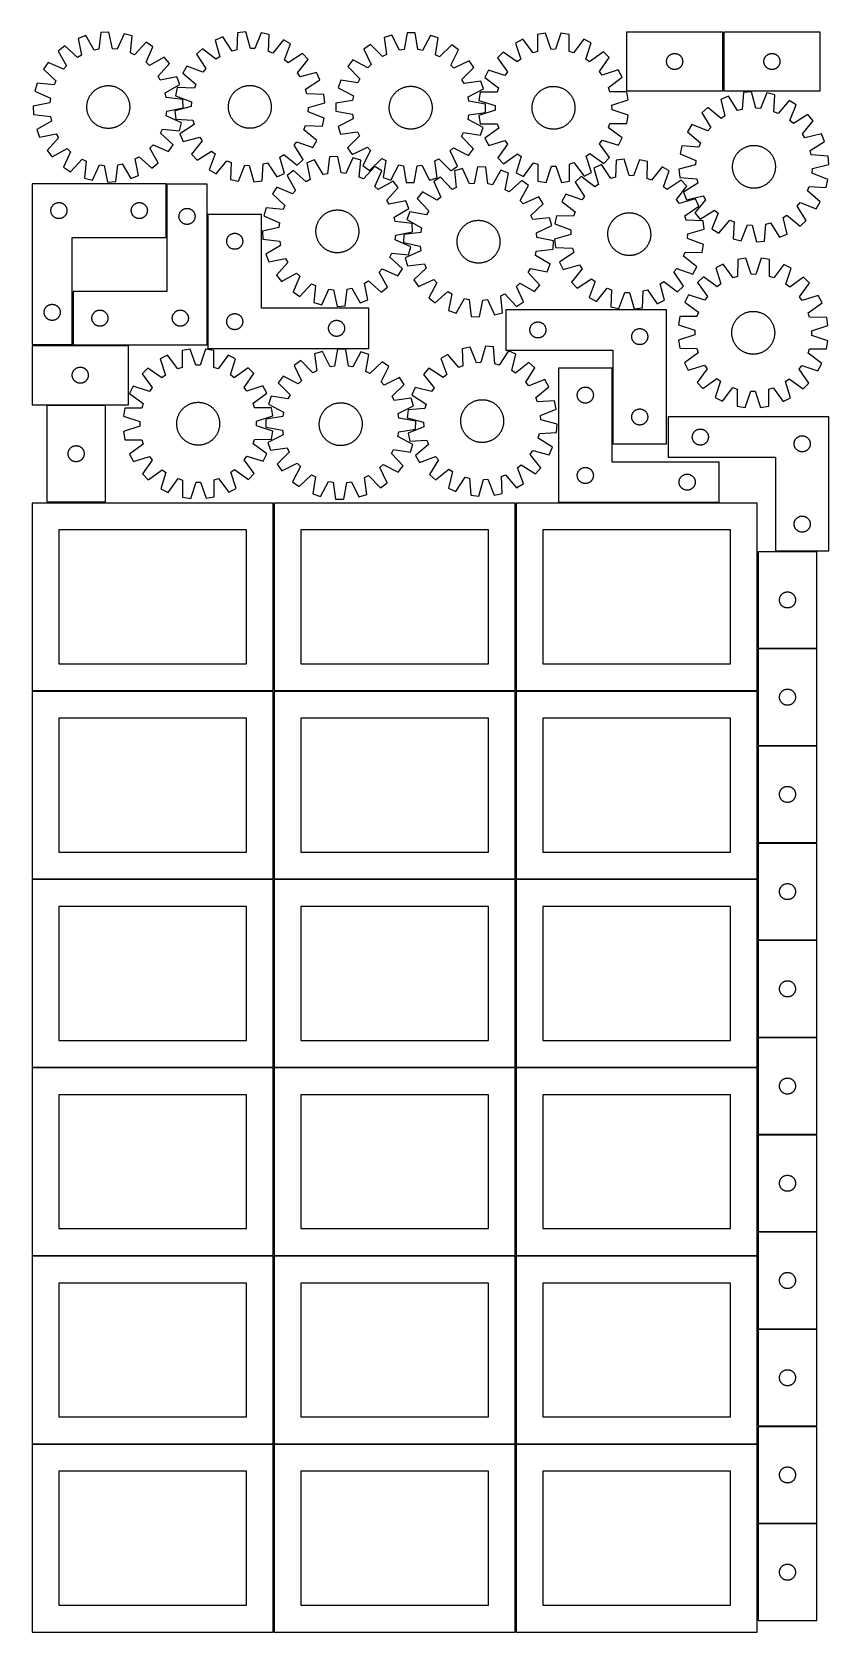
# Model space of a CAD drawing. Header units: millimetres. Extents: x 7 to 1493, y 7 to 2993.
import ezdxf

# ---------------------------------------------------------------- set-up
doc = ezdxf.new("R2010")
doc.units = ezdxf.units.MM
doc.layers.add('COMMON', color=5, linetype='CONTINUOUS', true_color=0x0000ff)
doc.layers.add('CUT', color=7, linetype='CONTINUOUS', true_color=0x000000)

msp = doc.modelspace()

# ---------------------------------------------------------------- linework, layer by layer
at = {"layer": 'COMMON'}
for p, q in [((1296.290162, 2883.436553), (1296.290162, 2993.436553)), ((257.489227, 2610.126976), (257.489227, 2709.28372)), ((333.989227, 2652.795684), (333.989227, 2409.28372)), ((82.489227, 2410.126976), (82.489227, 2509.28372)), ((186.56503, 2408.53372), (83.239227, 2408.53372)), ((1089.615541, 2224.824498), (1089.615541, 2365.648696)), ((33.88314, 2297.033718), (143.88314, 2297.033718)), ((457.324235, 1764.123915), (457.324235, 2114.123915)), ((908.824236, 1764.123915), (908.824236, 2114.123915)), ((1360.324236, 2023.271877), (1360.324236, 1843.271877)), ((1471.074237, 2024.021878), (1393.470935, 2024.021878)), ((1360.324236, 1841.771876), (1360.324236, 1764.123915)), ((1471.074237, 1842.521877), (1361.074237, 1842.521877)), ((456.549607, 1763.373915), (6.574234, 1763.373915)), ((457.299608, 1412.623914), (457.299608, 1762.623914)), ((908.049608, 1763.373915), (458.074235, 1763.373915)), ((908.799609, 1412.623914), (908.799609, 1762.623914)), ((1359.549609, 1763.373915), (909.574236, 1763.373915)), ((1471.074237, 1661.021876), (1361.074237, 1661.021876)), ((1471.074237, 1479.521875), (1361.074237, 1479.521875)), ((456.549607, 1411.873914), (6.549607, 1411.873914)), ((457.299608, 1061.123913), (457.299608, 1411.123913)), ((908.049608, 1411.873914), (458.049608, 1411.873914)), ((908.799609, 1061.123913), (908.799609, 1411.123913)), ((1359.549609, 1411.873914), (909.549609, 1411.873914)), ((1471.074237, 1298.021874), (1361.074237, 1298.021874)), ((1471.074237, 1116.521873), (1361.074237, 1116.521873)), ((6.549607, 1060.373912), (456.549607, 1060.373912)), ((457.299608, 709.623912), (457.299608, 1059.623912)), ((458.049608, 1060.373912), (908.049608, 1060.373912)), ((908.799608, 1059.623912), (908.799608, 709.623912)), ((1359.549609, 1060.373913), (909.549609, 1060.373913)), ((1471.074237, 935.021872), (1361.074237, 935.021872)), ((1361.074237, 753.52187), (1471.074237, 753.52187)), ((456.549607, 708.873912), (6.549607, 708.873912)), ((457.299608, 358.123911), (457.299608, 708.123911)), ((908.049608, 708.873912), (458.049608, 708.873912)), ((908.799609, 358.123911), (908.799609, 708.123911)), ((909.549609, 708.873911), (1359.549609, 708.873911)), ((1471.074237, 572.02187), (1361.074237, 572.02187)), ((1471.074237, 390.521869), (1361.074237, 390.521869)), ((456.549607, 357.373911), (6.549607, 357.373911)), ((457.299608, 6.62391), (457.299608, 356.62391)), ((908.049608, 357.373911), (458.049608, 357.373911)), ((908.799609, 6.62391), (908.799609, 356.62391)), ((1359.549609, 357.373911), (909.549609, 357.373911)), ((1471.074237, 209.021868), (1361.074237, 209.021868))]:
    msp.add_line(p, q, dxfattribs=at)
at = {"layer": 'CUT'}
for p, q in [((106.846793, 2986.989581), (92.44607, 2981.572042)), ((122.696493, 2959.462109), (106.846793, 2986.989581)), ((134.801112, 2992.736045), (131.095218, 2961.188603)), ((150.171125, 2993.438363), (134.801112, 2992.736045)), ((156.738629, 2962.360354), (150.171125, 2993.438363)), ((178.533018, 2990.265215), (165.259807, 2961.406999)), ((193.367797, 2986.183564), (178.533018, 2990.265215)), ((390.090785, 2991.809628), (388.391769, 2960.090736)), ((405.385386, 2993.484661), (390.090785, 2991.809628)), ((413.909361, 2962.88537), (405.385386, 2993.484661)), ((433.891368, 2992.115424), (422.473831, 2962.47399)), ((448.955011, 2988.982184), (433.891368, 2992.115424)), ((447.606093, 2957.246476), (448.955011, 2988.982184)), ((678.085679, 2987.735683), (663.420418, 2983.081583)), ((692.468463, 2959.414131), (678.085679, 2987.735683)), ((706.303117, 2992.006753), (700.946241, 2960.697352)), ((721.688806, 2991.90125), (706.303117, 2992.006753)), ((726.615805, 2960.521329), (721.688806, 2991.90125)), ((749.845017, 2987.243612), (735.075188, 2959.121967)), ((764.445074, 2982.388833), (749.845017, 2987.243612)), ((949.684513, 2988.795299), (949.600281, 2957.031048)), ((964.874176, 2991.245743), (949.684513, 2988.795299)), ((974.942796, 2961.119382), (964.874176, 2991.245743)), ((993.412907, 2991.327521), (983.517104, 2961.143951)), ((1008.616364, 2988.964167), (993.412907, 2991.327521)), ((1008.882632, 2957.20092), (1008.616364, 2988.964167)), ((1295.540161, 2993.436553), (1115.540161, 2993.436553)), ((1115.540161, 2993.436553), (1115.540161, 2883.436553)), ((1295.540161, 2883.436553), (1295.540161, 2993.436553)), ((1477.040162, 2993.436553), (1297.040162, 2993.436553)), ((1297.040162, 2993.436553), (1297.040162, 2883.436553)), ((1477.040162, 2883.436553), (1477.040162, 2993.436553)), ((67.635687, 2967.468471), (55.613898, 2957.866017)), ((55.613898, 2957.866017), (71.158888, 2930.16533)), ((91.216105, 2946.186115), (67.635687, 2967.468471)), ((92.44607, 2981.572042), (98.670251, 2950.423457)), ((131.095218, 2961.188603), (122.696493, 2959.462109)), ((165.259807, 2961.406999), (156.738629, 2962.360354)), ((190.010231, 2954.59715), (193.367797, 2986.183564)), ((219.361003, 2974.401414), (197.819751, 2951.057267)), ((219.254444, 2936.932415), (232.208417, 2965.935334)), ((232.208417, 2965.935334), (219.361003, 2974.401414)), ((324.661811, 2962.336013), (313.272779, 2951.990942)), ((349.543664, 2942.590934), (324.661811, 2962.336013)), ((362.556867, 2984.303016), (348.528452, 2977.983673)), ((348.528452, 2977.983673), (356.714268, 2947.29219)), ((380.119351, 2957.835415), (362.556867, 2984.303016)), ((388.391769, 2960.090736), (380.119351, 2957.835415)), ((422.473831, 2962.47399), (413.909361, 2962.88537)), ((455.624264, 2954.208664), (447.606093, 2957.246476)), ((475.642694, 2978.87113), (455.624264, 2954.208664)), ((489.000845, 2971.23632), (475.642694, 2978.87113)), ((477.911075, 2941.470706), (489.000845, 2971.23632)), ((637.903873, 2970.299886), (625.394576, 2961.341759)), ((625.394576, 2961.341759), (639.463977, 2932.863229)), ((660.334554, 2947.809015), (637.903873, 2970.299886)), ((663.420418, 2983.081583), (668.000863, 2951.649207)), ((700.946241, 2960.697352), (692.468463, 2959.414131)), ((735.075188, 2959.121967), (726.615805, 2960.521329)), ((759.434, 2951.022228), (764.445074, 2982.388833)), ((789.783933, 2969.258408), (767.046925, 2947.077262)), ((787.710575, 2931.846666), (802.169203, 2960.129573)), ((802.169203, 2960.129573), (789.783933, 2969.258408)), ((922.567838, 2979.898572), (908.878839, 2972.874197)), ((908.878839, 2972.874197), (918.614423, 2942.63857)), ((941.453222, 2954.358074), (922.567838, 2979.898572)), ((949.600281, 2957.031048), (941.453222, 2954.358074)), ((983.517104, 2961.143951), (974.942796, 2961.119382)), ((1017.044877, 2954.57468), (1008.882632, 2957.20092)), ((1035.78358, 2980.222989), (1017.044877, 2954.57468)), ((1049.512611, 2973.27718), (1035.78358, 2980.222989)), ((1039.950464, 2942.986256), (1049.512611, 2973.27718)), ((36.376065, 2936.785893), (27.909985, 2923.938479)), ((65.378984, 2923.83192), (36.376065, 2936.785893)), ((71.158888, 2930.16533), (65.378984, 2923.83192)), ((98.670251, 2950.423457), (91.216105, 2946.186115)), ((197.819751, 2951.057267), (190.010231, 2954.59715)), ((225.587854, 2931.152511), (219.254444, 2936.932415)), ((253.28854, 2946.697501), (225.587854, 2931.152511)), ((241.608639, 2911.095294), (262.890994, 2934.675711)), ((262.890994, 2934.675711), (253.28854, 2946.697501)), ((295.409647, 2929.733935), (287.774837, 2916.375783)), ((325.17526, 2918.644164), (295.409647, 2929.733935)), ((313.272779, 2951.990942), (330.542143, 2925.331163)), ((356.714268, 2947.29219), (349.543664, 2942.590934)), ((484.598073, 2936.103824), (477.911075, 2941.470706)), ((511.257852, 2953.373188), (484.598073, 2936.103824)), ((501.857844, 2917.102303), (521.602923, 2941.984156)), ((521.602923, 2941.984156), (511.257852, 2953.373188)), ((605.076662, 2941.300597), (595.947827, 2928.915327)), ((595.947827, 2928.915327), (618.128973, 2906.178319)), ((633.359569, 2926.841969), (605.076662, 2941.300597)), ((639.463977, 2932.863229), (633.359569, 2926.841969)), ((668.000863, 2951.649207), (660.334554, 2947.809015)), ((767.046925, 2947.077262), (759.434, 2951.022228)), ((793.731835, 2925.742257), (787.710575, 2931.846666)), ((822.210365, 2939.811658), (793.731835, 2925.742257)), ((808.677621, 2904.87168), (831.168492, 2927.302362)), ((831.168492, 2927.302362), (822.210365, 2939.811658)), ((885.838588, 2956.033393), (874.990227, 2945.122682)), ((874.990227, 2945.122682), (893.592641, 2919.375353)), ((911.692103, 2937.578841), (885.838588, 2956.033393)), ((918.614423, 2942.63857), (911.692103, 2937.578841)), ((1046.901667, 2937.966281), (1039.950464, 2942.986256)), ((1072.648996, 2956.568694), (1046.901667, 2937.966281)), ((1065.105155, 2919.866818), (1083.559707, 2945.720333)), ((1083.559707, 2945.720333), (1072.648996, 2956.568694)), ((1190.540161, 2938.436553), (1190.56005, 2939.208735)), ((1190.56005, 2937.664372), (1190.540161, 2938.436553)), ((1190.56005, 2939.208735), (1190.619663, 2939.978868)), ((1190.619663, 2936.894238), (1190.56005, 2937.664372)), ((1190.619663, 2939.978868), (1190.718843, 2940.744912)), ((1190.718843, 2936.128195), (1190.619663, 2936.894238)), ((1190.718843, 2940.744912), (1190.857326, 2941.504834)), ((1190.857326, 2935.368272), (1190.718843, 2936.128195)), ((1190.857326, 2941.504834), (1191.034746, 2942.25662)), ((1191.034746, 2934.616486), (1190.857326, 2935.368272)), ((1191.034746, 2942.25662), (1191.250631, 2942.998276)), ((1191.250631, 2933.874831), (1191.034746, 2934.616486)), ((1191.250631, 2942.998276), (1191.504409, 2943.727835)), ((1191.504409, 2933.145272), (1191.250631, 2933.874831)), ((1191.504409, 2943.727835), (1191.795408, 2944.443362)), ((1191.795408, 2932.429745), (1191.504409, 2933.145272)), ((1191.795408, 2944.443362), (1192.122855, 2945.14296)), ((1192.122855, 2931.730146), (1191.795408, 2932.429745)), ((1192.122855, 2945.14296), (1192.485883, 2945.824774)), ((1192.485883, 2931.048332), (1192.122855, 2931.730146)), ((1192.485883, 2945.824774), (1192.883528, 2946.486996)), ((1192.883528, 2930.38611), (1192.485883, 2931.048332)), ((1192.883528, 2946.486996), (1193.314736, 2947.12787)), ((1193.314736, 2929.745237), (1192.883528, 2930.38611)), ((1193.314736, 2947.12787), (1193.778364, 2947.745696)), ((1193.778364, 2929.127411), (1193.314736, 2929.745237)), ((1193.778364, 2947.745696), (1194.273182, 2948.338835)), ((1194.273182, 2928.534271), (1193.778364, 2929.127411)), ((1194.273182, 2948.338835), (1194.797879, 2948.905716)), ((1194.797879, 2927.967391), (1194.273182, 2928.534271)), ((1194.797879, 2948.905716), (1195.351061, 2949.444834)), ((1195.351061, 2927.428273), (1194.797879, 2927.967391)), ((1195.351061, 2949.444834), (1195.931264, 2949.95476)), ((1195.931264, 2926.918347), (1195.351061, 2927.428273)), ((1195.931264, 2949.95476), (1196.536947, 2950.434142)), ((1196.536947, 2950.434142), (1197.166506, 2950.881708)), ((1197.166506, 2950.881708), (1197.818269, 2951.296273)), ((1197.818269, 2951.296273), (1198.49051, 2951.676735)), ((1198.49051, 2951.676735), (1199.181446, 2952.022087)), ((1199.181446, 2952.022087), (1199.889243, 2952.331413)), ((1199.889243, 2952.331413), (1200.612026, 2952.603892)), ((1200.612026, 2952.603892), (1201.347877, 2952.838801)), ((1201.347877, 2952.838801), (1202.094845, 2953.035519)), ((1202.094845, 2953.035519), (1202.85095, 2953.193523)), ((1202.85095, 2953.193523), (1203.614186, 2953.312393)), ((1203.614186, 2953.312393), (1204.382529, 2953.391816)), ((1204.382529, 2953.391816), (1205.153943, 2953.43158)), ((1205.153943, 2953.43158), (1205.92638, 2953.43158)), ((1205.92638, 2953.43158), (1206.697793, 2953.391816)), ((1206.697793, 2953.391816), (1207.466137, 2953.312393)), ((1207.466137, 2953.312393), (1208.229373, 2953.193523)), ((1208.229373, 2953.193523), (1208.985478, 2953.035519)), ((1208.985478, 2953.035519), (1209.732446, 2952.838801)), ((1209.732446, 2952.838801), (1210.468297, 2952.603892)), ((1210.468297, 2952.603892), (1211.19108, 2952.331413)), ((1211.19108, 2952.331413), (1211.898877, 2952.022087)), ((1211.898877, 2952.022087), (1212.589813, 2951.676735)), ((1212.589813, 2951.676735), (1213.262053, 2951.296273)), ((1213.262053, 2951.296273), (1213.913817, 2950.881708)), ((1213.913817, 2950.881708), (1214.543376, 2950.434142)), ((1214.543376, 2950.434142), (1215.149059, 2949.95476)), ((1215.149059, 2949.95476), (1215.729261, 2949.444834)), ((1215.729261, 2927.428273), (1215.149059, 2926.918347)), ((1215.729261, 2949.444834), (1216.282444, 2948.905716)), ((1216.282444, 2927.967391), (1215.729261, 2927.428273)), ((1216.282444, 2948.905716), (1216.80714, 2948.338835)), ((1216.80714, 2928.534271), (1216.282444, 2927.967391)), ((1216.80714, 2948.338835), (1217.301958, 2947.745696)), ((1217.301958, 2929.127411), (1216.80714, 2928.534271)), ((1217.301958, 2947.745696), (1217.765586, 2947.12787)), ((1217.765586, 2929.745237), (1217.301958, 2929.127411)), ((1217.765586, 2947.12787), (1218.196795, 2946.486996)), ((1218.196795, 2930.38611), (1217.765586, 2929.745237)), ((1218.196795, 2946.486996), (1218.59444, 2945.824774)), ((1218.59444, 2931.048332), (1218.196795, 2930.38611)), ((1218.59444, 2945.824774), (1218.957468, 2945.14296)), ((1218.957468, 2931.730146), (1218.59444, 2931.048332)), ((1218.957468, 2945.14296), (1219.284915, 2944.443362)), ((1219.284915, 2932.429745), (1218.957468, 2931.730146)), ((1219.284915, 2944.443362), (1219.575914, 2943.727835)), ((1219.575914, 2933.145272), (1219.284915, 2932.429745)), ((1219.575914, 2943.727835), (1219.829692, 2942.998276)), ((1219.829692, 2933.874831), (1219.575914, 2933.145272)), ((1219.829692, 2942.998276), (1220.045577, 2942.25662)), ((1220.045577, 2934.616486), (1219.829692, 2933.874831)), ((1220.045577, 2942.25662), (1220.222997, 2941.504834)), ((1220.222997, 2935.368272), (1220.045577, 2934.616486)), ((1220.222997, 2941.504834), (1220.36148, 2940.744912)), ((1220.36148, 2936.128195), (1220.222997, 2935.368272)), ((1220.36148, 2940.744912), (1220.46066, 2939.978868)), ((1220.46066, 2936.894238), (1220.36148, 2936.128195)), ((1220.46066, 2939.978868), (1220.520273, 2939.208735)), ((1220.520273, 2937.664372), (1220.46066, 2936.894238)), ((1220.520273, 2939.208735), (1220.540161, 2938.436553)), ((1220.540161, 2938.436553), (1220.520273, 2937.664372)), ((1372.040162, 2938.436553), (1372.060051, 2939.208735)), ((1372.060051, 2937.664372), (1372.040162, 2938.436553)), ((1372.060051, 2939.208735), (1372.119664, 2939.978868)), ((1372.119664, 2936.894238), (1372.060051, 2937.664372)), ((1372.119664, 2939.978868), (1372.218844, 2940.744912)), ((1372.218844, 2936.128195), (1372.119664, 2936.894238)), ((1372.218844, 2940.744912), (1372.357327, 2941.504834)), ((1372.357327, 2935.368272), (1372.218844, 2936.128195)), ((1372.357327, 2941.504834), (1372.534747, 2942.25662)), ((1372.534747, 2934.616486), (1372.357327, 2935.368272)), ((1372.534747, 2942.25662), (1372.750632, 2942.998276)), ((1372.750632, 2933.874831), (1372.534747, 2934.616486)), ((1372.750632, 2942.998276), (1373.00441, 2943.727835)), ((1373.00441, 2933.145272), (1372.750632, 2933.874831)), ((1373.00441, 2943.727835), (1373.295409, 2944.443362)), ((1373.295409, 2932.429745), (1373.00441, 2933.145272)), ((1373.295409, 2944.443362), (1373.622856, 2945.14296)), ((1373.622856, 2931.730146), (1373.295409, 2932.429745)), ((1373.622856, 2945.14296), (1373.985884, 2945.824774)), ((1373.985884, 2931.048332), (1373.622856, 2931.730146)), ((1373.985884, 2945.824774), (1374.383529, 2946.486996)), ((1374.383529, 2930.38611), (1373.985884, 2931.048332)), ((1374.383529, 2946.486996), (1374.814737, 2947.12787)), ((1374.814737, 2929.745237), (1374.383529, 2930.38611)), ((1374.814737, 2947.12787), (1375.278365, 2947.745696)), ((1375.278365, 2929.127411), (1374.814737, 2929.745237)), ((1375.278365, 2947.745696), (1375.773183, 2948.338835)), ((1375.773183, 2928.534271), (1375.278365, 2929.127411)), ((1375.773183, 2948.338835), (1376.29788, 2948.905716)), ((1376.29788, 2927.967391), (1375.773183, 2928.534271)), ((1376.29788, 2948.905716), (1376.851062, 2949.444834)), ((1376.851062, 2927.428273), (1376.29788, 2927.967391)), ((1376.851062, 2949.444834), (1377.431265, 2949.95476)), ((1377.431265, 2926.918347), (1376.851062, 2927.428273)), ((1377.431265, 2949.95476), (1378.036948, 2950.434142)), ((1378.036948, 2950.434142), (1378.666507, 2950.881708)), ((1378.666507, 2950.881708), (1379.31827, 2951.296273)), ((1379.31827, 2951.296273), (1379.990511, 2951.676735)), ((1379.990511, 2951.676735), (1380.681447, 2952.022087)), ((1380.681447, 2952.022087), (1381.389244, 2952.331413)), ((1381.389244, 2952.331413), (1382.112027, 2952.603892)), ((1382.112027, 2952.603892), (1382.847878, 2952.838801)), ((1382.847878, 2952.838801), (1383.594846, 2953.035519)), ((1383.594846, 2953.035519), (1384.350951, 2953.193523)), ((1384.350951, 2953.193523), (1385.114187, 2953.312393)), ((1385.114187, 2953.312393), (1385.88253, 2953.391816)), ((1385.88253, 2953.391816), (1386.653944, 2953.43158)), ((1386.653944, 2953.43158), (1387.426381, 2953.43158)), ((1387.426381, 2953.43158), (1388.197794, 2953.391816)), ((1388.197794, 2953.391816), (1388.966138, 2953.312393)), ((1388.966138, 2953.312393), (1389.729374, 2953.193523)), ((1389.729374, 2953.193523), (1390.485479, 2953.035519)), ((1390.485479, 2953.035519), (1391.232447, 2952.838801)), ((1391.232447, 2952.838801), (1391.968298, 2952.603892)), ((1391.968298, 2952.603892), (1392.691081, 2952.331413)), ((1392.691081, 2952.331413), (1393.398878, 2952.022087)), ((1393.398878, 2952.022087), (1394.089814, 2951.676735)), ((1394.089814, 2951.676735), (1394.762054, 2951.296273)), ((1394.762054, 2951.296273), (1395.413818, 2950.881708)), ((1395.413818, 2950.881708), (1396.043377, 2950.434142)), ((1396.043377, 2950.434142), (1396.64906, 2949.95476)), ((1396.64906, 2949.95476), (1397.229262, 2949.444834)), ((1397.229262, 2927.428273), (1396.64906, 2926.918347)), ((1397.229262, 2949.444834), (1397.782445, 2948.905716)), ((1397.782445, 2927.967391), (1397.229262, 2927.428273)), ((1397.782445, 2948.905716), (1398.307141, 2948.338835)), ((1398.307141, 2928.534271), (1397.782445, 2927.967391)), ((1398.307141, 2948.338835), (1398.801959, 2947.745696)), ((1398.801959, 2929.127411), (1398.307141, 2928.534271)), ((1398.801959, 2947.745696), (1399.265587, 2947.12787)), ((1399.265587, 2929.745237), (1398.801959, 2929.127411)), ((1399.265587, 2947.12787), (1399.696796, 2946.486996)), ((1399.696796, 2930.38611), (1399.265587, 2929.745237)), ((1399.696796, 2946.486996), (1400.094441, 2945.824774)), ((1400.094441, 2931.048332), (1399.696796, 2930.38611)), ((1400.094441, 2945.824774), (1400.457469, 2945.14296)), ((1400.457469, 2931.730146), (1400.094441, 2931.048332)), ((1400.457469, 2945.14296), (1400.784916, 2944.443362)), ((1400.784916, 2932.429745), (1400.457469, 2931.730146)), ((1400.784916, 2944.443362), (1401.075915, 2943.727835)), ((1401.075915, 2933.145272), (1400.784916, 2932.429745)), ((1401.075915, 2943.727835), (1401.329693, 2942.998276)), ((1401.329693, 2933.874831), (1401.075915, 2933.145272)), ((1401.329693, 2942.998276), (1401.545578, 2942.25662)), ((1401.545578, 2934.616486), (1401.329693, 2933.874831)), ((1401.545578, 2942.25662), (1401.722998, 2941.504834)), ((1401.722998, 2935.368272), (1401.545578, 2934.616486)), ((1401.722998, 2941.504834), (1401.861481, 2940.744912)), ((1401.861481, 2936.128195), (1401.722998, 2935.368272)), ((1401.861481, 2940.744912), (1401.960661, 2939.978868)), ((1401.960661, 2936.894238), (1401.861481, 2936.128195)), ((1401.960661, 2939.978868), (1402.020274, 2939.208735)), ((1402.020274, 2937.664372), (1401.960661, 2936.894238)), ((1402.020274, 2939.208735), (1402.040162, 2938.436553)), ((1402.040162, 2938.436553), (1402.020274, 2937.664372)), ((16.127835, 2897.945273), (12.046184, 2883.110494)), ((47.714248, 2894.587708), (16.127835, 2897.945273)), ((27.909985, 2923.938479), (51.254132, 2902.397227)), ((51.254132, 2902.397227), (47.714248, 2894.587708)), ((245.845981, 2903.641147), (241.608639, 2911.095294)), ((276.994566, 2909.865329), (245.845981, 2903.641147)), ((282.412105, 2895.464606), (276.994566, 2909.865329)), ((287.774837, 2916.375783), (312.437303, 2896.357354)), ((330.542143, 2925.331163), (325.17526, 2918.644164)), ((506.5591, 2909.931699), (501.857844, 2917.102303)), ((537.250584, 2918.117515), (506.5591, 2909.931699)), ((517.102325, 2886.526616), (543.569926, 2904.089099)), ((543.569926, 2904.089099), (537.250584, 2918.117515)), ((582.817402, 2903.576468), (577.962623, 2888.976411)), ((614.184007, 2898.565394), (582.817402, 2903.576468)), ((618.128973, 2906.178319), (614.184007, 2898.565394)), ((812.517813, 2897.205371), (808.677621, 2904.87168)), ((843.950189, 2901.785817), (812.517813, 2897.205371)), ((848.604289, 2887.120555), (843.950189, 2901.785817)), ((858.281742, 2921.986297), (851.335932, 2908.257266)), ((851.335932, 2908.257266), (876.984241, 2889.518563)), ((888.572666, 2912.42415), (858.281742, 2921.986297)), ((893.592641, 2919.375353), (888.572666, 2912.42415)), ((1070.164884, 2912.944499), (1065.105155, 2919.866818)), ((1100.400511, 2922.680083), (1070.164884, 2912.944499)), ((1081.884388, 2890.1057), (1107.424886, 2908.991084)), ((1107.424886, 2908.991084), (1100.400511, 2922.680083)), ((1196.536947, 2926.438965), (1195.931264, 2926.918347)), ((1197.166506, 2925.991398), (1196.536947, 2926.438965)), ((1197.818269, 2925.576834), (1197.166506, 2925.991398)), ((1198.49051, 2925.196371), (1197.818269, 2925.576834)), ((1199.181446, 2924.851019), (1198.49051, 2925.196371)), ((1199.889243, 2924.541694), (1199.181446, 2924.851019)), ((1200.612026, 2924.269215), (1199.889243, 2924.541694)), ((1201.347877, 2924.034305), (1200.612026, 2924.269215)), ((1202.094845, 2923.837588), (1201.347877, 2924.034305)), ((1202.85095, 2923.679584), (1202.094845, 2923.837588)), ((1203.614186, 2923.560713), (1202.85095, 2923.679584)), ((1204.382529, 2923.48129), (1203.614186, 2923.560713)), ((1205.153943, 2923.441526), (1204.382529, 2923.48129)), ((1205.92638, 2923.441526), (1205.153943, 2923.441526)), ((1206.697793, 2923.48129), (1205.92638, 2923.441526)), ((1207.466137, 2923.560713), (1206.697793, 2923.48129)), ((1208.229373, 2923.679584), (1207.466137, 2923.560713)), ((1208.985478, 2923.837588), (1208.229373, 2923.679584)), ((1209.732446, 2924.034305), (1208.985478, 2923.837588)), ((1210.468297, 2924.269215), (1209.732446, 2924.034305)), ((1211.19108, 2924.541694), (1210.468297, 2924.269215)), ((1211.898877, 2924.851019), (1211.19108, 2924.541694)), ((1212.589813, 2925.196371), (1211.898877, 2924.851019)), ((1213.262053, 2925.576834), (1212.589813, 2925.196371)), ((1213.913817, 2925.991398), (1213.262053, 2925.576834)), ((1214.543376, 2926.438965), (1213.913817, 2925.991398)), ((1215.149059, 2926.918347), (1214.543376, 2926.438965)), ((1378.036948, 2926.438965), (1377.431265, 2926.918347)), ((1378.666507, 2925.991398), (1378.036948, 2926.438965)), ((1379.31827, 2925.576834), (1378.666507, 2925.991398)), ((1379.990511, 2925.196371), (1379.31827, 2925.576834)), ((1380.681447, 2924.851019), (1379.990511, 2925.196371)), ((1381.389244, 2924.541694), (1380.681447, 2924.851019)), ((1382.112027, 2924.269215), (1381.389244, 2924.541694)), ((1382.847878, 2924.034305), (1382.112027, 2924.269215)), ((1383.594846, 2923.837588), (1382.847878, 2924.034305)), ((1384.350951, 2923.679584), (1383.594846, 2923.837588)), ((1385.114187, 2923.560713), (1384.350951, 2923.679584)), ((1385.88253, 2923.48129), (1385.114187, 2923.560713)), ((1386.653944, 2923.441526), (1385.88253, 2923.48129)), ((1387.426381, 2923.441526), (1386.653944, 2923.441526)), ((1388.197794, 2923.48129), (1387.426381, 2923.441526)), ((1388.966138, 2923.560713), (1388.197794, 2923.48129)), ((1389.729374, 2923.679584), (1388.966138, 2923.560713)), ((1390.485479, 2923.837588), (1389.729374, 2923.679584)), ((1391.232447, 2924.034305), (1390.485479, 2923.837588)), ((1391.968298, 2924.269215), (1391.232447, 2924.034305)), ((1392.691081, 2924.541694), (1391.968298, 2924.269215)), ((1393.398878, 2924.851019), (1392.691081, 2924.541694)), ((1394.089814, 2925.196371), (1393.398878, 2924.851019)), ((1394.762054, 2925.576834), (1394.089814, 2925.196371)), ((1395.413818, 2925.991398), (1394.762054, 2925.576834)), ((1396.043377, 2926.438965), (1395.413818, 2925.991398)), ((1396.64906, 2926.918347), (1396.043377, 2926.438965)), ((12.046184, 2883.110494), (40.9044, 2869.837284)), ((40.9044, 2869.837284), (39.951045, 2861.316105)), ((111.359583, 2867.343956), (111.814685, 2868.515232)), ((111.814685, 2868.515232), (112.306353, 2869.671636)), ((112.306353, 2869.671636), (112.834103, 2870.812025)), ((112.834103, 2870.812025), (113.397412, 2871.935275)), ((113.397412, 2871.935275), (113.995725, 2873.040276)), ((113.995725, 2873.040276), (114.628452, 2874.125939)), ((114.628452, 2874.125939), (115.294968, 2875.191191)), ((115.294968, 2875.191191), (115.994616, 2876.234982)), ((115.994616, 2876.234982), (116.726705, 2877.256282)), ((116.726705, 2877.256282), (117.490512, 2878.254082)), ((117.490512, 2878.254082), (118.285284, 2879.227398)), ((118.285284, 2879.227398), (119.110237, 2880.175269)), ((119.110237, 2880.175269), (119.964556, 2881.096761)), ((119.964556, 2881.096761), (120.847398, 2881.990962)), ((120.847398, 2881.990962), (121.757892, 2882.856992)), ((121.757892, 2882.856992), (122.695139, 2883.693995)), ((122.695139, 2883.693995), (123.658215, 2884.501146)), ((123.658215, 2884.501146), (124.646169, 2885.277647)), ((124.646169, 2885.277647), (125.658026, 2886.022733)), ((125.658026, 2886.022733), (126.692787, 2886.735668)), ((126.692787, 2886.735668), (127.749431, 2887.415748)), ((127.749431, 2887.415748), (128.826916, 2888.062303)), ((128.826916, 2888.062303), (129.924178, 2888.674694)), ((129.924178, 2888.674694), (131.040134, 2889.252317)), ((131.040134, 2889.252317), (132.173683, 2889.794602)), ((132.173683, 2889.794602), (133.323707, 2890.301014)), ((133.323707, 2890.301014), (134.48907, 2890.771053)), ((134.48907, 2890.771053), (135.668622, 2891.204255)), ((135.668622, 2891.204255), (136.861199, 2891.600193)), ((136.861199, 2891.600193), (138.065624, 2891.958475)), ((138.065624, 2891.958475), (139.280709, 2892.278749)), ((139.280709, 2892.278749), (140.505254, 2892.560698)), ((140.505254, 2892.560698), (141.738052, 2892.804044)), ((141.738052, 2892.804044), (142.977885, 2893.008547)), ((142.977885, 2893.008547), (144.223529, 2893.174005)), ((144.223529, 2893.174005), (145.473756, 2893.300255)), ((145.473756, 2893.300255), (146.727332, 2893.387171)), ((146.727332, 2893.387171), (147.98302, 2893.434669)), ((147.98302, 2893.434669), (149.239579, 2893.442702)), ((149.239579, 2893.442702), (150.495771, 2893.411261)), ((150.495771, 2893.411261), (151.750356, 2893.340378)), ((151.750356, 2893.340378), (153.002095, 2893.230122)), ((153.002095, 2893.230122), (154.249753, 2893.080602)), ((154.249753, 2893.080602), (155.492099, 2892.891967)), ((155.492099, 2892.891967), (156.727907, 2892.664401)), ((156.727907, 2892.664401), (157.955957, 2892.39813)), ((157.955957, 2892.39813), (159.175037, 2892.093416)), ((159.175037, 2892.093416), (160.383944, 2891.750561)), ((160.383944, 2891.750561), (161.581486, 2891.369902)), ((161.581486, 2891.369902), (162.766479, 2890.951815)), ((162.766479, 2890.951815), (163.937756, 2890.496713)), ((163.937756, 2890.496713), (165.09416, 2890.005045)), ((165.09416, 2890.005045), (166.234549, 2889.477296)), ((166.234549, 2889.477296), (167.357798, 2888.913987)), ((167.357798, 2888.913987), (168.4628, 2888.315674)), ((168.4628, 2888.315674), (169.548462, 2887.682947)), ((169.548462, 2887.682947), (170.613715, 2887.01643)), ((170.613715, 2887.01643), (171.657506, 2886.316782)), ((171.657506, 2886.316782), (172.678806, 2885.584694)), ((172.678806, 2885.584694), (173.676606, 2884.820886)), ((173.676606, 2884.820886), (174.649922, 2884.026114)), ((174.649922, 2884.026114), (175.597793, 2883.201161)), ((175.597793, 2883.201161), (176.519284, 2882.346843)), ((176.519284, 2882.346843), (177.413486, 2881.464001)), ((177.413486, 2881.464001), (178.279516, 2880.553507)), ((178.279516, 2880.553507), (179.116519, 2879.616259)), ((179.116519, 2879.616259), (179.923669, 2878.653183)), ((179.923669, 2878.653183), (180.700171, 2877.66523)), ((180.700171, 2877.66523), (181.445256, 2876.653373)), ((181.445256, 2876.653373), (182.158191, 2875.618612)), ((182.158191, 2875.618612), (182.838272, 2874.561967)), ((182.838272, 2874.561967), (183.484826, 2873.484482)), ((183.484826, 2873.484482), (184.097218, 2872.38722)), ((184.097218, 2872.38722), (184.674841, 2871.271264)), ((184.674841, 2871.271264), (185.217126, 2870.137715)), ((185.217126, 2870.137715), (185.723538, 2868.987692)), ((185.723538, 2868.987692), (186.193577, 2867.822329)), ((186.193577, 2867.822329), (186.626779, 2866.642777)), ((254.884632, 2879.614906), (282.412105, 2895.464606)), ((256.611126, 2871.21618), (254.884632, 2879.614906)), ((288.158568, 2867.510286), (256.611126, 2871.21618)), ((277.663782, 2889.688101), (274.530542, 2874.624457)), ((274.530542, 2874.624457), (304.171976, 2863.20692)), ((309.399491, 2888.339182), (277.663782, 2889.688101)), ((288.860886, 2852.140273), (288.158568, 2867.510286)), ((312.437303, 2896.357354), (309.399491, 2888.339182)), ((375.023491, 2866.381709), (375.440879, 2867.566949)), ((375.440879, 2867.566949), (375.895291, 2868.738494)), ((375.895291, 2868.738494), (376.386278, 2869.895187)), ((376.386278, 2869.895187), (376.913355, 2871.035887)), ((376.913355, 2871.035887), (377.476003, 2872.159468)), ((377.476003, 2872.159468), (378.073665, 2873.264821)), ((378.073665, 2873.264821), (378.705752, 2874.350857)), ((378.705752, 2874.350857), (379.371641, 2875.416502)), ((379.371641, 2875.416502), (380.070674, 2876.460705)), ((380.070674, 2876.460705), (380.802161, 2877.482435)), ((380.802161, 2877.482435), (381.56538, 2878.480685)), ((381.56538, 2878.480685), (382.359579, 2879.454469)), ((382.359579, 2879.454469), (383.183973, 2880.402826)), ((383.183973, 2880.402826), (384.037749, 2881.324821)), ((384.037749, 2881.324821), (384.920064, 2882.219542)), ((384.920064, 2882.219542), (385.830048, 2883.086108)), ((385.830048, 2883.086108), (386.766802, 2883.923663)), ((386.766802, 2883.923663), (387.729402, 2884.731381)), ((387.729402, 2884.731381), (388.716898, 2885.508464)), ((388.716898, 2885.508464), (389.728316, 2886.254146)), ((389.728316, 2886.254146), (390.762657, 2886.96769)), ((390.762657, 2886.96769), (391.8189, 2887.648393)), ((391.8189, 2887.648393), (392.896004, 2888.295582)), ((392.896004, 2888.295582), (393.992905, 2888.90862)), ((393.992905, 2888.90862), (395.108521, 2889.4869)), ((395.108521, 2889.4869), (396.241751, 2890.029853)), ((396.241751, 2890.029853), (397.391475, 2890.536942)), ((397.391475, 2890.536942), (398.556561, 2891.007668)), ((398.556561, 2891.007668), (399.735858, 2891.441564)), ((399.735858, 2891.441564), (400.928201, 2891.838204)), ((400.928201, 2891.838204), (402.132415, 2892.197196)), ((402.132415, 2892.197196), (403.347311, 2892.518186)), ((403.347311, 2892.518186), (404.571691, 2892.800856)), ((404.571691, 2892.800856), (405.804344, 2893.044929)), ((405.804344, 2893.044929), (407.044057, 2893.250162)), ((407.044057, 2893.250162), (408.289604, 2893.416353)), ((408.289604, 2893.416353), (409.539756, 2893.543339)), ((409.539756, 2893.543339), (410.793281, 2893.630995)), ((410.793281, 2893.630995), (412.04894, 2893.679232)), ((412.04894, 2893.679232), (413.305494, 2893.688005)), ((413.305494, 2893.688005), (414.561705, 2893.657304)), ((414.561705, 2893.657304), (415.816331, 2893.58716)), ((415.816331, 2893.58716), (417.068135, 2893.477641)), ((417.068135, 2893.477641), (418.31588, 2893.328857)), ((418.31588, 2893.328857), (419.558337, 2893.140953)), ((419.558337, 2893.140953), (420.794279, 2892.914116)), ((420.794279, 2892.914116), (422.022485, 2892.648568)), ((422.022485, 2892.648568), (423.241745, 2892.344573)), ((423.241745, 2892.344573), (424.450854, 2892.002429)), ((424.450854, 2892.002429), (425.64862, 2891.622476)), ((425.64862, 2891.622476), (426.833859, 2891.205087)), ((426.833859, 2891.205087), (428.005404, 2890.750675)), ((428.005404, 2890.750675), (429.162097, 2890.259689)), ((429.162097, 2890.259689), (430.302797, 2889.732611)), ((430.302797, 2889.732611), (431.426378, 2889.169964)), ((431.426378, 2889.169964), (432.531732, 2888.572302)), ((432.531732, 2888.572302), (433.617767, 2887.940214)), ((433.617767, 2887.940214), (434.683412, 2887.274326)), ((434.683412, 2887.274326), (435.727615, 2886.575293)), ((435.727615, 2886.575293), (436.749346, 2885.843806)), ((436.749346, 2885.843806), (437.747595, 2885.080586)), ((437.747595, 2885.080586), (438.721379, 2884.286388)), ((438.721379, 2884.286388), (439.669737, 2883.461994)), ((439.669737, 2883.461994), (440.591731, 2882.608218)), ((440.591731, 2882.608218), (441.486453, 2881.725903)), ((441.486453, 2881.725903), (442.353019, 2880.815919)), ((442.353019, 2880.815919), (443.190574, 2879.879165)), ((443.190574, 2879.879165), (443.998291, 2878.916565)), ((443.998291, 2878.916565), (444.775374, 2877.929068)), ((444.775374, 2877.929068), (445.521056, 2876.917651)), ((445.521056, 2876.917651), (446.2346, 2875.88331)), ((446.2346, 2875.88331), (446.915303, 2874.827066)), ((446.915303, 2874.827066), (447.562493, 2873.749962)), ((447.562493, 2873.749962), (448.17553, 2872.653061)), ((448.17553, 2872.653061), (448.753811, 2871.537446)), ((448.753811, 2871.537446), (449.296763, 2870.404216)), ((449.296763, 2870.404216), (449.803853, 2869.254491)), ((449.803853, 2869.254491), (450.274578, 2868.089406)), ((450.274578, 2868.089406), (450.708475, 2866.910109)), ((519.357646, 2878.254198), (517.102325, 2886.526616)), ((551.076538, 2876.555182), (519.357646, 2878.254198)), ((552.751571, 2861.260581), (551.076538, 2876.555182)), ((577.962623, 2888.976411), (606.084268, 2874.206582)), ((606.084268, 2874.206582), (604.684906, 2865.747199)), ((675.831701, 2866.856715), (676.311418, 2868.018128)), ((676.311418, 2868.018128), (676.827379, 2869.163899)), ((676.827379, 2869.163899), (677.379075, 2870.292897)), ((677.379075, 2870.292897), (677.965961, 2871.40401)), ((677.965961, 2871.40401), (678.587459, 2872.49614)), ((678.587459, 2872.49614), (679.242955, 2873.568209)), ((679.242955, 2873.568209), (679.931801, 2874.619159)), ((679.931801, 2874.619159), (680.653319, 2875.647954)), ((680.653319, 2875.647954), (681.406797, 2876.653578)), ((681.406797, 2876.653578), (682.191489, 2877.635038)), ((682.191489, 2877.635038), (683.006623, 2878.591366)), ((683.006623, 2878.591366), (683.851394, 2879.521618)), ((683.851394, 2879.521618), (684.724968, 2880.424876)), ((684.724968, 2880.424876), (685.626483, 2881.300249)), ((685.626483, 2881.300249), (686.555049, 2882.146873)), ((686.555049, 2882.146873), (687.50975, 2882.963912)), ((687.50975, 2882.963912), (688.489644, 2883.75056)), ((688.489644, 2883.75056), (689.493763, 2884.506041)), ((689.493763, 2884.506041), (690.521118, 2885.229608)), ((690.521118, 2885.229608), (691.570693, 2885.920549)), ((691.570693, 2885.920549), (692.641453, 2886.578181)), ((692.641453, 2886.578181), (693.732341, 2887.201855)), ((693.732341, 2887.201855), (694.842282, 2887.790955)), ((694.842282, 2887.790955), (695.970178, 2888.344901)), ((695.970178, 2888.344901), (697.114918, 2888.863145)), ((697.114918, 2888.863145), (698.275372, 2889.345177)), ((698.275372, 2889.345177), (699.450394, 2889.79052)), ((699.450394, 2889.79052), (700.638824, 2890.198734)), ((700.638824, 2890.198734), (701.839491, 2890.569418)), ((701.839491, 2890.569418), (703.051209, 2890.902205)), ((703.051209, 2890.902205), (704.272782, 2891.196767)), ((704.272782, 2891.196767), (705.503004, 2891.452813)), ((705.503004, 2891.452813), (706.740662, 2891.670091)), ((706.740662, 2891.670091), (707.984534, 2891.848385)), ((707.984534, 2891.848385), (709.233393, 2891.987521)), ((709.233393, 2891.987521), (710.486006, 2892.08736)), ((710.486006, 2892.08736), (711.741136, 2892.147804)), ((711.741136, 2892.147804), (712.997547, 2892.168794)), ((712.997547, 2892.168794), (714.253996, 2892.150309)), ((714.253996, 2892.150309), (715.509245, 2892.092367)), ((715.509245, 2892.092367), (716.762054, 2891.995026)), ((716.762054, 2891.995026), (718.011188, 2891.85838)), ((718.011188, 2891.85838), (719.255413, 2891.682566)), ((719.255413, 2891.682566), (720.493502, 2891.467756)), ((720.493502, 2891.467756), (721.724232, 2891.214164)), ((721.724232, 2891.214164), (722.94639, 2890.922038)), ((722.94639, 2890.922038), (724.158768, 2890.591667)), ((724.158768, 2890.591667), (725.360172, 2890.223378)), ((725.360172, 2890.223378), (726.549414, 2889.817533)), ((726.549414, 2889.817533), (727.725321, 2889.374534)), ((727.725321, 2889.374534), (728.886734, 2888.894817)), ((728.886734, 2888.894817), (730.032505, 2888.378856)), ((730.032505, 2888.378856), (731.161503, 2887.82716)), ((731.161503, 2887.82716), (732.272616, 2887.240274)), ((732.272616, 2887.240274), (733.364746, 2886.618776)), ((733.364746, 2886.618776), (734.436815, 2885.96328)), ((734.436815, 2885.96328), (735.487765, 2885.274433)), ((735.487765, 2885.274433), (736.51656, 2884.552915)), ((736.51656, 2884.552915), (737.522184, 2883.799438)), ((737.522184, 2883.799438), (738.503644, 2883.014745)), ((738.503644, 2883.014745), (739.459972, 2882.199611)), ((739.459972, 2882.199611), (740.390224, 2881.35484)), ((740.390224, 2881.35484), (741.293483, 2880.481267)), ((741.293483, 2880.481267), (742.168855, 2879.579752)), ((742.168855, 2879.579752), (743.015479, 2878.651186)), ((743.015479, 2878.651186), (743.832518, 2877.696485)), ((743.832518, 2877.696485), (744.619166, 2876.716591)), ((744.619166, 2876.716591), (745.374647, 2875.712471)), ((745.374647, 2875.712471), (746.098215, 2874.685117)), ((746.098215, 2874.685117), (746.789155, 2873.635542)), ((746.789155, 2873.635542), (747.446787, 2872.564782)), ((747.446787, 2872.564782), (748.070461, 2871.473893)), ((748.070461, 2871.473893), (748.659561, 2870.363953)), ((748.659561, 2870.363953), (749.213507, 2869.236056)), ((749.213507, 2869.236056), (749.731751, 2868.091316)), ((749.731751, 2868.091316), (750.213783, 2866.930863)), ((820.282737, 2872.737771), (848.604289, 2887.120555)), ((821.565958, 2864.259993), (820.282737, 2872.737771)), ((842.594754, 2881.09005), (840.231401, 2865.886593)), ((874.358001, 2881.356318), (842.594754, 2881.09005)), ((876.984241, 2889.518563), (874.358001, 2881.356318)), ((942.195854, 2866.34178), (942.664257, 2867.507801)), ((942.664257, 2867.507801), (943.169054, 2868.658535)), ((943.169054, 2868.658535), (943.709747, 2869.792844)), ((943.709747, 2869.792844), (944.285803, 2870.90961)), ((944.285803, 2870.90961), (944.896653, 2872.00773)), ((944.896653, 2872.00773), (945.541695, 2873.086122)), ((945.541695, 2873.086122), (946.220291, 2874.14372)), ((946.220291, 2874.14372), (946.931773, 2875.179481)), ((946.931773, 2875.179481), (947.675437, 2876.192383)), ((947.675437, 2876.192383), (948.450551, 2877.181426)), ((948.450551, 2877.181426), (949.256348, 2878.145634)), ((949.256348, 2878.145634), (950.092035, 2879.084055)), ((950.092035, 2879.084055), (950.956785, 2879.995764)), ((950.956785, 2879.995764), (951.849747, 2880.879861)), ((951.849747, 2880.879861), (952.770038, 2881.735472)), ((952.770038, 2881.735472), (953.71675, 2882.561755)), ((953.71675, 2882.561755), (954.688949, 2883.357892)), ((954.688949, 2883.357892), (955.685676, 2884.1231)), ((955.685676, 2884.1231), (956.705947, 2884.856622)), ((956.705947, 2884.856622), (957.748755, 2885.557734)), ((957.748755, 2885.557734), (958.813071, 2886.225745)), ((958.813071, 2886.225745), (959.897844, 2886.859996)), ((959.897844, 2886.859996), (961.002004, 2887.45986)), ((961.002004, 2887.45986), (962.124462, 2888.024745)), ((962.124462, 2888.024745), (963.264109, 2888.554095)), ((963.264109, 2888.554095), (964.419821, 2889.047386)), ((964.419821, 2889.047386), (965.590458, 2889.504132)), ((965.590458, 2889.504132), (966.774864, 2889.923882)), ((966.774864, 2889.923882), (967.97187, 2890.306221)), ((967.97187, 2890.306221), (969.180295, 2890.650774)), ((969.180295, 2890.650774), (970.398946, 2890.957198)), ((970.398946, 2890.957198), (971.626621, 2891.225193)), ((971.626621, 2891.225193), (972.862108, 2891.454493)), ((972.862108, 2891.454493), (974.104188, 2891.644873)), ((974.104188, 2891.644873), (975.351635, 2891.796144)), ((975.351635, 2891.796144), (976.603217, 2891.908157)), ((976.603217, 2891.908157), (977.857701, 2891.980801)), ((977.857701, 2891.980801), (979.113848, 2892.014006)), ((979.113848, 2892.014006), (980.370418, 2892.007737)), ((980.370418, 2892.007737), (981.62617, 2891.962002)), ((981.62617, 2891.962002), (982.879867, 2891.876845)), ((982.879867, 2891.876845), (984.13027, 2891.752351)), ((984.13027, 2891.752351), (985.376146, 2891.588642)), ((985.376146, 2891.588642), (986.616265, 2891.38588)), ((986.616265, 2891.38588), (987.849402, 2891.144265)), ((987.849402, 2891.144265), (989.074342, 2890.864035)), ((989.074342, 2890.864035), (990.289876, 2890.545467)), ((990.289876, 2890.545467), (991.494803, 2890.188876)), ((991.494803, 2890.188876), (992.687935, 2889.794613)), ((992.687935, 2889.794613), (993.868094, 2889.363067)), ((993.868094, 2889.363067), (995.034115, 2888.894665)), ((995.034115, 2888.894665), (996.184848, 2888.389868)), ((996.184848, 2888.389868), (997.319158, 2887.849175)), ((997.319158, 2887.849175), (998.435924, 2887.273119)), ((998.435924, 2887.273119), (999.534044, 2886.662269)), ((999.534044, 2886.662269), (1000.612436, 2886.017227)), ((1000.612436, 2886.017227), (1001.670034, 2885.338631)), ((1001.670034, 2885.338631), (1002.705795, 2884.627149)), ((1002.705795, 2884.627149), (1003.718697, 2883.883485)), ((1003.718697, 2883.883485), (1004.70774, 2883.108371)), ((1004.70774, 2883.108371), (1005.671948, 2882.302573)), ((1005.671948, 2882.302573), (1006.610369, 2881.466887)), ((1006.610369, 2881.466887), (1007.522078, 2880.602136)), ((1007.522078, 2880.602136), (1008.406174, 2879.709175)), ((1008.406174, 2879.709175), (1009.261786, 2878.788884)), ((1009.261786, 2878.788884), (1010.088069, 2877.842171)), ((1010.088069, 2877.842171), (1010.884206, 2876.869972)), ((1010.884206, 2876.869972), (1011.649414, 2875.873245)), ((1011.649414, 2875.873245), (1012.382936, 2874.852975)), ((1012.382936, 2874.852975), (1013.084048, 2873.810167)), ((1013.084048, 2873.810167), (1013.752059, 2872.745851)), ((1013.752059, 2872.745851), (1014.38631, 2871.661078)), ((1014.38631, 2871.661078), (1014.986174, 2870.556917)), ((1014.986174, 2870.556917), (1015.551059, 2869.43446)), ((1015.551059, 2869.43446), (1016.080409, 2868.294812)), ((1016.080409, 2868.294812), (1016.5737, 2867.1391)), ((1084.557362, 2881.95864), (1081.884388, 2890.1057)), ((1116.321613, 2881.874408), (1084.557362, 2881.95864)), ((1115.540161, 2883.436553), (1295.540161, 2883.436553)), ((1118.772057, 2866.684745), (1116.321613, 2881.874408)), ((1306.050148, 2873.567384), (1291.885457, 2867.559716)), ((1291.885457, 2867.559716), (1299.390767, 2836.694767)), ((1297.040162, 2883.436553), (1477.040162, 2883.436553)), ((1323.023212, 2846.717992), (1306.050148, 2873.567384)), ((1333.743287, 2880.46346), (1331.343467, 2848.789881)), ((1349.07118, 2881.799962), (1333.743287, 2880.46346)), ((1356.916605, 2851.019707), (1349.07118, 2881.799962)), ((1377.539925, 2879.800869), (1365.469887, 2850.419091)), ((1392.53062, 2876.335378), (1377.539925, 2879.800869)), ((1390.48044, 2844.637247), (1392.53062, 2876.335378)), ((39.951045, 2861.316105), (8.873036, 2854.748601)), ((8.873036, 2854.748601), (9.575354, 2839.378589)), ((9.575354, 2839.378589), (41.122796, 2835.672695)), ((108.868697, 2853.817056), (108.900138, 2855.073248)), ((108.876729, 2852.560496), (108.868697, 2853.817056)), ((108.924227, 2851.304809), (108.876729, 2852.560496)), ((108.900138, 2855.073248), (108.971021, 2856.327832)), ((109.011144, 2850.051233), (108.924227, 2851.304809)), ((108.971021, 2856.327832), (109.081277, 2857.579571)), ((109.137393, 2848.801006), (109.011144, 2850.051233)), ((109.081277, 2857.579571), (109.230796, 2858.827229)), ((109.302851, 2847.555361), (109.137393, 2848.801006)), ((109.230796, 2858.827229), (109.419432, 2860.069575)), ((109.507354, 2846.315528), (109.302851, 2847.555361)), ((109.419432, 2860.069575), (109.646998, 2861.305383)), ((109.7507, 2845.082731), (109.507354, 2846.315528)), ((109.646998, 2861.305383), (109.913269, 2862.533433)), ((110.032649, 2843.858185), (109.7507, 2845.082731)), ((109.913269, 2862.533433), (110.217982, 2863.752513)), ((110.352923, 2842.6431), (110.032649, 2843.858185)), ((110.217982, 2863.752513), (110.560838, 2864.96142)), ((110.711206, 2841.438675), (110.352923, 2842.6431)), ((110.560838, 2864.96142), (110.941496, 2866.158962)), ((111.107143, 2840.246098), (110.711206, 2841.438675)), ((110.941496, 2866.158962), (111.359583, 2867.343956)), ((111.540345, 2839.066546), (111.107143, 2840.246098)), ((112.010384, 2837.901183), (111.540345, 2839.066546)), ((112.516796, 2836.75116), (112.010384, 2837.901183)), ((185.919237, 2838.373643), (185.427569, 2837.217239)), ((186.374339, 2839.544919), (185.919237, 2838.373643)), ((186.792426, 2840.729913), (186.374339, 2839.544919)), ((186.626779, 2866.642777), (187.022716, 2865.4502)), ((187.173085, 2841.927454), (186.792426, 2840.729913)), ((187.022716, 2865.4502), (187.380999, 2864.245775)), ((187.51594, 2843.136362), (187.173085, 2841.927454)), ((187.380999, 2864.245775), (187.701273, 2863.03069)), ((187.820654, 2844.355442), (187.51594, 2843.136362)), ((187.701273, 2863.03069), (187.983222, 2861.806144)), ((188.086925, 2845.583492), (187.820654, 2844.355442)), ((187.983222, 2861.806144), (188.226568, 2860.573347)), ((188.31449, 2846.8193), (188.086925, 2845.583492)), ((188.226568, 2860.573347), (188.431071, 2859.333514)), ((188.503126, 2848.061646), (188.31449, 2846.8193)), ((188.431071, 2859.333514), (188.596529, 2858.087869)), ((188.652645, 2849.309304), (188.503126, 2848.061646)), ((188.596529, 2858.087869), (188.722778, 2856.837642)), ((188.762901, 2850.561043), (188.652645, 2849.309304)), ((188.722778, 2856.837642), (188.809695, 2855.584066)), ((188.833785, 2851.815627), (188.762901, 2850.561043)), ((188.809695, 2855.584066), (188.857193, 2854.328379)), ((188.865225, 2853.071819), (188.833785, 2851.815627)), ((188.857193, 2854.328379), (188.865225, 2853.071819)), ((256.829522, 2837.051591), (257.782877, 2845.57277)), ((257.782877, 2845.57277), (288.860886, 2852.140273)), ((303.760596, 2854.642451), (273.161306, 2846.118475)), ((273.161306, 2846.118475), (274.836339, 2830.823874)), ((304.171976, 2863.20692), (303.760596, 2854.642451)), ((372.957962, 2854.038584), (372.988662, 2855.294794)), ((372.966734, 2852.782029), (372.957962, 2854.038584)), ((373.014972, 2851.52637), (372.966734, 2852.782029)), ((372.988662, 2855.294794), (373.058807, 2856.54942)), ((373.102627, 2850.272846), (373.014972, 2851.52637)), ((373.058807, 2856.54942), (373.168325, 2857.801224)), ((373.229613, 2849.022693), (373.102627, 2850.272846)), ((373.168325, 2857.801224), (373.31711, 2859.04897)), ((373.395805, 2847.777146), (373.229613, 2849.022693)), ((373.31711, 2859.04897), (373.505014, 2860.291427)), ((373.601038, 2846.537434), (373.395805, 2847.777146)), ((373.505014, 2860.291427), (373.731851, 2861.527369)), ((373.84511, 2845.30478), (373.601038, 2846.537434)), ((373.731851, 2861.527369), (373.997399, 2862.755575)), ((374.127781, 2844.080401), (373.84511, 2845.30478)), ((373.997399, 2862.755575), (374.301394, 2863.974835)), ((374.44877, 2842.865505), (374.127781, 2844.080401)), ((374.301394, 2863.974835), (374.643537, 2865.183944)), ((374.807762, 2841.661291), (374.44877, 2842.865505)), ((374.643537, 2865.183944), (375.023491, 2866.381709)), ((375.204402, 2840.468947), (374.807762, 2841.661291)), ((375.638299, 2839.289651), (375.204402, 2840.468947)), ((376.109024, 2838.124565), (375.638299, 2839.289651)), ((376.616114, 2836.97484), (376.109024, 2838.124565)), ((450.017586, 2838.640563), (449.526599, 2837.48387)), ((450.471998, 2839.812107), (450.017586, 2838.640563)), ((450.889386, 2840.997347), (450.471998, 2839.812107)), ((450.708475, 2866.910109), (451.105115, 2865.717765)), ((451.26934, 2842.195113), (450.889386, 2840.997347)), ((451.105115, 2865.717765), (451.464107, 2864.513551)), ((451.611483, 2843.404222), (451.26934, 2842.195113)), ((451.464107, 2864.513551), (451.785096, 2863.298655)), ((451.915478, 2844.623481), (451.611483, 2843.404222)), ((451.785096, 2863.298655), (452.067767, 2862.074276)), ((452.181026, 2845.851688), (451.915478, 2844.623481)), ((452.067767, 2862.074276), (452.311839, 2860.841622)), ((452.407863, 2847.087629), (452.181026, 2845.851688)), ((452.311839, 2860.841622), (452.517072, 2859.60191)), ((452.595767, 2848.330086), (452.407863, 2847.087629)), ((452.517072, 2859.60191), (452.683264, 2858.356363)), ((452.744552, 2849.577832), (452.595767, 2848.330086)), ((452.683264, 2858.356363), (452.81025, 2857.10621)), ((452.85407, 2850.829636), (452.744552, 2849.577832)), ((452.81025, 2857.10621), (452.897905, 2855.852686)), ((452.924215, 2852.084262), (452.85407, 2850.829636)), ((452.897905, 2855.852686), (452.946143, 2854.597027)), ((452.954915, 2853.340472), (452.924215, 2852.084262)), ((452.946143, 2854.597027), (452.954915, 2853.340472)), ((521.740901, 2844.172136), (522.152281, 2852.736605)), ((551.382335, 2832.754599), (521.740901, 2844.172136)), ((522.152281, 2852.736605), (552.751571, 2861.260581)), ((573.304985, 2860.8202), (573.199481, 2845.434511)), ((573.199481, 2845.434511), (604.508883, 2840.077635)), ((604.684906, 2865.747199), (573.304985, 2860.8202)), ((604.508883, 2840.077635), (605.792103, 2831.599857)), ((673.03744, 2852.12894), (673.055925, 2853.38539)), ((673.05843, 2850.87253), (673.03744, 2852.12894)), ((673.055925, 2853.38539), (673.113867, 2854.640639)), ((673.118875, 2849.6174), (673.05843, 2850.87253)), ((673.113867, 2854.640639), (673.211209, 2855.893448)), ((673.218714, 2848.364787), (673.118875, 2849.6174)), ((673.211209, 2855.893448), (673.347855, 2857.142582)), ((673.35785, 2847.115928), (673.218714, 2848.364787)), ((673.347855, 2857.142582), (673.523669, 2858.386807)), ((673.536144, 2845.872056), (673.35785, 2847.115928)), ((673.523669, 2858.386807), (673.738478, 2859.624896)), ((673.753422, 2844.634398), (673.536144, 2845.872056)), ((673.738478, 2859.624896), (673.992071, 2860.855626)), ((674.009468, 2843.404175), (673.753422, 2844.634398)), ((673.992071, 2860.855626), (674.284197, 2862.077784)), ((674.304029, 2842.182603), (674.009468, 2843.404175)), ((674.284197, 2862.077784), (674.614568, 2863.290162)), ((674.636817, 2840.970885), (674.304029, 2842.182603)), ((674.614568, 2863.290162), (674.982857, 2864.491566)), ((675.0075, 2839.770218), (674.636817, 2840.970885)), ((674.982857, 2864.491566), (675.388702, 2865.680808)), ((675.415715, 2838.581788), (675.0075, 2839.770218)), ((675.388702, 2865.680808), (675.831701, 2866.856715)), ((675.861058, 2837.406766), (675.415715, 2838.581788)), ((750.213783, 2866.930863), (750.659126, 2865.755841)), ((750.686139, 2838.656821), (750.24314, 2837.480913)), ((750.659126, 2865.755841), (751.06734, 2864.56741)), ((751.091984, 2839.846063), (750.686139, 2838.656821)), ((751.06734, 2864.56741), (751.438024, 2863.366744)), ((751.460273, 2841.047466), (751.091984, 2839.846063)), ((751.438024, 2863.366744), (751.770811, 2862.155026)), ((751.790644, 2842.259845), (751.460273, 2841.047466)), ((751.770811, 2862.155026), (752.065373, 2860.933453)), ((752.08277, 2843.482003), (751.790644, 2842.259845)), ((752.065373, 2860.933453), (752.321419, 2859.703231)), ((752.336363, 2844.712733), (752.08277, 2843.482003)), ((752.321419, 2859.703231), (752.538697, 2858.465573)), ((752.551172, 2845.950822), (752.336363, 2844.712733)), ((752.538697, 2858.465573), (752.716991, 2857.221701)), ((752.726986, 2847.195047), (752.551172, 2845.950822)), ((752.716991, 2857.221701), (752.856127, 2855.972842)), ((752.863632, 2848.444181), (752.726986, 2847.195047)), ((752.856127, 2855.972842), (752.955966, 2854.720229)), ((752.960973, 2849.69699), (752.863632, 2848.444181)), ((752.955966, 2854.720229), (753.01641, 2853.465098)), ((753.018915, 2850.952239), (752.960973, 2849.69699)), ((753.01641, 2853.465098), (753.037401, 2852.208688)), ((753.037401, 2852.208688), (753.018915, 2850.952239)), ((819.990573, 2830.131047), (821.389935, 2838.590429)), ((821.389935, 2838.590429), (852.769856, 2843.517429)), ((852.875359, 2858.903118), (821.565958, 2864.259993)), ((840.231401, 2865.886593), (870.41497, 2855.99079)), ((870.43954, 2847.416482), (840.313178, 2837.347863)), ((852.769856, 2843.517429), (852.875359, 2858.903118)), ((870.41497, 2855.99079), (870.43954, 2847.416482)), ((939.544916, 2851.587534), (939.551184, 2852.844104)), ((939.57812, 2850.331387), (939.544916, 2851.587534)), ((939.551184, 2852.844104), (939.59692, 2854.099857)), ((939.650765, 2849.076904), (939.57812, 2850.331387)), ((939.59692, 2854.099857), (939.682076, 2855.353553)), ((939.762778, 2847.825321), (939.650765, 2849.076904)), ((939.682076, 2855.353553), (939.806571, 2856.603956)), ((939.914049, 2846.577874), (939.762778, 2847.825321)), ((939.806571, 2856.603956), (939.97028, 2857.849832)), ((940.104428, 2845.335794), (939.914049, 2846.577874)), ((939.97028, 2857.849832), (940.173042, 2859.089951)), ((940.333729, 2844.100307), (940.104428, 2845.335794)), ((940.173042, 2859.089951), (940.414657, 2860.323089)), ((940.601723, 2842.872632), (940.333729, 2844.100307)), ((940.414657, 2860.323089), (940.694886, 2861.548029)), ((940.908148, 2841.653981), (940.601723, 2842.872632)), ((940.694886, 2861.548029), (941.013454, 2862.763562)), ((941.2527, 2840.445556), (940.908148, 2841.653981)), ((941.013454, 2862.763562), (941.370046, 2863.968489)), ((941.63504, 2839.24855), (941.2527, 2840.445556)), ((941.370046, 2863.968489), (941.764309, 2865.161621)), ((942.05479, 2838.064144), (941.63504, 2839.24855)), ((941.764309, 2865.161621), (942.195854, 2866.34178)), ((942.511536, 2836.893508), (942.05479, 2838.064144)), ((1016.889381, 2837.690828), (1016.420979, 2836.524807)), ((1016.5737, 2867.1391), (1017.030446, 2865.968464)), ((1017.320927, 2838.870987), (1016.889381, 2837.690828)), ((1017.030446, 2865.968464), (1017.450196, 2864.784058)), ((1017.71519, 2840.064119), (1017.320927, 2838.870987)), ((1017.450196, 2864.784058), (1017.832535, 2863.587052)), ((1018.071781, 2841.269046), (1017.71519, 2840.064119)), ((1017.832535, 2863.587052), (1018.177088, 2862.378627)), ((1018.390349, 2842.484579), (1018.071781, 2841.269046)), ((1018.177088, 2862.378627), (1018.483512, 2861.159976)), ((1018.670579, 2843.709519), (1018.390349, 2842.484579)), ((1018.483512, 2861.159976), (1018.751507, 2859.932301)), ((1018.912194, 2844.942657), (1018.670579, 2843.709519)), ((1018.751507, 2859.932301), (1018.980807, 2858.696814)), ((1019.114956, 2846.182776), (1018.912194, 2844.942657)), ((1018.980807, 2858.696814), (1019.171187, 2857.454734)), ((1019.278665, 2847.428651), (1019.114956, 2846.182776)), ((1019.171187, 2857.454734), (1019.322458, 2856.207287)), ((1019.403159, 2848.679055), (1019.278665, 2847.428651)), ((1019.322458, 2856.207287), (1019.434471, 2854.955704)), ((1019.488316, 2849.932751), (1019.403159, 2848.679055)), ((1019.434471, 2854.955704), (1019.507115, 2853.70122)), ((1019.534051, 2851.188504), (1019.488316, 2849.932751)), ((1019.507115, 2853.70122), (1019.54032, 2852.445074)), ((1019.54032, 2852.445074), (1019.534051, 2851.188504)), ((1088.645696, 2856.616126), (1118.772057, 2866.684745)), ((1088.670265, 2848.041817), (1088.645696, 2856.616126)), ((1118.853834, 2838.146015), (1088.670265, 2848.041817)), ((1116.490481, 2822.942558), (1118.853834, 2838.146015)), ((1267.678721, 2852.443507), (1256.063771, 2842.352745)), ((1256.063771, 2842.352745), (1272.739539, 2815.317702)), ((1292.117983, 2832.153183), (1267.678721, 2852.443507)), ((1331.343467, 2848.789881), (1323.023212, 2846.717992)), ((1365.469887, 2850.419091), (1356.916605, 2851.019707)), ((1398.429494, 2841.422918), (1390.48044, 2844.637247)), ((1418.988252, 2865.636803), (1398.429494, 2841.422918)), ((1432.174354, 2857.708546), (1418.988252, 2865.636803)), ((1420.429256, 2828.195372), (1432.174354, 2857.708546)), ((1454.031016, 2839.357737), (1426.995973, 2822.68197)), ((1464.121778, 2827.742787), (1454.031016, 2839.357737)), ((42.84929, 2827.273969), (15.321817, 2811.424269)), ((15.321817, 2811.424269), (20.739357, 2797.023546)), ((41.122796, 2835.672695), (42.84929, 2827.273969)), ((113.059081, 2835.617611), (112.516796, 2836.75116)), ((113.636705, 2834.501655), (113.059081, 2835.617611)), ((114.249096, 2833.404393), (113.636705, 2834.501655)), ((114.895651, 2832.326908), (114.249096, 2833.404393)), ((115.575731, 2831.270263), (114.895651, 2832.326908)), ((116.288666, 2830.235502), (115.575731, 2831.270263)), ((117.033752, 2829.223645), (116.288666, 2830.235502)), ((117.810253, 2828.235692), (117.033752, 2829.223645)), ((118.617403, 2827.272616), (117.810253, 2828.235692)), ((119.454406, 2826.335368), (118.617403, 2827.272616)), ((120.320436, 2825.424874), (119.454406, 2826.335368)), ((121.214638, 2824.542032), (120.320436, 2825.424874)), ((122.136129, 2823.687713), (121.214638, 2824.542032)), ((123.084, 2822.862761), (122.136129, 2823.687713)), ((124.057316, 2822.067989), (123.084, 2822.862761)), ((125.055117, 2821.304181), (124.057316, 2822.067989)), ((126.076416, 2820.572093), (125.055117, 2821.304181)), ((127.120207, 2819.872445), (126.076416, 2820.572093)), ((128.18546, 2819.205928), (127.120207, 2819.872445)), ((129.271122, 2818.573201), (128.18546, 2819.205928)), ((130.376124, 2817.974888), (129.271122, 2818.573201)), ((131.499373, 2817.411579), (130.376124, 2817.974888)), ((132.639763, 2816.88383), (131.499373, 2817.411579)), ((133.796166, 2816.392162), (132.639763, 2816.88383)), ((134.967443, 2815.93706), (133.796166, 2816.392162)), ((136.152437, 2815.518973), (134.967443, 2815.93706)), ((137.349978, 2815.138314), (136.152437, 2815.518973)), ((138.558885, 2814.795458), (137.349978, 2815.138314)), ((139.777966, 2814.490745), (138.558885, 2814.795458)), ((141.006016, 2814.224474), (139.777966, 2814.490745)), ((142.241823, 2813.996908), (141.006016, 2814.224474)), ((143.484169, 2813.808273), (142.241823, 2813.996908)), ((144.731827, 2813.658753), (143.484169, 2813.808273)), ((145.983566, 2813.548497), (144.731827, 2813.658753)), ((147.238151, 2813.477614), (145.983566, 2813.548497)), ((148.494343, 2813.446173), (147.238151, 2813.477614)), ((149.750903, 2813.454206), (148.494343, 2813.446173)), ((151.00659, 2813.501704), (149.750903, 2813.454206)), ((152.260166, 2813.58862), (151.00659, 2813.501704)), ((153.510393, 2813.71487), (152.260166, 2813.58862)), ((154.756037, 2813.880328), (153.510393, 2813.71487)), ((155.99587, 2814.084831), (154.756037, 2813.880328)), ((157.228668, 2814.328177), (155.99587, 2814.084831)), ((158.453213, 2814.610126), (157.228668, 2814.328177)), ((159.668298, 2814.9304), (158.453213, 2814.610126)), ((160.872723, 2815.288682), (159.668298, 2814.9304)), ((162.065301, 2815.68462), (160.872723, 2815.288682)), ((163.244853, 2816.117822), (162.065301, 2815.68462)), ((164.410215, 2816.587861), (163.244853, 2816.117822)), ((165.560239, 2817.094273), (164.410215, 2816.587861)), ((166.693788, 2817.636558), (165.560239, 2817.094273)), ((167.809744, 2818.214181), (166.693788, 2817.636558)), ((168.907006, 2818.826572), (167.809744, 2818.214181)), ((169.984491, 2819.473127), (168.907006, 2818.826572)), ((171.041135, 2820.153207), (169.984491, 2819.473127)), ((172.075896, 2820.866142), (171.041135, 2820.153207)), ((173.087753, 2821.611228), (172.075896, 2820.866142)), ((174.075707, 2822.387729), (173.087753, 2821.611228)), ((175.038783, 2823.19488), (174.075707, 2822.387729)), ((175.97603, 2824.031883), (175.038783, 2823.19488)), ((176.886524, 2824.897913), (175.97603, 2824.031883)), ((177.769366, 2825.792114), (176.886524, 2824.897913)), ((178.623685, 2826.713606), (177.769366, 2825.792114)), ((179.448638, 2827.661477), (178.623685, 2826.713606)), ((180.24341, 2828.634793), (179.448638, 2827.661477)), ((181.007217, 2829.632593), (180.24341, 2828.634793)), ((181.739306, 2830.653893), (181.007217, 2829.632593)), ((182.438954, 2831.697684), (181.739306, 2830.653893)), ((183.10547, 2832.762936), (182.438954, 2831.697684)), ((183.738197, 2833.848599), (183.10547, 2832.762936)), ((184.33651, 2834.9536), (183.738197, 2833.848599)), ((184.89982, 2836.07685), (184.33651, 2834.9536)), ((185.427569, 2837.217239), (184.89982, 2836.07685)), ((246.47979, 2804.491648), (250.019674, 2812.301167)), ((250.019674, 2812.301167), (281.606087, 2808.943602)), ((285.687738, 2823.778381), (256.829522, 2837.051591)), ((274.836339, 2830.823874), (306.555231, 2829.124858)), ((281.606087, 2808.943602), (285.687738, 2823.778381)), ((308.810552, 2820.852441), (282.342951, 2803.289957)), ((306.555231, 2829.124858), (308.810552, 2820.852441)), ((377.159066, 2835.841611), (376.616114, 2836.97484)), ((377.737347, 2834.725995), (377.159066, 2835.841611)), ((378.350384, 2833.629094), (377.737347, 2834.725995)), ((378.997574, 2832.55199), (378.350384, 2833.629094)), ((379.678277, 2831.495746), (378.997574, 2832.55199)), ((380.391821, 2830.461405), (379.678277, 2831.495746)), ((381.137503, 2829.449988), (380.391821, 2830.461405)), ((381.914586, 2828.462492), (381.137503, 2829.449988)), ((382.722303, 2827.499891), (381.914586, 2828.462492)), ((383.559858, 2826.563137), (382.722303, 2827.499891)), ((384.426424, 2825.653154), (383.559858, 2826.563137)), ((385.321146, 2824.770838), (384.426424, 2825.653154)), ((386.24314, 2823.917063), (385.321146, 2824.770838)), ((387.191497, 2823.092669), (386.24314, 2823.917063)), ((388.165282, 2822.29847), (387.191497, 2823.092669)), ((389.163531, 2821.53525), (388.165282, 2822.29847)), ((390.185262, 2820.803763), (389.163531, 2821.53525)), ((391.229465, 2820.104731), (390.185262, 2820.803763)), ((392.29511, 2819.438842), (391.229465, 2820.104731)), ((393.381145, 2818.806755), (392.29511, 2819.438842)), ((394.486499, 2818.209092), (393.381145, 2818.806755)), ((395.61008, 2817.646445), (394.486499, 2818.209092)), ((396.75078, 2817.119368), (395.61008, 2817.646445)), ((397.907473, 2816.628381), (396.75078, 2817.119368)), ((399.079018, 2816.173969), (397.907473, 2816.628381)), ((400.264257, 2815.75658), (399.079018, 2816.173969)), ((401.462023, 2815.376627), (400.264257, 2815.75658)), ((402.671132, 2815.034484), (401.462023, 2815.376627)), ((403.890392, 2814.730488), (402.671132, 2815.034484)), ((405.118598, 2814.464941), (403.890392, 2814.730488)), ((406.35454, 2814.238103), (405.118598, 2814.464941)), ((407.596996, 2814.050199), (406.35454, 2814.238103)), ((408.844742, 2813.901415), (407.596996, 2814.050199)), ((410.096546, 2813.791896), (408.844742, 2813.901415)), ((411.351172, 2813.721752), (410.096546, 2813.791896)), ((412.607383, 2813.691051), (411.351172, 2813.721752)), ((413.863937, 2813.699824), (412.607383, 2813.691051)), ((415.119596, 2813.748062), (413.863937, 2813.699824)), ((416.373121, 2813.835717), (415.119596, 2813.748062)), ((417.623273, 2813.962703), (416.373121, 2813.835717)), ((418.86882, 2814.128894), (417.623273, 2813.962703)), ((420.108532, 2814.334128), (418.86882, 2814.128894)), ((421.341186, 2814.5782), (420.108532, 2814.334128)), ((422.565566, 2814.86087), (421.341186, 2814.5782)), ((423.780462, 2815.18186), (422.565566, 2814.86087)), ((424.984676, 2815.540852), (423.780462, 2815.18186)), ((426.177019, 2815.937492), (424.984676, 2815.540852)), ((427.356316, 2816.371389), (426.177019, 2815.937492)), ((428.521402, 2816.842114), (427.356316, 2816.371389)), ((429.671126, 2817.349203), (428.521402, 2816.842114)), ((430.804356, 2817.892156), (429.671126, 2817.349203)), ((431.919972, 2818.470437), (430.804356, 2817.892156)), ((433.016873, 2819.083474), (431.919972, 2818.470437)), ((434.093977, 2819.730664), (433.016873, 2819.083474)), ((435.15022, 2820.411366), (434.093977, 2819.730664)), ((436.184561, 2821.124911), (435.15022, 2820.411366)), ((437.195979, 2821.870592), (436.184561, 2821.124911)), ((438.183475, 2822.647675), (437.195979, 2821.870592)), ((439.146075, 2823.455393), (438.183475, 2822.647675)), ((440.082829, 2824.292948), (439.146075, 2823.455393)), ((440.992813, 2825.159514), (440.082829, 2824.292948)), ((441.875128, 2826.054236), (440.992813, 2825.159514)), ((442.728904, 2826.97623), (441.875128, 2826.054236)), ((443.553298, 2827.924587), (442.728904, 2826.97623)), ((444.347497, 2828.898371), (443.553298, 2827.924587)), ((445.110716, 2829.896621), (444.347497, 2828.898371)), ((445.842203, 2830.918352), (445.110716, 2829.896621)), ((446.541236, 2831.962555), (445.842203, 2830.918352)), ((447.207125, 2833.0282), (446.541236, 2831.962555)), ((447.839212, 2834.114235), (447.207125, 2833.0282)), ((448.436874, 2835.219588), (447.839212, 2834.114235)), ((448.999522, 2836.34317), (448.436874, 2835.219588)), ((449.526599, 2837.48387), (448.999522, 2836.34317)), ((513.475574, 2811.021703), (516.513386, 2819.039874)), ((538.13804, 2791.003273), (513.475574, 2811.021703)), ((516.513386, 2819.039874), (548.249095, 2817.690956)), ((548.249095, 2817.690956), (551.382335, 2832.754599)), ((605.792103, 2831.599857), (577.470552, 2817.217073)), ((577.470552, 2817.217073), (582.124652, 2802.551812)), ((676.343089, 2836.246312), (675.861058, 2837.406766)), ((676.861334, 2835.101572), (676.343089, 2836.246312)), ((677.41528, 2833.973675), (676.861334, 2835.101572)), ((678.00438, 2832.863735), (677.41528, 2833.973675)), ((678.628054, 2831.772847), (678.00438, 2832.863735)), ((679.285686, 2830.702087), (678.628054, 2831.772847)), ((679.976626, 2829.652511), (679.285686, 2830.702087)), ((680.700194, 2828.625157), (679.976626, 2829.652511)), ((681.455675, 2827.621038), (680.700194, 2828.625157)), ((682.242323, 2826.641144), (681.455675, 2827.621038)), ((683.059362, 2825.686443), (682.242323, 2826.641144)), ((683.905985, 2824.757877), (683.059362, 2825.686443)), ((684.781358, 2823.856362), (683.905985, 2824.757877)), ((685.684617, 2822.982788), (684.781358, 2823.856362)), ((686.614869, 2822.138017), (685.684617, 2822.982788)), ((687.571197, 2821.322883), (686.614869, 2822.138017)), ((688.552657, 2820.538191), (687.571197, 2821.322883)), ((689.558281, 2819.784713), (688.552657, 2820.538191)), ((690.587075, 2819.063195), (689.558281, 2819.784713)), ((691.638026, 2818.374349), (690.587075, 2819.063195)), ((692.710095, 2817.718853), (691.638026, 2818.374349)), ((693.802225, 2817.097355), (692.710095, 2817.718853)), ((694.913337, 2816.510469), (693.802225, 2817.097355)), ((696.042336, 2815.958773), (694.913337, 2816.510469)), ((697.188107, 2815.442812), (696.042336, 2815.958773)), ((698.349519, 2814.963095), (697.188107, 2815.442812)), ((699.525427, 2814.520095), (698.349519, 2814.963095)), ((700.714669, 2814.114251), (699.525427, 2814.520095)), ((701.916072, 2813.745962), (700.714669, 2814.114251)), ((703.128451, 2813.415591), (701.916072, 2813.745962)), ((704.350609, 2813.123465), (703.128451, 2813.415591)), ((705.581339, 2812.869872), (704.350609, 2813.123465)), ((706.819428, 2812.655063), (705.581339, 2812.869872)), ((708.063653, 2812.479248), (706.819428, 2812.655063)), ((709.312787, 2812.342603), (708.063653, 2812.479248)), ((710.565596, 2812.245261), (709.312787, 2812.342603)), ((711.820845, 2812.187319), (710.565596, 2812.245261)), ((713.077294, 2812.168834), (711.820845, 2812.187319)), ((714.333704, 2812.189824), (713.077294, 2812.168834)), ((715.588835, 2812.250269), (714.333704, 2812.189824)), ((716.841448, 2812.350108), (715.588835, 2812.250269)), ((718.090307, 2812.489244), (716.841448, 2812.350108)), ((719.334179, 2812.667538), (718.090307, 2812.489244)), ((720.571837, 2812.884815), (719.334179, 2812.667538)), ((721.802059, 2813.140861), (720.571837, 2812.884815)), ((723.023632, 2813.435423), (721.802059, 2813.140861)), ((724.23535, 2813.76821), (723.023632, 2813.435423)), ((725.436016, 2814.138894), (724.23535, 2813.76821)), ((726.624447, 2814.547109), (725.436016, 2814.138894)), ((727.799469, 2814.992452), (726.624447, 2814.547109)), ((728.959923, 2815.474483), (727.799469, 2814.992452)), ((730.104663, 2815.992728), (728.959923, 2815.474483)), ((731.232559, 2816.546673), (730.104663, 2815.992728)), ((732.3425, 2817.135774), (731.232559, 2816.546673)), ((733.433388, 2817.759448), (732.3425, 2817.135774)), ((734.504148, 2818.41708), (733.433388, 2817.759448)), ((735.553723, 2819.10802), (734.504148, 2818.41708)), ((736.581077, 2819.831588), (735.553723, 2819.10802)), ((737.585197, 2820.587069), (736.581077, 2819.831588)), ((738.565091, 2821.373716), (737.585197, 2820.587069)), ((739.519792, 2822.190756), (738.565091, 2821.373716)), ((740.448358, 2823.037379), (739.519792, 2822.190756)), ((741.349873, 2823.912752), (740.448358, 2823.037379)), ((742.223447, 2824.816011), (741.349873, 2823.912752)), ((743.068217, 2825.746263), (742.223447, 2824.816011)), ((743.883351, 2826.702591), (743.068217, 2825.746263)), ((744.668044, 2827.684051), (743.883351, 2826.702591)), ((745.421521, 2828.689675), (744.668044, 2827.684051)), ((746.143039, 2829.718469), (745.421521, 2828.689675)), ((746.831886, 2830.76942), (746.143039, 2829.718469)), ((747.487382, 2831.841489), (746.831886, 2830.76942)), ((748.10888, 2832.933619), (747.487382, 2831.841489)), ((748.695766, 2834.044731), (748.10888, 2832.933619)), ((749.247462, 2835.17373), (748.695766, 2834.044731)), ((749.763423, 2836.319501), (749.247462, 2835.17373)), ((750.24314, 2837.480913), (749.763423, 2836.319501)), ((848.112218, 2815.361218), (819.990573, 2830.131047)), ((840.313178, 2837.347863), (842.763622, 2822.158199)), ((842.763622, 2822.158199), (874.527874, 2822.073968)), ((843.257439, 2800.761161), (848.112218, 2815.361218)), ((877.200848, 2813.926908), (851.66035, 2795.041524)), ((874.527874, 2822.073968), (877.200848, 2813.926908)), ((943.004827, 2835.737795), (942.511536, 2836.893508)), ((943.534176, 2834.598148), (943.004827, 2835.737795)), ((944.099062, 2833.47569), (943.534176, 2834.598148)), ((944.698926, 2832.37153), (944.099062, 2833.47569)), ((945.333176, 2831.286757), (944.698926, 2832.37153)), ((946.001187, 2830.222441), (945.333176, 2831.286757)), ((946.7023, 2829.179633), (946.001187, 2830.222441)), ((947.435822, 2828.159363), (946.7023, 2829.179633)), ((948.201029, 2827.162636), (947.435822, 2828.159363)), ((948.997167, 2826.190436), (948.201029, 2827.162636)), ((949.823449, 2825.243724), (948.997167, 2826.190436)), ((950.679061, 2824.323433), (949.823449, 2825.243724)), ((951.563158, 2823.430472), (950.679061, 2824.323433)), ((952.474866, 2822.565721), (951.563158, 2823.430472)), ((953.413288, 2821.730034), (952.474866, 2822.565721)), ((954.377496, 2820.924237), (953.413288, 2821.730034)), ((955.366539, 2820.149123), (954.377496, 2820.924237)), ((956.379441, 2819.405459), (955.366539, 2820.149123)), ((957.415202, 2818.693977), (956.379441, 2819.405459)), ((958.4728, 2818.015381), (957.415202, 2818.693977)), ((959.551191, 2817.370339), (958.4728, 2818.015381)), ((960.649312, 2816.759489), (959.551191, 2817.370339)), ((961.766078, 2816.183433), (960.649312, 2816.759489)), ((962.900387, 2815.64274), (961.766078, 2816.183433)), ((964.05112, 2815.137943), (962.900387, 2815.64274)), ((965.217142, 2814.66954), (964.05112, 2815.137943)), ((966.397301, 2814.237995), (965.217142, 2814.66954)), ((967.590433, 2813.843732), (966.397301, 2814.237995)), ((968.79536, 2813.48714), (967.590433, 2813.843732)), ((970.010893, 2813.168573), (968.79536, 2813.48714)), ((971.235833, 2812.888343), (970.010893, 2813.168573)), ((972.468971, 2812.646728), (971.235833, 2812.888343)), ((973.70909, 2812.443966), (972.468971, 2812.646728)), ((974.954965, 2812.280257), (973.70909, 2812.443966)), ((976.205368, 2812.155762), (974.954965, 2812.280257)), ((977.459065, 2812.070606), (976.205368, 2812.155762)), ((978.714818, 2812.02487), (977.459065, 2812.070606)), ((979.971388, 2812.018602), (978.714818, 2812.02487)), ((981.227534, 2812.051806), (979.971388, 2812.018602)), ((982.482018, 2812.124451), (981.227534, 2812.051806)), ((983.733601, 2812.236464), (982.482018, 2812.124451)), ((984.981048, 2812.387735), (983.733601, 2812.236464)), ((986.223128, 2812.578114), (984.981048, 2812.387735)), ((987.458615, 2812.807415), (986.223128, 2812.578114)), ((988.68629, 2813.075409), (987.458615, 2812.807415)), ((989.904941, 2813.381834), (988.68629, 2813.075409)), ((991.113366, 2813.726386), (989.904941, 2813.381834)), ((992.310372, 2814.108726), (991.113366, 2813.726386)), ((993.494777, 2814.528476), (992.310372, 2814.108726)), ((994.665414, 2814.985222), (993.494777, 2814.528476)), ((995.821126, 2815.478513), (994.665414, 2814.985222)), ((996.960773, 2816.007863), (995.821126, 2815.478513)), ((998.083231, 2816.572748), (996.960773, 2816.007863)), ((999.187391, 2817.172612), (998.083231, 2816.572748)), ((1000.272165, 2817.806863), (999.187391, 2817.172612)), ((1001.336481, 2818.474874), (1000.272165, 2817.806863)), ((1002.379288, 2819.175986), (1001.336481, 2818.474874)), ((1003.399559, 2819.909508), (1002.379288, 2819.175986)), ((1004.396286, 2820.674715), (1003.399559, 2819.909508)), ((1005.368485, 2821.470853), (1004.396286, 2820.674715)), ((1006.315198, 2822.297136), (1005.368485, 2821.470853)), ((1007.235489, 2823.152747), (1006.315198, 2822.297136)), ((1008.12845, 2824.036844), (1007.235489, 2823.152747)), ((1008.993201, 2824.948553), (1008.12845, 2824.036844)), ((1009.828887, 2825.886974), (1008.993201, 2824.948553)), ((1010.634685, 2826.851182), (1009.828887, 2825.886974)), ((1011.409798, 2827.840225), (1010.634685, 2826.851182)), ((1012.153463, 2828.853127), (1011.409798, 2827.840225)), ((1012.864944, 2829.888888), (1012.153463, 2828.853127)), ((1013.543541, 2830.946486), (1012.864944, 2829.888888)), ((1014.188582, 2832.024877), (1013.543541, 2830.946486)), ((1014.799433, 2833.122998), (1014.188582, 2832.024877)), ((1015.375489, 2834.239764), (1014.799433, 2833.122998)), ((1015.916182, 2835.374073), (1015.375489, 2834.239764)), ((1016.420979, 2836.524807), (1015.916182, 2835.374073)), ((1082.100994, 2814.514045), (1084.727234, 2822.676289)), ((1107.749303, 2795.775342), (1082.100994, 2814.514045)), ((1084.727234, 2822.676289), (1116.490481, 2822.942558)), ((1237.712963, 2820.496083), (1229.784706, 2807.309981)), ((1267.226137, 2808.750985), (1237.712963, 2820.496083)), ((1272.739539, 2815.317702), (1267.226137, 2808.750985)), ((1299.390767, 2836.694767), (1292.117983, 2832.153183)), ((1426.995973, 2822.68197), (1420.429256, 2828.195372)), ((1443.831454, 2803.303526), (1464.121778, 2827.742787)), ((20.739357, 2797.023546), (51.887941, 2803.247728)), ((56.125283, 2795.793581), (34.842928, 2772.213164)), ((51.887941, 2803.247728), (56.125283, 2795.793581)), ((226.575034, 2776.723545), (232.354938, 2783.056955)), ((232.354938, 2783.056955), (261.357857, 2770.102982)), ((269.823937, 2782.950396), (246.47979, 2804.491648)), ((261.357857, 2770.102982), (269.823937, 2782.950396)), ((282.342951, 2803.289957), (288.662293, 2789.261541)), ((288.662293, 2789.261541), (319.353777, 2797.447358)), ((324.055033, 2790.276753), (304.309954, 2765.3949)), ((319.353777, 2797.447358), (324.055033, 2790.276753)), ((495.370734, 2782.047893), (500.737617, 2788.734892)), ((512.640098, 2755.388114), (495.370734, 2782.047893)), ((500.737617, 2788.734892), (530.50323, 2777.645121)), ((530.50323, 2777.645121), (538.13804, 2791.003273)), ((582.124652, 2802.551812), (613.557028, 2807.132257)), ((617.39722, 2799.465948), (594.906349, 2777.035267)), ((603.864476, 2764.52597), (632.343006, 2778.595371)), ((613.557028, 2807.132257), (617.39722, 2799.465948)), ((632.343006, 2778.595371), (638.364266, 2772.490963)), ((807.945868, 2798.15931), (811.890834, 2805.772234)), ((830.127014, 2775.422302), (807.945868, 2798.15931)), ((811.890834, 2805.772234), (843.257439, 2800.761161)), ((851.66035, 2795.041524), (858.684725, 2781.352525)), ((858.684725, 2781.352525), (888.920352, 2791.088109)), ((893.980081, 2784.16579), (875.525529, 2758.312274)), ((888.920352, 2791.088109), (893.980081, 2784.16579)), ((1065.492595, 2784.657255), (1070.51257, 2791.608458)), ((1084.095008, 2758.909926), (1065.492595, 2784.657255)), ((1070.51257, 2791.608458), (1100.803494, 2782.046311)), ((1100.803494, 2782.046311), (1107.749303, 2795.775342)), ((1219.08613, 2780.852349), (1215.620639, 2765.861654)), ((1250.784261, 2778.802169), (1219.08613, 2780.852349)), ((1229.784706, 2807.309981), (1253.998591, 2786.751223)), ((1253.998591, 2786.751223), (1250.784261, 2778.802169)), ((1335.36959, 2777.501335), (1336.497718, 2778.054811)), ((1336.497718, 2778.054811), (1337.642673, 2778.572579)), ((1337.642673, 2778.572579), (1338.803328, 2779.054127)), ((1338.803328, 2779.054127), (1339.978535, 2779.49898)), ((1339.978535, 2779.49898), (1341.167136, 2779.9067)), ((1341.167136, 2779.9067), (1342.367957, 2780.276883)), ((1342.367957, 2780.276883), (1343.579813, 2780.609166)), ((1343.579813, 2780.609166), (1344.801508, 2780.903219)), ((1344.801508, 2780.903219), (1346.031837, 2781.158752)), ((1346.031837, 2781.158752), (1347.269585, 2781.375514)), ((1347.269585, 2781.375514), (1348.513532, 2781.553291)), ((1348.513532, 2781.553291), (1349.762448, 2781.691906)), ((1349.762448, 2781.691906), (1351.015103, 2781.791224)), ((1351.015103, 2781.791224), (1352.270259, 2781.851145)), ((1352.270259, 2781.851145), (1353.526677, 2781.871612)), ((1353.526677, 2781.871612), (1354.783119, 2781.852603)), ((1354.783119, 2781.852603), (1356.038343, 2781.794139)), ((1356.038343, 2781.794139), (1357.291112, 2781.696275)), ((1357.291112, 2781.696275), (1358.540189, 2781.559109)), ((1358.540189, 2781.559109), (1359.784341, 2781.382777)), ((1359.784341, 2781.382777), (1361.02234, 2781.167452)), ((1361.02234, 2781.167452), (1362.252964, 2780.913346)), ((1362.252964, 2780.913346), (1363.475, 2780.620711)), ((1363.475, 2780.620711), (1364.687241, 2780.289836)), ((1364.687241, 2780.289836), (1365.888491, 2779.921046)), ((1365.888491, 2779.921046), (1367.077564, 2779.514706)), ((1367.077564, 2779.514706), (1368.253287, 2779.071217)), ((1368.253287, 2779.071217), (1369.414499, 2778.591016)), ((1369.414499, 2778.591016), (1370.560055, 2778.074578)), ((1370.560055, 2778.074578), (1371.688824, 2777.522412)), ((1448.373038, 2796.030742), (1443.831454, 2803.303526)), ((1479.237987, 2803.536052), (1448.373038, 2796.030742)), ((1458.396263, 2772.398297), (1485.245655, 2789.371361)), ((1485.245655, 2789.371361), (1479.237987, 2803.536052)), ((34.842928, 2772.213164), (44.445382, 2760.191374)), ((44.445382, 2760.191374), (72.146069, 2775.736364)), ((78.479479, 2769.95646), (65.525505, 2740.953541)), ((72.146069, 2775.736364), (78.479479, 2769.95646)), ((78.372919, 2732.487461), (99.914172, 2755.831608)), ((99.914172, 2755.831608), (107.723691, 2752.291725)), ((107.723691, 2752.291725), (104.366125, 2720.705311)), ((199.063671, 2756.465417), (206.517817, 2760.70276)), ((205.287852, 2725.316833), (199.063671, 2756.465417)), ((206.517817, 2760.70276), (230.098235, 2739.420404)), ((242.120024, 2749.022858), (226.575034, 2776.723545)), ((230.098235, 2739.420404), (242.120024, 2749.022858)), ((304.309954, 2765.3949), (314.655025, 2754.005868)), ((314.655025, 2754.005868), (341.314804, 2771.275232)), ((348.001802, 2765.90835), (336.912032, 2736.142737)), ((341.314804, 2771.275232), (348.001802, 2765.90835)), ((350.270183, 2728.507926), (370.288613, 2753.170392)), ((370.288613, 2753.170392), (378.306784, 2750.13258)), ((378.306784, 2750.13258), (376.957866, 2718.396872)), ((437.521108, 2747.28832), (445.793526, 2749.543642)), ((445.793526, 2749.543642), (463.356009, 2723.07604)), ((469.198609, 2760.086867), (476.369213, 2764.788122)), ((477.384425, 2729.395383), (469.198609, 2760.086867)), ((476.369213, 2764.788122), (501.251066, 2745.043043)), ((501.251066, 2745.043043), (512.640098, 2755.388114)), ((533.614786, 2754.664928), (519.240434, 2749.177803)), ((519.240434, 2749.177803), (525.615195, 2718.059686)), ((549.597439, 2727.214436), (533.614786, 2754.664928)), ((561.540986, 2760.546527), (557.987716, 2728.981531)), ((576.907422, 2761.323175), (561.540986, 2760.546527)), ((583.62516, 2730.277294), (576.907422, 2761.323175)), ((605.28433, 2758.287238), (592.15085, 2729.365163)), ((594.906349, 2777.035267), (603.864476, 2764.52597)), ((620.138677, 2754.277384), (605.28433, 2758.287238)), ((616.93392, 2722.675101), (620.138677, 2754.277384)), ((638.364266, 2772.490963), (623.905638, 2744.208056)), ((636.290908, 2735.079221), (659.027916, 2757.260367)), ((659.027916, 2757.260367), (666.64084, 2753.315401)), ((666.64084, 2753.315401), (661.629767, 2721.948796)), ((758.073977, 2752.688422), (765.740286, 2756.528614)), ((762.654423, 2721.256046), (758.073977, 2752.688422)), ((765.740286, 2756.528614), (788.170968, 2734.037743)), ((786.610863, 2771.4744), (792.715272, 2777.49566)), ((800.680265, 2742.99587), (786.610863, 2771.4744)), ((792.715272, 2777.49566), (820.998179, 2763.037032)), ((820.998179, 2763.037032), (830.127014, 2775.422302)), ((875.525529, 2758.312274), (886.43624, 2747.463914)), ((886.43624, 2747.463914), (912.183569, 2766.066327)), ((919.134772, 2761.046352), (909.572625, 2730.755428)), ((912.183569, 2766.066327), (919.134772, 2761.046352)), ((923.301655, 2723.809619), (942.040359, 2749.457928)), ((942.040359, 2749.457928), (950.202603, 2746.831687)), ((1009.484954, 2747.00156), (1017.632014, 2749.674534)), ((1017.632014, 2749.674534), (1036.517397, 2724.134036)), ((1040.470812, 2761.394038), (1047.393132, 2766.453767)), ((1050.206397, 2731.158411), (1040.470812, 2761.394038)), ((1047.393132, 2766.453767), (1073.246647, 2747.999215)), ((1073.246647, 2747.999215), (1084.095008, 2758.909926)), ((1096.252254, 2753.926629), (1094.956751, 2722.188696)), ((1111.524316, 2755.796032), (1096.252254, 2753.926629)), ((1120.43674, 2725.307617), (1111.524316, 2755.796032)), ((1140.045406, 2754.789423), (1129.005749, 2725.005186)), ((1155.147677, 2751.848003), (1140.045406, 2754.789423)), ((1154.202458, 2720.097707), (1155.147677, 2751.848003)), ((1215.620639, 2765.861654), (1245.002418, 2753.791616)), ((1245.002418, 2753.791616), (1244.401801, 2745.238334)), ((1313.862399, 2746.861918), (1314.038732, 2748.106069)), ((1314.038732, 2748.106069), (1314.254057, 2749.344069)), ((1314.254057, 2749.344069), (1314.508162, 2750.574693)), ((1314.508162, 2750.574693), (1314.800797, 2751.796729)), ((1314.800797, 2751.796729), (1315.131673, 2753.00897)), ((1315.131673, 2753.00897), (1315.500462, 2754.21022)), ((1315.500462, 2754.21022), (1315.906802, 2755.399293)), ((1315.906802, 2755.399293), (1316.350292, 2756.575016)), ((1316.350292, 2756.575016), (1316.830492, 2757.736228)), ((1316.830492, 2757.736228), (1317.34693, 2758.881784)), ((1317.34693, 2758.881784), (1317.899097, 2760.010553)), ((1317.899097, 2760.010553), (1318.486446, 2761.121421)), ((1318.486446, 2761.121421), (1319.108398, 2762.213292)), ((1319.108398, 2762.213292), (1319.764341, 2763.285088)), ((1319.764341, 2763.285088), (1320.453625, 2764.335751)), ((1320.453625, 2764.335751), (1321.175571, 2765.364245)), ((1321.175571, 2765.364245), (1321.929467, 2766.369555)), ((1321.929467, 2766.369555), (1322.714569, 2767.350688)), ((1322.714569, 2767.350688), (1323.530101, 2768.306677)), ((1323.530101, 2768.306677), (1324.37526, 2769.236577)), ((1324.37526, 2769.236577), (1325.24921, 2770.139471)), ((1325.24921, 2770.139471), (1326.151089, 2771.014469)), ((1326.151089, 2771.014469), (1327.080008, 2771.860706)), ((1327.080008, 2771.860706), (1328.035049, 2772.677347)), ((1328.035049, 2772.677347), (1329.01527, 2773.463587)), ((1329.01527, 2773.463587), (1330.019704, 2774.218649)), ((1330.019704, 2774.218649), (1331.04736, 2774.941789)), ((1331.04736, 2774.941789), (1332.097223, 2775.632292)), ((1332.097223, 2775.632292), (1333.168257, 2776.289478)), ((1333.168257, 2776.289478), (1334.259405, 2776.912697)), ((1334.259405, 2776.912697), (1335.36959, 2777.501335)), ((1371.688824, 2777.522412), (1372.799692, 2776.935063)), ((1372.799692, 2776.935063), (1373.891563, 2776.31311)), ((1373.891563, 2776.31311), (1374.963359, 2775.657168)), ((1374.963359, 2775.657168), (1376.014022, 2774.967883)), ((1376.014022, 2774.967883), (1377.042517, 2774.245937)), ((1377.042517, 2774.245937), (1378.047826, 2773.492041)), ((1378.047826, 2773.492041), (1379.02896, 2772.706939)), ((1379.02896, 2772.706939), (1379.984948, 2771.891407)), ((1379.984948, 2771.891407), (1380.914848, 2771.046249)), ((1380.914848, 2771.046249), (1381.817743, 2770.172299)), ((1381.817743, 2770.172299), (1382.69274, 2769.27042)), ((1382.69274, 2769.27042), (1383.538977, 2768.341501)), ((1383.538977, 2768.341501), (1384.355618, 2767.38646)), ((1384.355618, 2767.38646), (1385.141858, 2766.406238)), ((1385.141858, 2766.406238), (1385.89692, 2765.401804)), ((1385.89692, 2765.401804), (1386.62006, 2764.374149)), ((1386.62006, 2764.374149), (1387.310563, 2763.324286)), ((1387.310563, 2763.324286), (1387.967749, 2762.253252)), ((1387.967749, 2762.253252), (1388.590968, 2761.162104)), ((1388.590968, 2761.162104), (1389.179606, 2760.051918)), ((1389.179606, 2760.051918), (1389.733082, 2758.923791)), ((1389.733082, 2758.923791), (1390.25085, 2757.778835)), ((1390.25085, 2757.778835), (1390.732398, 2756.618181)), ((1390.732398, 2756.618181), (1391.177251, 2755.442973)), ((1391.177251, 2755.442973), (1391.584971, 2754.254373)), ((1391.584971, 2754.254373), (1391.955155, 2753.053552)), ((1391.955155, 2753.053552), (1392.287437, 2751.841696)), ((1392.287437, 2751.841696), (1392.58149, 2750.62)), ((1392.58149, 2750.62), (1392.837024, 2749.389671)), ((1392.837024, 2749.389671), (1393.053786, 2748.151923)), ((1393.053786, 2748.151923), (1393.231562, 2746.907977)), ((1460.468152, 2764.078041), (1458.396263, 2772.398297)), ((1492.141731, 2761.678221), (1460.468152, 2764.078041)), ((1493.478233, 2746.350328), (1492.141731, 2761.678221)), ((65.525505, 2740.953541), (78.372919, 2732.487461)), ((104.366125, 2720.705311), (119.200904, 2716.62366)), ((119.200904, 2716.62366), (132.474115, 2745.481876)), ((132.474115, 2745.481876), (140.995293, 2744.528521)), ((140.995293, 2744.528521), (147.562797, 2713.450512)), ((162.93281, 2714.15283), (166.638704, 2745.700272)), ((166.638704, 2745.700272), (175.037429, 2747.426766)), ((175.037429, 2747.426766), (190.887129, 2719.899294)), ((190.887129, 2719.899294), (205.287852, 2725.316833)), ((336.912032, 2736.142737), (350.270183, 2728.507926)), ((376.957866, 2718.396872), (392.021509, 2715.263632)), ((392.021509, 2715.263632), (403.439046, 2744.905066)), ((403.439046, 2744.905066), (412.003516, 2744.493686)), ((412.003516, 2744.493686), (420.527491, 2713.894395)), ((435.822092, 2715.569429), (437.521108, 2747.28832)), ((463.356009, 2723.07604), (477.384425, 2729.395383)), ((494.498554, 2734.954399), (482.523348, 2725.293913)), ((482.523348, 2725.293913), (498.202133, 2697.668735)), ((518.181629, 2713.786341), (494.498554, 2734.954399)), ((525.615195, 2718.059686), (518.181629, 2713.786341)), ((557.987716, 2728.981531), (549.597439, 2727.214436)), ((592.15085, 2729.365163), (583.62516, 2730.277294)), ((624.760469, 2719.17303), (616.93392, 2722.675101)), ((623.905638, 2744.208056), (636.290908, 2735.079221)), ((646.188564, 2742.621089), (624.760469, 2719.17303)), ((659.076774, 2734.217246), (646.188564, 2742.621089)), ((646.263227, 2705.152013), (659.076774, 2734.217246)), ((661.629767, 2721.948796), (676.229824, 2717.094017)), ((676.229824, 2717.094017), (690.999653, 2745.215662)), ((690.999653, 2745.215662), (699.459035, 2743.8163)), ((699.459035, 2743.8163), (704.386035, 2712.436379)), ((719.771724, 2712.330875), (725.128599, 2743.640277)), ((725.128599, 2743.640277), (733.606377, 2744.923497)), ((733.606377, 2744.923497), (747.989161, 2716.601946)), ((747.989161, 2716.601946), (762.654423, 2721.256046)), ((768.777206, 2722.723652), (755.953784, 2714.221277)), ((790.384384, 2699.440511), (768.777206, 2722.723652)), ((788.170968, 2734.037743), (800.680265, 2742.99587)), ((809.56017, 2738.702841), (794.736992, 2734.579257)), ((794.736992, 2734.579257), (798.183862, 2703.002464)), ((822.91493, 2709.882273), (809.56017, 2738.702841)), ((837.912976, 2741.956176), (831.433379, 2710.85972)), ((853.284913, 2741.297323), (837.912976, 2741.956176)), ((857.08, 2709.760486), (853.284913, 2741.297323)), ((881.255371, 2735.62993), (865.483574, 2708.057749)), ((895.671355, 2730.253134), (881.255371, 2735.62993)), ((889.535279, 2699.087073), (895.671355, 2730.253134)), ((909.572625, 2730.755428), (923.301655, 2723.809619)), ((950.202603, 2746.831687), (950.468872, 2715.068441)), ((965.672329, 2712.705087), (975.568131, 2742.888656)), ((975.568131, 2742.888656), (984.14244, 2742.913226)), ((984.14244, 2742.913226), (994.211059, 2712.786864)), ((1009.400722, 2715.237308), (1009.484954, 2747.00156)), ((1031.203393, 2723.623324), (1019.946843, 2713.134253)), ((1056.334336, 2704.19627), (1031.203393, 2723.623324)), ((1036.517397, 2724.134036), (1050.206397, 2731.158411)), ((1068.816027, 2746.07047), (1054.86911, 2739.573236)), ((1054.86911, 2739.573236), (1063.444574, 2708.988335)), ((1086.713684, 2719.828355), (1068.816027, 2746.07047)), ((1094.956751, 2722.188696), (1086.713684, 2719.828355)), ((1129.005749, 2725.005186), (1120.43674, 2725.307617)), ((1162.258613, 2717.162109), (1154.202458, 2720.097707)), ((1181.961786, 2742.077159), (1162.258613, 2717.162109)), ((1195.415951, 2734.612845), (1181.961786, 2742.077159)), ((1184.705613, 2704.708608), (1195.415951, 2734.612845)), ((1244.401801, 2745.238334), (1213.621547, 2737.392909)), ((1213.621547, 2737.392909), (1214.958048, 2722.065016)), ((1214.958048, 2722.065016), (1246.631628, 2719.665196)), ((1246.631628, 2719.665196), (1248.703517, 2711.344941)), ((1313.549897, 2741.848406), (1313.568905, 2743.104848)), ((1313.570363, 2740.591987), (1313.549897, 2741.848406)), ((1313.568905, 2743.104848), (1313.62737, 2744.360072)), ((1313.630285, 2739.336831), (1313.570363, 2740.591987)), ((1313.62737, 2744.360072), (1313.725233, 2745.612841)), ((1313.729602, 2738.084177), (1313.630285, 2739.336831)), ((1313.725233, 2745.612841), (1313.862399, 2746.861918)), ((1313.868218, 2736.835261), (1313.729602, 2738.084177)), ((1314.045994, 2735.591314), (1313.868218, 2736.835261)), ((1314.262756, 2734.353566), (1314.045994, 2735.591314)), ((1314.51829, 2733.123237), (1314.262756, 2734.353566)), ((1314.812343, 2731.901541), (1314.51829, 2733.123237)), ((1315.144625, 2730.689685), (1314.812343, 2731.901541)), ((1315.514809, 2729.488864), (1315.144625, 2730.689685)), ((1315.922528, 2728.300264), (1315.514809, 2729.488864)), ((1316.367382, 2727.125056), (1315.922528, 2728.300264)), ((1316.84893, 2725.964402), (1316.367382, 2727.125056)), ((1317.366697, 2724.819446), (1316.84893, 2725.964402)), ((1317.920173, 2723.691319), (1317.366697, 2724.819446)), ((1318.508811, 2722.581134), (1317.920173, 2723.691319)), ((1319.132031, 2721.489985), (1318.508811, 2722.581134)), ((1319.789216, 2720.418951), (1319.132031, 2721.489985)), ((1320.47972, 2719.369089), (1319.789216, 2720.418951)), ((1321.20286, 2718.341433), (1320.47972, 2719.369089)), ((1321.957922, 2717.336999), (1321.20286, 2718.341433)), ((1385.924208, 2718.378992), (1385.170312, 2717.373682)), ((1386.646155, 2719.407486), (1385.924208, 2718.378992)), ((1387.335439, 2720.45815), (1386.646155, 2719.407486)), ((1387.991381, 2721.529946), (1387.335439, 2720.45815)), ((1388.613334, 2722.621816), (1387.991381, 2721.529946)), ((1389.200683, 2723.732684), (1388.613334, 2722.621816)), ((1389.752849, 2724.861453), (1389.200683, 2723.732684)), ((1390.269288, 2726.007009), (1389.752849, 2724.861453)), ((1390.749488, 2727.168222), (1390.269288, 2726.007009)), ((1391.192977, 2728.343944), (1390.749488, 2727.168222)), ((1391.599317, 2729.533017), (1391.192977, 2728.343944)), ((1391.968107, 2730.734267), (1391.599317, 2729.533017)), ((1392.298983, 2731.946508), (1391.968107, 2730.734267)), ((1392.591617, 2733.168544), (1392.298983, 2731.946508)), ((1392.845723, 2734.399169), (1392.591617, 2733.168544)), ((1393.061048, 2735.637168), (1392.845723, 2734.399169)), ((1393.237381, 2736.88132), (1393.061048, 2735.637168)), ((1393.231562, 2746.907977), (1393.370177, 2745.65906)), ((1393.374546, 2738.130396), (1393.237381, 2736.88132)), ((1393.370177, 2745.65906), (1393.469495, 2744.406406)), ((1393.47241, 2739.383165), (1393.374546, 2738.130396)), ((1393.469495, 2744.406406), (1393.529416, 2743.15125)), ((1393.530875, 2740.63839), (1393.47241, 2739.383165)), ((1393.529416, 2743.15125), (1393.549883, 2741.894831)), ((1393.549883, 2741.894831), (1393.530875, 2740.63839)), ((1462.097362, 2729.951622), (1462.697978, 2738.504904)), ((1491.479141, 2717.881583), (1462.097362, 2729.951622)), ((1462.697978, 2738.504904), (1493.478233, 2746.350328)), ((6.739226, 2710.126976), (6.739226, 2410.126976)), ((256.739226, 2710.126976), (6.739226, 2710.126976)), ((147.562797, 2713.450512), (162.93281, 2714.15283)), ((256.739226, 2610.126976), (256.739226, 2710.126976)), ((333.239227, 2709.28372), (258.239227, 2709.28372)), ((258.239227, 2709.28372), (258.239227, 2509.28372)), ((333.239227, 2409.28372), (333.239227, 2709.28372)), ((420.527491, 2713.894395), (435.822092, 2715.569429)), ((463.387696, 2704.120992), (454.983852, 2691.232781)), ((454.983852, 2691.232781), (478.431912, 2669.804686)), ((492.452928, 2691.307444), (463.387696, 2704.120992)), ((498.202133, 2697.668735), (492.452928, 2691.307444)), ((652.624518, 2699.402809), (646.263227, 2705.152013)), ((680.249696, 2715.081593), (652.624518, 2699.402809)), ((668.742123, 2679.423312), (689.910182, 2703.106387)), ((689.910182, 2703.106387), (680.249696, 2715.081593)), ((704.386035, 2712.436379), (719.771724, 2712.330875)), ((734.928144, 2694.923912), (725.359723, 2682.875017)), ((762.672677, 2679.457314), (734.928144, 2694.923912)), ((755.953784, 2714.221277), (768.989718, 2685.255104)), ((798.183862, 2703.002464), (790.384384, 2699.440511)), ((831.433379, 2710.85972), (822.91493, 2709.882273)), ((865.483574, 2708.057749), (857.08, 2709.760486)), ((897.001378, 2694.870826), (889.535279, 2699.087073)), ((920.52152, 2716.219776), (897.001378, 2694.870826)), ((917.103817, 2678.906822), (932.570415, 2706.651355)), ((932.570415, 2706.651355), (920.52152, 2716.219776)), ((950.468872, 2715.068441), (965.672329, 2712.705087)), ((994.211059, 2712.786864), (1009.400722, 2715.237308)), ((1002.368203, 2690.651877), (994.903888, 2677.197712)), ((1032.27244, 2679.941539), (1002.368203, 2690.651877)), ((1019.946843, 2713.134253), (1037.553848, 2686.696248)), ((1063.444574, 2708.988335), (1056.334336, 2704.19627)), ((1191.460322, 2699.4272), (1184.705613, 2704.708608)), ((1217.898328, 2717.034205), (1191.460322, 2699.4272)), ((1208.960344, 2680.646711), (1228.387399, 2705.777654)), ((1228.387399, 2705.777654), (1217.898328, 2717.034205)), ((1248.703517, 2711.344941), (1221.854125, 2694.371877)), ((1221.854125, 2694.371877), (1227.861793, 2680.207186)), ((1322.744162, 2716.356778), (1321.957922, 2717.336999)), ((1323.560803, 2715.401736), (1322.744162, 2716.356778)), ((1324.40704, 2714.472818), (1323.560803, 2715.401736)), ((1325.282037, 2713.570938), (1324.40704, 2714.472818)), ((1326.184931, 2712.696988), (1325.282037, 2713.570938)), ((1327.114832, 2711.85183), (1326.184931, 2712.696988)), ((1328.07082, 2711.036298), (1327.114832, 2711.85183)), ((1329.051953, 2710.251196), (1328.07082, 2711.036298)), ((1330.057263, 2709.4973), (1329.051953, 2710.251196)), ((1331.085757, 2708.775354), (1330.057263, 2709.4973)), ((1332.136421, 2708.086069), (1331.085757, 2708.775354)), ((1333.208217, 2707.430127), (1332.136421, 2708.086069)), ((1334.300087, 2706.808175), (1333.208217, 2707.430127)), ((1335.410955, 2706.220825), (1334.300087, 2706.808175)), ((1336.539724, 2705.668659), (1335.410955, 2706.220825)), ((1337.68528, 2705.152221), (1336.539724, 2705.668659)), ((1338.846493, 2704.67202), (1337.68528, 2705.152221)), ((1340.022216, 2704.228531), (1338.846493, 2704.67202)), ((1341.211289, 2703.822191), (1340.022216, 2704.228531)), ((1342.412538, 2703.453402), (1341.211289, 2703.822191)), ((1343.624779, 2703.122526), (1342.412538, 2703.453402)), ((1344.846815, 2702.829891), (1343.624779, 2703.122526)), ((1346.07744, 2702.575786), (1344.846815, 2702.829891)), ((1347.315439, 2702.36046), (1346.07744, 2702.575786)), ((1348.559591, 2702.184128), (1347.315439, 2702.36046)), ((1349.808668, 2702.046962), (1348.559591, 2702.184128)), ((1351.061436, 2701.949099), (1349.808668, 2702.046962)), ((1352.316661, 2701.890634), (1351.061436, 2701.949099)), ((1353.573102, 2701.871625), (1352.316661, 2701.890634)), ((1354.829521, 2701.892092), (1353.573102, 2701.871625)), ((1356.084677, 2701.952014), (1354.829521, 2701.892092)), ((1357.337331, 2702.051331), (1356.084677, 2701.952014)), ((1358.586248, 2702.189947), (1357.337331, 2702.051331)), ((1359.830194, 2702.367723), (1358.586248, 2702.189947)), ((1361.067943, 2702.584485), (1359.830194, 2702.367723)), ((1362.298272, 2702.840018), (1361.067943, 2702.584485)), ((1363.519967, 2703.134071), (1362.298272, 2702.840018)), ((1364.731823, 2703.466354), (1363.519967, 2703.134071)), ((1365.932644, 2703.836538), (1364.731823, 2703.466354)), ((1367.121245, 2704.244257), (1365.932644, 2703.836538)), ((1368.296452, 2704.689111), (1367.121245, 2704.244257)), ((1369.457106, 2705.170659), (1368.296452, 2704.689111)), ((1370.602062, 2705.688426), (1369.457106, 2705.170659)), ((1371.730189, 2706.241902), (1370.602062, 2705.688426)), ((1372.840375, 2706.83054), (1371.730189, 2706.241902)), ((1373.931523, 2707.45376), (1372.840375, 2706.83054)), ((1375.002557, 2708.110945), (1373.931523, 2707.45376)), ((1376.05242, 2708.801449), (1375.002557, 2708.110945)), ((1377.080075, 2709.524588), (1376.05242, 2708.801449)), ((1378.084509, 2710.279651), (1377.080075, 2709.524588)), ((1379.064731, 2711.06589), (1378.084509, 2710.279651)), ((1380.019772, 2711.882532), (1379.064731, 2711.06589)), ((1380.948691, 2712.728769), (1380.019772, 2711.882532)), ((1381.85057, 2713.603766), (1380.948691, 2712.728769)), ((1382.72452, 2714.50666), (1381.85057, 2713.603766)), ((1383.569678, 2715.436561), (1382.72452, 2714.50666)), ((1384.385211, 2716.392549), (1383.569678, 2715.436561)), ((1385.170312, 2717.373682), (1384.385211, 2716.392549)), ((1453.101189, 2696.992014), (1456.315518, 2704.941068)), ((1477.315074, 2676.433256), (1453.101189, 2696.992014)), ((1456.315518, 2704.941068), (1488.01365, 2702.890889)), ((1488.01365, 2702.890889), (1491.479141, 2717.881583)), ((41.744199, 2660.513195), (41.783963, 2661.284608)), ((41.744199, 2659.740757), (41.744199, 2660.513195)), ((41.783963, 2658.969344), (41.744199, 2659.740757)), ((41.783963, 2661.284608), (41.863386, 2662.052951)), ((41.863386, 2658.201001), (41.783963, 2658.969344)), ((41.863386, 2662.052951), (41.982257, 2662.816187)), ((41.982257, 2662.816187), (42.14026, 2663.572292)), ((42.14026, 2663.572292), (42.336978, 2664.319261)), ((42.336978, 2664.319261), (42.571888, 2665.055112)), ((42.571888, 2665.055112), (42.844366, 2665.777894)), ((42.844366, 2665.777894), (43.153692, 2666.485692)), ((43.153692, 2666.485692), (43.499044, 2667.176627)), ((43.499044, 2667.176627), (43.879507, 2667.848868)), ((43.879507, 2667.848868), (44.294071, 2668.500632)), ((44.294071, 2668.500632), (44.741637, 2669.13019)), ((44.741637, 2669.13019), (45.221019, 2669.735874)), ((45.221019, 2669.735874), (45.730945, 2670.316076)), ((45.730945, 2670.316076), (46.270064, 2670.869259)), ((46.270064, 2670.869259), (46.836944, 2671.393955)), ((46.836944, 2671.393955), (47.430084, 2671.888773)), ((47.430084, 2671.888773), (48.04791, 2672.352401)), ((48.04791, 2672.352401), (48.688783, 2672.783609)), ((48.688783, 2672.783609), (49.351005, 2673.181255)), ((49.351005, 2673.181255), (50.032819, 2673.544282)), ((50.032819, 2673.544282), (50.732417, 2673.87173)), ((50.732417, 2673.87173), (51.447945, 2674.162728)), ((51.447945, 2674.162728), (52.177504, 2674.416507)), ((52.177504, 2674.416507), (52.919159, 2674.632392)), ((52.919159, 2674.632392), (53.670945, 2674.809811)), ((53.670945, 2674.809811), (54.430867, 2674.948294)), ((54.430867, 2674.948294), (55.196911, 2675.047474)), ((55.196911, 2675.047474), (55.967045, 2675.107087)), ((55.967045, 2675.107087), (56.739226, 2675.126976)), ((56.739226, 2675.126976), (57.511407, 2675.107087)), ((57.511407, 2675.107087), (58.281541, 2675.047474)), ((58.281541, 2675.047474), (59.047585, 2674.948294)), ((59.047585, 2674.948294), (59.807507, 2674.809811)), ((59.807507, 2674.809811), (60.559293, 2674.632392)), ((60.559293, 2674.632392), (61.300948, 2674.416507)), ((61.300948, 2674.416507), (62.030507, 2674.162728)), ((62.030507, 2674.162728), (62.746035, 2673.87173)), ((62.746035, 2673.87173), (63.445633, 2673.544282)), ((63.445633, 2673.544282), (64.127447, 2673.181255)), ((64.127447, 2673.181255), (64.789669, 2672.783609)), ((64.789669, 2672.783609), (65.430542, 2672.352401)), ((65.430542, 2672.352401), (66.048368, 2671.888773)), ((66.048368, 2671.888773), (66.641508, 2671.393955)), ((66.641508, 2671.393955), (67.208388, 2670.869259)), ((67.208388, 2670.869259), (67.747506, 2670.316076)), ((67.747506, 2670.316076), (68.257433, 2669.735874)), ((68.257433, 2669.735874), (68.736815, 2669.13019)), ((68.736815, 2669.13019), (69.184381, 2668.500632)), ((69.184381, 2668.500632), (69.598945, 2667.848868)), ((69.598945, 2667.848868), (69.979408, 2667.176627)), ((69.979408, 2667.176627), (70.32476, 2666.485692)), ((70.32476, 2666.485692), (70.634086, 2665.777894)), ((70.634086, 2665.777894), (70.906564, 2665.055112)), ((70.906564, 2665.055112), (71.141474, 2664.319261)), ((71.141474, 2664.319261), (71.338192, 2663.572292)), ((71.338192, 2663.572292), (71.496195, 2662.816187)), ((71.496195, 2662.816187), (71.615066, 2662.052951)), ((71.615066, 2662.052951), (71.694489, 2661.284608)), ((71.694489, 2658.969344), (71.615066, 2658.201001)), ((71.694489, 2661.284608), (71.734253, 2660.513195)), ((71.734253, 2659.740757), (71.694489, 2658.969344)), ((71.734253, 2660.513195), (71.734253, 2659.740757)), ((191.744199, 2660.513195), (191.783963, 2661.284608)), ((191.744199, 2659.740757), (191.744199, 2660.513195)), ((191.783963, 2658.969344), (191.744199, 2659.740757)), ((191.783963, 2661.284608), (191.863386, 2662.052951)), ((191.863386, 2658.201001), (191.783963, 2658.969344)), ((191.863386, 2662.052951), (191.982257, 2662.816187)), ((191.982257, 2662.816187), (192.14026, 2663.572292)), ((192.14026, 2663.572292), (192.336978, 2664.319261)), ((192.336978, 2664.319261), (192.571888, 2665.055112)), ((192.571888, 2665.055112), (192.844366, 2665.777894)), ((192.844366, 2665.777894), (193.153692, 2666.485692)), ((193.153692, 2666.485692), (193.499044, 2667.176627)), ((193.499044, 2667.176627), (193.879507, 2667.848868)), ((193.879507, 2667.848868), (194.294071, 2668.500632)), ((194.294071, 2668.500632), (194.741637, 2669.13019)), ((194.741637, 2669.13019), (195.221019, 2669.735874)), ((195.221019, 2669.735874), (195.730945, 2670.316076)), ((195.730945, 2670.316076), (196.270064, 2670.869259)), ((196.270064, 2670.869259), (196.836944, 2671.393955)), ((196.836944, 2671.393955), (197.430084, 2671.888773)), ((197.430084, 2671.888773), (198.04791, 2672.352401)), ((198.04791, 2672.352401), (198.688783, 2672.783609)), ((198.688783, 2672.783609), (199.351005, 2673.181255)), ((199.351005, 2673.181255), (200.032819, 2673.544282)), ((200.032819, 2673.544282), (200.732417, 2673.87173)), ((200.732417, 2673.87173), (201.447945, 2674.162728)), ((201.447945, 2674.162728), (202.177504, 2674.416507)), ((202.177504, 2674.416507), (202.919159, 2674.632392)), ((202.919159, 2674.632392), (203.670945, 2674.809811)), ((203.670945, 2674.809811), (204.430867, 2674.948294)), ((204.430867, 2674.948294), (205.196911, 2675.047474)), ((205.196911, 2675.047474), (205.967045, 2675.107087)), ((205.967045, 2675.107087), (206.739226, 2675.126976)), ((206.739226, 2675.126976), (207.511407, 2675.107087)), ((207.511407, 2675.107087), (208.281541, 2675.047474)), ((208.281541, 2675.047474), (209.047585, 2674.948294)), ((209.047585, 2674.948294), (209.807507, 2674.809811)), ((209.807507, 2674.809811), (210.559293, 2674.632392)), ((210.559293, 2674.632392), (211.300948, 2674.416507)), ((211.300948, 2674.416507), (212.030507, 2674.162728)), ((212.030507, 2674.162728), (212.746035, 2673.87173)), ((212.746035, 2673.87173), (213.445633, 2673.544282)), ((213.445633, 2673.544282), (214.127447, 2673.181255)), ((214.127447, 2673.181255), (214.789669, 2672.783609)), ((214.789669, 2672.783609), (215.430542, 2672.352401)), ((215.430542, 2672.352401), (216.048368, 2671.888773)), ((216.048368, 2671.888773), (216.641508, 2671.393955)), ((216.641508, 2671.393955), (217.208388, 2670.869259)), ((217.208388, 2670.869259), (217.747506, 2670.316076)), ((217.747506, 2670.316076), (218.257433, 2669.735874)), ((218.257433, 2669.735874), (218.736815, 2669.13019)), ((218.736815, 2669.13019), (219.184381, 2668.500632)), ((219.184381, 2668.500632), (219.598945, 2667.848868)), ((219.598945, 2667.848868), (219.979408, 2667.176627)), ((219.979408, 2667.176627), (220.32476, 2666.485692)), ((220.32476, 2666.485692), (220.634086, 2665.777894)), ((220.634086, 2665.777894), (220.906564, 2665.055112)), ((220.906564, 2665.055112), (221.141474, 2664.319261)), ((221.141474, 2664.319261), (221.338192, 2663.572292)), ((221.338192, 2663.572292), (221.496195, 2662.816187)), ((221.496195, 2662.816187), (221.615066, 2662.052951)), ((221.615066, 2662.052951), (221.694489, 2661.284608)), ((221.694489, 2658.969344), (221.615066, 2658.201001)), ((221.694489, 2661.284608), (221.734253, 2660.513195)), ((221.734253, 2659.740757), (221.694489, 2658.969344)), ((221.734253, 2660.513195), (221.734253, 2659.740757)), ((283.741638, 2658.286934), (284.22102, 2658.892617)), ((284.22102, 2658.892617), (284.730946, 2659.47282)), ((284.730946, 2659.47282), (285.270065, 2660.026002)), ((285.270065, 2660.026002), (285.836945, 2660.550698)), ((285.836945, 2660.550698), (286.430085, 2661.045517)), ((286.430085, 2661.045517), (287.047911, 2661.509145)), ((287.047911, 2661.509145), (287.688784, 2661.940353)), ((287.688784, 2661.940353), (288.351006, 2662.337998)), ((288.351006, 2662.337998), (289.03282, 2662.701026)), ((289.03282, 2662.701026), (289.732418, 2663.028473)), ((289.732418, 2663.028473), (290.447946, 2663.319472)), ((290.447946, 2663.319472), (291.177505, 2663.57325)), ((291.177505, 2663.57325), (291.91916, 2663.789135)), ((291.91916, 2663.789135), (292.670946, 2663.966555)), ((292.670946, 2663.966555), (293.430868, 2664.105038)), ((293.430868, 2664.105038), (294.196912, 2664.204218)), ((294.196912, 2664.204218), (294.967046, 2664.263831)), ((294.967046, 2664.263831), (295.739227, 2664.28372)), ((295.739227, 2664.28372), (296.511408, 2664.263831)), ((296.511408, 2664.263831), (297.281542, 2664.204218)), ((297.281542, 2664.204218), (298.047586, 2664.105038)), ((298.047586, 2664.105038), (298.807508, 2663.966555)), ((298.807508, 2663.966555), (299.559294, 2663.789135)), ((299.559294, 2663.789135), (300.300949, 2663.57325)), ((300.300949, 2663.57325), (301.030508, 2663.319472)), ((301.030508, 2663.319472), (301.746036, 2663.028473)), ((301.746036, 2663.028473), (302.445634, 2662.701026)), ((302.445634, 2662.701026), (303.127448, 2662.337998)), ((303.127448, 2662.337998), (303.78967, 2661.940353)), ((303.78967, 2661.940353), (304.430543, 2661.509145)), ((304.430543, 2661.509145), (305.048369, 2661.045517)), ((305.048369, 2661.045517), (305.641509, 2660.550698)), ((305.641509, 2660.550698), (306.208389, 2660.026002)), ((306.208389, 2660.026002), (306.747507, 2659.47282)), ((306.747507, 2659.47282), (307.257434, 2658.892617)), ((307.257434, 2658.892617), (307.736816, 2658.286934)), ((443.327558, 2665.182894), (439.317703, 2650.328548)), ((474.92984, 2661.978137), (443.327558, 2665.182894)), ((478.431912, 2669.804686), (474.92984, 2661.978137)), ((560.559031, 2658.105549), (561.722106, 2658.581219)), ((561.722106, 2658.581219), (562.899549, 2659.020121)), ((562.899549, 2659.020121), (564.090198, 2659.421822)), ((564.090198, 2659.421822), (565.292876, 2659.785926)), ((565.292876, 2659.785926), (566.506398, 2660.112073)), ((566.506398, 2660.112073), (567.729565, 2660.399941)), ((567.729565, 2660.399941), (568.961171, 2660.649247)), ((568.961171, 2660.649247), (570.2, 2660.859744)), ((570.2, 2660.859744), (571.44483, 2661.031224)), ((571.44483, 2661.031224), (572.694432, 2661.163519)), ((572.694432, 2661.163519), (573.947573, 2661.256498)), ((573.947573, 2661.256498), (575.203016, 2661.310068)), ((575.203016, 2661.310068), (576.459522, 2661.324178)), ((576.459522, 2661.324178), (577.715851, 2661.298813)), ((577.715851, 2661.298813), (578.970764, 2661.233999)), ((578.970764, 2661.233999), (580.223022, 2661.129798)), ((580.223022, 2661.129798), (581.471388, 2660.986315)), ((581.471388, 2660.986315), (582.714632, 2660.80369)), ((582.714632, 2660.80369), (583.951526, 2660.582104)), ((583.951526, 2660.582104), (585.180849, 2660.321776)), ((585.180849, 2660.321776), (586.401389, 2660.022962)), ((586.401389, 2660.022962), (587.611941, 2659.685958)), ((587.611941, 2659.685958), (588.811309, 2659.311095)), ((588.811309, 2659.311095), (589.998311, 2658.898744)), ((589.998311, 2658.898744), (591.171775, 2658.449313)), ((591.171775, 2658.449313), (592.330543, 2657.963243)), ((673.015468, 2671.989747), (668.742123, 2679.423312)), ((704.133585, 2678.364507), (673.015468, 2671.989747)), ((682.170218, 2648.007502), (709.620711, 2663.990155)), ((709.620711, 2663.990155), (704.133585, 2678.364507)), ((725.359723, 2682.875017), (746.708673, 2659.354875)), ((746.708673, 2659.354875), (742.492425, 2651.888776)), ((768.989718, 2685.255104), (762.672677, 2679.457314)), ((922.901607, 2672.589781), (917.103817, 2678.906822)), ((951.86778, 2685.625715), (922.901607, 2672.589781)), ((937.087014, 2651.195115), (960.370155, 2672.802293)), ((960.370155, 2672.802293), (951.86778, 2685.625715)), ((994.903888, 2677.197712), (1019.818938, 2657.494539)), ((1037.553848, 2686.696248), (1032.27244, 2679.941539)), ((1213.75241, 2673.536474), (1208.960344, 2680.646711)), ((1244.337311, 2682.111938), (1213.75241, 2673.536474)), ((1224.59243, 2650.267364), (1250.834545, 2668.165021)), ((1227.861793, 2680.207186), (1258.726742, 2687.712496)), ((1263.268326, 2680.439712), (1242.978002, 2656.00045)), ((1250.834545, 2668.165021), (1244.337311, 2682.111938)), ((1253.068764, 2644.3855), (1280.103806, 2661.061268)), ((1258.726742, 2687.712496), (1263.268326, 2680.439712)), ((1280.103806, 2661.061268), (1286.670523, 2655.547866)), ((1434.360241, 2668.425535), (1439.873643, 2674.992252)), ((1451.036009, 2641.390493), (1434.360241, 2668.425535)), ((1439.873643, 2674.992252), (1469.386817, 2663.247154)), ((1469.386817, 2663.247154), (1477.315074, 2676.433256)), ((41.982257, 2657.437765), (41.863386, 2658.201001)), ((42.14026, 2656.68166), (41.982257, 2657.437765)), ((42.336978, 2655.934691), (42.14026, 2656.68166)), ((42.571888, 2655.19884), (42.336978, 2655.934691)), ((42.844366, 2654.476058), (42.571888, 2655.19884)), ((43.153692, 2653.76826), (42.844366, 2654.476058)), ((43.499044, 2653.077325), (43.153692, 2653.76826)), ((43.879507, 2652.405084), (43.499044, 2653.077325)), ((44.294071, 2651.75332), (43.879507, 2652.405084)), ((44.741637, 2651.123762), (44.294071, 2651.75332)), ((45.221019, 2650.518078), (44.741637, 2651.123762)), ((45.730945, 2649.937876), (45.221019, 2650.518078)), ((46.270064, 2649.384693), (45.730945, 2649.937876)), ((46.836944, 2648.859997), (46.270064, 2649.384693)), ((47.430084, 2648.365179), (46.836944, 2648.859997)), ((48.04791, 2647.901551), (47.430084, 2648.365179)), ((48.688783, 2647.470343), (48.04791, 2647.901551)), ((49.351005, 2647.072697), (48.688783, 2647.470343)), ((50.032819, 2646.70967), (49.351005, 2647.072697)), ((50.732417, 2646.382222), (50.032819, 2646.70967)), ((51.447945, 2646.091224), (50.732417, 2646.382222)), ((52.177504, 2645.837445), (51.447945, 2646.091224)), ((52.919159, 2645.62156), (52.177504, 2645.837445)), ((53.670945, 2645.444141), (52.919159, 2645.62156)), ((54.430867, 2645.305658), (53.670945, 2645.444141)), ((55.196911, 2645.206478), (54.430867, 2645.305658)), ((55.967045, 2645.146865), (55.196911, 2645.206478)), ((56.739226, 2645.126976), (55.967045, 2645.146865)), ((57.511407, 2645.146865), (56.739226, 2645.126976)), ((58.281541, 2645.206478), (57.511407, 2645.146865)), ((59.047585, 2645.305658), (58.281541, 2645.206478)), ((59.807507, 2645.444141), (59.047585, 2645.305658)), ((60.559293, 2645.62156), (59.807507, 2645.444141)), ((61.300948, 2645.837445), (60.559293, 2645.62156)), ((62.030507, 2646.091224), (61.300948, 2645.837445)), ((62.746035, 2646.382222), (62.030507, 2646.091224)), ((63.445633, 2646.70967), (62.746035, 2646.382222)), ((64.127447, 2647.072697), (63.445633, 2646.70967)), ((64.789669, 2647.470343), (64.127447, 2647.072697)), ((65.430542, 2647.901551), (64.789669, 2647.470343)), ((66.048368, 2648.365179), (65.430542, 2647.901551)), ((66.641508, 2648.859997), (66.048368, 2648.365179)), ((67.208388, 2649.384693), (66.641508, 2648.859997)), ((67.747506, 2649.937876), (67.208388, 2649.384693)), ((68.257433, 2650.518078), (67.747506, 2649.937876)), ((68.736815, 2651.123762), (68.257433, 2650.518078)), ((69.184381, 2651.75332), (68.736815, 2651.123762)), ((69.598945, 2652.405084), (69.184381, 2651.75332)), ((69.979408, 2653.077325), (69.598945, 2652.405084)), ((70.32476, 2653.76826), (69.979408, 2653.077325)), ((70.634086, 2654.476058), (70.32476, 2653.76826)), ((70.906564, 2655.19884), (70.634086, 2654.476058)), ((71.141474, 2655.934691), (70.906564, 2655.19884)), ((71.338192, 2656.68166), (71.141474, 2655.934691)), ((71.496195, 2657.437765), (71.338192, 2656.68166)), ((71.615066, 2658.201001), (71.496195, 2657.437765)), ((191.982257, 2657.437765), (191.863386, 2658.201001)), ((192.14026, 2656.68166), (191.982257, 2657.437765)), ((192.336978, 2655.934691), (192.14026, 2656.68166)), ((192.571888, 2655.19884), (192.336978, 2655.934691)), ((192.844366, 2654.476058), (192.571888, 2655.19884)), ((193.153692, 2653.76826), (192.844366, 2654.476058)), ((193.499044, 2653.077325), (193.153692, 2653.76826)), ((193.879507, 2652.405084), (193.499044, 2653.077325)), ((194.294071, 2651.75332), (193.879507, 2652.405084)), ((194.741637, 2651.123762), (194.294071, 2651.75332)), ((195.221019, 2650.518078), (194.741637, 2651.123762)), ((195.730945, 2649.937876), (195.221019, 2650.518078)), ((196.270064, 2649.384693), (195.730945, 2649.937876)), ((196.836944, 2648.859997), (196.270064, 2649.384693)), ((197.430084, 2648.365179), (196.836944, 2648.859997)), ((198.04791, 2647.901551), (197.430084, 2648.365179)), ((198.688783, 2647.470343), (198.04791, 2647.901551)), ((199.351005, 2647.072697), (198.688783, 2647.470343)), ((200.032819, 2646.70967), (199.351005, 2647.072697)), ((200.732417, 2646.382222), (200.032819, 2646.70967)), ((201.447945, 2646.091224), (200.732417, 2646.382222)), ((202.177504, 2645.837445), (201.447945, 2646.091224)), ((202.919159, 2645.62156), (202.177504, 2645.837445)), ((203.670945, 2645.444141), (202.919159, 2645.62156)), ((204.430867, 2645.305658), (203.670945, 2645.444141)), ((205.196911, 2645.206478), (204.430867, 2645.305658)), ((205.967045, 2645.146865), (205.196911, 2645.206478)), ((206.739226, 2645.126976), (205.967045, 2645.146865)), ((207.511407, 2645.146865), (206.739226, 2645.126976)), ((208.281541, 2645.206478), (207.511407, 2645.146865)), ((209.047585, 2645.305658), (208.281541, 2645.206478)), ((209.807507, 2645.444141), (209.047585, 2645.305658)), ((210.559293, 2645.62156), (209.807507, 2645.444141)), ((211.300948, 2645.837445), (210.559293, 2645.62156)), ((212.030507, 2646.091224), (211.300948, 2645.837445)), ((212.746035, 2646.382222), (212.030507, 2646.091224)), ((213.445633, 2646.70967), (212.746035, 2646.382222)), ((214.127447, 2647.072697), (213.445633, 2646.70967)), ((214.789669, 2647.470343), (214.127447, 2647.072697)), ((215.430542, 2647.901551), (214.789669, 2647.470343)), ((216.048368, 2648.365179), (215.430542, 2647.901551)), ((216.641508, 2648.859997), (216.048368, 2648.365179)), ((217.208388, 2649.384693), (216.641508, 2648.859997)), ((217.747506, 2649.937876), (217.208388, 2649.384693)), ((218.257433, 2650.518078), (217.747506, 2649.937876)), ((218.736815, 2651.123762), (218.257433, 2650.518078)), ((219.184381, 2651.75332), (218.736815, 2651.123762)), ((219.598945, 2652.405084), (219.184381, 2651.75332)), ((219.979408, 2653.077325), (219.598945, 2652.405084)), ((220.32476, 2653.76826), (219.979408, 2653.077325)), ((220.634086, 2654.476058), (220.32476, 2653.76826)), ((220.906564, 2655.19884), (220.634086, 2654.476058)), ((221.141474, 2655.934691), (220.906564, 2655.19884)), ((221.338192, 2656.68166), (221.141474, 2655.934691)), ((221.496195, 2657.437765), (221.338192, 2656.68166)), ((221.615066, 2658.201001), (221.496195, 2657.437765)), ((280.7442, 2649.669938), (280.783964, 2650.441351)), ((280.7442, 2648.897501), (280.7442, 2649.669938)), ((280.783964, 2648.126088), (280.7442, 2648.897501)), ((280.783964, 2650.441351), (280.863387, 2651.209695)), ((280.863387, 2647.357744), (280.783964, 2648.126088)), ((280.863387, 2651.209695), (280.982258, 2651.972931)), ((280.982258, 2646.594508), (280.863387, 2647.357744)), ((280.982258, 2651.972931), (281.140261, 2652.729036)), ((281.140261, 2645.838403), (280.982258, 2646.594508)), ((281.140261, 2652.729036), (281.336979, 2653.476004)), ((281.336979, 2645.091435), (281.140261, 2645.838403)), ((281.336979, 2653.476004), (281.571889, 2654.211855)), ((281.571889, 2644.355584), (281.336979, 2645.091435)), ((281.571889, 2654.211855), (281.844367, 2654.934638)), ((281.844367, 2643.632801), (281.571889, 2644.355584)), ((281.844367, 2654.934638), (282.153693, 2655.642435)), ((282.153693, 2642.925004), (281.844367, 2643.632801)), ((282.153693, 2655.642435), (282.499045, 2656.333371)), ((282.499045, 2642.234068), (282.153693, 2642.925004)), ((282.499045, 2656.333371), (282.879508, 2657.005612)), ((282.879508, 2641.561827), (282.499045, 2642.234068)), ((282.879508, 2657.005612), (283.294072, 2657.657375)), ((283.294072, 2640.910064), (282.879508, 2641.561827)), ((283.294072, 2657.657375), (283.741638, 2658.286934)), ((283.741638, 2640.280505), (283.294072, 2640.910064)), ((284.22102, 2639.674822), (283.741638, 2640.280505)), ((284.730946, 2639.094619), (284.22102, 2639.674822)), ((285.270065, 2638.541437), (284.730946, 2639.094619)), ((285.836945, 2638.016741), (285.270065, 2638.541437)), ((286.430085, 2637.521922), (285.836945, 2638.016741)), ((287.047911, 2637.058294), (286.430085, 2637.521922)), ((287.688784, 2636.627086), (287.047911, 2637.058294)), ((288.351006, 2636.229441), (287.688784, 2636.627086)), ((289.03282, 2635.866413), (288.351006, 2636.229441)), ((289.732418, 2635.538966), (289.03282, 2635.866413)), ((290.447946, 2635.247967), (289.732418, 2635.538966)), ((291.177505, 2634.994189), (290.447946, 2635.247967)), ((291.91916, 2634.778304), (291.177505, 2634.994189)), ((292.670946, 2634.600884), (291.91916, 2634.778304)), ((293.430868, 2634.462401), (292.670946, 2634.600884)), ((294.196912, 2634.363221), (293.430868, 2634.462401)), ((294.967046, 2634.303608), (294.196912, 2634.363221)), ((295.739227, 2634.28372), (294.967046, 2634.303608)), ((296.511408, 2634.303608), (295.739227, 2634.28372)), ((297.281542, 2634.363221), (296.511408, 2634.303608)), ((298.047586, 2634.462401), (297.281542, 2634.363221)), ((298.807508, 2634.600884), (298.047586, 2634.462401)), ((299.559294, 2634.778304), (298.807508, 2634.600884)), ((300.300949, 2634.994189), (299.559294, 2634.778304)), ((301.030508, 2635.247967), (300.300949, 2634.994189)), ((301.746036, 2635.538966), (301.030508, 2635.247967)), ((302.445634, 2635.866413), (301.746036, 2635.538966)), ((303.127448, 2636.229441), (302.445634, 2635.866413)), ((303.78967, 2636.627086), (303.127448, 2636.229441)), ((304.430543, 2637.058294), (303.78967, 2636.627086)), ((305.048369, 2637.521922), (304.430543, 2637.058294)), ((305.641509, 2638.016741), (305.048369, 2637.521922)), ((306.208389, 2638.541437), (305.641509, 2638.016741)), ((306.747507, 2639.094619), (306.208389, 2638.541437)), ((307.257434, 2639.674822), (306.747507, 2639.094619)), ((307.736816, 2640.280505), (307.257434, 2639.674822)), ((307.736816, 2658.286934), (308.184382, 2657.657375)), ((308.184382, 2640.910064), (307.736816, 2640.280505)), ((308.184382, 2657.657375), (308.598946, 2657.005612)), ((308.598946, 2641.561827), (308.184382, 2640.910064)), ((308.598946, 2657.005612), (308.979409, 2656.333371)), ((308.979409, 2642.234068), (308.598946, 2641.561827)), ((308.979409, 2656.333371), (309.324761, 2655.642435)), ((309.324761, 2642.925004), (308.979409, 2642.234068)), ((309.324761, 2655.642435), (309.634087, 2654.934638)), ((309.634087, 2643.632801), (309.324761, 2642.925004)), ((309.634087, 2654.934638), (309.906565, 2654.211855)), ((309.906565, 2644.355584), (309.634087, 2643.632801)), ((309.906565, 2654.211855), (310.141475, 2653.476004)), ((310.141475, 2645.091435), (309.906565, 2644.355584)), ((310.141475, 2653.476004), (310.338193, 2652.729036)), ((310.338193, 2645.838403), (310.141475, 2645.091435)), ((310.338193, 2652.729036), (310.496196, 2651.972931)), ((310.496196, 2646.594508), (310.338193, 2645.838403)), ((310.496196, 2651.972931), (310.615067, 2651.209695)), ((310.615067, 2647.357744), (310.496196, 2646.594508)), ((310.615067, 2651.209695), (310.69449, 2650.441351)), ((310.69449, 2648.126088), (310.615067, 2647.357744)), ((310.69449, 2650.441351), (310.734254, 2649.669938)), ((310.734254, 2648.897501), (310.69449, 2648.126088)), ((310.734254, 2649.669938), (310.734254, 2648.897501)), ((434.739228, 2652.795684), (334.739228, 2652.795684)), ((334.739228, 2652.795684), (334.739228, 2402.795684)), ((434.739228, 2477.795684), (434.739228, 2652.795684)), ((467.327648, 2628.669377), (436.281766, 2621.95164)), ((439.317703, 2650.328548), (468.239779, 2637.195067)), ((468.239779, 2637.195067), (467.327648, 2628.669377)), ((536.801251, 2627.75885), (537.022837, 2628.995744)), ((537.022837, 2628.995744), (537.283166, 2630.225067)), ((537.283166, 2630.225067), (537.581979, 2631.445607)), ((537.581979, 2631.445607), (537.918984, 2632.656158)), ((537.918984, 2632.656158), (538.293846, 2633.855527)), ((538.293846, 2633.855527), (538.706197, 2635.042529)), ((538.706197, 2635.042529), (539.155629, 2636.215993)), ((539.155629, 2636.215993), (539.641698, 2637.374761)), ((539.641698, 2637.374761), (540.163926, 2638.517689)), ((540.163926, 2638.517689), (540.721795, 2639.64365)), ((540.721795, 2639.64365), (541.314757, 2640.751532)), ((541.314757, 2640.751532), (541.942226, 2641.840242)), ((541.942226, 2641.840242), (542.603582, 2642.908706)), ((542.603582, 2642.908706), (543.298174, 2643.955869)), ((543.298174, 2643.955869), (544.025314, 2644.980697)), ((544.025314, 2644.980697), (544.784287, 2645.98218)), ((544.784287, 2645.98218), (545.574342, 2646.959329)), ((545.574342, 2646.959329), (546.394701, 2647.911179)), ((546.394701, 2647.911179), (547.244553, 2648.836791)), ((547.244553, 2648.836791), (548.12306, 2649.735252)), ((548.12306, 2649.735252), (549.029354, 2650.605676)), ((549.029354, 2650.605676), (549.962543, 2651.447202)), ((549.962543, 2651.447202), (550.921703, 2652.259001)), ((550.921703, 2652.259001), (551.90589, 2653.040271)), ((551.90589, 2653.040271), (552.914131, 2653.790242)), ((552.914131, 2653.790242), (553.945432, 2654.508174)), ((553.945432, 2654.508174), (554.998775, 2655.193357)), ((554.998775, 2655.193357), (556.07312, 2655.845115)), ((556.07312, 2655.845115), (557.167407, 2656.462806)), ((557.167407, 2656.462806), (558.280557, 2657.04582)), ((558.280557, 2657.04582), (559.41147, 2657.593581)), ((559.41147, 2657.593581), (560.559031, 2658.105549)), ((592.330543, 2657.963243), (593.473472, 2657.441016)), ((593.473472, 2657.441016), (594.599433, 2656.883146)), ((594.599433, 2656.883146), (595.707315, 2656.290184)), ((595.707315, 2656.290184), (596.796025, 2655.662715)), ((596.796025, 2655.662715), (597.864489, 2655.001359)), ((597.864489, 2655.001359), (598.911651, 2654.306768)), ((598.911651, 2654.306768), (599.93648, 2653.579627)), ((599.93648, 2653.579627), (600.937962, 2652.820655)), ((600.937962, 2652.820655), (601.915111, 2652.030599)), ((601.915111, 2652.030599), (602.866961, 2651.210241)), ((602.866961, 2651.210241), (603.792574, 2650.360389)), ((603.792574, 2650.360389), (604.691035, 2649.481882)), ((604.691035, 2649.481882), (605.561458, 2648.575587)), ((605.561458, 2648.575587), (606.402984, 2647.642399)), ((606.402984, 2647.642399), (607.214783, 2646.683238)), ((607.214783, 2646.683238), (607.996054, 2645.699052)), ((607.996054, 2645.699052), (608.746025, 2644.69081)), ((608.746025, 2644.69081), (609.463956, 2643.659509)), ((609.463956, 2643.659509), (610.149139, 2642.606167)), ((610.149139, 2642.606167), (610.800898, 2641.531821)), ((610.800898, 2641.531821), (611.418589, 2640.437534)), ((611.418589, 2640.437534), (612.001602, 2639.324385)), ((612.001602, 2639.324385), (612.549364, 2638.193472)), ((612.549364, 2638.193472), (613.061332, 2637.045911)), ((613.061332, 2637.045911), (613.537002, 2635.882835)), ((613.537002, 2635.882835), (613.975904, 2634.705392)), ((613.975904, 2634.705392), (614.377605, 2633.514744)), ((614.377605, 2633.514744), (614.741708, 2632.312066)), ((614.741708, 2632.312066), (615.067855, 2631.098544)), ((615.067855, 2631.098544), (615.355723, 2629.875376)), ((615.355723, 2629.875376), (615.605029, 2628.64377)), ((615.605029, 2628.64377), (615.815526, 2627.404941)), ((683.937313, 2639.617225), (682.170218, 2648.007502)), ((715.50231, 2636.063956), (683.937313, 2639.617225)), ((711.326365, 2658.024852), (705.949569, 2643.608868)), ((705.949569, 2643.608868), (733.52175, 2627.837072)), ((742.492425, 2651.888776), (711.326365, 2658.024852)), ((716.278958, 2620.69752), (715.50231, 2636.063956)), ((808.883554, 2627.573159), (809.703042, 2628.525759)), ((809.703042, 2628.525759), (810.552047, 2629.452148)), ((810.552047, 2629.452148), (811.429732, 2630.351412)), ((811.429732, 2630.351412), (812.33523, 2631.222664)), ((812.33523, 2631.222664), (813.267649, 2632.065043)), ((813.267649, 2632.065043), (814.226067, 2632.877719)), ((814.226067, 2632.877719), (815.209539, 2633.659889)), ((815.209539, 2633.659889), (816.217094, 2634.410782)), ((816.217094, 2634.410782), (817.247738, 2635.129655)), ((817.247738, 2635.129655), (818.300454, 2635.815801)), ((818.300454, 2635.815801), (819.374202, 2636.468542)), ((819.374202, 2636.468542), (820.467924, 2637.087233)), ((820.467924, 2637.087233), (821.58054, 2637.671265)), ((821.58054, 2637.671265), (822.710952, 2638.22006)), ((822.710952, 2638.22006), (823.858044, 2638.733077)), ((823.858044, 2638.733077), (825.020684, 2639.20981)), ((825.020684, 2639.20981), (826.197725, 2639.649789)), ((826.197725, 2639.649789), (827.388006, 2640.052578)), ((827.388006, 2640.052578), (828.590351, 2640.417781)), ((828.590351, 2640.417781), (829.803574, 2640.745038)), ((829.803574, 2640.745038), (831.026478, 2641.034024)), ((831.026478, 2641.034024), (832.257855, 2641.284456)), ((832.257855, 2641.284456), (833.496491, 2641.496086)), ((833.496491, 2641.496086), (834.741164, 2641.668705)), ((834.741164, 2641.668705), (835.990644, 2641.802142)), ((835.990644, 2641.802142), (837.2437, 2641.896267)), ((837.2437, 2641.896267), (838.499093, 2641.950985)), ((838.499093, 2641.950985), (839.755586, 2641.966244)), ((839.755586, 2641.966244), (841.011938, 2641.942028)), ((841.011938, 2641.942028), (842.266909, 2641.878361)), ((842.266909, 2641.878361), (843.519262, 2641.775305)), ((843.519262, 2641.775305), (844.767759, 2641.632963)), ((844.767759, 2641.632963), (846.011169, 2641.451476)), ((846.011169, 2641.451476), (847.248265, 2641.231021)), ((847.248265, 2641.231021), (848.477826, 2640.971817)), ((848.477826, 2640.971817), (849.698638, 2640.674119)), ((849.698638, 2640.674119), (850.909498, 2640.338222)), ((850.909498, 2640.338222), (852.109208, 2639.964456)), ((852.109208, 2639.964456), (853.296587, 2639.553191)), ((853.296587, 2639.553191), (854.470461, 2639.104832)), ((854.470461, 2639.104832), (855.629673, 2638.619823)), ((855.629673, 2638.619823), (856.773079, 2638.098641)), ((856.773079, 2638.098641), (857.899549, 2637.5418)), ((857.899549, 2637.5418), (859.007973, 2636.949852)), ((859.007973, 2636.949852), (860.097257, 2636.323379)), ((860.097257, 2636.323379), (861.166325, 2635.663)), ((861.166325, 2635.663), (862.214122, 2634.969366)), ((862.214122, 2634.969366), (863.239615, 2634.243163)), ((863.239615, 2634.243163), (864.241791, 2633.485106)), ((864.241791, 2633.485106), (865.219662, 2632.695945)), ((865.219662, 2632.695945), (866.172262, 2631.876457)), ((866.172262, 2631.876457), (867.098651, 2631.027452)), ((867.098651, 2631.027452), (867.997915, 2630.149767)), ((867.997915, 2630.149767), (868.869167, 2629.244268)), ((868.869167, 2629.244268), (869.711546, 2628.31185)), ((940.648967, 2643.395637), (937.087014, 2651.195115)), ((972.22576, 2646.842507), (940.648967, 2643.395637)), ((947.528776, 2618.664569), (976.349343, 2632.019329)), ((976.349343, 2632.019329), (972.22576, 2646.842507)), ((985.133044, 2650.383603), (982.191625, 2635.281332)), ((982.191625, 2635.281332), (1011.975861, 2624.241674)), ((1016.883341, 2649.438383), (985.133044, 2650.383603)), ((1019.818938, 2657.494539), (1016.883341, 2649.438383)), ((1082.781272, 2628.31724), (1083.183553, 2629.507692)), ((1083.183553, 2629.507692), (1083.62303, 2630.684921)), ((1083.62303, 2630.684921), (1084.099267, 2631.847764)), ((1084.099267, 2631.847764), (1084.611795, 2632.995075)), ((1084.611795, 2632.995075), (1085.160108, 2634.12572)), ((1085.160108, 2634.12572), (1085.743665, 2635.238585)), ((1085.743665, 2635.238585), (1086.36189, 2636.332571)), ((1086.36189, 2636.332571), (1087.014173, 2637.406598)), ((1087.014173, 2637.406598), (1087.69987, 2638.459606)), ((1087.69987, 2638.459606), (1088.418304, 2639.490557)), ((1088.418304, 2639.490557), (1089.168767, 2640.498432)), ((1089.168767, 2640.498432), (1089.950518, 2641.482237)), ((1089.950518, 2641.482237), (1090.762785, 2642.441002)), ((1090.762785, 2642.441002), (1091.604766, 2643.373779)), ((1091.604766, 2643.373779), (1092.475632, 2644.279649)), ((1092.475632, 2644.279649), (1093.374521, 2645.157717)), ((1093.374521, 2645.157717), (1094.300548, 2646.007118)), ((1094.300548, 2646.007118), (1095.252799, 2646.827012)), ((1095.252799, 2646.827012), (1096.230333, 2647.61659)), ((1096.230333, 2647.61659), (1097.232186, 2648.375074)), ((1097.232186, 2648.375074), (1098.257369, 2649.101714)), ((1098.257369, 2649.101714), (1099.30487, 2649.795794)), ((1099.30487, 2649.795794), (1100.373657, 2650.456629)), ((1100.373657, 2650.456629), (1101.462673, 2651.083567)), ((1101.462673, 2651.083567), (1102.570844, 2651.675988)), ((1102.570844, 2651.675988), (1103.697077, 2652.233308)), ((1103.697077, 2652.233308), (1104.84026, 2652.754978)), ((1104.84026, 2652.754978), (1105.999266, 2653.240482)), ((1105.999266, 2653.240482), (1107.172949, 2653.689341)), ((1107.172949, 2653.689341), (1108.360152, 2654.101112)), ((1108.360152, 2654.101112), (1109.559703, 2654.47539)), ((1109.559703, 2654.47539), (1110.770419, 2654.811803)), ((1110.770419, 2654.811803), (1111.991104, 2655.110021)), ((1111.991104, 2655.110021), (1113.220555, 2655.36975)), ((1113.220555, 2655.36975), (1114.457556, 2655.590732)), ((1114.457556, 2655.590732), (1115.700889, 2655.77275)), ((1115.700889, 2655.77275), (1116.949326, 2655.915624)), ((1116.949326, 2655.915624), (1118.201634, 2656.019214)), ((1118.201634, 2656.019214), (1119.456578, 2656.083416)), ((1119.456578, 2656.083416), (1120.71292, 2656.108168)), ((1120.71292, 2656.108168), (1121.969419, 2656.093445)), ((1121.969419, 2656.093445), (1123.224836, 2656.039262)), ((1123.224836, 2656.039262), (1124.477931, 2655.945672)), ((1124.477931, 2655.945672), (1125.727468, 2655.812767)), ((1125.727468, 2655.812767), (1126.972214, 2655.640679)), ((1126.972214, 2655.640679), (1128.21094, 2655.429577)), ((1128.21094, 2655.429577), (1129.442425, 2655.179671)), ((1129.442425, 2655.179671), (1130.665451, 2654.891206)), ((1130.665451, 2654.891206), (1131.878814, 2654.564467)), ((1131.878814, 2654.564467), (1133.081315, 2654.199776)), ((1133.081315, 2654.199776), (1134.271767, 2653.797494)), ((1134.271767, 2653.797494), (1135.448995, 2653.358018)), ((1135.448995, 2653.358018), (1136.611839, 2652.88178)), ((1136.611839, 2652.88178), (1137.759149, 2652.369252)), ((1137.759149, 2652.369252), (1138.889795, 2651.820939)), ((1138.889795, 2651.820939), (1140.00266, 2651.237382)), ((1140.00266, 2651.237382), (1141.096646, 2650.619157)), ((1141.096646, 2650.619157), (1142.170673, 2649.966875)), ((1142.170673, 2649.966875), (1143.223681, 2649.281178)), ((1143.223681, 2649.281178), (1144.254631, 2648.562743)), ((1144.254631, 2648.562743), (1145.262507, 2647.812281)), ((1145.262507, 2647.812281), (1146.246312, 2647.03053)), ((1146.246312, 2647.03053), (1147.205076, 2646.218263)), ((1147.205076, 2646.218263), (1148.137854, 2645.376281)), ((1148.137854, 2645.376281), (1149.043724, 2644.505416)), ((1149.043724, 2644.505416), (1149.921792, 2643.606526)), ((1149.921792, 2643.606526), (1150.771192, 2642.680499)), ((1150.771192, 2642.680499), (1151.591086, 2641.728249)), ((1151.591086, 2641.728249), (1152.380665, 2640.750715)), ((1152.380665, 2640.750715), (1153.139148, 2639.748862)), ((1153.139148, 2639.748862), (1153.865789, 2638.723679)), ((1153.865789, 2638.723679), (1154.559869, 2637.676177)), ((1154.559869, 2637.676177), (1155.220704, 2636.607391)), ((1155.220704, 2636.607391), (1155.847641, 2635.518375)), ((1155.847641, 2635.518375), (1156.440063, 2634.410203)), ((1156.440063, 2634.410203), (1156.997383, 2633.28397)), ((1156.997383, 2633.28397), (1157.519053, 2632.140787)), ((1157.519053, 2632.140787), (1158.004556, 2630.981782)), ((1158.004556, 2630.981782), (1158.453416, 2629.808099)), ((1158.453416, 2629.808099), (1158.865187, 2628.620896)), ((1158.865187, 2628.620896), (1159.239464, 2627.421344)), ((1226.95277, 2642.024296), (1224.59243, 2650.267364)), ((1258.690704, 2640.728793), (1226.95277, 2642.024296)), ((1242.978002, 2656.00045), (1253.068764, 2644.3855)), ((1260.560106, 2625.456731), (1258.690704, 2640.728793)), ((1286.670523, 2655.547866), (1274.925426, 2626.034692)), ((1288.111528, 2618.106435), (1308.670285, 2642.32032)), ((1308.670285, 2642.32032), (1316.619339, 2639.10599)), ((1316.619339, 2639.10599), (1314.56916, 2607.407859)), ((1329.559854, 2603.942368), (1341.629893, 2633.324147)), ((1341.629893, 2633.324147), (1350.183175, 2632.72353)), ((1350.183175, 2632.72353), (1358.028599, 2601.943276)), ((1373.356493, 2603.279777), (1375.756313, 2634.953356)), ((1375.756313, 2634.953356), (1384.076568, 2637.025246)), ((1384.076568, 2637.025246), (1401.049632, 2610.175854)), ((1407.709013, 2647.048471), (1414.981797, 2651.590055)), ((1415.214323, 2616.183522), (1407.709013, 2647.048471)), ((1414.981797, 2651.590055), (1439.421058, 2631.299731)), ((1439.421058, 2631.299731), (1451.036009, 2641.390493)), ((81.739226, 2410.126976), (81.739226, 2610.126976)), ((81.739226, 2610.126976), (256.739226, 2610.126976)), ((369.739228, 2602.795684), (369.759117, 2603.567865)), ((369.759117, 2602.023503), (369.739228, 2602.795684)), ((369.759117, 2603.567865), (369.81873, 2604.337999)), ((369.81873, 2601.253369), (369.759117, 2602.023503)), ((369.81873, 2604.337999), (369.91791, 2605.104043)), ((369.91791, 2600.487325), (369.81873, 2601.253369)), ((369.91791, 2605.104043), (370.056393, 2605.863965)), ((370.056393, 2599.727403), (369.91791, 2600.487325)), ((370.056393, 2605.863965), (370.233812, 2606.615751)), ((370.233812, 2598.975617), (370.056393, 2599.727403)), ((370.233812, 2606.615751), (370.449697, 2607.357406)), ((370.449697, 2598.233961), (370.233812, 2598.975617)), ((370.449697, 2607.357406), (370.703476, 2608.086965)), ((370.703476, 2608.086965), (370.994474, 2608.802493)), ((370.994474, 2608.802493), (371.321922, 2609.502091)), ((371.321922, 2609.502091), (371.684949, 2610.183905)), ((371.684949, 2610.183905), (372.082595, 2610.846127)), ((372.082595, 2610.846127), (372.513803, 2611.487)), ((372.513803, 2611.487), (372.977431, 2612.104826)), ((372.977431, 2612.104826), (373.472249, 2612.697966)), ((373.472249, 2612.697966), (373.996945, 2613.264846)), ((373.996945, 2613.264846), (374.550128, 2613.803964)), ((374.550128, 2613.803964), (375.13033, 2614.313891)), ((375.13033, 2614.313891), (375.736014, 2614.793273)), ((375.736014, 2614.793273), (376.365572, 2615.240839)), ((376.365572, 2615.240839), (377.017336, 2615.655403)), ((377.017336, 2615.655403), (377.689577, 2616.035866)), ((377.689577, 2616.035866), (378.380512, 2616.381218)), ((378.380512, 2616.381218), (379.08831, 2616.690543)), ((379.08831, 2616.690543), (379.811092, 2616.963022)), ((379.811092, 2616.963022), (380.546943, 2617.197932)), ((380.546943, 2617.197932), (381.293912, 2617.39465)), ((381.293912, 2617.39465), (382.050017, 2617.552653)), ((382.050017, 2617.552653), (382.813253, 2617.671524)), ((382.813253, 2617.671524), (383.581596, 2617.750947)), ((383.581596, 2617.750947), (384.353009, 2617.790711)), ((384.353009, 2617.790711), (385.125447, 2617.790711)), ((385.125447, 2617.790711), (385.89686, 2617.750947)), ((385.89686, 2617.750947), (386.665203, 2617.671524)), ((386.665203, 2617.671524), (387.428439, 2617.552653)), ((387.428439, 2617.552653), (388.184544, 2617.39465)), ((388.184544, 2617.39465), (388.931513, 2617.197932)), ((388.931513, 2617.197932), (389.667364, 2616.963022)), ((389.667364, 2616.963022), (390.390146, 2616.690543)), ((390.390146, 2616.690543), (391.097944, 2616.381218)), ((391.097944, 2616.381218), (391.788879, 2616.035866)), ((391.788879, 2616.035866), (392.46112, 2615.655403)), ((392.46112, 2615.655403), (393.112884, 2615.240839)), ((393.112884, 2615.240839), (393.742442, 2614.793273)), ((393.742442, 2614.793273), (394.348126, 2614.313891)), ((394.348126, 2614.313891), (394.928328, 2613.803964)), ((394.928328, 2613.803964), (395.481511, 2613.264846)), ((395.481511, 2613.264846), (396.006207, 2612.697966)), ((396.006207, 2612.697966), (396.501025, 2612.104826)), ((396.501025, 2612.104826), (396.964653, 2611.487)), ((396.964653, 2611.487), (397.395861, 2610.846127)), ((397.395861, 2610.846127), (397.793507, 2610.183905)), ((397.793507, 2610.183905), (398.156534, 2609.502091)), ((398.156534, 2609.502091), (398.483982, 2608.802493)), ((398.483982, 2608.802493), (398.77498, 2608.086965)), ((398.77498, 2608.086965), (399.028759, 2607.357406)), ((399.028759, 2607.357406), (399.244644, 2606.615751)), ((399.244644, 2598.975617), (399.028759, 2598.233961)), ((399.244644, 2606.615751), (399.422063, 2605.863965)), ((399.422063, 2599.727403), (399.244644, 2598.975617)), ((399.422063, 2605.863965), (399.560546, 2605.104043)), ((399.560546, 2600.487325), (399.422063, 2599.727403)), ((399.560546, 2605.104043), (399.659726, 2604.337999)), ((399.659726, 2601.253369), (399.560546, 2600.487325)), ((399.659726, 2604.337999), (399.719339, 2603.567865)), ((399.719339, 2602.023503), (399.659726, 2601.253369)), ((399.719339, 2603.567865), (399.739228, 2602.795684)), ((399.739228, 2602.795684), (399.719339, 2602.023503)), ((436.281766, 2621.95164), (437.058414, 2606.585203)), ((437.058414, 2606.585203), (468.623411, 2603.031934)), ((468.623411, 2603.031934), (470.390506, 2594.641657)), ((536.280763, 2621.50374), (536.306128, 2622.760069)), ((536.294873, 2620.247233), (536.280763, 2621.50374)), ((536.348444, 2618.99179), (536.294873, 2620.247233)), ((536.306128, 2622.760069), (536.370943, 2624.014982)), ((536.441422, 2617.73865), (536.348444, 2618.99179)), ((536.370943, 2624.014982), (536.475143, 2625.267239)), ((536.573717, 2616.489048), (536.441422, 2617.73865)), ((536.475143, 2625.267239), (536.618627, 2626.515606)), ((536.745198, 2615.244218), (536.573717, 2616.489048)), ((536.618627, 2626.515606), (536.801251, 2627.75885)), ((536.955695, 2614.005389), (536.745198, 2615.244218)), ((537.205001, 2612.773783), (536.955695, 2614.005389)), ((537.492869, 2611.550615), (537.205001, 2612.773783)), ((537.819016, 2610.337093), (537.492869, 2611.550615)), ((538.183119, 2609.134415), (537.819016, 2610.337093)), ((538.58482, 2607.943767), (538.183119, 2609.134415)), ((539.023722, 2606.766324), (538.58482, 2607.943767)), ((539.499392, 2605.603248), (539.023722, 2606.766324)), ((540.01136, 2604.455688), (539.499392, 2605.603248)), ((540.559122, 2603.324774), (540.01136, 2604.455688)), ((541.142135, 2602.211625), (540.559122, 2603.324774)), ((541.759826, 2601.117338), (541.142135, 2602.211625)), ((542.411585, 2600.042993), (541.759826, 2601.117338)), ((543.096768, 2598.98965), (542.411585, 2600.042993)), ((543.814699, 2597.958349), (543.096768, 2598.98965)), ((609.26255, 2598.69329), (608.53541, 2597.668462)), ((609.957142, 2599.740453), (609.26255, 2598.69329)), ((610.618498, 2600.808917), (609.957142, 2599.740453)), ((611.245967, 2601.897627), (610.618498, 2600.808917)), ((611.838929, 2603.005509), (611.245967, 2601.897627)), ((612.396798, 2604.13147), (611.838929, 2603.005509)), ((612.919026, 2605.274398), (612.396798, 2604.13147)), ((613.405095, 2606.433166), (612.919026, 2605.274398)), ((613.854527, 2607.60663), (613.405095, 2606.433166)), ((614.266878, 2608.793632), (613.854527, 2607.60663)), ((614.64174, 2609.993001), (614.266878, 2608.793632)), ((614.978745, 2611.203552), (614.64174, 2609.993001)), ((615.277558, 2612.424092), (614.978745, 2611.203552)), ((615.537887, 2613.653416), (615.277558, 2612.424092)), ((615.759473, 2614.890309), (615.537887, 2613.653416)), ((615.942097, 2616.133553), (615.759473, 2614.890309)), ((615.815526, 2627.404941), (615.987007, 2626.160111)), ((616.085581, 2617.38192), (615.942097, 2616.133553)), ((615.987007, 2626.160111), (616.119302, 2624.910509)), ((616.189781, 2618.634177), (616.085581, 2617.38192)), ((616.119302, 2624.910509), (616.21228, 2623.657369)), ((616.254596, 2619.88909), (616.189781, 2618.634177)), ((616.21228, 2623.657369), (616.265851, 2622.401926)), ((616.279961, 2621.14542), (616.254596, 2619.88909)), ((616.265851, 2622.401926), (616.279961, 2621.14542)), ((684.320945, 2605.454092), (685.233076, 2613.979782)), ((713.243021, 2592.320611), (684.320945, 2605.454092)), ((685.233076, 2613.979782), (716.278958, 2620.69752)), ((700.282176, 2615.638411), (699.623323, 2600.266473)), ((699.623323, 2600.266473), (730.719779, 2593.786876)), ((731.819012, 2619.433498), (700.282176, 2615.638411)), ((733.52175, 2627.837072), (731.819012, 2619.433498)), ((799.613255, 2602.109083), (799.637471, 2603.365435)), ((799.628514, 2600.85259), (799.613255, 2602.109083)), ((799.683232, 2599.597197), (799.628514, 2600.85259)), ((799.637471, 2603.365435), (799.701138, 2604.620406)), ((799.777357, 2598.344142), (799.683232, 2599.597197)), ((799.701138, 2604.620406), (799.804194, 2605.872759)), ((799.804194, 2605.872759), (799.946535, 2607.121256)), ((799.946535, 2607.121256), (800.128023, 2608.364666)), ((800.128023, 2608.364666), (800.348478, 2609.601762)), ((800.348478, 2609.601762), (800.607682, 2610.831323)), ((800.607682, 2610.831323), (800.90538, 2612.052136)), ((800.90538, 2612.052136), (801.241277, 2613.262995)), ((801.241277, 2613.262995), (801.615043, 2614.462706)), ((801.615043, 2614.462706), (802.026308, 2615.650084)), ((802.026308, 2615.650084), (802.474667, 2616.823959)), ((802.474667, 2616.823959), (802.959676, 2617.983171)), ((802.959676, 2617.983171), (803.480858, 2619.126576)), ((803.480858, 2619.126576), (804.037698, 2620.253047)), ((804.037698, 2620.253047), (804.629647, 2621.361471)), ((804.629647, 2621.361471), (805.25612, 2622.450754)), ((805.25612, 2622.450754), (805.916499, 2623.519822)), ((805.916499, 2623.519822), (806.610133, 2624.56762)), ((806.610133, 2624.56762), (807.336336, 2625.593112)), ((807.336336, 2625.593112), (808.094392, 2626.595289)), ((808.094392, 2626.595289), (808.883554, 2627.573159)), ((869.711546, 2628.31185), (870.524222, 2627.353432)), ((870.524222, 2627.353432), (871.306392, 2626.36996)), ((871.306392, 2626.36996), (872.057284, 2625.362405)), ((872.057284, 2625.362405), (872.776158, 2624.331761)), ((872.776158, 2624.331761), (873.462304, 2623.279045)), ((873.462304, 2623.279045), (874.115045, 2622.205297)), ((874.115045, 2622.205297), (874.733736, 2621.111574)), ((874.733736, 2621.111574), (875.317767, 2619.998959)), ((875.317767, 2619.998959), (875.866563, 2618.868547)), ((875.866563, 2618.868547), (876.37958, 2617.721455)), ((876.37958, 2617.721455), (876.856313, 2616.558815)), ((876.856313, 2616.558815), (877.296291, 2615.381773)), ((877.296291, 2615.381773), (877.699081, 2614.191493)), ((877.699081, 2614.191493), (878.064284, 2612.989148)), ((878.064284, 2612.989148), (878.39154, 2611.775925)), ((878.39154, 2611.775925), (878.680527, 2610.553021)), ((878.680527, 2610.553021), (878.930959, 2609.321644)), ((878.930959, 2609.321644), (879.142589, 2608.083007)), ((879.142589, 2608.083007), (879.315207, 2606.838335)), ((879.315207, 2606.838335), (879.448645, 2605.588855)), ((879.524863, 2599.31259), (879.421808, 2598.060237)), ((879.448645, 2605.588855), (879.542769, 2604.335799)), ((879.58853, 2600.567561), (879.524863, 2599.31259)), ((879.542769, 2604.335799), (879.597488, 2603.080406)), ((879.612747, 2601.823913), (879.58853, 2600.567561)), ((879.597488, 2603.080406), (879.612747, 2601.823913)), ((948.506223, 2610.14612), (947.528776, 2618.664569)), ((979.602679, 2603.666523), (948.506223, 2610.14612)), ((978.943826, 2588.294585), (979.602679, 2603.666523)), ((1011.673431, 2615.672666), (981.185016, 2606.760242)), ((981.185016, 2606.760242), (983.054418, 2591.48818)), ((1011.975861, 2624.241674), (1011.673431, 2615.672666)), ((1080.87288, 2615.948845), (1080.887603, 2617.205344)), ((1080.897632, 2614.692504), (1080.87288, 2615.948845)), ((1080.887603, 2617.205344), (1080.941786, 2618.460761)), ((1080.961834, 2613.437559), (1080.897632, 2614.692504)), ((1080.941786, 2618.460761), (1081.035376, 2619.713856)), ((1081.065423, 2612.185251), (1080.961834, 2613.437559)), ((1081.035376, 2619.713856), (1081.168281, 2620.963393)), ((1081.208297, 2610.936815), (1081.065423, 2612.185251)), ((1081.168281, 2620.963393), (1081.340369, 2622.208139)), ((1081.390315, 2609.693482), (1081.208297, 2610.936815)), ((1081.340369, 2622.208139), (1081.55147, 2623.446866)), ((1081.611298, 2608.45648), (1081.390315, 2609.693482)), ((1081.55147, 2623.446866), (1081.801377, 2624.67835)), ((1081.871026, 2607.22703), (1081.611298, 2608.45648)), ((1081.801377, 2624.67835), (1082.089842, 2625.901377)), ((1082.169244, 2606.006344), (1081.871026, 2607.22703)), ((1082.089842, 2625.901377), (1082.416581, 2627.114739)), ((1082.505658, 2604.795629), (1082.169244, 2606.006344)), ((1082.416581, 2627.114739), (1082.781272, 2628.31724)), ((1082.879935, 2603.596077), (1082.505658, 2604.795629)), ((1083.291707, 2602.408874), (1082.879935, 2603.596077)), ((1083.740566, 2601.235191), (1083.291707, 2602.408874)), ((1084.22607, 2600.076186), (1083.740566, 2601.235191)), ((1084.747739, 2598.933003), (1084.22607, 2600.076186)), ((1085.30506, 2597.80677), (1084.747739, 2598.933003)), ((1157.133327, 2599.221898), (1156.585014, 2598.091253)), ((1157.645855, 2600.369209), (1157.133327, 2599.221898)), ((1158.122092, 2601.532052), (1157.645855, 2600.369209)), ((1158.561569, 2602.709281), (1158.122092, 2601.532052)), ((1158.963851, 2603.899733), (1158.561569, 2602.709281)), ((1159.328541, 2605.102234), (1158.963851, 2603.899733)), ((1159.239464, 2627.421344), (1159.575878, 2626.210629)), ((1159.65528, 2606.315596), (1159.328541, 2605.102234)), ((1159.575878, 2626.210629), (1159.874096, 2624.989943)), ((1159.943745, 2607.538623), (1159.65528, 2606.315596)), ((1159.874096, 2624.989943), (1160.133824, 2623.760493)), ((1160.193652, 2608.770107), (1159.943745, 2607.538623)), ((1160.133824, 2623.760493), (1160.354807, 2622.523491)), ((1160.404753, 2610.008834), (1160.193652, 2608.770107)), ((1160.354807, 2622.523491), (1160.536825, 2621.280158)), ((1160.576841, 2611.25358), (1160.404753, 2610.008834)), ((1160.536825, 2621.280158), (1160.679699, 2620.031722)), ((1160.709746, 2612.503117), (1160.576841, 2611.25358)), ((1160.679699, 2620.031722), (1160.783288, 2618.779414)), ((1160.803336, 2613.756212), (1160.709746, 2612.503117)), ((1160.783288, 2618.779414), (1160.847491, 2617.524469)), ((1160.85752, 2615.011629), (1160.803336, 2613.756212)), ((1160.847491, 2617.524469), (1160.872242, 2616.268128)), ((1160.872242, 2616.268128), (1160.85752, 2615.011629)), ((1229.769261, 2607.975299), (1230.071691, 2616.544307)), ((1259.553497, 2596.935641), (1229.769261, 2607.975299)), ((1230.071691, 2616.544307), (1260.560106, 2625.456731)), ((1274.925426, 2626.034692), (1288.111528, 2618.106435)), ((1314.56916, 2607.407859), (1329.559854, 2603.942368)), ((1358.028599, 2601.943276), (1373.356493, 2603.279777)), ((1401.049632, 2610.175854), (1415.214323, 2616.183522)), ((370.703476, 2597.504403), (370.449697, 2598.233961)), ((370.994474, 2596.788875), (370.703476, 2597.504403)), ((371.321922, 2596.089277), (370.994474, 2596.788875)), ((371.684949, 2595.407463), (371.321922, 2596.089277)), ((372.082595, 2594.745241), (371.684949, 2595.407463)), ((372.513803, 2594.104367), (372.082595, 2594.745241)), ((372.977431, 2593.486542), (372.513803, 2594.104367)), ((373.472249, 2592.893402), (372.977431, 2593.486542)), ((373.996945, 2592.326522), (373.472249, 2592.893402)), ((374.550128, 2591.787403), (373.996945, 2592.326522)), ((375.13033, 2591.277477), (374.550128, 2591.787403)), ((375.736014, 2590.798095), (375.13033, 2591.277477)), ((376.365572, 2590.350529), (375.736014, 2590.798095)), ((377.017336, 2589.935965), (376.365572, 2590.350529)), ((377.689577, 2589.555502), (377.017336, 2589.935965)), ((378.380512, 2589.21015), (377.689577, 2589.555502)), ((379.08831, 2588.900824), (378.380512, 2589.21015)), ((379.811092, 2588.628346), (379.08831, 2588.900824)), ((380.546943, 2588.393436), (379.811092, 2588.628346)), ((381.293912, 2588.196718), (380.546943, 2588.393436)), ((382.050017, 2588.038715), (381.293912, 2588.196718)), ((382.813253, 2587.919844), (382.050017, 2588.038715)), ((383.581596, 2587.840421), (382.813253, 2587.919844)), ((384.353009, 2587.800657), (383.581596, 2587.840421)), ((385.125447, 2587.800657), (384.353009, 2587.800657)), ((385.89686, 2587.840421), (385.125447, 2587.800657)), ((386.665203, 2587.919844), (385.89686, 2587.840421)), ((387.428439, 2588.038715), (386.665203, 2587.919844)), ((388.184544, 2588.196718), (387.428439, 2588.038715)), ((388.931513, 2588.393436), (388.184544, 2588.196718)), ((389.667364, 2588.628346), (388.931513, 2588.393436)), ((390.390146, 2588.900824), (389.667364, 2588.628346)), ((391.097944, 2589.21015), (390.390146, 2588.900824)), ((391.788879, 2589.555502), (391.097944, 2589.21015)), ((392.46112, 2589.935965), (391.788879, 2589.555502)), ((393.112884, 2590.350529), (392.46112, 2589.935965)), ((393.742442, 2590.798095), (393.112884, 2590.350529)), ((394.348126, 2591.277477), (393.742442, 2590.798095)), ((394.928328, 2591.787403), (394.348126, 2591.277477)), ((395.481511, 2592.326522), (394.928328, 2591.787403)), ((396.006207, 2592.893402), (395.481511, 2592.326522)), ((396.501025, 2593.486542), (396.006207, 2592.893402)), ((396.964653, 2594.104367), (396.501025, 2593.486542)), ((397.395861, 2594.745241), (396.964653, 2594.104367)), ((397.793507, 2595.407463), (397.395861, 2594.745241)), ((398.156534, 2596.089277), (397.793507, 2595.407463)), ((398.483982, 2596.788875), (398.156534, 2596.089277)), ((398.77498, 2597.504403), (398.483982, 2596.788875)), ((399.028759, 2598.233961), (398.77498, 2597.504403)), ((470.390506, 2594.641657), (442.940013, 2578.659004)), ((442.940013, 2578.659004), (448.427139, 2564.284652)), ((448.427139, 2564.284652), (479.545256, 2570.659412)), ((479.545256, 2570.659412), (483.818601, 2563.225847)), ((544.56467, 2596.950107), (543.814699, 2597.958349)), ((545.345941, 2595.965921), (544.56467, 2596.950107)), ((546.15774, 2595.00676), (545.345941, 2595.965921)), ((546.999266, 2594.073572), (546.15774, 2595.00676)), ((547.869689, 2593.167277), (546.999266, 2594.073572)), ((548.76815, 2592.28877), (547.869689, 2593.167277)), ((549.693763, 2591.438918), (548.76815, 2592.28877)), ((550.645613, 2590.61856), (549.693763, 2591.438918)), ((551.622762, 2589.828504), (550.645613, 2590.61856)), ((552.624244, 2589.069532), (551.622762, 2589.828504)), ((553.649073, 2588.342391), (552.624244, 2589.069532)), ((554.696235, 2587.6478), (553.649073, 2588.342391)), ((555.764699, 2586.986444), (554.696235, 2587.6478)), ((556.853409, 2586.358975), (555.764699, 2586.986444)), ((557.961291, 2585.766013), (556.853409, 2586.358975)), ((559.087252, 2585.208143), (557.961291, 2585.766013)), ((560.230181, 2584.685916), (559.087252, 2585.208143)), ((561.388949, 2584.199846), (560.230181, 2584.685916)), ((562.562413, 2583.750415), (561.388949, 2584.199846)), ((563.749415, 2583.338064), (562.562413, 2583.750415)), ((564.948783, 2582.963201), (563.749415, 2583.338064)), ((566.159335, 2582.626197), (564.948783, 2582.963201)), ((567.379875, 2582.327383), (566.159335, 2582.626197)), ((568.609198, 2582.067055), (567.379875, 2582.327383)), ((569.846092, 2581.845469), (568.609198, 2582.067055)), ((571.089336, 2581.662844), (569.846092, 2581.845469)), ((572.337702, 2581.519361), (571.089336, 2581.662844)), ((573.58996, 2581.41516), (572.337702, 2581.519361)), ((574.844873, 2581.350346), (573.58996, 2581.41516)), ((576.101202, 2581.324981), (574.844873, 2581.350346)), ((577.357708, 2581.339091), (576.101202, 2581.324981)), ((578.613151, 2581.392661), (577.357708, 2581.339091)), ((579.866292, 2581.48564), (578.613151, 2581.392661)), ((581.115894, 2581.617935), (579.866292, 2581.48564)), ((582.360724, 2581.789415), (581.115894, 2581.617935)), ((583.599553, 2581.999912), (582.360724, 2581.789415)), ((584.831159, 2582.249218), (583.599553, 2581.999912)), ((586.054326, 2582.537086), (584.831159, 2582.249218)), ((587.267848, 2582.863233), (586.054326, 2582.537086)), ((588.470527, 2583.227337), (587.267848, 2582.863233)), ((589.661175, 2583.629038), (588.470527, 2583.227337)), ((590.838618, 2584.06794), (589.661175, 2583.629038)), ((592.001693, 2584.54361), (590.838618, 2584.06794)), ((593.149254, 2585.055578), (592.001693, 2584.54361)), ((594.280167, 2585.603339), (593.149254, 2585.055578)), ((595.393317, 2586.186353), (594.280167, 2585.603339)), ((596.487604, 2586.804044), (595.393317, 2586.186353)), ((597.561949, 2587.455803), (596.487604, 2586.804044)), ((598.615292, 2588.140986), (597.561949, 2587.455803)), ((599.646593, 2588.858917), (598.615292, 2588.140986)), ((600.654834, 2589.608888), (599.646593, 2588.858917)), ((601.639021, 2590.390158), (600.654834, 2589.608888)), ((602.598181, 2591.201957), (601.639021, 2590.390158)), ((603.53137, 2592.043483), (602.598181, 2591.201957)), ((604.437664, 2592.913907), (603.53137, 2592.043483)), ((605.316171, 2593.812368), (604.437664, 2592.913907)), ((606.166023, 2594.73798), (605.316171, 2593.812368)), ((606.986382, 2595.689831), (606.166023, 2594.73798)), ((607.776437, 2596.666979), (606.986382, 2595.689831)), ((608.53541, 2597.668462), (607.776437, 2596.666979)), ((674.128812, 2572.844473), (677.630884, 2580.671022)), ((697.576872, 2551.416378), (674.128812, 2572.844473)), ((677.630884, 2580.671022), (709.233167, 2577.466265)), ((731.697226, 2585.268427), (702.876658, 2571.913667)), ((702.876658, 2571.913667), (707.000242, 2557.090489)), ((709.233167, 2577.466265), (713.243021, 2592.320611)), ((730.719779, 2593.786876), (731.697226, 2585.268427)), ((799.910794, 2597.094661), (799.777357, 2598.344142)), ((800.083413, 2595.849989), (799.910794, 2597.094661)), ((800.295043, 2594.611352), (800.083413, 2595.849989)), ((800.545474, 2593.379975), (800.295043, 2594.611352)), ((800.834461, 2592.157071), (800.545474, 2593.379975)), ((801.161717, 2590.943848), (800.834461, 2592.157071)), ((801.526921, 2589.741503), (801.161717, 2590.943848)), ((801.92971, 2588.551223), (801.526921, 2589.741503)), ((802.369689, 2587.374182), (801.92971, 2588.551223)), ((802.846422, 2586.211541), (802.369689, 2587.374182)), ((803.359439, 2585.064449), (802.846422, 2586.211541)), ((803.908234, 2583.934038), (803.359439, 2585.064449)), ((804.492265, 2582.821422), (803.908234, 2583.934038)), ((805.110957, 2581.7277), (804.492265, 2582.821422)), ((805.763697, 2580.653951), (805.110957, 2581.7277)), ((806.449843, 2579.601235), (805.763697, 2580.653951)), ((807.168717, 2578.570591), (806.449843, 2579.601235)), ((807.91961, 2577.563036), (807.168717, 2578.570591)), ((808.70178, 2576.579564), (807.91961, 2577.563036)), ((809.514455, 2575.621146), (808.70178, 2576.579564)), ((810.356835, 2574.688728), (809.514455, 2575.621146)), ((811.228086, 2573.783229), (810.356835, 2574.688728)), ((812.127351, 2572.905544), (811.228086, 2573.783229)), ((813.05374, 2572.056539), (812.127351, 2572.905544)), ((814.00634, 2571.237051), (813.05374, 2572.056539)), ((814.98421, 2570.44789), (814.00634, 2571.237051)), ((815.986386, 2569.689833), (814.98421, 2570.44789)), ((817.011879, 2568.96363), (815.986386, 2569.689833)), ((818.059677, 2568.269996), (817.011879, 2568.96363)), ((861.978264, 2568.803341), (860.925548, 2568.117195)), ((863.008908, 2569.522215), (861.978264, 2568.803341)), ((864.016463, 2570.273107), (863.008908, 2569.522215)), ((864.999935, 2571.055277), (864.016463, 2570.273107)), ((865.958353, 2571.867953), (864.999935, 2571.055277)), ((866.890771, 2572.710332), (865.958353, 2571.867953)), ((867.79627, 2573.581584), (866.890771, 2572.710332)), ((868.673955, 2574.480848), (867.79627, 2573.581584)), ((869.52296, 2575.407237), (868.673955, 2574.480848)), ((870.342448, 2576.359837), (869.52296, 2575.407237)), ((871.131609, 2577.337708), (870.342448, 2576.359837)), ((871.889666, 2578.339884), (871.131609, 2577.337708)), ((872.615869, 2579.365377), (871.889666, 2578.339884)), ((873.309502, 2580.413174), (872.615869, 2579.365377)), ((873.969881, 2581.482242), (873.309502, 2580.413174)), ((874.596354, 2582.571525), (873.969881, 2581.482242)), ((875.188303, 2583.679949), (874.596354, 2582.571525)), ((875.745143, 2584.80642), (875.188303, 2583.679949)), ((876.266325, 2585.949825), (875.745143, 2584.80642)), ((876.751335, 2587.109037), (876.266325, 2585.949825)), ((877.199693, 2588.282912), (876.751335, 2587.109037)), ((877.610959, 2589.470291), (877.199693, 2588.282912)), ((877.984724, 2590.670001), (877.610959, 2589.470291)), ((878.320622, 2591.88086), (877.984724, 2590.670001)), ((878.618319, 2593.101673), (878.320622, 2591.88086)), ((878.877523, 2594.331234), (878.618319, 2593.101673)), ((879.097978, 2595.56833), (878.877523, 2594.331234)), ((879.279466, 2596.81174), (879.097978, 2595.56833)), ((879.421808, 2598.060237), (879.279466, 2596.81174)), ((945.704251, 2576.095925), (947.406989, 2584.499499)), ((973.276433, 2560.324128), (945.704251, 2576.095925)), ((947.406989, 2584.499499), (978.943826, 2588.294585)), ((983.054418, 2591.48818), (1014.792352, 2590.192677)), ((1017.152693, 2581.949609), (990.910577, 2564.051952)), ((1014.792352, 2590.192677), (1017.152693, 2581.949609)), ((1085.897481, 2596.698598), (1085.30506, 2597.80677)), ((1086.524418, 2595.609582), (1085.897481, 2596.698598)), ((1087.185253, 2594.540796), (1086.524418, 2595.609582)), ((1087.879333, 2593.493294), (1087.185253, 2594.540796)), ((1088.605974, 2592.468111), (1087.879333, 2593.493294)), ((1089.364458, 2591.466258), (1088.605974, 2592.468111)), ((1090.154036, 2590.488724), (1089.364458, 2591.466258)), ((1090.97393, 2589.536474), (1090.154036, 2590.488724)), ((1091.82333, 2588.610447), (1090.97393, 2589.536474)), ((1092.701399, 2587.711557), (1091.82333, 2588.610447)), ((1093.607268, 2586.840692), (1092.701399, 2587.711557)), ((1094.540046, 2585.99871), (1093.607268, 2586.840692)), ((1095.49881, 2585.186443), (1094.540046, 2585.99871)), ((1096.482616, 2584.404692), (1095.49881, 2585.186443)), ((1097.490491, 2583.65423), (1096.482616, 2584.404692)), ((1098.521441, 2582.935795), (1097.490491, 2583.65423)), ((1099.57445, 2582.250098), (1098.521441, 2582.935795)), ((1100.648477, 2581.597816), (1099.57445, 2582.250098)), ((1101.742462, 2580.979591), (1100.648477, 2581.597816)), ((1102.855327, 2580.396034), (1101.742462, 2580.979591)), ((1103.985973, 2579.847721), (1102.855327, 2580.396034)), ((1105.133283, 2579.335193), (1103.985973, 2579.847721)), ((1106.296127, 2578.858955), (1105.133283, 2579.335193)), ((1107.473356, 2578.419479), (1106.296127, 2578.858955)), ((1108.663808, 2578.017197), (1107.473356, 2578.419479)), ((1109.866308, 2577.652507), (1108.663808, 2578.017197)), ((1111.079671, 2577.325767), (1109.866308, 2577.652507)), ((1112.302698, 2577.037302), (1111.079671, 2577.325767)), ((1113.534182, 2576.787396), (1112.302698, 2577.037302)), ((1114.772908, 2576.576294), (1113.534182, 2576.787396)), ((1116.017654, 2576.404206), (1114.772908, 2576.576294)), ((1117.267191, 2576.271302), (1116.017654, 2576.404206)), ((1118.520287, 2576.177711), (1117.267191, 2576.271302)), ((1119.775703, 2576.123528), (1118.520287, 2576.177711)), ((1121.032202, 2576.108805), (1119.775703, 2576.123528)), ((1122.288544, 2576.133557), (1121.032202, 2576.108805)), ((1123.543488, 2576.197759), (1122.288544, 2576.133557)), ((1124.795796, 2576.301349), (1123.543488, 2576.197759)), ((1126.044233, 2576.444223), (1124.795796, 2576.301349)), ((1127.287566, 2576.626241), (1126.044233, 2576.444223)), ((1128.524568, 2576.847223), (1127.287566, 2576.626241)), ((1129.754018, 2577.106952), (1128.524568, 2576.847223)), ((1130.974703, 2577.40517), (1129.754018, 2577.106952)), ((1132.185419, 2577.741584), (1130.974703, 2577.40517)), ((1133.38497, 2578.115861), (1132.185419, 2577.741584)), ((1134.572173, 2578.527632), (1133.38497, 2578.115861)), ((1135.745857, 2578.976491), (1134.572173, 2578.527632)), ((1136.904862, 2579.461995), (1135.745857, 2578.976491)), ((1138.048045, 2579.983665), (1136.904862, 2579.461995)), ((1139.174278, 2580.540985), (1138.048045, 2579.983665)), ((1140.282449, 2581.133406), (1139.174278, 2580.540985)), ((1141.371465, 2581.760344), (1140.282449, 2581.133406)), ((1142.440252, 2582.421179), (1141.371465, 2581.760344)), ((1143.487753, 2583.115259), (1142.440252, 2582.421179)), ((1144.512936, 2583.841899), (1143.487753, 2583.115259)), ((1145.514789, 2584.600383), (1144.512936, 2583.841899)), ((1146.492323, 2585.389961), (1145.514789, 2584.600383)), ((1147.444574, 2586.209855), (1146.492323, 2585.389961)), ((1148.370601, 2587.059256), (1147.444574, 2586.209855)), ((1149.26949, 2587.937324), (1148.370601, 2587.059256)), ((1150.140356, 2588.843194), (1149.26949, 2587.937324)), ((1150.982338, 2589.775971), (1150.140356, 2588.843194)), ((1151.794605, 2590.734736), (1150.982338, 2589.775971)), ((1152.576355, 2591.718541), (1151.794605, 2590.734736)), ((1153.326818, 2592.726416), (1152.576355, 2591.718541)), ((1154.045252, 2593.757367), (1153.326818, 2592.726416)), ((1154.730949, 2594.810375), (1154.045252, 2593.757367)), ((1155.383232, 2595.884402), (1154.730949, 2594.810375)), ((1156.001457, 2596.978388), (1155.383232, 2595.884402)), ((1156.585014, 2598.091253), (1156.001457, 2596.978388)), ((1221.926184, 2574.722434), (1224.861782, 2582.77859)), ((1246.841234, 2555.019261), (1221.926184, 2574.722434)), ((1224.861782, 2582.77859), (1256.612078, 2581.83337)), ((1256.612078, 2581.83337), (1259.553497, 2596.935641)), ((1323.345236, 2568.983842), (1323.020997, 2537.221134)), ((1338.552981, 2571.319444), (1323.345236, 2568.983842)), ((1348.393679, 2541.117864), (1338.552981, 2571.319444)), ((1367.091515, 2571.185581), (1356.967929, 2541.077646)), ((1382.276681, 2568.707418), (1367.091515, 2571.185581)), ((1382.302939, 2536.943066), (1382.276681, 2568.707418)), ((483.818601, 2563.225847), (462.650542, 2539.542772)), ((462.650542, 2539.542772), (472.311028, 2527.567566)), ((472.311028, 2527.567566), (499.936206, 2543.24635)), ((499.936206, 2543.24635), (506.297497, 2537.497146)), ((654.358591, 2544.980424), (660.107796, 2551.341715)), ((670.037376, 2517.355246), (654.358591, 2544.980424)), ((660.107796, 2551.341715), (689.173028, 2538.528167)), ((689.173028, 2538.528167), (697.576872, 2551.416378)), ((707.000242, 2557.090489), (738.577035, 2560.537359)), ((742.138988, 2552.737881), (718.855847, 2531.130704)), ((738.577035, 2560.537359), (742.138988, 2552.737881)), ((819.128745, 2567.609617), (818.059677, 2568.269996)), ((820.218028, 2566.983144), (819.128745, 2567.609617)), ((821.326452, 2566.391196), (820.218028, 2566.983144)), ((822.452923, 2565.834356), (821.326452, 2566.391196)), ((823.596328, 2565.313174), (822.452923, 2565.834356)), ((824.75554, 2564.828164), (823.596328, 2565.313174)), ((825.929415, 2564.379805), (824.75554, 2564.828164)), ((827.116793, 2563.96854), (825.929415, 2564.379805)), ((828.316504, 2563.594775), (827.116793, 2563.96854)), ((829.527363, 2563.258877), (828.316504, 2563.594775)), ((830.748176, 2562.96118), (829.527363, 2563.258877)), ((831.977736, 2562.701975), (830.748176, 2562.96118)), ((833.214832, 2562.481521), (831.977736, 2562.701975)), ((834.458243, 2562.300033), (833.214832, 2562.481521)), ((835.70674, 2562.157691), (834.458243, 2562.300033)), ((836.959092, 2562.054636), (835.70674, 2562.157691)), ((838.214064, 2561.990968), (836.959092, 2562.054636)), ((839.470416, 2561.966752), (838.214064, 2561.990968)), ((840.726909, 2561.982011), (839.470416, 2561.966752)), ((841.982302, 2562.03673), (840.726909, 2561.982011)), ((843.235357, 2562.130854), (841.982302, 2562.03673)), ((844.484838, 2562.264292), (843.235357, 2562.130854)), ((845.72951, 2562.43691), (844.484838, 2562.264292)), ((846.968146, 2562.64854), (845.72951, 2562.43691)), ((848.199524, 2562.898972), (846.968146, 2562.64854)), ((849.422428, 2563.187958), (848.199524, 2562.898972)), ((850.635651, 2563.515215), (849.422428, 2563.187958)), ((851.837996, 2563.880418), (850.635651, 2563.515215)), ((853.028276, 2564.283208), (851.837996, 2563.880418)), ((854.205317, 2564.723186), (853.028276, 2564.283208)), ((855.367957, 2565.199919), (854.205317, 2564.723186)), ((856.51505, 2565.712936), (855.367957, 2565.199919)), ((857.645461, 2566.261731), (856.51505, 2565.712936)), ((858.758077, 2566.845763), (857.645461, 2566.261731)), ((859.851799, 2567.464454), (858.758077, 2566.845763)), ((860.925548, 2568.117195), (859.851799, 2567.464454)), ((932.517329, 2544.578121), (936.733576, 2552.04422)), ((953.866279, 2521.057979), (932.517329, 2544.578121)), ((936.733576, 2552.04422), (967.899636, 2545.908144)), ((967.899636, 2545.908144), (973.276433, 2560.324128)), ((990.910577, 2564.051952), (997.407811, 2550.105035)), ((997.407811, 2550.105035), (1027.992712, 2558.680499)), ((1032.784778, 2551.570262), (1013.357723, 2526.439319)), ((1027.992712, 2558.680499), (1032.784778, 2551.570262)), ((1204.191274, 2545.520725), (1209.472682, 2552.275435)), ((1221.79828, 2519.08272), (1204.191274, 2545.520725)), ((1209.472682, 2552.275435), (1239.376919, 2541.565096)), ((1239.376919, 2541.565096), (1246.841234, 2555.019261)), ((1296.162112, 2560.292262), (1282.420427, 2553.371521)), ((1282.420427, 2553.371521), (1291.927274, 2523.063195)), ((1314.853973, 2534.609795), (1296.162112, 2560.292262)), ((1356.967929, 2541.077646), (1348.393679, 2541.117864)), ((1409.377073, 2559.761215), (1390.445107, 2534.255227)), ((1423.053229, 2552.711868), (1409.377073, 2559.761215)), ((1413.262478, 2522.494059), (1423.053229, 2552.711868)), ((258.239227, 2509.28372), (83.239227, 2509.28372)), ((83.239227, 2509.28372), (83.239227, 2409.28372)), ((506.297497, 2537.497146), (493.48395, 2508.431913)), ((506.37216, 2500.02807), (527.800255, 2523.476129)), ((527.800255, 2523.476129), (535.626804, 2519.974058)), ((535.626804, 2519.974058), (532.422047, 2488.371775)), ((547.276394, 2484.361921), (560.409875, 2513.283996)), ((560.409875, 2513.283996), (568.935564, 2512.371865)), ((568.935564, 2512.371865), (575.653302, 2481.325984)), ((591.019738, 2482.102632), (594.573008, 2513.667628)), ((594.573008, 2513.667628), (602.963285, 2515.434723)), ((602.963285, 2515.434723), (618.945938, 2487.984231)), ((626.945529, 2524.589473), (634.379095, 2528.862818)), ((633.32029, 2493.471356), (626.945529, 2524.589473)), ((634.379095, 2528.862818), (658.06217, 2507.69476)), ((658.06217, 2507.69476), (670.037376, 2517.355246)), ((718.855847, 2531.130704), (727.358222, 2518.307281)), ((727.358222, 2518.307281), (756.324395, 2531.343215)), ((762.122185, 2525.026174), (746.655587, 2497.281641)), ((756.324395, 2531.343215), (762.122185, 2525.026174)), ((758.704482, 2487.71322), (782.224624, 2509.06217)), ((782.224624, 2509.06217), (789.690723, 2504.845923)), ((910.236284, 2518.677892), (916.553325, 2524.475682)), ((923.272218, 2489.711719), (910.236284, 2518.677892)), ((916.553325, 2524.475682), (944.297857, 2509.009084)), ((944.297857, 2509.009084), (953.866279, 2521.057979)), ((1013.357723, 2526.439319), (1023.846795, 2515.182768)), ((1023.846795, 2515.182768), (1050.2848, 2532.789773)), ((1057.039509, 2527.508365), (1046.329171, 2497.604128)), ((1050.2848, 2532.789773), (1057.039509, 2527.508365)), ((1059.783336, 2490.139814), (1079.486509, 2515.054864)), ((1079.486509, 2515.054864), (1087.542664, 2512.119266)), ((1087.542664, 2512.119266), (1086.597445, 2480.36897)), ((1145.492868, 2478.290344), (1146.788371, 2510.028277)), ((1146.788371, 2510.028277), (1155.031438, 2512.388618)), ((1155.031438, 2512.388618), (1172.929095, 2486.146503)), ((1178.300548, 2523.228638), (1185.410786, 2528.020703)), ((1186.876013, 2492.643737), (1178.300548, 2523.228638)), ((1185.410786, 2528.020703), (1210.541729, 2508.593649)), ((1210.541729, 2508.593649), (1221.79828, 2519.08272)), ((1259.253586, 2536.705289), (1248.323093, 2525.87686)), ((1248.323093, 2525.87686), (1266.73043, 2499.989706)), ((1284.966921, 2518.055915), (1259.253586, 2536.705289)), ((1291.927274, 2523.063195), (1284.966921, 2518.055915)), ((1323.020997, 2537.221134), (1314.853973, 2534.609795)), ((1390.445107, 2534.255227), (1382.302939, 2536.943066)), ((1420.175552, 2517.421704), (1413.262478, 2522.494059)), ((1446.062705, 2535.829041), (1420.175552, 2517.421704)), ((1438.241761, 2499.185214), (1456.891135, 2524.898549)), ((1456.891135, 2524.898549), (1446.062705, 2535.829041)), ((31.794071, 2478.500632), (32.241637, 2479.13019)), ((32.241637, 2479.13019), (32.721019, 2479.735874)), ((32.721019, 2479.735874), (33.230945, 2480.316076)), ((33.230945, 2480.316076), (33.770064, 2480.869259)), ((33.770064, 2480.869259), (34.336944, 2481.393955)), ((34.336944, 2481.393955), (34.930084, 2481.888773)), ((34.930084, 2481.888773), (35.54791, 2482.352401)), ((35.54791, 2482.352401), (36.188783, 2482.783609)), ((36.188783, 2482.783609), (36.851005, 2483.181255)), ((36.851005, 2483.181255), (37.532819, 2483.544282)), ((37.532819, 2483.544282), (38.232417, 2483.87173)), ((38.232417, 2483.87173), (38.947945, 2484.162728)), ((38.947945, 2484.162728), (39.677504, 2484.416507)), ((39.677504, 2484.416507), (40.419159, 2484.632392)), ((40.419159, 2484.632392), (41.170945, 2484.809811)), ((41.170945, 2484.809811), (41.930867, 2484.948294)), ((41.930867, 2484.948294), (42.696911, 2485.047474)), ((42.696911, 2485.047474), (43.467045, 2485.107087)), ((43.467045, 2485.107087), (44.239226, 2485.126976)), ((44.239226, 2485.126976), (45.011407, 2485.107087)), ((45.011407, 2485.107087), (45.781541, 2485.047474)), ((45.781541, 2485.047474), (46.547585, 2484.948294)), ((46.547585, 2484.948294), (47.307507, 2484.809811)), ((47.307507, 2484.809811), (48.059293, 2484.632392)), ((48.059293, 2484.632392), (48.800948, 2484.416507)), ((48.800948, 2484.416507), (49.530507, 2484.162728)), ((49.530507, 2484.162728), (50.246035, 2483.87173)), ((50.246035, 2483.87173), (50.945633, 2483.544282)), ((50.945633, 2483.544282), (51.627447, 2483.181255)), ((51.627447, 2483.181255), (52.289669, 2482.783609)), ((52.289669, 2482.783609), (52.930542, 2482.352401)), ((52.930542, 2482.352401), (53.548368, 2481.888773)), ((53.548368, 2481.888773), (54.141508, 2481.393955)), ((54.141508, 2481.393955), (54.708388, 2480.869259)), ((54.708388, 2480.869259), (55.247506, 2480.316076)), ((55.247506, 2480.316076), (55.757433, 2479.735874)), ((55.757433, 2479.735874), (56.236815, 2479.13019)), ((56.236815, 2479.13019), (56.684381, 2478.500632)), ((493.48395, 2508.431913), (506.37216, 2500.02807)), ((532.422047, 2488.371775), (547.276394, 2484.361921)), ((575.653302, 2481.325984), (591.019738, 2482.102632)), ((618.945938, 2487.984231), (633.32029, 2493.471356)), ((746.655587, 2497.281641), (758.704482, 2487.71322)), ((789.690723, 2504.845923), (783.554646, 2473.679862)), ((797.970631, 2468.303066), (813.742427, 2495.875248)), ((813.742427, 2495.875248), (822.146001, 2494.17251)), ((822.146001, 2494.17251), (825.941088, 2462.635673)), ((841.313026, 2461.97682), (847.792623, 2493.073276)), ((847.792623, 2493.073276), (856.311071, 2494.050723)), ((856.311071, 2494.050723), (869.665832, 2465.230156)), ((881.04214, 2500.930532), (888.841618, 2504.492485)), ((884.48901, 2469.353739), (881.04214, 2500.930532)), ((888.841618, 2504.492485), (910.448795, 2481.209344)), ((910.448795, 2481.209344), (923.272218, 2489.711719)), ((1046.329171, 2497.604128), (1059.783336, 2490.139814)), ((1086.597445, 2480.36897), (1101.699716, 2477.427551)), ((1101.699716, 2477.427551), (1112.739373, 2507.211787)), ((1112.739373, 2507.211787), (1121.308382, 2506.909356)), ((1121.308382, 2506.909356), (1130.220806, 2476.420941)), ((1172.929095, 2486.146503), (1186.876013, 2492.643737)), ((1231.440267, 2502.867384), (1224.39092, 2489.191228)), ((1224.39092, 2489.191228), (1249.896907, 2470.259261)), ((1261.658075, 2493.076633), (1231.440267, 2502.867384)), ((1266.73043, 2499.989706), (1261.658075, 2493.076633)), ((1443.249041, 2492.22486), (1438.241761, 2499.185214)), ((1473.557366, 2501.731707), (1443.249041, 2492.22486)), ((1454.795641, 2469.298161), (1480.478107, 2487.990023)), ((1480.478107, 2487.990023), (1473.557366, 2501.731707)), ((29.244199, 2470.513195), (29.283963, 2471.284608)), ((29.244199, 2469.740757), (29.244199, 2470.513195)), ((29.283963, 2468.969344), (29.244199, 2469.740757)), ((29.283963, 2471.284608), (29.363386, 2472.052951)), ((29.363386, 2468.201001), (29.283963, 2468.969344)), ((29.363386, 2472.052951), (29.482257, 2472.816187)), ((29.482257, 2467.437765), (29.363386, 2468.201001)), ((29.482257, 2472.816187), (29.64026, 2473.572292)), ((29.64026, 2466.68166), (29.482257, 2467.437765)), ((29.64026, 2473.572292), (29.836978, 2474.319261)), ((29.836978, 2465.934691), (29.64026, 2466.68166)), ((29.836978, 2474.319261), (30.071888, 2475.055112)), ((30.071888, 2465.19884), (29.836978, 2465.934691)), ((30.071888, 2475.055112), (30.344366, 2475.777894)), ((30.344366, 2464.476058), (30.071888, 2465.19884)), ((30.344366, 2475.777894), (30.653692, 2476.485692)), ((30.653692, 2463.76826), (30.344366, 2464.476058)), ((30.653692, 2476.485692), (30.999044, 2477.176627)), ((30.999044, 2463.077325), (30.653692, 2463.76826)), ((30.999044, 2477.176627), (31.379507, 2477.848868)), ((31.379507, 2462.405084), (30.999044, 2463.077325)), ((31.379507, 2477.848868), (31.794071, 2478.500632)), ((31.794071, 2461.75332), (31.379507, 2462.405084)), ((32.241637, 2461.123762), (31.794071, 2461.75332)), ((32.721019, 2460.518078), (32.241637, 2461.123762)), ((33.230945, 2459.937876), (32.721019, 2460.518078)), ((33.770064, 2459.384693), (33.230945, 2459.937876)), ((34.336944, 2458.859997), (33.770064, 2459.384693)), ((34.930084, 2458.365179), (34.336944, 2458.859997)), ((35.54791, 2457.901551), (34.930084, 2458.365179)), ((36.188783, 2457.470343), (35.54791, 2457.901551)), ((36.851005, 2457.072697), (36.188783, 2457.470343)), ((37.532819, 2456.70967), (36.851005, 2457.072697)), ((38.232417, 2456.382222), (37.532819, 2456.70967)), ((38.947945, 2456.091224), (38.232417, 2456.382222)), ((39.677504, 2455.837445), (38.947945, 2456.091224)), ((40.419159, 2455.62156), (39.677504, 2455.837445)), ((41.170945, 2455.444141), (40.419159, 2455.62156)), ((41.930867, 2455.305658), (41.170945, 2455.444141)), ((42.696911, 2455.206478), (41.930867, 2455.305658)), ((43.467045, 2455.146865), (42.696911, 2455.206478)), ((44.239226, 2455.126976), (43.467045, 2455.146865)), ((45.011407, 2455.146865), (44.239226, 2455.126976)), ((45.781541, 2455.206478), (45.011407, 2455.146865)), ((46.547585, 2455.305658), (45.781541, 2455.206478)), ((47.307507, 2455.444141), (46.547585, 2455.305658)), ((48.059293, 2455.62156), (47.307507, 2455.444141)), ((48.800948, 2455.837445), (48.059293, 2455.62156)), ((49.530507, 2456.091224), (48.800948, 2455.837445)), ((50.246035, 2456.382222), (49.530507, 2456.091224)), ((50.945633, 2456.70967), (50.246035, 2456.382222)), ((51.627447, 2457.072697), (50.945633, 2456.70967)), ((52.289669, 2457.470343), (51.627447, 2457.072697)), ((52.930542, 2457.901551), (52.289669, 2457.470343)), ((53.548368, 2458.365179), (52.930542, 2457.901551)), ((54.141508, 2458.859997), (53.548368, 2458.365179)), ((54.708388, 2459.384693), (54.141508, 2458.859997)), ((55.247506, 2459.937876), (54.708388, 2459.384693)), ((55.757433, 2460.518078), (55.247506, 2459.937876)), ((56.236815, 2461.123762), (55.757433, 2460.518078)), ((56.684381, 2461.75332), (56.236815, 2461.123762)), ((56.684381, 2478.500632), (57.098945, 2477.848868)), ((57.098945, 2462.405084), (56.684381, 2461.75332)), ((57.098945, 2477.848868), (57.479408, 2477.176627)), ((57.479408, 2463.077325), (57.098945, 2462.405084)), ((57.479408, 2477.176627), (57.82476, 2476.485692)), ((57.82476, 2463.76826), (57.479408, 2463.077325)), ((57.82476, 2476.485692), (58.134086, 2475.777894)), ((58.134086, 2464.476058), (57.82476, 2463.76826)), ((58.134086, 2475.777894), (58.406564, 2475.055112)), ((58.406564, 2465.19884), (58.134086, 2464.476058)), ((58.406564, 2475.055112), (58.641474, 2474.319261)), ((58.641474, 2465.934691), (58.406564, 2465.19884)), ((58.641474, 2474.319261), (58.838192, 2473.572292)), ((58.838192, 2466.68166), (58.641474, 2465.934691)), ((58.838192, 2473.572292), (58.996195, 2472.816187)), ((58.996195, 2467.437765), (58.838192, 2466.68166)), ((58.996195, 2472.816187), (59.115066, 2472.052951)), ((59.115066, 2468.201001), (58.996195, 2467.437765)), ((59.115066, 2472.052951), (59.194489, 2471.284608)), ((59.194489, 2468.969344), (59.115066, 2468.201001)), ((59.194489, 2471.284608), (59.234253, 2470.513195)), ((59.234253, 2469.740757), (59.194489, 2468.969344)), ((59.234253, 2470.513195), (59.234253, 2469.740757)), ((118.2442, 2459.669938), (118.283964, 2460.441351)), ((118.2442, 2458.897501), (118.2442, 2459.669938)), ((118.283964, 2458.126088), (118.2442, 2458.897501)), ((118.283964, 2460.441351), (118.363387, 2461.209695)), ((118.363387, 2457.357744), (118.283964, 2458.126088)), ((118.363387, 2461.209695), (118.482258, 2461.972931)), ((118.482258, 2456.594508), (118.363387, 2457.357744)), ((118.482258, 2461.972931), (118.640261, 2462.729036)), ((118.640261, 2455.838403), (118.482258, 2456.594508)), ((118.640261, 2462.729036), (118.836979, 2463.476004)), ((118.836979, 2455.091435), (118.640261, 2455.838403)), ((118.836979, 2463.476004), (119.071889, 2464.211855)), ((119.071889, 2454.355584), (118.836979, 2455.091435)), ((119.071889, 2464.211855), (119.344367, 2464.934638)), ((119.344367, 2453.632801), (119.071889, 2454.355584)), ((119.344367, 2464.934638), (119.653693, 2465.642435)), ((119.653693, 2452.925004), (119.344367, 2453.632801)), ((119.653693, 2465.642435), (119.999045, 2466.333371)), ((119.999045, 2452.234068), (119.653693, 2452.925004)), ((119.999045, 2466.333371), (120.379508, 2467.005612)), ((120.379508, 2451.561827), (119.999045, 2452.234068)), ((120.379508, 2467.005612), (120.794072, 2467.657375)), ((120.794072, 2450.910064), (120.379508, 2451.561827)), ((120.794072, 2467.657375), (121.241638, 2468.286934)), ((121.241638, 2450.280505), (120.794072, 2450.910064)), ((121.241638, 2468.286934), (121.72102, 2468.892617)), ((121.72102, 2449.674822), (121.241638, 2450.280505)), ((121.72102, 2468.892617), (122.230946, 2469.47282)), ((122.230946, 2449.094619), (121.72102, 2449.674822)), ((122.230946, 2469.47282), (122.770065, 2470.026002)), ((122.770065, 2470.026002), (123.336945, 2470.550698)), ((123.336945, 2470.550698), (123.930085, 2471.045517)), ((123.930085, 2471.045517), (124.547911, 2471.509145)), ((124.547911, 2471.509145), (125.188784, 2471.940353)), ((125.188784, 2471.940353), (125.851006, 2472.337998)), ((125.851006, 2472.337998), (126.53282, 2472.701026)), ((126.53282, 2472.701026), (127.232418, 2473.028473)), ((127.232418, 2473.028473), (127.947946, 2473.319472)), ((127.947946, 2473.319472), (128.677505, 2473.57325)), ((128.677505, 2473.57325), (129.41916, 2473.789135)), ((129.41916, 2473.789135), (130.170946, 2473.966555)), ((130.170946, 2473.966555), (130.930868, 2474.105038)), ((130.930868, 2474.105038), (131.696912, 2474.204218)), ((131.696912, 2474.204218), (132.467046, 2474.263831)), ((132.467046, 2474.263831), (133.239227, 2474.28372)), ((133.239227, 2474.28372), (134.011408, 2474.263831)), ((134.011408, 2474.263831), (134.781542, 2474.204218)), ((134.781542, 2474.204218), (135.547586, 2474.105038)), ((135.547586, 2474.105038), (136.307508, 2473.966555)), ((136.307508, 2473.966555), (137.059294, 2473.789135)), ((137.059294, 2473.789135), (137.800949, 2473.57325)), ((137.800949, 2473.57325), (138.530508, 2473.319472)), ((138.530508, 2473.319472), (139.246036, 2473.028473)), ((139.246036, 2473.028473), (139.945634, 2472.701026)), ((139.945634, 2472.701026), (140.627448, 2472.337998)), ((140.627448, 2472.337998), (141.28967, 2471.940353)), ((141.28967, 2471.940353), (141.930543, 2471.509145)), ((141.930543, 2471.509145), (142.548369, 2471.045517)), ((142.548369, 2471.045517), (143.141509, 2470.550698)), ((143.141509, 2470.550698), (143.708389, 2470.026002)), ((143.708389, 2470.026002), (144.247507, 2469.47282)), ((144.247507, 2469.47282), (144.757434, 2468.892617)), ((144.757434, 2449.674822), (144.247507, 2449.094619)), ((144.757434, 2468.892617), (145.236816, 2468.286934)), ((145.236816, 2450.280505), (144.757434, 2449.674822)), ((145.236816, 2468.286934), (145.684382, 2467.657375)), ((145.684382, 2450.910064), (145.236816, 2450.280505)), ((145.684382, 2467.657375), (146.098946, 2467.005612)), ((146.098946, 2451.561827), (145.684382, 2450.910064)), ((146.098946, 2467.005612), (146.479409, 2466.333371)), ((146.479409, 2452.234068), (146.098946, 2451.561827)), ((146.479409, 2466.333371), (146.824761, 2465.642435)), ((146.824761, 2452.925004), (146.479409, 2452.234068)), ((146.824761, 2465.642435), (147.134087, 2464.934638)), ((147.134087, 2453.632801), (146.824761, 2452.925004)), ((147.134087, 2464.934638), (147.406565, 2464.211855)), ((147.406565, 2454.355584), (147.134087, 2453.632801)), ((147.406565, 2464.211855), (147.641475, 2463.476004)), ((147.641475, 2455.091435), (147.406565, 2454.355584)), ((147.641475, 2463.476004), (147.838193, 2462.729036)), ((147.838193, 2455.838403), (147.641475, 2455.091435)), ((147.838193, 2462.729036), (147.996196, 2461.972931)), ((147.996196, 2456.594508), (147.838193, 2455.838403)), ((147.996196, 2461.972931), (148.115067, 2461.209695)), ((148.115067, 2457.357744), (147.996196, 2456.594508)), ((148.115067, 2461.209695), (148.19449, 2460.441351)), ((148.19449, 2458.126088), (148.115067, 2457.357744)), ((148.19449, 2460.441351), (148.234254, 2459.669938)), ((148.234254, 2458.897501), (148.19449, 2458.126088)), ((148.234254, 2459.669938), (148.234254, 2458.897501)), ((268.2442, 2459.669938), (268.283964, 2460.441351)), ((268.2442, 2458.897501), (268.2442, 2459.669938)), ((268.283964, 2458.126088), (268.2442, 2458.897501)), ((268.283964, 2460.441351), (268.363387, 2461.209695)), ((268.363387, 2457.357744), (268.283964, 2458.126088)), ((268.363387, 2461.209695), (268.482258, 2461.972931)), ((268.482258, 2456.594508), (268.363387, 2457.357744)), ((268.482258, 2461.972931), (268.640261, 2462.729036)), ((268.640261, 2455.838403), (268.482258, 2456.594508)), ((268.640261, 2462.729036), (268.836979, 2463.476004)), ((268.836979, 2455.091435), (268.640261, 2455.838403)), ((268.836979, 2463.476004), (269.071889, 2464.211855)), ((269.071889, 2454.355584), (268.836979, 2455.091435)), ((269.071889, 2464.211855), (269.344367, 2464.934638)), ((269.344367, 2453.632801), (269.071889, 2454.355584)), ((269.344367, 2464.934638), (269.653693, 2465.642435)), ((269.653693, 2452.925004), (269.344367, 2453.632801)), ((269.653693, 2465.642435), (269.999045, 2466.333371)), ((269.999045, 2452.234068), (269.653693, 2452.925004)), ((269.999045, 2466.333371), (270.379508, 2467.005612)), ((270.379508, 2451.561827), (269.999045, 2452.234068)), ((270.379508, 2467.005612), (270.794072, 2467.657375)), ((270.794072, 2450.910064), (270.379508, 2451.561827)), ((270.794072, 2467.657375), (271.241638, 2468.286934)), ((271.241638, 2450.280505), (270.794072, 2450.910064)), ((271.241638, 2468.286934), (271.72102, 2468.892617)), ((271.72102, 2449.674822), (271.241638, 2450.280505)), ((271.72102, 2468.892617), (272.230946, 2469.47282)), ((272.230946, 2449.094619), (271.72102, 2449.674822)), ((272.230946, 2469.47282), (272.770065, 2470.026002)), ((272.770065, 2470.026002), (273.336945, 2470.550698)), ((273.336945, 2470.550698), (273.930085, 2471.045517)), ((273.930085, 2471.045517), (274.547911, 2471.509145)), ((274.547911, 2471.509145), (275.188784, 2471.940353)), ((275.188784, 2471.940353), (275.851006, 2472.337998)), ((275.851006, 2472.337998), (276.53282, 2472.701026)), ((276.53282, 2472.701026), (277.232418, 2473.028473)), ((277.232418, 2473.028473), (277.947946, 2473.319472)), ((277.947946, 2473.319472), (278.677505, 2473.57325)), ((278.677505, 2473.57325), (279.41916, 2473.789135)), ((279.41916, 2473.789135), (280.170946, 2473.966555)), ((280.170946, 2473.966555), (280.930868, 2474.105038)), ((280.930868, 2474.105038), (281.696912, 2474.204218)), ((281.696912, 2474.204218), (282.467046, 2474.263831)), ((282.467046, 2474.263831), (283.239227, 2474.28372)), ((283.239227, 2474.28372), (284.011408, 2474.263831)), ((284.011408, 2474.263831), (284.781542, 2474.204218)), ((284.781542, 2474.204218), (285.547586, 2474.105038)), ((285.547586, 2474.105038), (286.307508, 2473.966555)), ((286.307508, 2473.966555), (287.059294, 2473.789135)), ((287.059294, 2473.789135), (287.800949, 2473.57325)), ((287.800949, 2473.57325), (288.530508, 2473.319472)), ((288.530508, 2473.319472), (289.246036, 2473.028473)), ((289.246036, 2473.028473), (289.945634, 2472.701026)), ((289.945634, 2472.701026), (290.627448, 2472.337998)), ((290.627448, 2472.337998), (291.28967, 2471.940353)), ((291.28967, 2471.940353), (291.930543, 2471.509145)), ((291.930543, 2471.509145), (292.548369, 2471.045517)), ((292.548369, 2471.045517), (293.141509, 2470.550698)), ((293.141509, 2470.550698), (293.708389, 2470.026002)), ((293.708389, 2470.026002), (294.247507, 2469.47282)), ((294.247507, 2469.47282), (294.757434, 2468.892617)), ((294.757434, 2449.674822), (294.247507, 2449.094619)), ((294.757434, 2468.892617), (295.236816, 2468.286934)), ((295.236816, 2450.280505), (294.757434, 2449.674822)), ((295.236816, 2468.286934), (295.684382, 2467.657375)), ((295.684382, 2450.910064), (295.236816, 2450.280505)), ((295.684382, 2467.657375), (296.098946, 2467.005612)), ((296.098946, 2451.561827), (295.684382, 2450.910064)), ((296.098946, 2467.005612), (296.479409, 2466.333371)), ((296.479409, 2452.234068), (296.098946, 2451.561827)), ((296.479409, 2466.333371), (296.824761, 2465.642435)), ((296.824761, 2452.925004), (296.479409, 2452.234068)), ((296.824761, 2465.642435), (297.134087, 2464.934638)), ((297.134087, 2453.632801), (296.824761, 2452.925004)), ((297.134087, 2464.934638), (297.406565, 2464.211855)), ((297.406565, 2454.355584), (297.134087, 2453.632801)), ((297.406565, 2464.211855), (297.641475, 2463.476004)), ((297.641475, 2455.091435), (297.406565, 2454.355584)), ((297.641475, 2463.476004), (297.838193, 2462.729036)), ((297.838193, 2455.838403), (297.641475, 2455.091435)), ((297.838193, 2462.729036), (297.996196, 2461.972931)), ((297.996196, 2456.594508), (297.838193, 2455.838403)), ((297.996196, 2461.972931), (298.115067, 2461.209695)), ((298.115067, 2457.357744), (297.996196, 2456.594508)), ((298.115067, 2461.209695), (298.19449, 2460.441351)), ((298.19449, 2458.126088), (298.115067, 2457.357744)), ((298.19449, 2460.441351), (298.234254, 2459.669938)), ((298.234254, 2458.897501), (298.19449, 2458.126088)), ((298.234254, 2459.669938), (298.234254, 2458.897501)), ((369.739228, 2452.795684), (369.759117, 2453.567865)), ((369.759117, 2452.023503), (369.739228, 2452.795684)), ((369.759117, 2453.567865), (369.81873, 2454.337999)), ((369.81873, 2451.253369), (369.759117, 2452.023503)), ((369.81873, 2454.337999), (369.91791, 2455.104043)), ((369.91791, 2450.487325), (369.81873, 2451.253369)), ((369.91791, 2455.104043), (370.056393, 2455.863965)), ((370.056393, 2449.727403), (369.91791, 2450.487325)), ((370.056393, 2455.863965), (370.233812, 2456.615751)), ((370.233812, 2448.975617), (370.056393, 2449.727403)), ((370.233812, 2456.615751), (370.449697, 2457.357406)), ((370.449697, 2457.357406), (370.703476, 2458.086965)), ((370.703476, 2458.086965), (370.994474, 2458.802493)), ((370.994474, 2458.802493), (371.321922, 2459.502091)), ((371.321922, 2459.502091), (371.684949, 2460.183905)), ((371.684949, 2460.183905), (372.082595, 2460.846127)), ((372.082595, 2460.846127), (372.513803, 2461.487)), ((372.513803, 2461.487), (372.977431, 2462.104826)), ((372.977431, 2462.104826), (373.472249, 2462.697966)), ((373.472249, 2462.697966), (373.996945, 2463.264846)), ((373.996945, 2463.264846), (374.550128, 2463.803964)), ((374.550128, 2463.803964), (375.13033, 2464.313891)), ((375.13033, 2464.313891), (375.736014, 2464.793273)), ((375.736014, 2464.793273), (376.365572, 2465.240839)), ((376.365572, 2465.240839), (377.017336, 2465.655403)), ((377.017336, 2465.655403), (377.689577, 2466.035866)), ((377.689577, 2466.035866), (378.380512, 2466.381218)), ((378.380512, 2466.381218), (379.08831, 2466.690543)), ((379.08831, 2466.690543), (379.811092, 2466.963022)), ((379.811092, 2466.963022), (380.546943, 2467.197932)), ((380.546943, 2467.197932), (381.293912, 2467.39465)), ((381.293912, 2467.39465), (382.050017, 2467.552653)), ((382.050017, 2467.552653), (382.813253, 2467.671524)), ((382.813253, 2467.671524), (383.581596, 2467.750947)), ((383.581596, 2467.750947), (384.353009, 2467.790711)), ((384.353009, 2467.790711), (385.125447, 2467.790711)), ((385.125447, 2467.790711), (385.89686, 2467.750947)), ((385.89686, 2467.750947), (386.665203, 2467.671524)), ((386.665203, 2467.671524), (387.428439, 2467.552653)), ((387.428439, 2467.552653), (388.184544, 2467.39465)), ((388.184544, 2467.39465), (388.931513, 2467.197932)), ((388.931513, 2467.197932), (389.667364, 2466.963022)), ((389.667364, 2466.963022), (390.390146, 2466.690543)), ((390.390146, 2466.690543), (391.097944, 2466.381218)), ((391.097944, 2466.381218), (391.788879, 2466.035866)), ((391.788879, 2466.035866), (392.46112, 2465.655403)), ((392.46112, 2465.655403), (393.112884, 2465.240839)), ((393.112884, 2465.240839), (393.742442, 2464.793273)), ((393.742442, 2464.793273), (394.348126, 2464.313891)), ((394.348126, 2464.313891), (394.928328, 2463.803964)), ((394.928328, 2463.803964), (395.481511, 2463.264846)), ((395.481511, 2463.264846), (396.006207, 2462.697966)), ((396.006207, 2462.697966), (396.501025, 2462.104826)), ((396.501025, 2462.104826), (396.964653, 2461.487)), ((396.964653, 2461.487), (397.395861, 2460.846127)), ((397.395861, 2460.846127), (397.793507, 2460.183905)), ((397.793507, 2460.183905), (398.156534, 2459.502091)), ((398.156534, 2459.502091), (398.483982, 2458.802493)), ((398.483982, 2458.802493), (398.77498, 2458.086965)), ((398.77498, 2458.086965), (399.028759, 2457.357406)), ((399.028759, 2457.357406), (399.244644, 2456.615751)), ((399.244644, 2456.615751), (399.422063, 2455.863965)), ((399.422063, 2449.727403), (399.244644, 2448.975617)), ((399.422063, 2455.863965), (399.560546, 2455.104043)), ((399.560546, 2450.487325), (399.422063, 2449.727403)), ((399.560546, 2455.104043), (399.659726, 2454.337999)), ((399.659726, 2451.253369), (399.560546, 2450.487325)), ((399.659726, 2454.337999), (399.719339, 2453.567865)), ((399.719339, 2452.023503), (399.659726, 2451.253369)), ((399.719339, 2453.567865), (399.739228, 2452.795684)), ((399.739228, 2452.795684), (399.719339, 2452.023503)), ((634.739228, 2477.795684), (434.739228, 2477.795684)), ((562.513803, 2448.987), (562.977431, 2449.604826)), ((562.977431, 2449.604826), (563.472249, 2450.197966)), ((563.472249, 2450.197966), (563.996945, 2450.764846)), ((563.996945, 2450.764846), (564.550128, 2451.303964)), ((564.550128, 2451.303964), (565.13033, 2451.813891)), ((565.13033, 2451.813891), (565.736014, 2452.293273)), ((565.736014, 2452.293273), (566.365572, 2452.740839)), ((566.365572, 2452.740839), (567.017336, 2453.155403)), ((567.017336, 2453.155403), (567.689577, 2453.535866)), ((567.689577, 2453.535866), (568.380512, 2453.881218)), ((568.380512, 2453.881218), (569.08831, 2454.190543)), ((569.08831, 2454.190543), (569.811092, 2454.463022)), ((569.811092, 2454.463022), (570.546943, 2454.697932)), ((570.546943, 2454.697932), (571.293912, 2454.89465)), ((571.293912, 2454.89465), (572.050017, 2455.052653)), ((572.050017, 2455.052653), (572.813253, 2455.171524)), ((572.813253, 2455.171524), (573.581596, 2455.250947)), ((573.581596, 2455.250947), (574.353009, 2455.290711)), ((574.353009, 2455.290711), (575.125447, 2455.290711)), ((575.125447, 2455.290711), (575.89686, 2455.250947)), ((575.89686, 2455.250947), (576.665203, 2455.171524)), ((576.665203, 2455.171524), (577.428439, 2455.052653)), ((577.428439, 2455.052653), (578.184544, 2454.89465)), ((578.184544, 2454.89465), (578.931513, 2454.697932)), ((578.931513, 2454.697932), (579.667364, 2454.463022)), ((579.667364, 2454.463022), (580.390146, 2454.190543)), ((580.390146, 2454.190543), (581.097944, 2453.881218)), ((581.097944, 2453.881218), (581.788879, 2453.535866)), ((581.788879, 2453.535866), (582.46112, 2453.155403)), ((582.46112, 2453.155403), (583.112884, 2452.740839)), ((583.112884, 2452.740839), (583.742442, 2452.293273)), ((583.742442, 2452.293273), (584.348126, 2451.813891)), ((584.348126, 2451.813891), (584.928328, 2451.303964)), ((584.928328, 2451.303964), (585.481511, 2450.764846)), ((585.481511, 2450.764846), (586.006207, 2450.197966)), ((586.006207, 2450.197966), (586.501025, 2449.604826)), ((586.501025, 2449.604826), (586.964653, 2448.987)), ((634.739228, 2402.795684), (634.739228, 2477.795684)), ((783.554646, 2473.679862), (797.970631, 2468.303066)), ((825.941088, 2462.635673), (841.313026, 2461.97682)), ((869.665832, 2465.230156), (884.48901, 2469.353739)), ((1190.365541, 2474.824498), (890.365541, 2474.824498)), ((890.365541, 2474.824498), (890.365541, 2399.824498)), ((940.756644, 2448.842705), (941.362327, 2449.322087)), ((941.362327, 2449.322087), (941.991885, 2449.769654)), ((941.991885, 2449.769654), (942.643649, 2450.184218)), ((942.643649, 2450.184218), (943.31589, 2450.56468)), ((943.31589, 2450.56468), (944.006825, 2450.910032)), ((944.006825, 2450.910032), (944.714623, 2451.219358)), ((944.714623, 2451.219358), (945.437406, 2451.491837)), ((945.437406, 2451.491837), (946.173257, 2451.726747)), ((946.173257, 2451.726747), (946.920225, 2451.923464)), ((946.920225, 2451.923464), (947.67633, 2452.081468)), ((947.67633, 2452.081468), (948.439566, 2452.200339)), ((948.439566, 2452.200339), (949.207909, 2452.279761)), ((949.207909, 2452.279761), (949.979323, 2452.319525)), ((949.979323, 2452.319525), (950.75176, 2452.319525)), ((950.75176, 2452.319525), (951.523173, 2452.279761)), ((951.523173, 2452.279761), (952.291517, 2452.200339)), ((952.291517, 2452.200339), (953.054753, 2452.081468)), ((953.054753, 2452.081468), (953.810857, 2451.923464)), ((953.810857, 2451.923464), (954.557826, 2451.726747)), ((954.557826, 2451.726747), (955.293677, 2451.491837)), ((955.293677, 2451.491837), (956.01646, 2451.219358)), ((956.01646, 2451.219358), (956.724257, 2450.910032)), ((956.724257, 2450.910032), (957.415192, 2450.56468)), ((957.415192, 2450.56468), (958.087433, 2450.184218)), ((958.087433, 2450.184218), (958.739197, 2449.769654)), ((958.739197, 2449.769654), (959.368755, 2449.322087)), ((959.368755, 2449.322087), (959.974439, 2448.842705)), ((1130.220806, 2476.420941), (1145.492868, 2478.290344)), ((1190.365541, 2224.824498), (1190.365541, 2474.824498)), ((1215.444716, 2462.090835), (1212.966554, 2446.905669)), ((1247.209068, 2462.117094), (1215.444716, 2462.090835)), ((1249.896907, 2470.259261), (1247.209068, 2462.117094)), ((1315.922212, 2448.899738), (1316.471461, 2450.029929)), ((1316.471461, 2450.029929), (1317.055939, 2451.142311)), ((1317.055939, 2451.142311), (1317.675069, 2452.235784)), ((1317.675069, 2452.235784), (1318.32824, 2453.309271)), ((1318.32824, 2453.309271), (1319.014809, 2454.361711)), ((1319.014809, 2454.361711), (1319.734096, 2455.392067)), ((1319.734096, 2455.392067), (1320.485393, 2456.399321)), ((1320.485393, 2456.399321), (1321.267957, 2457.382479)), ((1321.267957, 2457.382479), (1322.081017, 2458.340571)), ((1322.081017, 2458.340571), (1322.923771, 2459.272651)), ((1322.923771, 2459.272651), (1323.795386, 2460.1778)), ((1323.795386, 2460.1778), (1324.695002, 2461.055124)), ((1324.695002, 2461.055124), (1325.621731, 2461.903757)), ((1325.621731, 2461.903757), (1326.57466, 2462.722863)), ((1326.57466, 2462.722863), (1327.552847, 2463.511632)), ((1327.552847, 2463.511632), (1328.555328, 2464.269286)), ((1328.555328, 2464.269286), (1329.581112, 2464.995078)), ((1329.581112, 2464.995078), (1330.629187, 2465.688291)), ((1330.629187, 2465.688291), (1331.69852, 2466.348241)), ((1331.69852, 2466.348241), (1332.788055, 2466.974277)), ((1332.788055, 2466.974277), (1333.896716, 2467.565781)), ((1333.896716, 2467.565781), (1335.02341, 2468.122169)), ((1335.02341, 2468.122169), (1336.167025, 2468.642892)), ((1336.167025, 2468.642892), (1337.326431, 2469.127437)), ((1337.326431, 2469.127437), (1338.500485, 2469.575324)), ((1338.500485, 2469.575324), (1339.688029, 2469.986113)), ((1339.688029, 2469.986113), (1340.88789, 2470.359397)), ((1340.88789, 2470.359397), (1342.098883, 2470.694809)), ((1342.098883, 2470.694809), (1343.319815, 2470.992017)), ((1343.319815, 2470.992017), (1344.54948, 2471.250727)), ((1344.54948, 2471.250727), (1345.786664, 2471.470686)), ((1345.786664, 2471.470686), (1347.030147, 2471.651675)), ((1347.030147, 2471.651675), (1348.278702, 2471.793516)), ((1348.278702, 2471.793516), (1349.531095, 2471.896069)), ((1349.531095, 2471.896069), (1350.786092, 2471.959232)), ((1350.786092, 2471.959232), (1352.042454, 2471.982944)), ((1352.042454, 2471.982944), (1353.29894, 2471.967181)), ((1353.29894, 2471.967181), (1354.554312, 2471.911959)), ((1354.554312, 2471.911959), (1355.807329, 2471.817332)), ((1355.807329, 2471.817332), (1357.056756, 2471.683393)), ((1357.056756, 2471.683393), (1358.301359, 2471.510275)), ((1358.301359, 2471.510275), (1359.53991, 2471.298148)), ((1359.53991, 2471.298148), (1360.771187, 2471.047223)), ((1360.771187, 2471.047223), (1361.993975, 2470.757745)), ((1361.993975, 2470.757745), (1363.207066, 2470.430002)), ((1363.207066, 2470.430002), (1364.409265, 2470.064316)), ((1364.409265, 2470.064316), (1365.599383, 2469.661049)), ((1365.599383, 2469.661049), (1366.776248, 2469.220599)), ((1366.776248, 2469.220599), (1367.938697, 2468.743399)), ((1367.938697, 2468.743399), (1369.085583, 2468.229922)), ((1369.085583, 2468.229922), (1370.215774, 2467.680673)), ((1370.215774, 2467.680673), (1371.328156, 2467.096195)), ((1371.328156, 2467.096195), (1372.42163, 2466.477065)), ((1372.42163, 2466.477065), (1373.495116, 2465.823894)), ((1373.495116, 2465.823894), (1374.547557, 2465.137326)), ((1374.547557, 2465.137326), (1375.577912, 2464.418038)), ((1375.577912, 2464.418038), (1376.585166, 2463.666742)), ((1376.585166, 2463.666742), (1377.568324, 2462.884177)), ((1377.568324, 2462.884177), (1378.526416, 2462.071117)), ((1378.526416, 2462.071117), (1379.458496, 2461.228363)), ((1379.458496, 2461.228363), (1380.363645, 2460.356749)), ((1380.363645, 2460.356749), (1381.240969, 2459.457132)), ((1381.240969, 2459.457132), (1382.089603, 2458.530403)), ((1382.089603, 2458.530403), (1382.908708, 2457.577474)), ((1382.908708, 2457.577474), (1383.697477, 2456.599287)), ((1383.697477, 2456.599287), (1384.455132, 2455.596807)), ((1384.455132, 2455.596807), (1385.180923, 2454.571023)), ((1385.180923, 2454.571023), (1385.874136, 2453.522947)), ((1385.874136, 2453.522947), (1386.534087, 2452.453614)), ((1386.534087, 2452.453614), (1387.160122, 2451.364079)), ((1387.160122, 2451.364079), (1387.751626, 2450.255418)), ((1387.751626, 2450.255418), (1388.308014, 2449.128724)), ((1457.40698, 2461.131137), (1454.795641, 2469.298161)), ((1489.169688, 2460.806898), (1457.40698, 2461.131137)), ((1491.505289, 2445.599153), (1489.169688, 2460.806898)), ((122.770065, 2448.541437), (122.230946, 2449.094619)), ((123.336945, 2448.016741), (122.770065, 2448.541437)), ((123.930085, 2447.521922), (123.336945, 2448.016741)), ((124.547911, 2447.058294), (123.930085, 2447.521922)), ((125.188784, 2446.627086), (124.547911, 2447.058294)), ((125.851006, 2446.229441), (125.188784, 2446.627086)), ((126.53282, 2445.866413), (125.851006, 2446.229441)), ((127.232418, 2445.538966), (126.53282, 2445.866413)), ((127.947946, 2445.247967), (127.232418, 2445.538966)), ((128.677505, 2444.994189), (127.947946, 2445.247967)), ((129.41916, 2444.778304), (128.677505, 2444.994189)), ((130.170946, 2444.600884), (129.41916, 2444.778304)), ((130.930868, 2444.462401), (130.170946, 2444.600884)), ((131.696912, 2444.363221), (130.930868, 2444.462401)), ((132.467046, 2444.303608), (131.696912, 2444.363221)), ((133.239227, 2444.28372), (132.467046, 2444.303608)), ((134.011408, 2444.303608), (133.239227, 2444.28372)), ((134.781542, 2444.363221), (134.011408, 2444.303608)), ((135.547586, 2444.462401), (134.781542, 2444.363221)), ((136.307508, 2444.600884), (135.547586, 2444.462401)), ((137.059294, 2444.778304), (136.307508, 2444.600884)), ((137.800949, 2444.994189), (137.059294, 2444.778304)), ((138.530508, 2445.247967), (137.800949, 2444.994189)), ((139.246036, 2445.538966), (138.530508, 2445.247967)), ((139.945634, 2445.866413), (139.246036, 2445.538966)), ((140.627448, 2446.229441), (139.945634, 2445.866413)), ((141.28967, 2446.627086), (140.627448, 2446.229441)), ((141.930543, 2447.058294), (141.28967, 2446.627086)), ((142.548369, 2447.521922), (141.930543, 2447.058294)), ((143.141509, 2448.016741), (142.548369, 2447.521922)), ((143.708389, 2448.541437), (143.141509, 2448.016741)), ((144.247507, 2449.094619), (143.708389, 2448.541437)), ((272.770065, 2448.541437), (272.230946, 2449.094619)), ((273.336945, 2448.016741), (272.770065, 2448.541437)), ((273.930085, 2447.521922), (273.336945, 2448.016741)), ((274.547911, 2447.058294), (273.930085, 2447.521922)), ((275.188784, 2446.627086), (274.547911, 2447.058294)), ((275.851006, 2446.229441), (275.188784, 2446.627086)), ((276.53282, 2445.866413), (275.851006, 2446.229441)), ((277.232418, 2445.538966), (276.53282, 2445.866413)), ((277.947946, 2445.247967), (277.232418, 2445.538966)), ((278.677505, 2444.994189), (277.947946, 2445.247967)), ((279.41916, 2444.778304), (278.677505, 2444.994189)), ((280.170946, 2444.600884), (279.41916, 2444.778304)), ((280.930868, 2444.462401), (280.170946, 2444.600884)), ((281.696912, 2444.363221), (280.930868, 2444.462401)), ((282.467046, 2444.303608), (281.696912, 2444.363221)), ((283.239227, 2444.28372), (282.467046, 2444.303608)), ((284.011408, 2444.303608), (283.239227, 2444.28372)), ((284.781542, 2444.363221), (284.011408, 2444.303608)), ((285.547586, 2444.462401), (284.781542, 2444.363221)), ((286.307508, 2444.600884), (285.547586, 2444.462401)), ((287.059294, 2444.778304), (286.307508, 2444.600884)), ((287.800949, 2444.994189), (287.059294, 2444.778304)), ((288.530508, 2445.247967), (287.800949, 2444.994189)), ((289.246036, 2445.538966), (288.530508, 2445.247967)), ((289.945634, 2445.866413), (289.246036, 2445.538966)), ((290.627448, 2446.229441), (289.945634, 2445.866413)), ((291.28967, 2446.627086), (290.627448, 2446.229441)), ((291.930543, 2447.058294), (291.28967, 2446.627086)), ((292.548369, 2447.521922), (291.930543, 2447.058294)), ((293.141509, 2448.016741), (292.548369, 2447.521922)), ((293.708389, 2448.541437), (293.141509, 2448.016741)), ((294.247507, 2449.094619), (293.708389, 2448.541437)), ((370.449697, 2448.233961), (370.233812, 2448.975617)), ((370.703476, 2447.504403), (370.449697, 2448.233961)), ((370.994474, 2446.788875), (370.703476, 2447.504403)), ((371.321922, 2446.089277), (370.994474, 2446.788875)), ((371.684949, 2445.407463), (371.321922, 2446.089277)), ((372.082595, 2444.745241), (371.684949, 2445.407463)), ((372.513803, 2444.104367), (372.082595, 2444.745241)), ((372.977431, 2443.486542), (372.513803, 2444.104367)), ((373.472249, 2442.893402), (372.977431, 2443.486542)), ((373.996945, 2442.326522), (373.472249, 2442.893402)), ((374.550128, 2441.787403), (373.996945, 2442.326522)), ((375.13033, 2441.277477), (374.550128, 2441.787403)), ((375.736014, 2440.798095), (375.13033, 2441.277477)), ((376.365572, 2440.350529), (375.736014, 2440.798095)), ((377.017336, 2439.935965), (376.365572, 2440.350529)), ((377.689577, 2439.555502), (377.017336, 2439.935965)), ((378.380512, 2439.21015), (377.689577, 2439.555502)), ((379.08831, 2438.900824), (378.380512, 2439.21015)), ((379.811092, 2438.628346), (379.08831, 2438.900824)), ((380.546943, 2438.393436), (379.811092, 2438.628346)), ((381.293912, 2438.196718), (380.546943, 2438.393436)), ((382.050017, 2438.038715), (381.293912, 2438.196718)), ((382.813253, 2437.919844), (382.050017, 2438.038715)), ((383.581596, 2437.840421), (382.813253, 2437.919844)), ((384.353009, 2437.800657), (383.581596, 2437.840421)), ((385.125447, 2437.800657), (384.353009, 2437.800657)), ((385.89686, 2437.840421), (385.125447, 2437.800657)), ((386.665203, 2437.919844), (385.89686, 2437.840421)), ((387.428439, 2438.038715), (386.665203, 2437.919844)), ((388.184544, 2438.196718), (387.428439, 2438.038715)), ((388.931513, 2438.393436), (388.184544, 2438.196718)), ((389.667364, 2438.628346), (388.931513, 2438.393436)), ((390.390146, 2438.900824), (389.667364, 2438.628346)), ((391.097944, 2439.21015), (390.390146, 2438.900824)), ((391.788879, 2439.555502), (391.097944, 2439.21015)), ((392.46112, 2439.935965), (391.788879, 2439.555502)), ((393.112884, 2440.350529), (392.46112, 2439.935965)), ((393.742442, 2440.798095), (393.112884, 2440.350529)), ((394.348126, 2441.277477), (393.742442, 2440.798095)), ((394.928328, 2441.787403), (394.348126, 2441.277477)), ((395.481511, 2442.326522), (394.928328, 2441.787403)), ((396.006207, 2442.893402), (395.481511, 2442.326522)), ((396.501025, 2443.486542), (396.006207, 2442.893402)), ((396.964653, 2444.104367), (396.501025, 2443.486542)), ((397.395861, 2444.745241), (396.964653, 2444.104367)), ((397.793507, 2445.407463), (397.395861, 2444.745241)), ((398.156534, 2446.089277), (397.793507, 2445.407463)), ((398.483982, 2446.788875), (398.156534, 2446.089277)), ((398.77498, 2447.504403), (398.483982, 2446.788875)), ((399.028759, 2448.233961), (398.77498, 2447.504403)), ((399.244644, 2448.975617), (399.028759, 2448.233961)), ((559.739228, 2440.295684), (559.759117, 2441.067865)), ((559.759117, 2439.523503), (559.739228, 2440.295684)), ((559.759117, 2441.067865), (559.81873, 2441.837999)), ((559.81873, 2438.753369), (559.759117, 2439.523503)), ((559.81873, 2441.837999), (559.91791, 2442.604043)), ((559.91791, 2437.987325), (559.81873, 2438.753369)), ((559.91791, 2442.604043), (560.056393, 2443.363965)), ((560.056393, 2437.227403), (559.91791, 2437.987325)), ((560.056393, 2443.363965), (560.233812, 2444.115751)), ((560.233812, 2436.475617), (560.056393, 2437.227403)), ((560.233812, 2444.115751), (560.449697, 2444.857406)), ((560.449697, 2435.733961), (560.233812, 2436.475617)), ((560.449697, 2444.857406), (560.703476, 2445.586965)), ((560.703476, 2435.004403), (560.449697, 2435.733961)), ((560.703476, 2445.586965), (560.994474, 2446.302493)), ((560.994474, 2434.288875), (560.703476, 2435.004403)), ((560.994474, 2446.302493), (561.321922, 2447.002091)), ((561.321922, 2433.589277), (560.994474, 2434.288875)), ((561.321922, 2447.002091), (561.684949, 2447.683905)), ((561.684949, 2432.907463), (561.321922, 2433.589277)), ((561.684949, 2447.683905), (562.082595, 2448.346127)), ((562.082595, 2432.245241), (561.684949, 2432.907463)), ((562.082595, 2448.346127), (562.513803, 2448.987)), ((562.513803, 2431.604367), (562.082595, 2432.245241)), ((562.977431, 2430.986542), (562.513803, 2431.604367)), ((563.472249, 2430.393402), (562.977431, 2430.986542)), ((563.996945, 2429.826522), (563.472249, 2430.393402)), ((564.550128, 2429.287403), (563.996945, 2429.826522)), ((565.13033, 2428.777477), (564.550128, 2429.287403)), ((565.736014, 2428.298095), (565.13033, 2428.777477)), ((566.365572, 2427.850529), (565.736014, 2428.298095)), ((567.017336, 2427.435965), (566.365572, 2427.850529)), ((567.689577, 2427.055502), (567.017336, 2427.435965)), ((568.380512, 2426.71015), (567.689577, 2427.055502)), ((569.08831, 2426.400824), (568.380512, 2426.71015)), ((569.811092, 2426.128346), (569.08831, 2426.400824)), ((570.546943, 2425.893436), (569.811092, 2426.128346)), ((571.293912, 2425.696718), (570.546943, 2425.893436)), ((572.050017, 2425.538715), (571.293912, 2425.696718)), ((572.813253, 2425.419844), (572.050017, 2425.538715)), ((573.581596, 2425.340421), (572.813253, 2425.419844)), ((574.353009, 2425.300657), (573.581596, 2425.340421)), ((575.125447, 2425.300657), (574.353009, 2425.300657)), ((575.89686, 2425.340421), (575.125447, 2425.300657)), ((576.665203, 2425.419844), (575.89686, 2425.340421)), ((577.428439, 2425.538715), (576.665203, 2425.419844)), ((578.184544, 2425.696718), (577.428439, 2425.538715)), ((578.931513, 2425.893436), (578.184544, 2425.696718)), ((579.667364, 2426.128346), (578.931513, 2425.893436)), ((580.390146, 2426.400824), (579.667364, 2426.128346)), ((581.097944, 2426.71015), (580.390146, 2426.400824)), ((581.788879, 2427.055502), (581.097944, 2426.71015)), ((582.46112, 2427.435965), (581.788879, 2427.055502)), ((583.112884, 2427.850529), (582.46112, 2427.435965)), ((583.742442, 2428.298095), (583.112884, 2427.850529)), ((584.348126, 2428.777477), (583.742442, 2428.298095)), ((584.928328, 2429.287403), (584.348126, 2428.777477)), ((585.481511, 2429.826522), (584.928328, 2429.287403)), ((586.006207, 2430.393402), (585.481511, 2429.826522)), ((586.501025, 2430.986542), (586.006207, 2430.393402)), ((586.964653, 2431.604367), (586.501025, 2430.986542)), ((586.964653, 2448.987), (587.395861, 2448.346127)), ((587.395861, 2432.245241), (586.964653, 2431.604367)), ((587.395861, 2448.346127), (587.793507, 2447.683905)), ((587.793507, 2432.907463), (587.395861, 2432.245241)), ((587.793507, 2447.683905), (588.156534, 2447.002091)), ((588.156534, 2433.589277), (587.793507, 2432.907463)), ((588.156534, 2447.002091), (588.483982, 2446.302493)), ((588.483982, 2434.288875), (588.156534, 2433.589277)), ((588.483982, 2446.302493), (588.77498, 2445.586965)), ((588.77498, 2435.004403), (588.483982, 2434.288875)), ((588.77498, 2445.586965), (589.028759, 2444.857406)), ((589.028759, 2435.733961), (588.77498, 2435.004403)), ((589.028759, 2444.857406), (589.244644, 2444.115751)), ((589.244644, 2436.475617), (589.028759, 2435.733961)), ((589.244644, 2444.115751), (589.422063, 2443.363965)), ((589.422063, 2437.227403), (589.244644, 2436.475617)), ((589.422063, 2443.363965), (589.560546, 2442.604043)), ((589.560546, 2437.987325), (589.422063, 2437.227403)), ((589.560546, 2442.604043), (589.659726, 2441.837999)), ((589.659726, 2438.753369), (589.560546, 2437.987325)), ((589.659726, 2441.837999), (589.719339, 2441.067865)), ((589.719339, 2439.523503), (589.659726, 2438.753369)), ((589.719339, 2441.067865), (589.739228, 2440.295684)), ((589.739228, 2440.295684), (589.719339, 2439.523503)), ((935.365541, 2437.324498), (935.38543, 2438.09668)), ((935.38543, 2436.552317), (935.365541, 2437.324498)), ((935.38543, 2438.09668), (935.445043, 2438.866813)), ((935.445043, 2435.782184), (935.38543, 2436.552317)), ((935.445043, 2438.866813), (935.544223, 2439.632857)), ((935.544223, 2435.01614), (935.445043, 2435.782184)), ((935.544223, 2439.632857), (935.682706, 2440.392779)), ((935.682706, 2434.256217), (935.544223, 2435.01614)), ((935.682706, 2440.392779), (935.860125, 2441.144565)), ((935.860125, 2433.504432), (935.682706, 2434.256217)), ((935.860125, 2441.144565), (936.076011, 2441.886221)), ((936.076011, 2432.762776), (935.860125, 2433.504432)), ((936.076011, 2441.886221), (936.329789, 2442.61578)), ((936.329789, 2432.033217), (936.076011, 2432.762776)), ((936.329789, 2442.61578), (936.620788, 2443.331307)), ((936.620788, 2431.31769), (936.329789, 2432.033217)), ((936.620788, 2443.331307), (936.948235, 2444.030905)), ((936.948235, 2430.618092), (936.620788, 2431.31769)), ((936.948235, 2444.030905), (937.311263, 2444.712719)), ((937.311263, 2429.936277), (936.948235, 2430.618092)), ((937.311263, 2444.712719), (937.708908, 2445.374941)), ((937.708908, 2429.274056), (937.311263, 2429.936277)), ((937.708908, 2445.374941), (938.140116, 2446.015815)), ((938.140116, 2428.633182), (937.708908, 2429.274056)), ((938.140116, 2446.015815), (938.603744, 2446.633641)), ((938.603744, 2428.015356), (938.140116, 2428.633182)), ((938.603744, 2446.633641), (939.098562, 2447.22678)), ((939.098562, 2427.422217), (938.603744, 2428.015356)), ((939.098562, 2447.22678), (939.623258, 2447.793661)), ((939.623258, 2426.855336), (939.098562, 2427.422217)), ((939.623258, 2447.793661), (940.176441, 2448.332779)), ((940.176441, 2426.316218), (939.623258, 2426.855336)), ((940.176441, 2448.332779), (940.756644, 2448.842705)), ((940.756644, 2425.806292), (940.176441, 2426.316218)), ((941.362327, 2425.32691), (940.756644, 2425.806292)), ((941.991885, 2424.879343), (941.362327, 2425.32691)), ((942.643649, 2424.464779), (941.991885, 2424.879343)), ((943.31589, 2424.084316), (942.643649, 2424.464779)), ((944.006825, 2423.738965), (943.31589, 2424.084316)), ((944.714623, 2423.429639), (944.006825, 2423.738965)), ((945.437406, 2423.15716), (944.714623, 2423.429639)), ((946.173257, 2422.92225), (945.437406, 2423.15716)), ((946.920225, 2422.725533), (946.173257, 2422.92225)), ((947.67633, 2422.567529), (946.920225, 2422.725533)), ((948.439566, 2422.448658), (947.67633, 2422.567529)), ((949.207909, 2422.369236), (948.439566, 2422.448658)), ((949.979323, 2422.329471), (949.207909, 2422.369236)), ((950.75176, 2422.329471), (949.979323, 2422.329471)), ((951.523173, 2422.369236), (950.75176, 2422.329471)), ((952.291517, 2422.448658), (951.523173, 2422.369236)), ((953.054753, 2422.567529), (952.291517, 2422.448658)), ((953.810857, 2422.725533), (953.054753, 2422.567529)), ((954.557826, 2422.92225), (953.810857, 2422.725533)), ((955.293677, 2423.15716), (954.557826, 2422.92225)), ((956.01646, 2423.429639), (955.293677, 2423.15716)), ((956.724257, 2423.738965), (956.01646, 2423.429639)), ((957.415192, 2424.084316), (956.724257, 2423.738965)), ((958.087433, 2424.464779), (957.415192, 2424.084316)), ((958.739197, 2424.879343), (958.087433, 2424.464779)), ((959.368755, 2425.32691), (958.739197, 2424.879343)), ((959.974439, 2425.806292), (959.368755, 2425.32691)), ((959.974439, 2448.842705), (960.554641, 2448.332779)), ((960.554641, 2426.316218), (959.974439, 2425.806292)), ((960.554641, 2448.332779), (961.107824, 2447.793661)), ((961.107824, 2426.855336), (960.554641, 2426.316218)), ((961.107824, 2447.793661), (961.63252, 2447.22678)), ((961.63252, 2427.422217), (961.107824, 2426.855336)), ((961.63252, 2447.22678), (962.127338, 2446.633641)), ((962.127338, 2428.015356), (961.63252, 2427.422217)), ((962.127338, 2446.633641), (962.590966, 2446.015815)), ((962.590966, 2428.633182), (962.127338, 2428.015356)), ((962.590966, 2446.015815), (963.022175, 2445.374941)), ((963.022175, 2429.274056), (962.590966, 2428.633182)), ((963.022175, 2445.374941), (963.41982, 2444.712719)), ((963.41982, 2429.936277), (963.022175, 2429.274056)), ((963.41982, 2444.712719), (963.782847, 2444.030905)), ((963.782847, 2430.618092), (963.41982, 2429.936277)), ((963.782847, 2444.030905), (964.110295, 2443.331307)), ((964.110295, 2431.31769), (963.782847, 2430.618092)), ((964.110295, 2443.331307), (964.401294, 2442.61578)), ((964.401294, 2432.033217), (964.110295, 2431.31769)), ((964.401294, 2442.61578), (964.655072, 2441.886221)), ((964.655072, 2432.762776), (964.401294, 2432.033217)), ((964.655072, 2441.886221), (964.870957, 2441.144565)), ((964.870957, 2433.504432), (964.655072, 2432.762776)), ((964.870957, 2441.144565), (965.048377, 2440.392779)), ((965.048377, 2434.256217), (964.870957, 2433.504432)), ((965.048377, 2440.392779), (965.18686, 2439.632857)), ((965.18686, 2435.01614), (965.048377, 2434.256217)), ((965.18686, 2439.632857), (965.286039, 2438.866813)), ((965.286039, 2435.782184), (965.18686, 2435.01614)), ((965.286039, 2438.866813), (965.345653, 2438.09668)), ((965.345653, 2436.552317), (965.286039, 2435.782184)), ((965.345653, 2438.09668), (965.365541, 2437.324498)), ((965.365541, 2437.324498), (965.345653, 2436.552317)), ((1125.365541, 2424.824498), (1125.38543, 2425.59668)), ((1125.38543, 2424.052317), (1125.365541, 2424.824498)), ((1125.38543, 2425.59668), (1125.445043, 2426.366813)), ((1125.445043, 2423.282184), (1125.38543, 2424.052317)), ((1125.445043, 2426.366813), (1125.544223, 2427.132857)), ((1125.544223, 2422.51614), (1125.445043, 2423.282184)), ((1125.544223, 2427.132857), (1125.682706, 2427.892779)), ((1125.682706, 2421.756217), (1125.544223, 2422.51614)), ((1125.682706, 2427.892779), (1125.860125, 2428.644565)), ((1125.860125, 2421.004432), (1125.682706, 2421.756217)), ((1125.860125, 2428.644565), (1126.076011, 2429.386221)), ((1126.076011, 2420.262776), (1125.860125, 2421.004432)), ((1126.076011, 2429.386221), (1126.329789, 2430.11578)), ((1126.329789, 2419.533217), (1126.076011, 2420.262776)), ((1126.329789, 2430.11578), (1126.620788, 2430.831307)), ((1126.620788, 2418.81769), (1126.329789, 2419.533217)), ((1126.620788, 2430.831307), (1126.948235, 2431.530905)), ((1126.948235, 2431.530905), (1127.311263, 2432.212719)), ((1127.311263, 2432.212719), (1127.708908, 2432.874941)), ((1127.708908, 2432.874941), (1128.140116, 2433.515815)), ((1128.140116, 2433.515815), (1128.603744, 2434.133641)), ((1128.603744, 2434.133641), (1129.098562, 2434.72678)), ((1129.098562, 2434.72678), (1129.623258, 2435.293661)), ((1129.623258, 2435.293661), (1130.176441, 2435.832779)), ((1130.176441, 2435.832779), (1130.756644, 2436.342705)), ((1130.756644, 2436.342705), (1131.362327, 2436.822087)), ((1131.362327, 2436.822087), (1131.991885, 2437.269654)), ((1131.991885, 2437.269654), (1132.643649, 2437.684218)), ((1132.643649, 2437.684218), (1133.31589, 2438.06468)), ((1133.31589, 2438.06468), (1134.006825, 2438.410032)), ((1134.006825, 2438.410032), (1134.714623, 2438.719358)), ((1134.714623, 2438.719358), (1135.437406, 2438.991837)), ((1135.437406, 2438.991837), (1136.173257, 2439.226747)), ((1136.173257, 2439.226747), (1136.920225, 2439.423464)), ((1136.920225, 2439.423464), (1137.67633, 2439.581468)), ((1137.67633, 2439.581468), (1138.439566, 2439.700339)), ((1138.439566, 2439.700339), (1139.207909, 2439.779761)), ((1139.207909, 2439.779761), (1139.979323, 2439.819525)), ((1139.979323, 2439.819525), (1140.75176, 2439.819525)), ((1140.75176, 2439.819525), (1141.523173, 2439.779761)), ((1141.523173, 2439.779761), (1142.291517, 2439.700339)), ((1142.291517, 2439.700339), (1143.054753, 2439.581468)), ((1143.054753, 2439.581468), (1143.810857, 2439.423464)), ((1143.810857, 2439.423464), (1144.557826, 2439.226747)), ((1144.557826, 2439.226747), (1145.293677, 2438.991837)), ((1145.293677, 2438.991837), (1146.01646, 2438.719358)), ((1146.01646, 2438.719358), (1146.724257, 2438.410032)), ((1146.724257, 2438.410032), (1147.415192, 2438.06468)), ((1147.415192, 2438.06468), (1148.087433, 2437.684218)), ((1148.087433, 2437.684218), (1148.739197, 2437.269654)), ((1148.739197, 2437.269654), (1149.368755, 2436.822087)), ((1149.368755, 2436.822087), (1149.974439, 2436.342705)), ((1149.974439, 2436.342705), (1150.554641, 2435.832779)), ((1150.554641, 2435.832779), (1151.107824, 2435.293661)), ((1151.107824, 2435.293661), (1151.63252, 2434.72678)), ((1151.63252, 2434.72678), (1152.127338, 2434.133641)), ((1152.127338, 2434.133641), (1152.590966, 2433.515815)), ((1152.590966, 2433.515815), (1153.022175, 2432.874941)), ((1153.022175, 2432.874941), (1153.41982, 2432.212719)), ((1153.41982, 2432.212719), (1153.782847, 2431.530905)), ((1153.782847, 2431.530905), (1154.110295, 2430.831307)), ((1154.110295, 2430.831307), (1154.401294, 2430.11578)), ((1154.401294, 2419.533217), (1154.110295, 2418.81769)), ((1154.401294, 2430.11578), (1154.655072, 2429.386221)), ((1154.655072, 2420.262776), (1154.401294, 2419.533217)), ((1154.655072, 2429.386221), (1154.870957, 2428.644565)), ((1154.870957, 2421.004432), (1154.655072, 2420.262776)), ((1154.870957, 2428.644565), (1155.048377, 2427.892779)), ((1155.048377, 2421.756217), (1154.870957, 2421.004432)), ((1155.048377, 2427.892779), (1155.18686, 2427.132857)), ((1155.18686, 2422.51614), (1155.048377, 2421.756217)), ((1155.18686, 2427.132857), (1155.286039, 2426.366813)), ((1155.286039, 2423.282184), (1155.18686, 2422.51614)), ((1155.286039, 2426.366813), (1155.345653, 2425.59668)), ((1155.345653, 2424.052317), (1155.286039, 2423.282184)), ((1155.345653, 2425.59668), (1155.365541, 2424.824498)), ((1155.365541, 2424.824498), (1155.345653, 2424.052317)), ((1243.03427, 2428.207834), (1212.83269, 2418.367136)), ((1212.966554, 2446.905669), (1243.074489, 2436.782083)), ((1243.074489, 2436.782083), (1243.03427, 2428.207834)), ((1312.16919, 2431.856608), (1312.184953, 2433.113095)), ((1312.192902, 2430.600247), (1312.16919, 2431.856608)), ((1312.184953, 2433.113095), (1312.240175, 2434.368466)), ((1312.256066, 2429.34525), (1312.192902, 2430.600247)), ((1312.240175, 2434.368466), (1312.334802, 2435.621484)), ((1312.358619, 2428.092856), (1312.256066, 2429.34525)), ((1312.334802, 2435.621484), (1312.468741, 2436.87091)), ((1312.500459, 2426.844302), (1312.358619, 2428.092856)), ((1312.468741, 2436.87091), (1312.641859, 2438.115514)), ((1312.681448, 2425.600819), (1312.500459, 2426.844302)), ((1312.641859, 2438.115514), (1312.853986, 2439.354065)), ((1312.901407, 2424.363635), (1312.681448, 2425.600819)), ((1312.853986, 2439.354065), (1313.104912, 2440.585342)), ((1313.160118, 2423.13397), (1312.901407, 2424.363635)), ((1313.104912, 2440.585342), (1313.394389, 2441.808129)), ((1313.457325, 2421.913038), (1313.160118, 2423.13397)), ((1313.394389, 2441.808129), (1313.722132, 2443.021221)), ((1313.792737, 2420.702044), (1313.457325, 2421.913038)), ((1313.722132, 2443.021221), (1314.087818, 2444.223419)), ((1314.166021, 2419.502184), (1313.792737, 2420.702044)), ((1314.087818, 2444.223419), (1314.491085, 2445.413538)), ((1314.57681, 2418.31464), (1314.166021, 2419.502184)), ((1314.491085, 2445.413538), (1314.931535, 2446.590403)), ((1314.931535, 2446.590403), (1315.408735, 2447.752851)), ((1315.408735, 2447.752851), (1315.922212, 2448.899738)), ((1388.308014, 2449.128724), (1388.828738, 2447.98511)), ((1388.828738, 2447.98511), (1389.313282, 2446.825703)), ((1389.313282, 2446.825703), (1389.76117, 2445.651649)), ((1389.76117, 2445.651649), (1390.171958, 2444.464105)), ((1390.250162, 2419.742869), (1389.846895, 2418.552751)), ((1390.171958, 2444.464105), (1390.545243, 2443.264245)), ((1390.615847, 2420.945068), (1390.250162, 2419.742869)), ((1390.545243, 2443.264245), (1390.880654, 2442.053251)), ((1390.943591, 2422.158159), (1390.615847, 2420.945068)), ((1390.880654, 2442.053251), (1391.177862, 2440.832319)), ((1391.233068, 2423.380947), (1390.943591, 2422.158159)), ((1391.177862, 2440.832319), (1391.436573, 2439.602654)), ((1391.483994, 2424.612224), (1391.233068, 2423.380947)), ((1391.436573, 2439.602654), (1391.656531, 2438.36547)), ((1391.69612, 2425.850775), (1391.483994, 2424.612224)), ((1391.656531, 2438.36547), (1391.83752, 2437.121987)), ((1391.869238, 2427.095378), (1391.69612, 2425.850775)), ((1391.83752, 2437.121987), (1391.979361, 2435.873433)), ((1392.003177, 2428.344805), (1391.869238, 2427.095378)), ((1391.979361, 2435.873433), (1392.081914, 2434.621039)), ((1392.097804, 2429.597823), (1392.003177, 2428.344805)), ((1392.081914, 2434.621039), (1392.145078, 2433.366042)), ((1392.153027, 2430.853194), (1392.097804, 2429.597823)), ((1392.145078, 2433.366042), (1392.16879, 2432.10968)), ((1392.16879, 2432.10968), (1392.153027, 2430.853194)), ((1461.263491, 2427.184206), (1461.303709, 2435.758455)), ((1491.371426, 2417.060619), (1461.263491, 2427.184206)), ((1461.303709, 2435.758455), (1491.505289, 2445.599153)), ((186.56503, 2407.783719), (6.56503, 2407.783719)), ((6.56503, 2407.783719), (6.56503, 2297.783719)), ((6.739226, 2410.126976), (81.739226, 2410.126976)), ((83.239227, 2409.28372), (333.239227, 2409.28372)), ((186.56503, 2297.783719), (186.56503, 2407.783719)), ((259.558115, 2390.090188), (245.870314, 2383.06348)), ((278.447853, 2364.552911), (259.558115, 2390.090188)), ((286.673273, 2398.991539), (286.594457, 2367.227274)), ((301.862518, 2401.444573), (286.673273, 2398.991539)), ((311.936274, 2371.319928), (301.862518, 2401.444573)), ((330.401234, 2401.531215), (320.510578, 2371.345959)), ((345.605094, 2399.170454), (330.401234, 2401.531215)), ((334.739228, 2402.795684), (634.739228, 2402.795684)), ((345.876778, 2367.407253), (345.605094, 2399.170454)), ((372.7738, 2390.433908), (354.03947, 2364.782405)), ((386.504015, 2383.49044), (372.7738, 2390.433908)), ((548.422113, 2397.140037), (533.727334, 2392.579994)), ((533.727334, 2392.579994), (538.106297, 2361.118916)), ((562.623145, 2368.726916), (548.422113, 2397.140037)), ((576.666337, 2401.23023), (571.10897, 2369.955792)), ((592.051034, 2401.026152), (576.666337, 2401.23023)), ((596.77688, 2369.615308), (592.051034, 2401.026152)), ((620.176825, 2396.188211), (605.227123, 2368.161774)), ((634.745478, 2391.239989), (620.176825, 2396.188211)), ((629.53354, 2359.906134), (634.745478, 2391.239989)), ((782.30366, 2391.574163), (769.033757, 2383.78698)), ((802.603021, 2367.142407), (782.30366, 2391.574163)), ((823.900681, 2405.295401), (808.873882, 2401.989975)), ((808.873882, 2401.989975), (810.585901, 2370.271782)), ((835.656693, 2375.786573), (823.900681, 2405.295401)), ((852.389127, 2406.990776), (844.215894, 2376.295939)), ((867.701895, 2405.490887), (852.389127, 2406.990776)), ((869.763797, 2373.793516), (867.701895, 2405.490887)), ((895.319917, 2398.29987), (878.061484, 2371.633013)), ((890.365541, 2399.824498), (1090.365541, 2399.824498)), ((909.419734, 2392.141485), (895.319917, 2398.29987)), ((901.585693, 2361.358331), (909.419734, 2392.141485)), ((1090.365541, 2399.824498), (1090.365541, 2224.824498)), ((1126.948235, 2418.118092), (1126.620788, 2418.81769)), ((1127.311263, 2417.436277), (1126.948235, 2418.118092)), ((1127.708908, 2416.774056), (1127.311263, 2417.436277)), ((1128.140116, 2416.133182), (1127.708908, 2416.774056)), ((1128.603744, 2415.515356), (1128.140116, 2416.133182)), ((1129.098562, 2414.922217), (1128.603744, 2415.515356)), ((1129.623258, 2414.355336), (1129.098562, 2414.922217)), ((1130.176441, 2413.816218), (1129.623258, 2414.355336)), ((1130.756644, 2413.306292), (1130.176441, 2413.816218)), ((1131.362327, 2412.82691), (1130.756644, 2413.306292)), ((1131.991885, 2412.379343), (1131.362327, 2412.82691)), ((1132.643649, 2411.964779), (1131.991885, 2412.379343)), ((1133.31589, 2411.584316), (1132.643649, 2411.964779)), ((1134.006825, 2411.238965), (1133.31589, 2411.584316)), ((1134.714623, 2410.929639), (1134.006825, 2411.238965)), ((1135.437406, 2410.65716), (1134.714623, 2410.929639)), ((1136.173257, 2410.42225), (1135.437406, 2410.65716)), ((1136.920225, 2410.225533), (1136.173257, 2410.42225)), ((1137.67633, 2410.067529), (1136.920225, 2410.225533)), ((1138.439566, 2409.948658), (1137.67633, 2410.067529)), ((1139.207909, 2409.869236), (1138.439566, 2409.948658)), ((1139.979323, 2409.829471), (1139.207909, 2409.869236)), ((1140.75176, 2409.829471), (1139.979323, 2409.829471)), ((1141.523173, 2409.869236), (1140.75176, 2409.829471)), ((1142.291517, 2409.948658), (1141.523173, 2409.869236)), ((1143.054753, 2410.067529), (1142.291517, 2409.948658)), ((1143.810857, 2410.225533), (1143.054753, 2410.067529)), ((1144.557826, 2410.42225), (1143.810857, 2410.225533)), ((1145.293677, 2410.65716), (1144.557826, 2410.42225)), ((1146.01646, 2410.929639), (1145.293677, 2410.65716)), ((1146.724257, 2411.238965), (1146.01646, 2410.929639)), ((1147.415192, 2411.584316), (1146.724257, 2411.238965)), ((1148.087433, 2411.964779), (1147.415192, 2411.584316)), ((1148.739197, 2412.379343), (1148.087433, 2411.964779)), ((1149.368755, 2412.82691), (1148.739197, 2412.379343)), ((1149.974439, 2413.306292), (1149.368755, 2412.82691)), ((1150.554641, 2413.816218), (1149.974439, 2413.306292)), ((1151.107824, 2414.355336), (1150.554641, 2413.816218)), ((1151.63252, 2414.922217), (1151.107824, 2414.355336)), ((1152.127338, 2415.515356), (1151.63252, 2414.922217)), ((1152.590966, 2416.133182), (1152.127338, 2415.515356)), ((1153.022175, 2416.774056), (1152.590966, 2416.133182)), ((1153.41982, 2417.436277), (1153.022175, 2416.774056)), ((1153.782847, 2418.118092), (1153.41982, 2417.436277)), ((1154.110295, 2418.81769), (1153.782847, 2418.118092)), ((1212.83269, 2418.367136), (1215.168292, 2403.159391)), ((1215.168292, 2403.159391), (1246.931, 2402.835152)), ((1249.542339, 2394.668128), (1223.859872, 2375.976266)), ((1246.931, 2402.835152), (1249.542339, 2394.668128)), ((1315.024697, 2417.140586), (1314.57681, 2418.31464)), ((1315.509242, 2415.981179), (1315.024697, 2417.140586)), ((1316.029965, 2414.837565), (1315.509242, 2415.981179)), ((1316.586353, 2413.710871), (1316.029965, 2414.837565)), ((1317.177857, 2412.602209), (1316.586353, 2413.710871)), ((1317.803893, 2411.512675), (1317.177857, 2412.602209)), ((1318.463843, 2410.443342), (1317.803893, 2411.512675)), ((1319.157056, 2409.395266), (1318.463843, 2410.443342)), ((1319.882848, 2408.369482), (1319.157056, 2409.395266)), ((1320.640502, 2407.367002), (1319.882848, 2408.369482)), ((1321.429271, 2406.388815), (1320.640502, 2407.367002)), ((1322.248377, 2405.435886), (1321.429271, 2406.388815)), ((1323.09701, 2404.509156), (1322.248377, 2405.435886)), ((1323.974335, 2403.60954), (1323.09701, 2404.509156)), ((1324.879483, 2402.737925), (1323.974335, 2403.60954)), ((1325.811564, 2401.895172), (1324.879483, 2402.737925)), ((1326.769655, 2401.082112), (1325.811564, 2401.895172)), ((1327.752813, 2400.299547), (1326.769655, 2401.082112)), ((1328.760067, 2399.548251), (1327.752813, 2400.299547)), ((1329.790423, 2398.828963), (1328.760067, 2399.548251)), ((1330.842863, 2398.142395), (1329.790423, 2398.828963)), ((1331.91635, 2397.489223), (1330.842863, 2398.142395)), ((1333.009824, 2396.870093), (1331.91635, 2397.489223)), ((1334.122205, 2396.285616), (1333.009824, 2396.870093)), ((1335.252397, 2395.736367), (1334.122205, 2396.285616)), ((1336.399283, 2395.22289), (1335.252397, 2395.736367)), ((1337.561732, 2394.74569), (1336.399283, 2395.22289)), ((1338.738596, 2394.305239), (1337.561732, 2394.74569)), ((1339.928715, 2393.901972), (1338.738596, 2394.305239)), ((1341.130913, 2393.536287), (1339.928715, 2393.901972)), ((1342.344005, 2393.208544), (1341.130913, 2393.536287)), ((1343.566792, 2392.919066), (1342.344005, 2393.208544)), ((1344.798069, 2392.66814), (1343.566792, 2392.919066)), ((1346.036621, 2392.456014), (1344.798069, 2392.66814)), ((1347.281224, 2392.282896), (1346.036621, 2392.456014)), ((1348.530651, 2392.148957), (1347.281224, 2392.282896)), ((1349.783668, 2392.05433), (1348.530651, 2392.148957)), ((1351.039039, 2391.999107), (1349.783668, 2392.05433)), ((1352.295526, 2391.983345), (1351.039039, 2391.999107)), ((1353.551887, 2392.007057), (1352.295526, 2391.983345)), ((1354.806884, 2392.07022), (1353.551887, 2392.007057)), ((1356.059278, 2392.172773), (1354.806884, 2392.07022)), ((1357.307832, 2392.314614), (1356.059278, 2392.172773)), ((1358.551315, 2392.495603), (1357.307832, 2392.314614)), ((1359.7885, 2392.715561), (1358.551315, 2392.495603)), ((1361.018164, 2392.974272), (1359.7885, 2392.715561)), ((1362.239096, 2393.27148), (1361.018164, 2392.974272)), ((1363.45009, 2393.606892), (1362.239096, 2393.27148)), ((1364.649951, 2393.980176), (1363.45009, 2393.606892)), ((1365.837494, 2394.390964), (1364.649951, 2393.980176)), ((1367.011548, 2394.838852), (1365.837494, 2394.390964)), ((1368.170955, 2395.323397), (1367.011548, 2394.838852)), ((1369.314569, 2395.84412), (1368.170955, 2395.323397)), ((1370.441263, 2396.400508), (1369.314569, 2395.84412)), ((1371.549925, 2396.992012), (1370.441263, 2396.400508)), ((1372.639459, 2397.618048), (1371.549925, 2396.992012)), ((1373.708792, 2398.277998), (1372.639459, 2397.618048)), ((1374.756868, 2398.971211), (1373.708792, 2398.277998)), ((1375.782652, 2399.697003), (1374.756868, 2398.971211)), ((1376.785132, 2400.454657), (1375.782652, 2399.697003)), ((1377.763319, 2401.243426), (1376.785132, 2400.454657)), ((1378.716248, 2402.062532), (1377.763319, 2401.243426)), ((1379.642978, 2402.911165), (1378.716248, 2402.062532)), ((1380.542594, 2403.788489), (1379.642978, 2402.911165)), ((1381.414209, 2404.693638), (1380.542594, 2403.788489)), ((1382.256962, 2405.625718), (1381.414209, 2404.693638)), ((1383.070022, 2406.58381), (1382.256962, 2405.625718)), ((1383.852587, 2407.566968), (1383.070022, 2406.58381)), ((1384.603884, 2408.574222), (1383.852587, 2407.566968)), ((1385.323171, 2409.604577), (1384.603884, 2408.574222)), ((1386.009739, 2410.657018), (1385.323171, 2409.604577)), ((1386.662911, 2411.730505), (1386.009739, 2410.657018)), ((1387.282041, 2412.823978), (1386.662911, 2411.730505)), ((1387.866519, 2413.93636), (1387.282041, 2412.823978)), ((1388.415767, 2415.066551), (1387.866519, 2413.93636)), ((1388.929245, 2416.213437), (1388.415767, 2415.066551)), ((1389.406444, 2417.375886), (1388.929245, 2416.213437)), ((1389.846895, 2418.552751), (1389.406444, 2417.375886)), ((1454.441072, 2393.707028), (1457.128911, 2401.849195)), ((1479.94706, 2374.775061), (1454.441072, 2393.707028)), ((1457.128911, 2401.849195), (1488.893263, 2401.875454)), ((1488.893263, 2401.875454), (1491.371426, 2417.060619)), ((83.147724, 2359.490125), (83.510752, 2360.17194)), ((83.510752, 2360.17194), (83.908397, 2360.834161)), ((83.908397, 2360.834161), (84.339605, 2361.475035)), ((84.339605, 2361.475035), (84.803233, 2362.092861)), ((84.803233, 2362.092861), (85.298051, 2362.686)), ((85.298051, 2362.686), (85.822747, 2363.252881)), ((85.822747, 2363.252881), (86.37593, 2363.791999)), ((86.37593, 2363.791999), (86.956132, 2364.301925)), ((86.956132, 2364.301925), (87.561816, 2364.781307)), ((87.561816, 2364.781307), (88.191374, 2365.228874)), ((88.191374, 2365.228874), (88.843138, 2365.643438)), ((88.843138, 2365.643438), (89.515379, 2366.0239)), ((89.515379, 2366.0239), (90.206314, 2366.369252)), ((90.206314, 2366.369252), (90.914112, 2366.678578)), ((90.914112, 2366.678578), (91.636894, 2366.951057)), ((91.636894, 2366.951057), (92.372746, 2367.185967)), ((92.372746, 2367.185967), (93.119714, 2367.382684)), ((93.119714, 2367.382684), (93.875819, 2367.540688)), ((93.875819, 2367.540688), (94.639055, 2367.659559)), ((94.639055, 2367.659559), (95.407398, 2367.738981)), ((95.407398, 2367.738981), (96.178811, 2367.778746)), ((96.178811, 2367.778746), (96.951249, 2367.778746)), ((96.951249, 2367.778746), (97.722662, 2367.738981)), ((97.722662, 2367.738981), (98.491005, 2367.659559)), ((98.491005, 2367.659559), (99.254242, 2367.540688)), ((99.254242, 2367.540688), (100.010346, 2367.382684)), ((100.010346, 2367.382684), (100.757315, 2367.185967)), ((100.757315, 2367.185967), (101.493166, 2366.951057)), ((101.493166, 2366.951057), (102.215949, 2366.678578)), ((102.215949, 2366.678578), (102.923746, 2366.369252)), ((102.923746, 2366.369252), (103.614681, 2366.0239)), ((103.614681, 2366.0239), (104.286922, 2365.643438)), ((104.286922, 2365.643438), (104.938686, 2365.228874)), ((104.938686, 2365.228874), (105.568244, 2364.781307)), ((105.568244, 2364.781307), (106.173928, 2364.301925)), ((106.173928, 2364.301925), (106.75413, 2363.791999)), ((106.75413, 2363.791999), (107.307313, 2363.252881)), ((107.307313, 2363.252881), (107.832009, 2362.686)), ((107.832009, 2362.686), (108.326827, 2362.092861)), ((108.326827, 2362.092861), (108.790455, 2361.475035)), ((108.790455, 2361.475035), (109.221664, 2360.834161)), ((109.221664, 2360.834161), (109.619309, 2360.17194)), ((109.619309, 2360.17194), (109.982336, 2359.490125)), ((222.832935, 2366.218748), (211.986434, 2355.306187)), ((248.689596, 2347.768603), (222.832935, 2366.218748)), ((245.870314, 2383.06348), (255.611053, 2352.829513)), ((286.594457, 2367.227274), (278.447853, 2364.552911)), ((320.510578, 2371.345959), (311.936274, 2371.319928)), ((354.03947, 2364.782405), (345.876778, 2367.407253)), ((376.947032, 2353.197885), (386.504015, 2383.49044)), ((409.643248, 2366.785899), (383.899091, 2348.179096)), ((420.555809, 2355.939398), (409.643248, 2366.785899)), ((508.12942, 2379.962044), (495.562985, 2371.084249)), ((495.562985, 2371.084249), (509.449634, 2342.51616)), ((530.415541, 2357.327921), (508.12942, 2379.962044)), ((538.106297, 2361.118916), (530.415541, 2357.327921)), ((571.10897, 2369.955792), (562.623145, 2368.726916)), ((605.227123, 2368.161774), (596.77688, 2369.615308)), ((637.121033, 2355.912473), (629.53354, 2359.906134)), ((659.999689, 2377.947486), (637.121033, 2355.912473)), ((657.686676, 2340.549796), (672.326217, 2368.739486)), ((672.326217, 2368.739486), (659.999689, 2377.947486)), ((746.982637, 2365.670305), (736.768581, 2354.163627)), ((773.838304, 2348.707171), (746.982637, 2365.670305)), ((769.033757, 2383.78698), (780.463445, 2354.150229)), ((810.585901, 2370.271782), (802.603021, 2367.142407)), ((844.215894, 2376.295939), (835.656693, 2375.786573)), ((878.061484, 2371.633013), (869.763797, 2373.793516)), ((908.80963, 2356.739445), (901.585693, 2361.358331)), ((933.463887, 2376.767984), (908.80963, 2356.739445)), ((928.00743, 2339.698261), (944.970564, 2366.553929)), ((944.970564, 2366.553929), (933.463887, 2376.767984)), ((1088.86554, 2365.648696), (988.86554, 2365.648696)), ((988.86554, 2365.648696), (988.86554, 2115.648696)), ((1088.86554, 2190.648696), (1088.86554, 2365.648696)), ((1223.859872, 2375.976266), (1230.780613, 2362.234582)), ((1230.780613, 2362.234582), (1261.088939, 2371.741429)), ((1266.096219, 2364.781075), (1247.446845, 2339.06774)), ((1261.088939, 2371.741429), (1266.096219, 2364.781075)), ((1437.60755, 2363.976582), (1442.679905, 2370.889656)), ((1456.014886, 2338.089429), (1437.60755, 2363.976582)), ((1442.679905, 2370.889656), (1472.897713, 2361.098905)), ((1472.897713, 2361.098905), (1479.94706, 2374.775061)), ((81.56503, 2352.783719), (81.584919, 2353.5559)), ((81.584919, 2352.011537), (81.56503, 2352.783719)), ((81.584919, 2353.5559), (81.644532, 2354.326033)), ((81.644532, 2351.241404), (81.584919, 2352.011537)), ((81.644532, 2354.326033), (81.743712, 2355.092077)), ((81.743712, 2350.47536), (81.644532, 2351.241404)), ((81.743712, 2355.092077), (81.882195, 2355.852)), ((81.882195, 2349.715438), (81.743712, 2350.47536)), ((81.882195, 2355.852), (82.059614, 2356.603785)), ((82.059614, 2348.963652), (81.882195, 2349.715438)), ((82.059614, 2356.603785), (82.275499, 2357.345441)), ((82.275499, 2348.221996), (82.059614, 2348.963652)), ((82.275499, 2357.345441), (82.529278, 2358.075)), ((82.529278, 2347.492437), (82.275499, 2348.221996)), ((82.529278, 2358.075), (82.820277, 2358.790527)), ((82.820277, 2346.77691), (82.529278, 2347.492437)), ((82.820277, 2358.790527), (83.147724, 2359.490125)), ((83.147724, 2346.077312), (82.820277, 2346.77691)), ((83.510752, 2345.395498), (83.147724, 2346.077312)), ((83.908397, 2344.733276), (83.510752, 2345.395498)), ((84.339605, 2344.092402), (83.908397, 2344.733276)), ((84.803233, 2343.474576), (84.339605, 2344.092402)), ((85.298051, 2342.881437), (84.803233, 2343.474576)), ((85.822747, 2342.314556), (85.298051, 2342.881437)), ((86.37593, 2341.775438), (85.822747, 2342.314556)), ((86.956132, 2341.265512), (86.37593, 2341.775438)), ((87.561816, 2340.78613), (86.956132, 2341.265512)), ((88.191374, 2340.338563), (87.561816, 2340.78613)), ((88.843138, 2339.923999), (88.191374, 2340.338563)), ((89.515379, 2339.543537), (88.843138, 2339.923999)), ((90.206314, 2339.198185), (89.515379, 2339.543537)), ((90.914112, 2338.888859), (90.206314, 2339.198185)), ((91.636894, 2338.61638), (90.914112, 2338.888859)), ((92.372746, 2338.38147), (91.636894, 2338.61638)), ((93.119714, 2338.184753), (92.372746, 2338.38147)), ((93.875819, 2338.026749), (93.119714, 2338.184753)), ((94.639055, 2337.907878), (93.875819, 2338.026749)), ((95.407398, 2337.828456), (94.639055, 2337.907878)), ((96.178811, 2337.788692), (95.407398, 2337.828456)), ((96.951249, 2337.788692), (96.178811, 2337.788692)), ((97.722662, 2337.828456), (96.951249, 2337.788692)), ((98.491005, 2337.907878), (97.722662, 2337.828456)), ((99.254242, 2338.026749), (98.491005, 2337.907878)), ((100.010346, 2338.184753), (99.254242, 2338.026749)), ((100.757315, 2338.38147), (100.010346, 2338.184753)), ((101.493166, 2338.61638), (100.757315, 2338.38147)), ((102.215949, 2338.888859), (101.493166, 2338.61638)), ((102.923746, 2339.198185), (102.215949, 2338.888859)), ((103.614681, 2339.543537), (102.923746, 2339.198185)), ((104.286922, 2339.923999), (103.614681, 2339.543537)), ((104.938686, 2340.338563), (104.286922, 2339.923999)), ((105.568244, 2340.78613), (104.938686, 2340.338563)), ((106.173928, 2341.265512), (105.568244, 2340.78613)), ((106.75413, 2341.775438), (106.173928, 2341.265512)), ((107.307313, 2342.314556), (106.75413, 2341.775438)), ((107.832009, 2342.881437), (107.307313, 2342.314556)), ((108.326827, 2343.474576), (107.832009, 2342.881437)), ((108.790455, 2344.092402), (108.326827, 2343.474576)), ((109.221664, 2344.733276), (108.790455, 2344.092402)), ((109.619309, 2345.395498), (109.221664, 2344.733276)), ((109.982336, 2346.077312), (109.619309, 2345.395498)), ((109.982336, 2359.490125), (110.309784, 2358.790527)), ((110.309784, 2346.77691), (109.982336, 2346.077312)), ((110.309784, 2358.790527), (110.600782, 2358.075)), ((110.600782, 2347.492437), (110.309784, 2346.77691)), ((110.600782, 2358.075), (110.854561, 2357.345441)), ((110.854561, 2348.221996), (110.600782, 2347.492437)), ((110.854561, 2357.345441), (111.070446, 2356.603785)), ((111.070446, 2348.963652), (110.854561, 2348.221996)), ((111.070446, 2356.603785), (111.247865, 2355.852)), ((111.247865, 2349.715438), (111.070446, 2348.963652)), ((111.247865, 2355.852), (111.386349, 2355.092077)), ((111.386349, 2350.47536), (111.247865, 2349.715438)), ((111.386349, 2355.092077), (111.485528, 2354.326033)), ((111.485528, 2351.241404), (111.386349, 2350.47536)), ((111.485528, 2354.326033), (111.545141, 2353.5559)), ((111.545141, 2352.011537), (111.485528, 2351.241404)), ((111.545141, 2353.5559), (111.56503, 2352.783719)), ((111.56503, 2352.783719), (111.545141, 2352.011537)), ((195.281893, 2332.166954), (188.338425, 2318.436739)), ((225.574447, 2322.609971), (195.281893, 2332.166954)), ((211.986434, 2355.306187), (230.593237, 2329.56203)), ((255.611053, 2352.829513), (248.689596, 2347.768603)), ((383.899091, 2348.179096), (376.947032, 2353.197885)), ((402.105664, 2330.082737), (420.555809, 2355.939398)), ((407.166574, 2323.16128), (402.105664, 2330.082737)), ((437.400541, 2332.902019), (407.166574, 2323.16128)), ((444.427249, 2319.214218), (437.400541, 2332.902019)), ((475.117083, 2351.173676), (465.909083, 2338.847148)), ((465.909083, 2338.847148), (487.944096, 2315.968492)), ((503.306773, 2336.534135), (475.117083, 2351.173676)), ((509.449634, 2342.51616), (503.306773, 2336.534135)), ((663.668701, 2334.406935), (657.686676, 2340.549796)), ((692.23679, 2348.293584), (663.668701, 2334.406935)), ((678.480461, 2313.441028), (701.114585, 2335.727149)), ((701.114585, 2335.727149), (692.23679, 2348.293584)), ((721.39508, 2330.119474), (715.236695, 2316.019657)), ((752.178234, 2322.285434), (721.39508, 2330.119474)), ((736.768581, 2354.163627), (756.79712, 2329.50937)), ((780.463445, 2354.150229), (773.838304, 2348.707171)), ((933.450488, 2333.073121), (928.00743, 2339.698261)), ((963.087239, 2344.502808), (933.450488, 2333.073121)), ((946.442667, 2310.933545), (970.874423, 2331.232906)), ((970.874423, 2331.232906), (963.087239, 2344.502808)), ((1033.214622, 2329.543555), (1033.937405, 2329.816034)), ((1033.937405, 2329.816034), (1034.673256, 2330.050944)), ((1034.673256, 2330.050944), (1035.420224, 2330.247661)), ((1035.420224, 2330.247661), (1036.176329, 2330.405665)), ((1036.176329, 2330.405665), (1036.939565, 2330.524536)), ((1036.939565, 2330.524536), (1037.707908, 2330.603959)), ((1037.707908, 2330.603959), (1038.479322, 2330.643723)), ((1038.479322, 2330.643723), (1039.251759, 2330.643723)), ((1039.251759, 2330.643723), (1040.023172, 2330.603959)), ((1040.023172, 2330.603959), (1040.791516, 2330.524536)), ((1040.791516, 2330.524536), (1041.554752, 2330.405665)), ((1041.554752, 2330.405665), (1042.310856, 2330.247661)), ((1042.310856, 2330.247661), (1043.057825, 2330.050944)), ((1043.057825, 2330.050944), (1043.793676, 2329.816034)), ((1043.793676, 2329.816034), (1044.516459, 2329.543555)), ((1247.446845, 2339.06774), (1258.275274, 2328.137248)), ((1258.275274, 2328.137248), (1284.162428, 2346.544584)), ((1291.075502, 2341.47223), (1281.28475, 2311.254421)), ((1284.162428, 2346.544584), (1291.075502, 2341.47223)), ((1412.410706, 2340.903094), (1419.371059, 2345.910373)), ((1421.917552, 2310.594768), (1412.410706, 2340.903094)), ((1419.371059, 2345.910373), (1445.084394, 2327.260999)), ((1445.084394, 2327.260999), (1456.014886, 2338.089429)), ((188.338425, 2318.436739), (213.989928, 2299.702409)), ((230.593237, 2329.56203), (225.574447, 2322.609971)), ((302.596146, 2299.703085), (303.78048, 2300.123036)), ((303.78048, 2300.123036), (304.977421, 2300.50558)), ((304.977421, 2300.50558), (306.185787, 2300.850338)), ((306.185787, 2300.850338), (307.404386, 2301.156971)), ((307.404386, 2301.156971), (308.632015, 2301.425175)), ((308.632015, 2301.425175), (309.867463, 2301.654686)), ((309.867463, 2301.654686), (311.10951, 2301.845277)), ((311.10951, 2301.845277), (312.356931, 2301.996761)), ((312.356931, 2301.996761), (313.608495, 2302.108987)), ((313.608495, 2302.108987), (314.862967, 2302.181846)), ((314.862967, 2302.181846), (316.119108, 2302.215264)), ((316.119108, 2302.215264), (317.375678, 2302.20921)), ((317.375678, 2302.20921), (318.631439, 2302.163689)), ((318.631439, 2302.163689), (319.88515, 2302.078746)), ((319.88515, 2302.078746), (321.135574, 2301.954465)), ((321.135574, 2301.954465), (322.381478, 2301.790968)), ((322.381478, 2301.790968), (323.621631, 2301.588417)), ((323.621631, 2301.588417), (324.85481, 2301.347013)), ((324.85481, 2301.347013), (326.079798, 2301.066992)), ((326.079798, 2301.066992), (327.295386, 2300.748631)), ((327.295386, 2300.748631), (328.500374, 2300.392245)), ((328.500374, 2300.392245), (329.693573, 2299.998186)), ((329.693573, 2299.998186), (330.873805, 2299.566841)), ((418.889972, 2300.32448), (444.427249, 2319.214218)), ((421.564335, 2292.177876), (418.889972, 2300.32448)), ((452.61658, 2313.592937), (447.668358, 2299.024284)), ((483.950435, 2308.380999), (452.61658, 2313.592937)), ((487.944096, 2315.968492), (483.950435, 2308.380999)), ((571.55289, 2299.823575), (572.766715, 2300.148592)), ((572.766715, 2300.148592), (573.99015, 2300.435321)), ((573.99015, 2300.435321), (575.221987, 2300.68348)), ((575.221987, 2300.68348), (576.461012, 2300.892823)), ((576.461012, 2300.892823), (577.706001, 2301.063144)), ((577.706001, 2301.063144), (578.955725, 2301.194276)), ((578.955725, 2301.194276), (580.208952, 2301.286087)), ((580.208952, 2301.286087), (581.464445, 2301.338489)), ((581.464445, 2301.338489), (582.720963, 2301.351429)), ((582.720963, 2301.351429), (583.977269, 2301.324894)), ((583.977269, 2301.324894), (585.23212, 2301.258911)), ((585.23212, 2301.258911), (586.48428, 2301.153544)), ((586.48428, 2301.153544), (587.732513, 2301.008898)), ((587.732513, 2301.008898), (588.975586, 2300.825116)), ((588.975586, 2300.825116), (590.212273, 2300.602378)), ((590.212273, 2300.602378), (591.441353, 2300.340905)), ((591.441353, 2300.340905), (592.661614, 2300.040955)), ((592.661614, 2300.040955), (593.871851, 2299.702823)), ((682.271457, 2305.750272), (678.480461, 2313.441028)), ((713.732535, 2310.129236), (682.271457, 2305.750272)), ((718.292578, 2295.434456), (713.732535, 2310.129236)), ((715.236695, 2316.019657), (741.903552, 2298.761225)), ((756.79712, 2329.50937), (752.178234, 2322.285434)), ((822.762811, 2299.37358), (823.787652, 2300.100704)), ((823.787652, 2300.100704), (824.834825, 2300.795279)), ((824.834825, 2300.795279), (825.9033, 2301.456618)), ((825.9033, 2301.456618), (826.99202, 2302.084069)), ((826.99202, 2302.084069), (828.099912, 2302.677013)), ((828.099912, 2302.677013), (829.225881, 2303.234865)), ((829.225881, 2303.234865), (830.368818, 2303.757074)), ((830.368818, 2303.757074), (831.527594, 2304.243125)), ((831.527594, 2304.243125), (832.701065, 2304.692538)), ((832.701065, 2304.692538), (833.888074, 2305.104869)), ((833.888074, 2305.104869), (835.087449, 2305.479713)), ((835.087449, 2305.479713), (836.298005, 2305.816698)), ((836.298005, 2305.816698), (837.51855, 2306.115492)), ((837.51855, 2306.115492), (838.747877, 2306.375801)), ((838.747877, 2306.375801), (839.984775, 2306.597367)), ((839.984775, 2306.597367), (841.228022, 2306.779972)), ((841.228022, 2306.779972), (842.476391, 2306.923435)), ((842.476391, 2306.923435), (843.72865, 2307.027615)), ((843.72865, 2307.027615), (844.983564, 2307.09241)), ((844.983564, 2307.09241), (846.239893, 2307.117755)), ((846.239893, 2307.117755), (847.496399, 2307.103625)), ((847.496399, 2307.103625), (848.751841, 2307.050034)), ((848.751841, 2307.050034), (850.004981, 2306.957035)), ((850.004981, 2306.957035), (851.25458, 2306.82472)), ((851.25458, 2306.82472), (852.499407, 2306.65322)), ((852.499407, 2306.65322), (853.738233, 2306.442703)), ((853.738233, 2306.442703), (854.969835, 2306.193378)), ((854.969835, 2306.193378), (856.192998, 2305.90549)), ((856.192998, 2305.90549), (857.406515, 2305.579323)), ((857.406515, 2305.579323), (858.609187, 2305.2152)), ((858.609187, 2305.2152), (859.799829, 2304.81348)), ((859.799829, 2304.81348), (860.977265, 2304.374559)), ((860.977265, 2304.374559), (862.140333, 2303.898871)), ((862.140333, 2303.898871), (863.287886, 2303.386884)), ((863.287886, 2303.386884), (864.41879, 2302.839105)), ((864.41879, 2302.839105), (865.53193, 2302.256073)), ((865.53193, 2302.256073), (866.626207, 2301.638365)), ((866.626207, 2301.638365), (867.700542, 2300.986589)), ((867.700542, 2300.986589), (868.753874, 2300.301389)), ((868.753874, 2300.301389), (869.785163, 2299.583441)), ((949.572041, 2302.950664), (946.442667, 2310.933545)), ((981.290234, 2304.662684), (949.572041, 2302.950664)), ((984.59566, 2289.635884), (981.290234, 2304.662684)), ((1023.86554, 2315.648696), (1023.885429, 2316.420877)), ((1023.885429, 2314.876514), (1023.86554, 2315.648696)), ((1023.885429, 2316.420877), (1023.945042, 2317.191011)), ((1023.945042, 2314.106381), (1023.885429, 2314.876514)), ((1023.945042, 2317.191011), (1024.044222, 2317.957054)), ((1024.044222, 2313.340337), (1023.945042, 2314.106381)), ((1024.044222, 2317.957054), (1024.182705, 2318.716977)), ((1024.182705, 2312.580415), (1024.044222, 2313.340337)), ((1024.182705, 2318.716977), (1024.360124, 2319.468762)), ((1024.360124, 2311.828629), (1024.182705, 2312.580415)), ((1024.360124, 2319.468762), (1024.57601, 2320.210418)), ((1024.57601, 2311.086973), (1024.360124, 2311.828629)), ((1024.57601, 2320.210418), (1024.829788, 2320.939977)), ((1024.829788, 2310.357414), (1024.57601, 2311.086973)), ((1024.829788, 2320.939977), (1025.120787, 2321.655504)), ((1025.120787, 2309.641887), (1024.829788, 2310.357414)), ((1025.120787, 2321.655504), (1025.448234, 2322.355103)), ((1025.448234, 2308.942289), (1025.120787, 2309.641887)), ((1025.448234, 2322.355103), (1025.811262, 2323.036917)), ((1025.811262, 2308.260475), (1025.448234, 2308.942289)), ((1025.811262, 2323.036917), (1026.208907, 2323.699139)), ((1026.208907, 2307.598253), (1025.811262, 2308.260475)), ((1026.208907, 2323.699139), (1026.640115, 2324.340012)), ((1026.640115, 2306.957379), (1026.208907, 2307.598253)), ((1026.640115, 2324.340012), (1027.103743, 2324.957838)), ((1027.103743, 2306.339553), (1026.640115, 2306.957379)), ((1027.103743, 2324.957838), (1027.598561, 2325.550977)), ((1027.598561, 2305.746414), (1027.103743, 2306.339553)), ((1027.598561, 2325.550977), (1028.123257, 2326.117858)), ((1028.123257, 2305.179533), (1027.598561, 2305.746414)), ((1028.123257, 2326.117858), (1028.67644, 2326.656976)), ((1028.67644, 2304.640415), (1028.123257, 2305.179533)), ((1028.67644, 2326.656976), (1029.256643, 2327.166902)), ((1029.256643, 2304.130489), (1028.67644, 2304.640415)), ((1029.256643, 2327.166902), (1029.862326, 2327.646284)), ((1029.862326, 2303.651107), (1029.256643, 2304.130489)), ((1029.862326, 2327.646284), (1030.491884, 2328.093851)), ((1030.491884, 2303.20354), (1029.862326, 2303.651107)), ((1030.491884, 2328.093851), (1031.143648, 2328.508415)), ((1031.143648, 2302.788976), (1030.491884, 2303.20354)), ((1031.143648, 2328.508415), (1031.815889, 2328.888878)), ((1031.815889, 2302.408514), (1031.143648, 2302.788976)), ((1031.815889, 2328.888878), (1032.506824, 2329.23423)), ((1032.506824, 2302.063162), (1031.815889, 2302.408514)), ((1032.506824, 2329.23423), (1033.214622, 2329.543555)), ((1033.214622, 2301.753836), (1032.506824, 2302.063162)), ((1033.937405, 2301.481357), (1033.214622, 2301.753836)), ((1034.673256, 2301.246448), (1033.937405, 2301.481357)), ((1035.420224, 2301.04973), (1034.673256, 2301.246448)), ((1036.176329, 2300.891726), (1035.420224, 2301.04973)), ((1036.939565, 2300.772856), (1036.176329, 2300.891726)), ((1037.707908, 2300.693433), (1036.939565, 2300.772856)), ((1038.479322, 2300.653669), (1037.707908, 2300.693433)), ((1039.251759, 2300.653669), (1038.479322, 2300.653669)), ((1040.023172, 2300.693433), (1039.251759, 2300.653669)), ((1040.791516, 2300.772856), (1040.023172, 2300.693433)), ((1041.554752, 2300.891726), (1040.791516, 2300.772856)), ((1042.310856, 2301.04973), (1041.554752, 2300.891726)), ((1043.057825, 2301.246448), (1042.310856, 2301.04973)), ((1043.793676, 2301.481357), (1043.057825, 2301.246448)), ((1044.516459, 2301.753836), (1043.793676, 2301.481357)), ((1044.516459, 2329.543555), (1045.224256, 2329.23423)), ((1045.224256, 2302.063162), (1044.516459, 2301.753836)), ((1045.224256, 2329.23423), (1045.915191, 2328.888878)), ((1045.915191, 2302.408514), (1045.224256, 2302.063162)), ((1045.915191, 2328.888878), (1046.587432, 2328.508415)), ((1046.587432, 2302.788976), (1045.915191, 2302.408514)), ((1046.587432, 2328.508415), (1047.239196, 2328.093851)), ((1047.239196, 2303.20354), (1046.587432, 2302.788976)), ((1047.239196, 2328.093851), (1047.868754, 2327.646284)), ((1047.868754, 2303.651107), (1047.239196, 2303.20354)), ((1047.868754, 2327.646284), (1048.474438, 2327.166902)), ((1048.474438, 2304.130489), (1047.868754, 2303.651107)), ((1048.474438, 2327.166902), (1049.05464, 2326.656976)), ((1049.05464, 2304.640415), (1048.474438, 2304.130489)), ((1049.05464, 2326.656976), (1049.607823, 2326.117858)), ((1049.607823, 2305.179533), (1049.05464, 2304.640415)), ((1049.607823, 2326.117858), (1050.132519, 2325.550977)), ((1050.132519, 2305.746414), (1049.607823, 2305.179533)), ((1050.132519, 2325.550977), (1050.627337, 2324.957838)), ((1050.627337, 2306.339553), (1050.132519, 2305.746414)), ((1050.627337, 2324.957838), (1051.090965, 2324.340012)), ((1051.090965, 2306.957379), (1050.627337, 2306.339553)), ((1051.090965, 2324.340012), (1051.522174, 2323.699139)), ((1051.522174, 2307.598253), (1051.090965, 2306.957379)), ((1051.522174, 2323.699139), (1051.919819, 2323.036917)), ((1051.919819, 2308.260475), (1051.522174, 2307.598253)), ((1051.919819, 2323.036917), (1052.282846, 2322.355103)), ((1052.282846, 2308.942289), (1051.919819, 2308.260475)), ((1052.282846, 2322.355103), (1052.610294, 2321.655504)), ((1052.610294, 2309.641887), (1052.282846, 2308.942289)), ((1052.610294, 2321.655504), (1052.901293, 2320.939977)), ((1052.901293, 2310.357414), (1052.610294, 2309.641887)), ((1052.901293, 2320.939977), (1053.155071, 2320.210418)), ((1053.155071, 2311.086973), (1052.901293, 2310.357414)), ((1053.155071, 2320.210418), (1053.370956, 2319.468762)), ((1053.370956, 2311.828629), (1053.155071, 2311.086973)), ((1053.370956, 2319.468762), (1053.548376, 2318.716977)), ((1053.548376, 2312.580415), (1053.370956, 2311.828629)), ((1053.548376, 2318.716977), (1053.686859, 2317.957054)), ((1053.686859, 2313.340337), (1053.548376, 2312.580415)), ((1053.686859, 2317.957054), (1053.786038, 2317.191011)), ((1053.786038, 2314.106381), (1053.686859, 2313.340337)), ((1053.786038, 2317.191011), (1053.845652, 2316.420877)), ((1053.845652, 2314.876514), (1053.786038, 2314.106381)), ((1053.845652, 2316.420877), (1053.86554, 2315.648696)), ((1053.86554, 2315.648696), (1053.845652, 2314.876514)), ((1281.28475, 2311.254421), (1294.960907, 2304.205074)), ((1294.960907, 2304.205074), (1313.892873, 2329.711062)), ((1313.892873, 2329.711062), (1322.035041, 2327.023223)), ((1322.035041, 2327.023223), (1322.061299, 2295.258871)), ((1337.246465, 2292.780708), (1347.370051, 2322.888643)), ((1347.370051, 2322.888643), (1355.9443, 2322.848425)), ((1355.9443, 2322.848425), (1365.784998, 2292.646845)), ((1380.992744, 2294.982446), (1381.316983, 2326.745155)), ((1381.316983, 2326.745155), (1389.484007, 2329.356493)), ((1389.484007, 2329.356493), (1408.175868, 2303.674027)), ((1408.175868, 2303.674027), (1421.917552, 2310.594768)), ((6.56503, 2297.783719), (186.56503, 2297.783719)), ((33.88314, 2296.283718), (33.88314, 2116.283718)), ((143.88314, 2296.283718), (33.88314, 2296.283718)), ((143.88314, 2116.283718), (143.88314, 2296.283718)), ((179.601879, 2291.268033), (177.241117, 2276.064173)), ((177.241117, 2276.064173), (207.426373, 2266.173517)), ((211.36508, 2291.539717), (179.601879, 2291.268033)), ((213.989928, 2299.702409), (211.36508, 2291.539717)), ((277.183915, 2269.28457), (277.42532, 2270.517749)), ((277.42532, 2270.517749), (277.705341, 2271.742737)), ((277.705341, 2271.742737), (278.023702, 2272.958325)), ((278.023702, 2272.958325), (278.380087, 2274.163313)), ((278.380087, 2274.163313), (278.774147, 2275.356512)), ((278.774147, 2275.356512), (279.205492, 2276.536744)), ((279.205492, 2276.536744), (279.673695, 2277.702846)), ((279.673695, 2277.702846), (280.178296, 2278.853665)), ((280.178296, 2278.853665), (280.718796, 2279.988066)), ((280.718796, 2279.988066), (281.294661, 2281.104931)), ((281.294661, 2281.104931), (281.905324, 2282.203155)), ((281.905324, 2282.203155), (282.550182, 2283.281657)), ((282.550182, 2283.281657), (283.228598, 2284.339371)), ((283.228598, 2284.339371), (283.939903, 2285.375253)), ((283.939903, 2285.375253), (284.683395, 2286.388281)), ((284.683395, 2286.388281), (285.45834, 2287.377456)), ((285.45834, 2287.377456), (286.263973, 2288.341802)), ((286.263973, 2288.341802), (287.099499, 2289.280366)), ((287.099499, 2289.280366), (287.964095, 2290.192222)), ((287.964095, 2290.192222), (288.856905, 2291.076471)), ((288.856905, 2291.076471), (289.77705, 2291.932239)), ((289.77705, 2291.932239), (290.723622, 2292.758683)), ((290.723622, 2292.758683), (291.695685, 2293.554987)), ((291.695685, 2293.554987), (292.692282, 2294.320364)), ((292.692282, 2294.320364), (293.712428, 2295.05406)), ((293.712428, 2295.05406), (294.755116, 2295.75535)), ((294.755116, 2295.75535), (295.819318, 2296.423543)), ((295.819318, 2296.423543), (296.903983, 2297.057978)), ((296.903983, 2297.057978), (298.008041, 2297.65803)), ((298.008041, 2297.65803), (299.130402, 2298.223107)), ((299.130402, 2298.223107), (300.269959, 2298.752651)), ((300.269959, 2298.752651), (301.425587, 2299.246139)), ((301.425587, 2299.246139), (302.596146, 2299.703085)), ((330.873805, 2299.566841), (332.039907, 2299.098638)), ((332.039907, 2299.098638), (333.190726, 2298.594037)), ((333.190726, 2298.594037), (334.325127, 2298.053537)), ((334.325127, 2298.053537), (335.441991, 2297.477671)), ((335.441991, 2297.477671), (336.540216, 2296.867008)), ((336.540216, 2296.867008), (337.618718, 2296.222151)), ((337.618718, 2296.222151), (338.676431, 2295.543735)), ((338.676431, 2295.543735), (339.712314, 2294.83243)), ((339.712314, 2294.83243), (340.725342, 2294.088938)), ((340.725342, 2294.088938), (341.714517, 2293.313993)), ((341.714517, 2293.313993), (342.678863, 2292.50836)), ((342.678863, 2292.50836), (343.617427, 2291.672833)), ((343.617427, 2291.672833), (344.529283, 2290.808238)), ((344.529283, 2290.808238), (345.413532, 2289.915427)), ((345.413532, 2289.915427), (346.2693, 2288.995282)), ((346.2693, 2288.995282), (347.095744, 2288.048711)), ((347.095744, 2288.048711), (347.892048, 2287.076647)), ((347.892048, 2287.076647), (348.657425, 2286.080051)), ((348.657425, 2286.080051), (349.391121, 2285.059905)), ((349.391121, 2285.059905), (350.092411, 2284.017217)), ((350.092411, 2284.017217), (350.760603, 2282.953015)), ((350.760603, 2282.953015), (351.395039, 2281.86835)), ((351.395039, 2281.86835), (351.995091, 2280.764292)), ((351.995091, 2280.764292), (352.560168, 2279.641931)), ((352.560168, 2279.641931), (353.089712, 2278.502374)), ((353.089712, 2278.502374), (353.5832, 2277.346745)), ((353.5832, 2277.346745), (354.040145, 2276.176187)), ((354.040145, 2276.176187), (354.460097, 2274.991853)), ((354.460097, 2274.991853), (354.842641, 2273.794912)), ((354.842641, 2273.794912), (355.187399, 2272.586546)), ((355.187399, 2272.586546), (355.494032, 2271.367947)), ((355.494032, 2271.367947), (355.762236, 2270.140318)), ((355.762236, 2270.140318), (355.991747, 2268.90487)), ((453.3286, 2292.09906), (421.564335, 2292.177876)), ((425.656989, 2266.836059), (455.781633, 2276.909815)), ((442.830417, 2270.898493), (442.626339, 2255.513796)), ((474.241261, 2275.624339), (442.830417, 2270.898493)), ((447.668358, 2299.024284), (475.694795, 2284.074582)), ((455.781633, 2276.909815), (453.3286, 2292.09906)), ((475.694795, 2284.074582), (474.241261, 2275.624339)), ((543.254191, 2269.059732), (543.515664, 2270.288813)), ((543.515664, 2270.288813), (543.815614, 2271.509073)), ((543.815614, 2271.509073), (544.153746, 2272.719311)), ((544.153746, 2272.719311), (544.529725, 2273.918329)), ((544.529725, 2273.918329), (544.943181, 2275.104947)), ((544.943181, 2275.104947), (545.393705, 2276.277992)), ((545.393705, 2276.277992), (545.880853, 2277.436307)), ((545.880853, 2277.436307), (546.404145, 2278.578749)), ((546.404145, 2278.578749), (546.963063, 2279.704189)), ((546.963063, 2279.704189), (547.557056, 2280.811519)), ((547.557056, 2280.811519), (548.185539, 2281.899644)), ((548.185539, 2281.899644), (548.84789, 2282.967492)), ((548.84789, 2282.967492), (549.543456, 2284.014007)), ((549.543456, 2284.014007), (550.27155, 2285.038158)), ((550.27155, 2285.038158), (551.031455, 2286.038934)), ((551.031455, 2286.038934), (551.82242, 2287.015346)), ((551.82242, 2287.015346), (552.643665, 2287.966432)), ((552.643665, 2287.966432), (553.494378, 2288.891252)), ((553.494378, 2288.891252), (554.373722, 2289.788895)), ((554.373722, 2289.788895), (555.280826, 2290.658474)), ((555.280826, 2290.658474), (556.214798, 2291.499131)), ((556.214798, 2291.499131), (557.174714, 2292.310037)), ((557.174714, 2292.310037), (558.159628, 2293.09039)), ((558.159628, 2293.09039), (559.168567, 2293.839422)), ((559.168567, 2293.839422), (560.200536, 2294.556392)), ((560.200536, 2294.556392), (561.254516, 2295.240594)), ((561.254516, 2295.240594), (562.329468, 2295.891352)), ((562.329468, 2295.891352), (563.42433, 2296.508024)), ((563.42433, 2296.508024), (564.538022, 2297.090001)), ((564.538022, 2297.090001), (565.669445, 2297.636709)), ((565.669445, 2297.636709), (566.817482, 2298.147608)), ((566.817482, 2298.147608), (567.981, 2298.622194)), ((567.981, 2298.622194), (569.158851, 2299.06)), ((569.158851, 2299.06), (570.349873, 2299.460592)), ((570.349873, 2299.460592), (571.55289, 2299.823575)), ((593.871851, 2299.702823), (595.07087, 2299.326844)), ((595.07087, 2299.326844), (596.257488, 2298.913388)), ((596.257488, 2298.913388), (597.430533, 2298.462864)), ((597.430533, 2298.462864), (598.588848, 2297.975716)), ((598.588848, 2297.975716), (599.73129, 2297.452424)), ((599.73129, 2297.452424), (600.85673, 2296.893506)), ((600.85673, 2296.893506), (601.96406, 2296.299513)), ((601.96406, 2296.299513), (603.052185, 2295.67103)), ((603.052185, 2295.67103), (604.120033, 2295.008679)), ((604.120033, 2295.008679), (605.166548, 2294.313113)), ((605.166548, 2294.313113), (606.190699, 2293.585019)), ((606.190699, 2293.585019), (607.191474, 2292.825114)), ((607.191474, 2292.825114), (608.167887, 2292.034149)), ((608.167887, 2292.034149), (609.118973, 2291.212904)), ((609.118973, 2291.212904), (610.043793, 2290.362191)), ((610.043793, 2290.362191), (610.941436, 2289.482848)), ((610.941436, 2289.482848), (611.811015, 2288.575743)), ((611.811015, 2288.575743), (612.651672, 2287.641771)), ((612.651672, 2287.641771), (613.462578, 2286.681855)), ((613.462578, 2286.681855), (614.242931, 2285.696941)), ((614.242931, 2285.696941), (614.991963, 2284.688002)), ((614.991963, 2284.688002), (615.708933, 2283.656033)), ((615.708933, 2283.656033), (616.393135, 2282.602053)), ((616.393135, 2282.602053), (617.043893, 2281.527101)), ((617.043893, 2281.527101), (617.660565, 2280.432239)), ((617.660565, 2280.432239), (618.242542, 2279.318547)), ((618.242542, 2279.318547), (618.78925, 2278.187124)), ((618.78925, 2278.187124), (619.300149, 2277.039087)), ((619.300149, 2277.039087), (619.774735, 2275.875569)), ((619.774735, 2275.875569), (620.212541, 2274.697718)), ((620.212541, 2274.697718), (620.613133, 2273.506696)), ((620.613133, 2273.506696), (620.976116, 2272.303679)), ((620.976116, 2272.303679), (621.301133, 2271.089855)), ((621.301133, 2271.089855), (621.587862, 2269.86642)), ((689.879457, 2281.233424), (718.292578, 2295.434456)), ((691.108333, 2272.747599), (689.879457, 2281.233424)), ((722.382771, 2267.190232), (691.108333, 2272.747599)), ((708.045679, 2288.401636), (706.54579, 2273.088868)), ((706.54579, 2273.088868), (737.240627, 2264.915634)), ((739.74305, 2290.463538), (708.045679, 2288.401636)), ((741.903552, 2298.761225), (739.74305, 2290.463538)), ((806.486531, 2269.451582), (806.57953, 2270.704721)), ((806.57953, 2270.704721), (806.711845, 2271.954321)), ((806.711845, 2271.954321), (806.883346, 2273.199148)), ((806.883346, 2273.199148), (807.093862, 2274.437974)), ((807.093862, 2274.437974), (807.343188, 2275.669576)), ((807.343188, 2275.669576), (807.631076, 2276.892739)), ((807.631076, 2276.892739), (807.957242, 2278.106256)), ((807.957242, 2278.106256), (808.321365, 2279.308928)), ((808.321365, 2279.308928), (808.723085, 2280.49957)), ((808.723085, 2280.49957), (809.162006, 2281.677006)), ((809.162006, 2281.677006), (809.637694, 2282.840074)), ((809.637694, 2282.840074), (810.149681, 2283.987626)), ((810.149681, 2283.987626), (810.69746, 2285.118531)), ((810.69746, 2285.118531), (811.280492, 2286.231671)), ((811.280492, 2286.231671), (811.898201, 2287.325948)), ((811.898201, 2287.325948), (812.549976, 2288.400283)), ((812.549976, 2288.400283), (813.235176, 2289.453615)), ((813.235176, 2289.453615), (813.953124, 2290.484904)), ((813.953124, 2290.484904), (814.703111, 2291.493133)), ((814.703111, 2291.493133), (815.484397, 2292.477308)), ((815.484397, 2292.477308), (816.296212, 2293.436455)), ((816.296212, 2293.436455), (817.137753, 2294.36963)), ((817.137753, 2294.36963), (818.008191, 2295.275911)), ((818.008191, 2295.275911), (818.906666, 2296.154403)), ((818.906666, 2296.154403), (819.832292, 2297.00424)), ((819.832292, 2297.00424), (820.784155, 2297.824584)), ((820.784155, 2297.824584), (821.761317, 2298.614623)), ((821.761317, 2298.614623), (822.762811, 2299.37358)), ((869.785163, 2299.583441), (870.793393, 2298.833454)), ((870.793393, 2298.833454), (871.777567, 2298.052168)), ((871.777567, 2298.052168), (872.736714, 2297.240354)), ((872.736714, 2297.240354), (873.669889, 2296.398812)), ((873.669889, 2296.398812), (874.57617, 2295.528375)), ((874.57617, 2295.528375), (875.454662, 2294.629899)), ((875.454662, 2294.629899), (876.3045, 2293.704273)), ((876.3045, 2293.704273), (877.124843, 2292.75241)), ((877.124843, 2292.75241), (877.914882, 2291.775249)), ((877.914882, 2291.775249), (878.673839, 2290.773754)), ((878.673839, 2290.773754), (879.400963, 2289.748914)), ((879.400963, 2289.748914), (880.095538, 2288.70174)), ((880.095538, 2288.70174), (880.756877, 2287.633266)), ((880.756877, 2287.633266), (881.384328, 2286.544546)), ((881.384328, 2286.544546), (881.977272, 2285.436654)), ((881.977272, 2285.436654), (882.535124, 2284.310684)), ((882.535124, 2284.310684), (883.057333, 2283.167747)), ((883.057333, 2283.167747), (883.543384, 2282.008971)), ((883.543384, 2282.008971), (883.992797, 2280.8355)), ((883.992797, 2280.8355), (884.405129, 2279.648491)), ((884.405129, 2279.648491), (884.779972, 2278.449117)), ((884.779972, 2278.449117), (885.116957, 2277.23856)), ((885.116957, 2277.23856), (885.415751, 2276.018016)), ((885.415751, 2276.018016), (885.67606, 2274.788688)), ((885.67606, 2274.788688), (885.897626, 2273.551791)), ((885.897626, 2273.551791), (886.080231, 2272.308544)), ((886.080231, 2272.308544), (886.223694, 2271.060175)), ((886.223694, 2271.060175), (886.327875, 2269.807916)), ((955.086832, 2277.879873), (984.59566, 2289.635884)), ((955.596198, 2269.320672), (955.086832, 2277.879873)), ((1125.365541, 2274.824498), (1125.38543, 2275.59668)), ((1125.38543, 2274.052317), (1125.365541, 2274.824498)), ((1125.38543, 2275.59668), (1125.445043, 2276.366813)), ((1125.445043, 2273.282184), (1125.38543, 2274.052317)), ((1125.445043, 2276.366813), (1125.544223, 2277.132857)), ((1125.544223, 2272.51614), (1125.445043, 2273.282184)), ((1125.544223, 2277.132857), (1125.682706, 2277.892779)), ((1125.682706, 2271.756217), (1125.544223, 2272.51614)), ((1125.682706, 2277.892779), (1125.860125, 2278.644565)), ((1125.860125, 2271.004432), (1125.682706, 2271.756217)), ((1125.860125, 2278.644565), (1126.076011, 2279.386221)), ((1126.076011, 2270.262776), (1125.860125, 2271.004432)), ((1126.076011, 2279.386221), (1126.329789, 2280.11578)), ((1126.329789, 2269.533217), (1126.076011, 2270.262776)), ((1126.329789, 2280.11578), (1126.620788, 2280.831307)), ((1126.620788, 2280.831307), (1126.948235, 2281.530905)), ((1126.948235, 2281.530905), (1127.311263, 2282.212719)), ((1127.311263, 2282.212719), (1127.708908, 2282.874941)), ((1127.708908, 2282.874941), (1128.140116, 2283.515815)), ((1128.140116, 2283.515815), (1128.603744, 2284.133641)), ((1128.603744, 2284.133641), (1129.098562, 2284.72678)), ((1129.098562, 2284.72678), (1129.623258, 2285.293661)), ((1129.623258, 2285.293661), (1130.176441, 2285.832779)), ((1130.176441, 2285.832779), (1130.756644, 2286.342705)), ((1130.756644, 2286.342705), (1131.362327, 2286.822087)), ((1131.362327, 2286.822087), (1131.991885, 2287.269654)), ((1131.991885, 2287.269654), (1132.643649, 2287.684218)), ((1132.643649, 2287.684218), (1133.31589, 2288.06468)), ((1133.31589, 2288.06468), (1134.006825, 2288.410032)), ((1134.006825, 2288.410032), (1134.714623, 2288.719358)), ((1134.714623, 2288.719358), (1135.437406, 2288.991837)), ((1135.437406, 2288.991837), (1136.173257, 2289.226747)), ((1136.173257, 2289.226747), (1136.920225, 2289.423464)), ((1136.920225, 2289.423464), (1137.67633, 2289.581468)), ((1137.67633, 2289.581468), (1138.439566, 2289.700339)), ((1138.439566, 2289.700339), (1139.207909, 2289.779761)), ((1139.207909, 2289.779761), (1139.979323, 2289.819525)), ((1139.979323, 2289.819525), (1140.75176, 2289.819525)), ((1140.75176, 2289.819525), (1141.523173, 2289.779761)), ((1141.523173, 2289.779761), (1142.291517, 2289.700339)), ((1142.291517, 2289.700339), (1143.054753, 2289.581468)), ((1143.054753, 2289.581468), (1143.810857, 2289.423464)), ((1143.810857, 2289.423464), (1144.557826, 2289.226747)), ((1144.557826, 2289.226747), (1145.293677, 2288.991837)), ((1145.293677, 2288.991837), (1146.01646, 2288.719358)), ((1146.01646, 2288.719358), (1146.724257, 2288.410032)), ((1146.724257, 2288.410032), (1147.415192, 2288.06468)), ((1147.415192, 2288.06468), (1148.087433, 2287.684218)), ((1148.087433, 2287.684218), (1148.739197, 2287.269654)), ((1148.739197, 2287.269654), (1149.368755, 2286.822087)), ((1149.368755, 2286.822087), (1149.974439, 2286.342705)), ((1149.974439, 2286.342705), (1150.554641, 2285.832779)), ((1150.554641, 2285.832779), (1151.107824, 2285.293661)), ((1151.107824, 2285.293661), (1151.63252, 2284.72678)), ((1151.63252, 2284.72678), (1152.127338, 2284.133641)), ((1152.127338, 2284.133641), (1152.590966, 2283.515815)), ((1152.590966, 2283.515815), (1153.022175, 2282.874941)), ((1153.022175, 2282.874941), (1153.41982, 2282.212719)), ((1153.41982, 2282.212719), (1153.782847, 2281.530905)), ((1153.782847, 2281.530905), (1154.110295, 2280.831307)), ((1154.110295, 2280.831307), (1154.401294, 2280.11578)), ((1154.401294, 2280.11578), (1154.655072, 2279.386221)), ((1154.655072, 2270.262776), (1154.401294, 2269.533217)), ((1154.655072, 2279.386221), (1154.870957, 2278.644565)), ((1154.870957, 2271.004432), (1154.655072, 2270.262776)), ((1154.870957, 2278.644565), (1155.048377, 2277.892779)), ((1155.048377, 2271.756217), (1154.870957, 2271.004432)), ((1155.048377, 2277.892779), (1155.18686, 2277.132857)), ((1155.18686, 2272.51614), (1155.048377, 2271.756217)), ((1155.18686, 2277.132857), (1155.286039, 2276.366813)), ((1155.286039, 2273.282184), (1155.18686, 2272.51614)), ((1155.286039, 2276.366813), (1155.345653, 2275.59668)), ((1155.345653, 2274.052317), (1155.286039, 2273.282184)), ((1155.345653, 2275.59668), (1155.365541, 2274.824498)), ((1155.365541, 2274.824498), (1155.345653, 2274.052317)), ((1493.470935, 2274.771878), (1193.470935, 2274.771878)), ((1193.470935, 2274.771878), (1193.470935, 2199.771878)), ((1322.061299, 2295.258871), (1337.246465, 2292.780708)), ((1365.784998, 2292.646845), (1380.992744, 2294.982446)), ((1493.470935, 2024.771878), (1493.470935, 2274.771878)), ((207.452405, 2257.599213), (177.32776, 2247.525457)), ((177.32776, 2247.525457), (179.780794, 2232.336212)), ((207.426373, 2266.173517), (207.452405, 2257.599213)), ((276.557069, 2261.782047), (276.563123, 2263.038618)), ((276.590487, 2260.525906), (276.557069, 2261.782047)), ((276.563123, 2263.038618), (276.608644, 2264.294378)), ((276.663346, 2259.271434), (276.590487, 2260.525906)), ((276.608644, 2264.294378), (276.693587, 2265.548089)), ((276.775572, 2258.019871), (276.663346, 2259.271434)), ((276.693587, 2265.548089), (276.817868, 2266.798514)), ((276.927056, 2256.772449), (276.775572, 2258.019871)), ((276.817868, 2266.798514), (276.981365, 2268.044417)), ((277.117647, 2255.530402), (276.927056, 2256.772449)), ((276.981365, 2268.044417), (277.183915, 2269.28457)), ((277.347158, 2254.294954), (277.117647, 2255.530402)), ((277.615362, 2253.067325), (277.347158, 2254.294954)), ((277.921994, 2251.848726), (277.615362, 2253.067325)), ((278.266753, 2250.64036), (277.921994, 2251.848726)), ((278.649296, 2249.443419), (278.266753, 2250.64036)), ((279.069248, 2248.259085), (278.649296, 2249.443419)), ((279.526194, 2247.088526), (279.069248, 2248.259085)), ((280.019682, 2245.932898), (279.526194, 2247.088526)), ((280.549226, 2244.793341), (280.019682, 2245.932898)), ((281.114302, 2243.67098), (280.549226, 2244.793341)), ((281.714355, 2242.566922), (281.114302, 2243.67098)), ((282.34879, 2241.482257), (281.714355, 2242.566922)), ((283.016983, 2240.418055), (282.34879, 2241.482257)), ((283.718273, 2239.375367), (283.016983, 2240.418055)), ((350.559212, 2241.153615), (349.880796, 2240.095901)), ((351.204069, 2242.232117), (350.559212, 2241.153615)), ((351.814732, 2243.330341), (351.204069, 2242.232117)), ((352.390598, 2244.447205), (351.814732, 2243.330341)), ((352.931098, 2245.581607), (352.390598, 2244.447205)), ((353.435698, 2246.732426), (352.931098, 2245.581607)), ((353.903902, 2247.898528), (353.435698, 2246.732426)), ((354.335247, 2249.07876), (353.903902, 2247.898528)), ((354.729306, 2250.271959), (354.335247, 2249.07876)), ((355.085692, 2251.476947), (354.729306, 2250.271959)), ((355.404053, 2252.692535), (355.085692, 2251.476947)), ((355.684073, 2253.917522), (355.404053, 2252.692535)), ((355.925478, 2255.150701), (355.684073, 2253.917522)), ((356.128029, 2256.390855), (355.925478, 2255.150701)), ((355.991747, 2268.90487), (356.182338, 2267.662822)), ((356.291526, 2257.636758), (356.128029, 2256.390855)), ((356.182338, 2267.662822), (356.333822, 2266.415401)), ((356.415807, 2258.887183), (356.291526, 2257.636758)), ((356.333822, 2266.415401), (356.446048, 2265.163837)), ((356.50075, 2260.140894), (356.415807, 2258.887183)), ((356.446048, 2265.163837), (356.518906, 2263.909366)), ((356.546271, 2261.396654), (356.50075, 2260.140894)), ((356.518906, 2263.909366), (356.552325, 2262.653225)), ((356.552325, 2262.653225), (356.546271, 2261.396654)), ((425.68302, 2258.261755), (425.656989, 2266.836059)), ((455.868276, 2248.371098), (425.68302, 2258.261755)), ((442.626339, 2255.513796), (473.900777, 2249.956429)), ((475.129653, 2241.470604), (446.716532, 2227.269572)), ((453.507515, 2233.167239), (455.868276, 2248.371098)), ((473.900777, 2249.956429), (475.129653, 2241.470604)), ((542.50514, 2261.568422), (542.531675, 2262.824728)), ((542.51808, 2260.311904), (542.50514, 2261.568422)), ((542.570482, 2259.056411), (542.51808, 2260.311904)), ((542.531675, 2262.824728), (542.597659, 2264.079579)), ((542.662293, 2257.803184), (542.570482, 2259.056411)), ((542.597659, 2264.079579), (542.703025, 2265.331739)), ((542.793425, 2256.55346), (542.662293, 2257.803184)), ((542.703025, 2265.331739), (542.847671, 2266.579972)), ((542.963746, 2255.308471), (542.793425, 2256.55346)), ((542.847671, 2266.579972), (543.031453, 2267.823045)), ((543.173089, 2254.069446), (542.963746, 2255.308471)), ((543.031453, 2267.823045), (543.254191, 2269.059732)), ((543.421248, 2252.837609), (543.173089, 2254.069446)), ((543.707977, 2251.614174), (543.421248, 2252.837609)), ((544.032994, 2250.400349), (543.707977, 2251.614174)), ((544.395977, 2249.197332), (544.032994, 2250.400349)), ((544.796569, 2248.00631), (544.395977, 2249.197332)), ((545.234375, 2246.828459), (544.796569, 2248.00631)), ((545.708961, 2245.664941), (545.234375, 2246.828459)), ((546.21986, 2244.516904), (545.708961, 2245.664941)), ((546.766568, 2243.385481), (546.21986, 2244.516904)), ((547.348545, 2242.271789), (546.766568, 2243.385481)), ((547.965217, 2241.176927), (547.348545, 2242.271789)), ((548.615975, 2240.101976), (547.965217, 2241.176927)), ((616.823571, 2240.804384), (616.16122, 2239.736536)), ((617.452054, 2241.892509), (616.823571, 2240.804384)), ((618.046047, 2242.999839), (617.452054, 2241.892509)), ((618.604965, 2244.12528), (618.046047, 2242.999839)), ((619.128257, 2245.267721), (618.604965, 2244.12528)), ((619.615405, 2246.426036), (619.128257, 2245.267721)), ((620.065929, 2247.599081), (619.615405, 2246.426036)), ((620.479385, 2248.785699), (620.065929, 2247.599081)), ((620.855364, 2249.984718), (620.479385, 2248.785699)), ((621.193496, 2251.194955), (620.855364, 2249.984718)), ((621.493446, 2252.415216), (621.193496, 2251.194955)), ((621.754919, 2253.644296), (621.493446, 2252.415216)), ((621.587862, 2269.86642), (621.836021, 2268.634582)), ((621.977657, 2254.880983), (621.754919, 2253.644296)), ((621.836021, 2268.634582), (622.045364, 2267.395557)), ((622.161439, 2256.124056), (621.977657, 2254.880983)), ((622.045364, 2267.395557), (622.215685, 2266.150568)), ((622.306085, 2257.372289), (622.161439, 2256.124056)), ((622.215685, 2266.150568), (622.346817, 2264.900844)), ((622.411452, 2258.624449), (622.306085, 2257.372289)), ((622.346817, 2264.900844), (622.438628, 2263.647617)), ((622.477435, 2259.879301), (622.411452, 2258.624449)), ((622.438628, 2263.647617), (622.49103, 2262.392125)), ((622.50397, 2261.135606), (622.477435, 2259.879301)), ((622.49103, 2262.392125), (622.50397, 2261.135606)), ((689.314315, 2238.629446), (690.767849, 2247.079689)), ((690.767849, 2247.079689), (722.178693, 2251.805536)), ((737.749993, 2256.356434), (708.241165, 2244.600422)), ((708.241165, 2244.600422), (711.546591, 2229.573623)), ((722.178693, 2251.805536), (722.382771, 2267.190232)), ((737.240627, 2264.915634), (737.749993, 2256.356434)), ((806.418811, 2266.939634), (806.432941, 2268.19614)), ((806.444155, 2265.683304), (806.418811, 2266.939634)), ((806.432941, 2268.19614), (806.486531, 2269.451582)), ((806.50895, 2264.428391), (806.444155, 2265.683304)), ((806.61313, 2263.176131), (806.50895, 2264.428391)), ((806.756594, 2261.927762), (806.61313, 2263.176131)), ((806.939199, 2260.684516), (806.756594, 2261.927762)), ((807.160765, 2259.447618), (806.939199, 2260.684516)), ((807.421073, 2258.218291), (807.160765, 2259.447618)), ((807.719868, 2256.997746), (807.421073, 2258.218291)), ((808.056853, 2255.787189), (807.719868, 2256.997746)), ((808.431696, 2254.587815), (808.056853, 2255.787189)), ((808.844028, 2253.400806), (808.431696, 2254.587815)), ((809.293441, 2252.227335), (808.844028, 2253.400806)), ((809.779491, 2251.068559), (809.293441, 2252.227335)), ((810.3017, 2249.925622), (809.779491, 2251.068559)), ((810.859552, 2248.799652), (810.3017, 2249.925622)), ((811.452496, 2247.691761), (810.859552, 2248.799652)), ((812.079948, 2246.60304), (811.452496, 2247.691761)), ((812.741287, 2245.534566), (812.079948, 2246.60304)), ((813.435861, 2244.487392), (812.741287, 2245.534566)), ((814.162986, 2243.462552), (813.435861, 2244.487392)), ((814.921942, 2242.461057), (814.162986, 2243.462552)), ((815.711982, 2241.483896), (814.921942, 2242.461057)), ((816.532325, 2240.532033), (815.711982, 2241.483896)), ((817.382162, 2239.606407), (816.532325, 2240.532033)), ((876.540613, 2240.799851), (875.699072, 2239.866676)), ((877.352427, 2241.758999), (876.540613, 2240.799851)), ((878.133714, 2242.743173), (877.352427, 2241.758999)), ((878.883701, 2243.751402), (878.133714, 2242.743173)), ((879.601648, 2244.782692), (878.883701, 2243.751402)), ((880.286848, 2245.836023), (879.601648, 2244.782692)), ((880.938624, 2246.910358), (880.286848, 2245.836023)), ((881.556333, 2248.004635), (880.938624, 2246.910358)), ((882.139364, 2249.117776), (881.556333, 2248.004635)), ((882.687144, 2250.24868), (882.139364, 2249.117776)), ((883.19913, 2251.396232), (882.687144, 2250.24868)), ((883.674819, 2252.5593), (883.19913, 2251.396232)), ((884.113739, 2253.736736), (883.674819, 2252.5593)), ((884.51546, 2254.927378), (884.113739, 2253.736736)), ((884.879582, 2256.130051), (884.51546, 2254.927378)), ((885.205749, 2257.343567), (884.879582, 2256.130051)), ((885.493637, 2258.56673), (885.205749, 2257.343567)), ((885.742962, 2259.798332), (885.493637, 2258.56673)), ((885.953479, 2261.037158), (885.742962, 2259.798332)), ((886.12498, 2262.281985), (885.953479, 2261.037158)), ((886.257294, 2263.531585), (886.12498, 2262.281985)), ((886.350293, 2264.784724), (886.257294, 2263.531585)), ((886.327875, 2269.807916), (886.392669, 2268.553002)), ((886.403884, 2266.040166), (886.350293, 2264.784724)), ((886.392669, 2268.553002), (886.418014, 2267.296672)), ((886.418014, 2267.296672), (886.403884, 2266.040166)), ((950.933273, 2235.475082), (953.093775, 2243.772768)), ((953.093775, 2243.772768), (984.791146, 2245.83467)), ((986.291035, 2261.147439), (955.596198, 2269.320672)), ((984.791146, 2245.83467), (986.291035, 2261.147439)), ((1126.620788, 2268.81769), (1126.329789, 2269.533217)), ((1126.948235, 2268.118092), (1126.620788, 2268.81769)), ((1127.311263, 2267.436277), (1126.948235, 2268.118092)), ((1127.708908, 2266.774056), (1127.311263, 2267.436277)), ((1128.140116, 2266.133182), (1127.708908, 2266.774056)), ((1128.603744, 2265.515356), (1128.140116, 2266.133182)), ((1129.098562, 2264.922217), (1128.603744, 2265.515356)), ((1129.623258, 2264.355336), (1129.098562, 2264.922217)), ((1130.176441, 2263.816218), (1129.623258, 2264.355336)), ((1130.756644, 2263.306292), (1130.176441, 2263.816218)), ((1131.362327, 2262.82691), (1130.756644, 2263.306292)), ((1131.991885, 2262.379343), (1131.362327, 2262.82691)), ((1132.643649, 2261.964779), (1131.991885, 2262.379343)), ((1133.31589, 2261.584316), (1132.643649, 2261.964779)), ((1134.006825, 2261.238965), (1133.31589, 2261.584316)), ((1134.714623, 2260.929639), (1134.006825, 2261.238965)), ((1135.437406, 2260.65716), (1134.714623, 2260.929639)), ((1136.173257, 2260.42225), (1135.437406, 2260.65716)), ((1136.920225, 2260.225533), (1136.173257, 2260.42225)), ((1137.67633, 2260.067529), (1136.920225, 2260.225533)), ((1138.439566, 2259.948658), (1137.67633, 2260.067529)), ((1139.207909, 2259.869236), (1138.439566, 2259.948658)), ((1139.979323, 2259.829471), (1139.207909, 2259.869236)), ((1140.75176, 2259.829471), (1139.979323, 2259.829471)), ((1141.523173, 2259.869236), (1140.75176, 2259.829471)), ((1142.291517, 2259.948658), (1141.523173, 2259.869236)), ((1143.054753, 2260.067529), (1142.291517, 2259.948658)), ((1143.810857, 2260.225533), (1143.054753, 2260.067529)), ((1144.557826, 2260.42225), (1143.810857, 2260.225533)), ((1145.293677, 2260.65716), (1144.557826, 2260.42225)), ((1146.01646, 2260.929639), (1145.293677, 2260.65716)), ((1146.724257, 2261.238965), (1146.01646, 2260.929639)), ((1147.415192, 2261.584316), (1146.724257, 2261.238965)), ((1148.087433, 2261.964779), (1147.415192, 2261.584316)), ((1148.739197, 2262.379343), (1148.087433, 2261.964779)), ((1149.368755, 2262.82691), (1148.739197, 2262.379343)), ((1149.974439, 2263.306292), (1149.368755, 2262.82691)), ((1150.554641, 2263.816218), (1149.974439, 2263.306292)), ((1151.107824, 2264.355336), (1150.554641, 2263.816218)), ((1151.63252, 2264.922217), (1151.107824, 2264.355336)), ((1152.127338, 2265.515356), (1151.63252, 2264.922217)), ((1152.590966, 2266.133182), (1152.127338, 2265.515356)), ((1153.022175, 2266.774056), (1152.590966, 2266.133182)), ((1153.41982, 2267.436277), (1153.022175, 2266.774056)), ((1153.782847, 2268.118092), (1153.41982, 2267.436277)), ((1154.110295, 2268.81769), (1153.782847, 2268.118092)), ((1154.401294, 2269.533217), (1154.110295, 2268.81769)), ((1238.649617, 2239.580236), (1238.7881, 2240.340159)), ((1238.7881, 2240.340159), (1238.965519, 2241.091945)), ((1238.965519, 2241.091945), (1239.181404, 2241.8336)), ((1239.181404, 2241.8336), (1239.435183, 2242.563159)), ((1239.435183, 2242.563159), (1239.726182, 2243.278686)), ((1239.726182, 2243.278686), (1240.053629, 2243.978285)), ((1240.053629, 2243.978285), (1240.416657, 2244.660099)), ((1240.416657, 2244.660099), (1240.814302, 2245.322321)), ((1240.814302, 2245.322321), (1241.24551, 2245.963194)), ((1241.24551, 2245.963194), (1241.709138, 2246.58102)), ((1241.709138, 2246.58102), (1242.203956, 2247.17416)), ((1242.203956, 2247.17416), (1242.728652, 2247.74104)), ((1242.728652, 2247.74104), (1243.281835, 2248.280158)), ((1243.281835, 2248.280158), (1243.862038, 2248.790084)), ((1243.862038, 2248.790084), (1244.467721, 2249.269466)), ((1244.467721, 2249.269466), (1245.097279, 2249.717033)), ((1245.097279, 2249.717033), (1245.749043, 2250.131597)), ((1245.749043, 2250.131597), (1246.421284, 2250.51206)), ((1246.421284, 2250.51206), (1247.112219, 2250.857412)), ((1247.112219, 2250.857412), (1247.820017, 2251.166737)), ((1247.820017, 2251.166737), (1248.542799, 2251.439216)), ((1248.542799, 2251.439216), (1249.278651, 2251.674126)), ((1249.278651, 2251.674126), (1250.025619, 2251.870843)), ((1250.025619, 2251.870843), (1250.781724, 2252.028847)), ((1250.781724, 2252.028847), (1251.54496, 2252.147718)), ((1251.54496, 2252.147718), (1252.313303, 2252.227141)), ((1252.313303, 2252.227141), (1253.084716, 2252.266905)), ((1253.084716, 2252.266905), (1253.857154, 2252.266905)), ((1253.857154, 2252.266905), (1254.628567, 2252.227141)), ((1254.628567, 2252.227141), (1255.396911, 2252.147718)), ((1255.396911, 2252.147718), (1256.160147, 2252.028847)), ((1256.160147, 2252.028847), (1256.916251, 2251.870843)), ((1256.916251, 2251.870843), (1257.66322, 2251.674126)), ((1257.66322, 2251.674126), (1258.399071, 2251.439216)), ((1258.399071, 2251.439216), (1259.121854, 2251.166737)), ((1259.121854, 2251.166737), (1259.829651, 2250.857412)), ((1259.829651, 2250.857412), (1260.520586, 2250.51206)), ((1260.520586, 2250.51206), (1261.192827, 2250.131597)), ((1261.192827, 2250.131597), (1261.844591, 2249.717033)), ((1261.844591, 2249.717033), (1262.474149, 2249.269466)), ((1262.474149, 2249.269466), (1263.079833, 2248.790084)), ((1263.079833, 2248.790084), (1263.660035, 2248.280158)), ((1263.660035, 2248.280158), (1264.213218, 2247.74104)), ((1264.213218, 2247.74104), (1264.737914, 2247.17416)), ((1264.737914, 2247.17416), (1265.232732, 2246.58102)), ((1265.232732, 2246.58102), (1265.69636, 2245.963194)), ((1265.69636, 2245.963194), (1266.127569, 2245.322321)), ((1266.127569, 2245.322321), (1266.525214, 2244.660099)), ((1266.525214, 2244.660099), (1266.888241, 2243.978285)), ((1266.888241, 2243.978285), (1267.215689, 2243.278686)), ((1267.215689, 2243.278686), (1267.506687, 2242.563159)), ((1267.506687, 2242.563159), (1267.760466, 2241.8336)), ((1267.760466, 2241.8336), (1267.976351, 2241.091945)), ((1267.976351, 2241.091945), (1268.15377, 2240.340159)), ((1268.15377, 2240.340159), (1268.292254, 2239.580236)), ((74.284174, 2209.729034), (74.480892, 2210.476002)), ((74.480892, 2210.476002), (74.715801, 2211.211853)), ((74.715801, 2211.211853), (74.98828, 2211.934636)), ((74.98828, 2211.934636), (75.297606, 2212.642433)), ((75.297606, 2212.642433), (75.642958, 2213.333369)), ((75.642958, 2213.333369), (76.02342, 2214.00561)), ((76.02342, 2214.00561), (76.437985, 2214.657373)), ((76.437985, 2214.657373), (76.885551, 2215.286932)), ((76.885551, 2215.286932), (77.364933, 2215.892615)), ((77.364933, 2215.892615), (77.874859, 2216.472818)), ((77.874859, 2216.472818), (78.413978, 2217.026)), ((78.413978, 2217.026), (78.980858, 2217.550696)), ((78.980858, 2217.550696), (79.573998, 2218.045515)), ((79.573998, 2218.045515), (80.191823, 2218.509143)), ((80.191823, 2218.509143), (80.832697, 2218.940351)), ((80.832697, 2218.940351), (81.494919, 2219.337996)), ((81.494919, 2219.337996), (82.176733, 2219.701024)), ((82.176733, 2219.701024), (82.876331, 2220.028471)), ((82.876331, 2220.028471), (83.591859, 2220.31947)), ((83.591859, 2220.31947), (84.321417, 2220.573248)), ((84.321417, 2220.573248), (85.063073, 2220.789133)), ((85.063073, 2220.789133), (85.814859, 2220.966553)), ((85.814859, 2220.966553), (86.574781, 2221.105036)), ((86.574781, 2221.105036), (87.340825, 2221.204216)), ((87.340825, 2221.204216), (88.110959, 2221.263829)), ((88.110959, 2221.263829), (88.88314, 2221.283718)), ((88.88314, 2221.283718), (89.655321, 2221.263829)), ((89.655321, 2221.263829), (90.425455, 2221.204216)), ((90.425455, 2221.204216), (91.191499, 2221.105036)), ((91.191499, 2221.105036), (91.951421, 2220.966553)), ((91.951421, 2220.966553), (92.703207, 2220.789133)), ((92.703207, 2220.789133), (93.444862, 2220.573248)), ((93.444862, 2220.573248), (94.174421, 2220.31947)), ((94.174421, 2220.31947), (94.889949, 2220.028471)), ((94.889949, 2220.028471), (95.589547, 2219.701024)), ((95.589547, 2219.701024), (96.271361, 2219.337996)), ((96.271361, 2219.337996), (96.933583, 2218.940351)), ((96.933583, 2218.940351), (97.574456, 2218.509143)), ((97.574456, 2218.509143), (98.192282, 2218.045515)), ((98.192282, 2218.045515), (98.785422, 2217.550696)), ((98.785422, 2217.550696), (99.352302, 2217.026)), ((99.352302, 2217.026), (99.89142, 2216.472818)), ((99.89142, 2216.472818), (100.401347, 2215.892615)), ((100.401347, 2215.892615), (100.880729, 2215.286932)), ((100.880729, 2215.286932), (101.328295, 2214.657373)), ((101.328295, 2214.657373), (101.742859, 2214.00561)), ((101.742859, 2214.00561), (102.123322, 2213.333369)), ((102.123322, 2213.333369), (102.468674, 2212.642433)), ((102.468674, 2212.642433), (102.777999, 2211.934636)), ((102.777999, 2211.934636), (103.050478, 2211.211853)), ((103.050478, 2211.211853), (103.285388, 2210.476002)), ((103.285388, 2210.476002), (103.482106, 2209.729034)), ((179.780794, 2232.336212), (211.545059, 2232.257396)), ((214.219422, 2224.110792), (188.682144, 2205.221054)), ((211.545059, 2232.257396), (214.219422, 2224.110792)), ((284.451969, 2238.355221), (283.718273, 2239.375367)), ((285.217346, 2237.358625), (284.451969, 2238.355221)), ((286.01365, 2236.386561), (285.217346, 2237.358625)), ((286.840093, 2235.43999), (286.01365, 2236.386561)), ((287.695862, 2234.519844), (286.840093, 2235.43999)), ((288.580111, 2233.627034), (287.695862, 2234.519844)), ((289.491967, 2232.762438), (288.580111, 2233.627034)), ((290.430531, 2231.926912), (289.491967, 2232.762438)), ((291.394876, 2231.121279), (290.430531, 2231.926912)), ((292.384051, 2230.346334), (291.394876, 2231.121279)), ((293.39708, 2229.602842), (292.384051, 2230.346334)), ((294.432962, 2228.891537), (293.39708, 2229.602842)), ((295.490676, 2228.213121), (294.432962, 2228.891537)), ((296.569177, 2227.568263), (295.490676, 2228.213121)), ((297.667402, 2226.9576), (296.569177, 2227.568263)), ((298.784266, 2226.381735), (297.667402, 2226.9576)), ((299.918668, 2225.841235), (298.784266, 2226.381735)), ((301.069487, 2225.336634), (299.918668, 2225.841235)), ((302.235588, 2224.868431), (301.069487, 2225.336634)), ((303.415821, 2224.437086), (302.235588, 2224.868431)), ((304.60902, 2224.043027), (303.415821, 2224.437086)), ((305.814008, 2223.686641), (304.60902, 2224.043027)), ((307.029596, 2223.36828), (305.814008, 2223.686641)), ((308.254583, 2223.088259), (307.029596, 2223.36828)), ((309.487762, 2222.846854), (308.254583, 2223.088259)), ((310.727916, 2222.644304), (309.487762, 2222.846854)), ((311.973819, 2222.480807), (310.727916, 2222.644304)), ((313.224244, 2222.356526), (311.973819, 2222.480807)), ((314.477955, 2222.271583), (313.224244, 2222.356526)), ((315.733715, 2222.226062), (314.477955, 2222.271583)), ((316.990286, 2222.220008), (315.733715, 2222.226062)), ((318.246427, 2222.253426), (316.990286, 2222.220008)), ((319.500898, 2222.326285), (318.246427, 2222.253426)), ((320.752462, 2222.438511), (319.500898, 2222.326285)), ((321.999883, 2222.589995), (320.752462, 2222.438511)), ((323.241931, 2222.780586), (321.999883, 2222.589995)), ((324.477379, 2223.010097), (323.241931, 2222.780586)), ((325.705008, 2223.278301), (324.477379, 2223.010097)), ((326.923607, 2223.584933), (325.705008, 2223.278301)), ((328.131973, 2223.929692), (326.923607, 2223.584933)), ((329.328914, 2224.312235), (328.131973, 2223.929692)), ((330.513248, 2224.732187), (329.328914, 2224.312235)), ((331.683806, 2225.189133), (330.513248, 2224.732187)), ((332.839434, 2225.682621), (331.683806, 2225.189133)), ((333.978991, 2226.212165), (332.839434, 2225.682621)), ((335.101353, 2226.777242), (333.978991, 2226.212165)), ((336.205411, 2227.377294), (335.101353, 2226.777242)), ((337.290076, 2228.011729), (336.205411, 2227.377294)), ((338.354278, 2228.679922), (337.290076, 2228.011729)), ((339.396966, 2229.381212), (338.354278, 2228.679922)), ((340.417112, 2230.114908), (339.396966, 2229.381212)), ((341.413708, 2230.880285), (340.417112, 2230.114908)), ((342.385772, 2231.676589), (341.413708, 2230.880285)), ((343.332343, 2232.503033), (342.385772, 2231.676589)), ((344.252488, 2233.358801), (343.332343, 2232.503033)), ((345.145299, 2234.24305), (344.252488, 2233.358801)), ((346.009894, 2235.154906), (345.145299, 2234.24305)), ((346.845421, 2236.09347), (346.009894, 2235.154906)), ((347.651054, 2237.057815), (346.845421, 2236.09347)), ((348.425999, 2238.04699), (347.651054, 2237.057815)), ((349.169491, 2239.060019), (348.425999, 2238.04699)), ((349.880796, 2240.095901), (349.169491, 2239.060019)), ((419.119466, 2224.732863), (421.744314, 2232.895555)), ((444.770969, 2205.998533), (419.119466, 2224.732863)), ((421.744314, 2232.895555), (453.507515, 2233.167239)), ((446.716532, 2227.269572), (451.276575, 2212.574793)), ((451.276575, 2212.574793), (482.737653, 2216.953756)), ((482.737653, 2216.953756), (486.528649, 2209.263)), ((549.300177, 2239.047995), (548.615975, 2240.101976)), ((550.017147, 2238.016026), (549.300177, 2239.047995)), ((550.766179, 2237.007087), (550.017147, 2238.016026)), ((551.546533, 2236.022173), (550.766179, 2237.007087)), ((552.357438, 2235.062257), (551.546533, 2236.022173)), ((553.198095, 2234.128285), (552.357438, 2235.062257)), ((554.067674, 2233.221181), (553.198095, 2234.128285)), ((554.965317, 2232.341837), (554.067674, 2233.221181)), ((555.890137, 2231.491124), (554.965317, 2232.341837)), ((556.841223, 2230.669879), (555.890137, 2231.491124)), ((557.817636, 2229.878914), (556.841223, 2230.669879)), ((558.818411, 2229.11901), (557.817636, 2229.878914)), ((559.842562, 2228.390915), (558.818411, 2229.11901)), ((560.889077, 2227.695349), (559.842562, 2228.390915)), ((561.956925, 2227.032998), (560.889077, 2227.695349)), ((563.04505, 2226.404515), (561.956925, 2227.032998)), ((564.15238, 2225.810522), (563.04505, 2226.404515)), ((565.277821, 2225.251604), (564.15238, 2225.810522)), ((566.420262, 2224.728312), (565.277821, 2225.251604)), ((567.578577, 2224.241164), (566.420262, 2224.728312)), ((568.751622, 2223.79064), (567.578577, 2224.241164)), ((569.93824, 2223.377184), (568.751622, 2223.79064)), ((571.137259, 2223.001205), (569.93824, 2223.377184)), ((572.347496, 2222.663073), (571.137259, 2223.001205)), ((573.567757, 2222.363123), (572.347496, 2222.663073)), ((574.796837, 2222.10165), (573.567757, 2222.363123)), ((576.033524, 2221.878912), (574.796837, 2222.10165)), ((577.276597, 2221.69513), (576.033524, 2221.878912)), ((578.52483, 2221.550484), (577.276597, 2221.69513)), ((579.77699, 2221.445118), (578.52483, 2221.550484)), ((581.031842, 2221.379134), (579.77699, 2221.445118)), ((582.288147, 2221.352599), (581.031842, 2221.379134)), ((583.544666, 2221.365539), (582.288147, 2221.352599)), ((584.800158, 2221.417941), (583.544666, 2221.365539)), ((586.053385, 2221.509752), (584.800158, 2221.417941)), ((587.303109, 2221.640884), (586.053385, 2221.509752)), ((588.548098, 2221.811205), (587.303109, 2221.640884)), ((589.787123, 2222.020548), (588.548098, 2221.811205)), ((591.018961, 2222.268707), (589.787123, 2222.020548)), ((592.242396, 2222.555436), (591.018961, 2222.268707)), ((593.45622, 2222.880453), (592.242396, 2222.555436)), ((594.659237, 2223.243436), (593.45622, 2222.880453)), ((595.850259, 2223.644028), (594.659237, 2223.243436)), ((597.02811, 2224.081834), (595.850259, 2223.644028)), ((598.191628, 2224.55642), (597.02811, 2224.081834)), ((599.339665, 2225.06732), (598.191628, 2224.55642)), ((600.471088, 2225.614027), (599.339665, 2225.06732)), ((601.58478, 2226.196004), (600.471088, 2225.614027)), ((602.679642, 2226.812676), (601.58478, 2226.196004)), ((603.754594, 2227.463434), (602.679642, 2226.812676)), ((604.808574, 2228.147636), (603.754594, 2227.463434)), ((605.840543, 2228.864606), (604.808574, 2228.147636)), ((606.849482, 2229.613638), (605.840543, 2228.864606)), ((607.834396, 2230.393992), (606.849482, 2229.613638)), ((608.794312, 2231.204897), (607.834396, 2230.393992)), ((609.728284, 2232.045554), (608.794312, 2231.204897)), ((610.635389, 2232.915133), (609.728284, 2232.045554)), ((611.514732, 2233.812776), (610.635389, 2232.915133)), ((612.365445, 2234.737596), (611.514732, 2233.812776)), ((613.18669, 2235.688682), (612.365445, 2234.737596)), ((613.977655, 2236.665095), (613.18669, 2235.688682)), ((614.73756, 2237.66587), (613.977655, 2236.665095)), ((615.465654, 2238.690021), (614.73756, 2237.66587)), ((616.16122, 2239.736536), (615.465654, 2238.690021)), ((677.065014, 2206.735536), (681.058675, 2214.323029)), ((681.058675, 2214.323029), (712.39253, 2209.111091)), ((717.340752, 2223.679744), (689.314315, 2238.629446)), ((711.546591, 2229.573623), (743.264783, 2231.285642)), ((712.39253, 2209.111091), (717.340752, 2223.679744)), ((746.394158, 2223.302761), (721.962402, 2203.003401)), ((743.264783, 2231.285642), (746.394158, 2223.302761)), ((818.260655, 2238.707932), (817.382162, 2239.606407)), ((819.166936, 2237.837494), (818.260655, 2238.707932)), ((820.10011, 2236.995952), (819.166936, 2237.837494)), ((821.059258, 2236.184138), (820.10011, 2236.995952)), ((822.043432, 2235.402852), (821.059258, 2236.184138)), ((823.051661, 2234.652865), (822.043432, 2235.402852)), ((824.082951, 2233.934917), (823.051661, 2234.652865)), ((825.136283, 2233.249717), (824.082951, 2233.934917)), ((826.210617, 2232.597941), (825.136283, 2233.249717)), ((827.304895, 2231.980233), (826.210617, 2232.597941)), ((828.418035, 2231.397201), (827.304895, 2231.980233)), ((829.548939, 2230.849422), (828.418035, 2231.397201)), ((830.696492, 2230.337435), (829.548939, 2230.849422)), ((831.85956, 2229.861747), (830.696492, 2230.337435)), ((833.036996, 2229.422826), (831.85956, 2229.861747)), ((834.227637, 2229.021106), (833.036996, 2229.422826)), ((835.43031, 2228.656983), (834.227637, 2229.021106)), ((836.643826, 2228.330817), (835.43031, 2228.656983)), ((837.866989, 2228.042929), (836.643826, 2228.330817)), ((839.098591, 2227.793603), (837.866989, 2228.042929)), ((840.337417, 2227.583086), (839.098591, 2227.793603)), ((841.582244, 2227.411586), (840.337417, 2227.583086)), ((842.831844, 2227.279271), (841.582244, 2227.411586)), ((844.084983, 2227.186272), (842.831844, 2227.279271)), ((845.340425, 2227.132681), (844.084983, 2227.186272)), ((846.596931, 2227.118551), (845.340425, 2227.132681)), ((847.853261, 2227.143896), (846.596931, 2227.118551)), ((849.108175, 2227.208691), (847.853261, 2227.143896)), ((850.360434, 2227.312871), (849.108175, 2227.208691)), ((851.608803, 2227.456335), (850.360434, 2227.312871)), ((852.85205, 2227.638939), (851.608803, 2227.456335)), ((854.088947, 2227.860506), (852.85205, 2227.638939)), ((855.318275, 2228.120814), (854.088947, 2227.860506)), ((856.538819, 2228.419608), (855.318275, 2228.120814)), ((857.749376, 2228.756593), (856.538819, 2228.419608)), ((858.948751, 2229.131437), (857.749376, 2228.756593)), ((860.135759, 2229.543768), (858.948751, 2229.131437)), ((861.309231, 2229.993181), (860.135759, 2229.543768)), ((862.468006, 2230.479232), (861.309231, 2229.993181)), ((863.610943, 2231.001441), (862.468006, 2230.479232)), ((864.736913, 2231.559293), (863.610943, 2231.001441)), ((865.844805, 2232.152237), (864.736913, 2231.559293)), ((866.933525, 2232.779688), (865.844805, 2232.152237)), ((868.001999, 2233.441028), (866.933525, 2232.779688)), ((869.049173, 2234.135602), (868.001999, 2233.441028)), ((870.074013, 2234.862726), (869.049173, 2234.135602)), ((871.075508, 2235.621683), (870.074013, 2234.862726)), ((872.052669, 2236.411723), (871.075508, 2235.621683)), ((873.004533, 2237.232066), (872.052669, 2236.411723)), ((873.930159, 2238.081903), (873.004533, 2237.232066)), ((874.828634, 2238.960396), (873.930159, 2238.081903)), ((875.699072, 2239.866676), (874.828634, 2238.960396)), ((936.039704, 2204.726936), (940.65859, 2211.950873)), ((940.65859, 2211.950873), (971.441744, 2204.116832)), ((977.600129, 2218.216649), (950.933273, 2235.475082)), ((971.441744, 2204.116832), (977.600129, 2218.216649)), ((1090.365541, 2224.824498), (1190.365541, 2224.824498)), ((1238.470935, 2237.271878), (1238.490824, 2238.044059)), ((1238.490824, 2236.499696), (1238.470935, 2237.271878)), ((1238.490824, 2238.044059), (1238.550437, 2238.814193)), ((1238.550437, 2235.729563), (1238.490824, 2236.499696)), ((1238.550437, 2238.814193), (1238.649617, 2239.580236)), ((1238.649617, 2234.963519), (1238.550437, 2235.729563)), ((1238.7881, 2234.203597), (1238.649617, 2234.963519)), ((1238.965519, 2233.451811), (1238.7881, 2234.203597)), ((1239.181404, 2232.710155), (1238.965519, 2233.451811)), ((1239.435183, 2231.980596), (1239.181404, 2232.710155)), ((1239.726182, 2231.265069), (1239.435183, 2231.980596)), ((1240.053629, 2230.565471), (1239.726182, 2231.265069)), ((1240.416657, 2229.883657), (1240.053629, 2230.565471)), ((1240.814302, 2229.221435), (1240.416657, 2229.883657)), ((1241.24551, 2228.580561), (1240.814302, 2229.221435)), ((1241.709138, 2227.962735), (1241.24551, 2228.580561)), ((1242.203956, 2227.369596), (1241.709138, 2227.962735)), ((1242.728652, 2226.802715), (1242.203956, 2227.369596)), ((1243.281835, 2226.263597), (1242.728652, 2226.802715)), ((1243.862038, 2225.753671), (1243.281835, 2226.263597)), ((1244.467721, 2225.274289), (1243.862038, 2225.753671)), ((1245.097279, 2224.826722), (1244.467721, 2225.274289)), ((1245.749043, 2224.412158), (1245.097279, 2224.826722)), ((1246.421284, 2224.031696), (1245.749043, 2224.412158)), ((1247.112219, 2223.686344), (1246.421284, 2224.031696)), ((1247.820017, 2223.377018), (1247.112219, 2223.686344)), ((1248.542799, 2223.104539), (1247.820017, 2223.377018)), ((1249.278651, 2222.86963), (1248.542799, 2223.104539)), ((1250.025619, 2222.672912), (1249.278651, 2222.86963)), ((1250.781724, 2222.514908), (1250.025619, 2222.672912)), ((1251.54496, 2222.396038), (1250.781724, 2222.514908)), ((1252.313303, 2222.316615), (1251.54496, 2222.396038)), ((1253.084716, 2222.276851), (1252.313303, 2222.316615)), ((1253.857154, 2222.276851), (1253.084716, 2222.276851)), ((1254.628567, 2222.316615), (1253.857154, 2222.276851)), ((1255.396911, 2222.396038), (1254.628567, 2222.316615)), ((1256.160147, 2222.514908), (1255.396911, 2222.396038)), ((1256.916251, 2222.672912), (1256.160147, 2222.514908)), ((1257.66322, 2222.86963), (1256.916251, 2222.672912)), ((1258.399071, 2223.104539), (1257.66322, 2222.86963)), ((1259.121854, 2223.377018), (1258.399071, 2223.104539)), ((1259.829651, 2223.686344), (1259.121854, 2223.377018)), ((1260.520586, 2224.031696), (1259.829651, 2223.686344)), ((1261.192827, 2224.412158), (1260.520586, 2224.031696)), ((1261.844591, 2224.826722), (1261.192827, 2224.412158)), ((1262.474149, 2225.274289), (1261.844591, 2224.826722)), ((1263.079833, 2225.753671), (1262.474149, 2225.274289)), ((1263.660035, 2226.263597), (1263.079833, 2225.753671)), ((1264.213218, 2226.802715), (1263.660035, 2226.263597)), ((1264.737914, 2227.369596), (1264.213218, 2226.802715)), ((1265.232732, 2227.962735), (1264.737914, 2227.369596)), ((1265.69636, 2228.580561), (1265.232732, 2227.962735)), ((1266.127569, 2229.221435), (1265.69636, 2228.580561)), ((1266.525214, 2229.883657), (1266.127569, 2229.221435)), ((1266.888241, 2230.565471), (1266.525214, 2229.883657)), ((1267.215689, 2231.265069), (1266.888241, 2230.565471)), ((1267.506687, 2231.980596), (1267.215689, 2231.265069)), ((1267.760466, 2232.710155), (1267.506687, 2231.980596)), ((1267.976351, 2233.451811), (1267.760466, 2232.710155)), ((1268.15377, 2234.203597), (1267.976351, 2233.451811)), ((1268.292254, 2234.963519), (1268.15377, 2234.203597)), ((1268.292254, 2239.580236), (1268.391433, 2238.814193)), ((1268.391433, 2235.729563), (1268.292254, 2234.963519)), ((1268.391433, 2238.814193), (1268.451047, 2238.044059)), ((1268.451047, 2236.499696), (1268.391433, 2235.729563)), ((1268.451047, 2238.044059), (1268.470935, 2237.271878)), ((1268.470935, 2237.271878), (1268.451047, 2236.499696)), ((1428.470935, 2224.771878), (1428.490824, 2225.544059)), ((1428.490824, 2223.999696), (1428.470935, 2224.771878)), ((1428.490824, 2225.544059), (1428.550437, 2226.314193)), ((1428.550437, 2223.229563), (1428.490824, 2223.999696)), ((1428.550437, 2226.314193), (1428.649617, 2227.080236)), ((1428.649617, 2222.463519), (1428.550437, 2223.229563)), ((1428.649617, 2227.080236), (1428.7881, 2227.840159)), ((1428.7881, 2221.703597), (1428.649617, 2222.463519)), ((1428.7881, 2227.840159), (1428.965519, 2228.591945)), ((1428.965519, 2220.951811), (1428.7881, 2221.703597)), ((1428.965519, 2228.591945), (1429.181404, 2229.3336)), ((1429.181404, 2220.210155), (1428.965519, 2220.951811)), ((1429.181404, 2229.3336), (1429.435183, 2230.063159)), ((1429.435183, 2219.480596), (1429.181404, 2220.210155)), ((1429.435183, 2230.063159), (1429.726182, 2230.778686)), ((1429.726182, 2218.765069), (1429.435183, 2219.480596)), ((1429.726182, 2230.778686), (1430.053629, 2231.478285)), ((1430.053629, 2218.065471), (1429.726182, 2218.765069)), ((1430.053629, 2231.478285), (1430.416657, 2232.160099)), ((1430.416657, 2217.383657), (1430.053629, 2218.065471)), ((1430.416657, 2232.160099), (1430.814302, 2232.822321)), ((1430.814302, 2216.721435), (1430.416657, 2217.383657)), ((1430.814302, 2232.822321), (1431.24551, 2233.463194)), ((1431.24551, 2216.080561), (1430.814302, 2216.721435)), ((1431.24551, 2233.463194), (1431.709138, 2234.08102)), ((1431.709138, 2215.462735), (1431.24551, 2216.080561)), ((1431.709138, 2234.08102), (1432.203956, 2234.67416)), ((1432.203956, 2214.869596), (1431.709138, 2215.462735)), ((1432.203956, 2234.67416), (1432.728652, 2235.24104)), ((1432.728652, 2214.302715), (1432.203956, 2214.869596)), ((1432.728652, 2235.24104), (1433.281835, 2235.780158)), ((1433.281835, 2213.763597), (1432.728652, 2214.302715)), ((1433.281835, 2235.780158), (1433.862038, 2236.290084)), ((1433.862038, 2213.253671), (1433.281835, 2213.763597)), ((1433.862038, 2236.290084), (1434.467721, 2236.769466)), ((1434.467721, 2212.774289), (1433.862038, 2213.253671)), ((1434.467721, 2236.769466), (1435.097279, 2237.217033)), ((1435.097279, 2212.326722), (1434.467721, 2212.774289)), ((1435.097279, 2237.217033), (1435.749043, 2237.631597)), ((1435.749043, 2211.912158), (1435.097279, 2212.326722)), ((1435.749043, 2237.631597), (1436.421284, 2238.01206)), ((1436.421284, 2211.531696), (1435.749043, 2211.912158)), ((1436.421284, 2238.01206), (1437.112219, 2238.357412)), ((1437.112219, 2211.186344), (1436.421284, 2211.531696)), ((1437.112219, 2238.357412), (1437.820017, 2238.666737)), ((1437.820017, 2210.877018), (1437.112219, 2211.186344)), ((1437.820017, 2238.666737), (1438.542799, 2238.939216)), ((1438.542799, 2210.604539), (1437.820017, 2210.877018)), ((1438.542799, 2238.939216), (1439.278651, 2239.174126)), ((1439.278651, 2210.36963), (1438.542799, 2210.604539)), ((1439.278651, 2239.174126), (1440.025619, 2239.370843)), ((1440.025619, 2210.172912), (1439.278651, 2210.36963)), ((1440.025619, 2239.370843), (1440.781724, 2239.528847)), ((1440.781724, 2239.528847), (1441.54496, 2239.647718)), ((1441.54496, 2239.647718), (1442.313303, 2239.727141)), ((1442.313303, 2239.727141), (1443.084716, 2239.766905)), ((1443.084716, 2239.766905), (1443.857154, 2239.766905)), ((1443.857154, 2239.766905), (1444.628567, 2239.727141)), ((1444.628567, 2239.727141), (1445.396911, 2239.647718)), ((1445.396911, 2239.647718), (1446.160147, 2239.528847)), ((1446.160147, 2239.528847), (1446.916251, 2239.370843)), ((1446.916251, 2239.370843), (1447.66322, 2239.174126)), ((1447.66322, 2210.36963), (1446.916251, 2210.172912)), ((1447.66322, 2239.174126), (1448.399071, 2238.939216)), ((1448.399071, 2210.604539), (1447.66322, 2210.36963)), ((1448.399071, 2238.939216), (1449.121854, 2238.666737)), ((1449.121854, 2210.877018), (1448.399071, 2210.604539)), ((1449.121854, 2238.666737), (1449.829651, 2238.357412)), ((1449.829651, 2211.186344), (1449.121854, 2210.877018)), ((1449.829651, 2238.357412), (1450.520586, 2238.01206)), ((1450.520586, 2211.531696), (1449.829651, 2211.186344)), ((1450.520586, 2238.01206), (1451.192827, 2237.631597)), ((1451.192827, 2211.912158), (1450.520586, 2211.531696)), ((1451.192827, 2237.631597), (1451.844591, 2237.217033)), ((1451.844591, 2212.326722), (1451.192827, 2211.912158)), ((1451.844591, 2237.217033), (1452.474149, 2236.769466)), ((1452.474149, 2212.774289), (1451.844591, 2212.326722)), ((1452.474149, 2236.769466), (1453.079833, 2236.290084)), ((1453.079833, 2213.253671), (1452.474149, 2212.774289)), ((1453.079833, 2236.290084), (1453.660035, 2235.780158)), ((1453.660035, 2213.763597), (1453.079833, 2213.253671)), ((1453.660035, 2235.780158), (1454.213218, 2235.24104)), ((1454.213218, 2214.302715), (1453.660035, 2213.763597)), ((1454.213218, 2235.24104), (1454.737914, 2234.67416)), ((1454.737914, 2214.869596), (1454.213218, 2214.302715)), ((1454.737914, 2234.67416), (1455.232732, 2234.08102)), ((1455.232732, 2215.462735), (1454.737914, 2214.869596)), ((1455.232732, 2234.08102), (1455.69636, 2233.463194)), ((1455.69636, 2216.080561), (1455.232732, 2215.462735)), ((1455.69636, 2233.463194), (1456.127569, 2232.822321)), ((1456.127569, 2216.721435), (1455.69636, 2216.080561)), ((1456.127569, 2232.822321), (1456.525214, 2232.160099)), ((1456.525214, 2217.383657), (1456.127569, 2216.721435)), ((1456.525214, 2232.160099), (1456.888241, 2231.478285)), ((1456.888241, 2218.065471), (1456.525214, 2217.383657)), ((1456.888241, 2231.478285), (1457.215689, 2230.778686)), ((1457.215689, 2218.765069), (1456.888241, 2218.065471)), ((1457.215689, 2230.778686), (1457.506687, 2230.063159)), ((1457.506687, 2219.480596), (1457.215689, 2218.765069)), ((1457.506687, 2230.063159), (1457.760466, 2229.3336)), ((1457.760466, 2220.210155), (1457.506687, 2219.480596)), ((1457.760466, 2229.3336), (1457.976351, 2228.591945)), ((1457.976351, 2220.951811), (1457.760466, 2220.210155)), ((1457.976351, 2228.591945), (1458.15377, 2227.840159)), ((1458.15377, 2221.703597), (1457.976351, 2220.951811)), ((1458.15377, 2227.840159), (1458.292254, 2227.080236)), ((1458.292254, 2222.463519), (1458.15377, 2221.703597)), ((1458.292254, 2227.080236), (1458.391433, 2226.314193)), ((1458.391433, 2223.229563), (1458.292254, 2222.463519)), ((1458.391433, 2226.314193), (1458.451047, 2225.544059)), ((1458.451047, 2223.999696), (1458.391433, 2223.229563)), ((1458.451047, 2225.544059), (1458.470935, 2224.771878)), ((1458.470935, 2224.771878), (1458.451047, 2223.999696)), ((73.888113, 2206.669936), (73.927877, 2207.441349)), ((73.888113, 2205.897499), (73.888113, 2206.669936)), ((73.927877, 2205.126086), (73.888113, 2205.897499)), ((73.927877, 2207.441349), (74.0073, 2208.209693)), ((74.0073, 2204.357742), (73.927877, 2205.126086)), ((74.0073, 2208.209693), (74.126171, 2208.972929)), ((74.126171, 2203.594506), (74.0073, 2204.357742)), ((74.126171, 2208.972929), (74.284174, 2209.729034)), ((74.284174, 2202.838401), (74.126171, 2203.594506)), ((74.480892, 2202.091433), (74.284174, 2202.838401)), ((74.715801, 2201.355582), (74.480892, 2202.091433)), ((74.98828, 2200.632799), (74.715801, 2201.355582)), ((75.297606, 2199.925002), (74.98828, 2200.632799)), ((75.642958, 2199.234066), (75.297606, 2199.925002)), ((76.02342, 2198.561825), (75.642958, 2199.234066)), ((76.437985, 2197.910062), (76.02342, 2198.561825)), ((76.885551, 2197.280503), (76.437985, 2197.910062)), ((77.364933, 2196.67482), (76.885551, 2197.280503)), ((77.874859, 2196.094617), (77.364933, 2196.67482)), ((78.413978, 2195.541435), (77.874859, 2196.094617)), ((78.980858, 2195.016739), (78.413978, 2195.541435)), ((79.573998, 2194.52192), (78.980858, 2195.016739)), ((80.191823, 2194.058292), (79.573998, 2194.52192)), ((80.832697, 2193.627084), (80.191823, 2194.058292)), ((81.494919, 2193.229439), (80.832697, 2193.627084)), ((82.176733, 2192.866411), (81.494919, 2193.229439)), ((82.876331, 2192.538964), (82.176733, 2192.866411)), ((83.591859, 2192.247965), (82.876331, 2192.538964)), ((84.321417, 2191.994187), (83.591859, 2192.247965)), ((85.063073, 2191.778302), (84.321417, 2191.994187)), ((85.814859, 2191.600882), (85.063073, 2191.778302)), ((86.574781, 2191.462399), (85.814859, 2191.600882)), ((87.340825, 2191.363219), (86.574781, 2191.462399)), ((88.110959, 2191.303606), (87.340825, 2191.363219)), ((88.88314, 2191.283718), (88.110959, 2191.303606)), ((89.655321, 2191.303606), (88.88314, 2191.283718)), ((90.425455, 2191.363219), (89.655321, 2191.303606)), ((91.191499, 2191.462399), (90.425455, 2191.363219)), ((91.951421, 2191.600882), (91.191499, 2191.462399)), ((92.703207, 2191.778302), (91.951421, 2191.600882)), ((93.444862, 2191.994187), (92.703207, 2191.778302)), ((94.174421, 2192.247965), (93.444862, 2191.994187)), ((94.889949, 2192.538964), (94.174421, 2192.247965)), ((95.589547, 2192.866411), (94.889949, 2192.538964)), ((96.271361, 2193.229439), (95.589547, 2192.866411)), ((96.933583, 2193.627084), (96.271361, 2193.229439)), ((97.574456, 2194.058292), (96.933583, 2193.627084)), ((98.192282, 2194.52192), (97.574456, 2194.058292)), ((98.785422, 2195.016739), (98.192282, 2194.52192)), ((99.352302, 2195.541435), (98.785422, 2195.016739)), ((99.89142, 2196.094617), (99.352302, 2195.541435)), ((100.401347, 2196.67482), (99.89142, 2196.094617)), ((100.880729, 2197.280503), (100.401347, 2196.67482)), ((101.328295, 2197.910062), (100.880729, 2197.280503)), ((101.742859, 2198.561825), (101.328295, 2197.910062)), ((102.123322, 2199.234066), (101.742859, 2198.561825)), ((102.468674, 2199.925002), (102.123322, 2199.234066)), ((102.777999, 2200.632799), (102.468674, 2199.925002)), ((103.050478, 2201.355582), (102.777999, 2200.632799)), ((103.285388, 2202.091433), (103.050478, 2201.355582)), ((103.482106, 2202.838401), (103.285388, 2202.091433)), ((103.482106, 2209.729034), (103.640109, 2208.972929)), ((103.640109, 2203.594506), (103.482106, 2202.838401)), ((103.640109, 2208.972929), (103.75898, 2208.209693)), ((103.75898, 2204.357742), (103.640109, 2203.594506)), ((103.75898, 2208.209693), (103.838403, 2207.441349)), ((103.838403, 2205.126086), (103.75898, 2204.357742)), ((103.838403, 2207.441349), (103.878167, 2206.669936)), ((103.878167, 2205.897499), (103.838403, 2205.126086)), ((103.878167, 2206.669936), (103.878167, 2205.897499)), ((188.682144, 2205.221054), (195.708853, 2191.533253)), ((195.708853, 2191.533253), (225.94282, 2201.273992)), ((231.003729, 2194.352535), (212.553585, 2168.495874)), ((225.94282, 2201.273992), (231.003729, 2194.352535)), ((402.516157, 2194.873242), (407.534946, 2201.8253)), ((421.12296, 2169.129084), (402.516157, 2194.873242)), ((407.534946, 2201.8253), (437.827501, 2192.268318)), ((437.827501, 2192.268318), (444.770969, 2205.998533)), ((486.528649, 2209.263), (463.894525, 2186.976879)), ((463.894525, 2186.976879), (472.77232, 2174.410444)), ((472.77232, 2174.410444), (501.340409, 2188.297093)), ((507.322434, 2182.154232), (492.682893, 2153.964542)), ((501.340409, 2188.297093), (507.322434, 2182.154232)), ((655.559476, 2180.187868), (661.702337, 2186.169893)), ((661.702337, 2186.169893), (689.892027, 2171.530352)), ((699.100027, 2183.85688), (677.065014, 2206.735536)), ((689.892027, 2171.530352), (699.100027, 2183.85688)), ((721.962402, 2203.003401), (729.749586, 2189.733498)), ((729.749586, 2189.733498), (759.386336, 2201.163186)), ((764.829394, 2194.538045), (747.866261, 2167.682378)), ((759.386336, 2201.163186), (764.829394, 2194.538045)), ((912.37338, 2180.086077), (918.998521, 2185.529135)), ((918.998521, 2185.529135), (945.854188, 2168.566002)), ((956.068243, 2180.072679), (936.039704, 2204.726936)), ((1036.176329, 2180.405665), (1036.939565, 2180.524536)), ((1036.939565, 2180.524536), (1037.707908, 2180.603959)), ((1037.707908, 2180.603959), (1038.479322, 2180.643723)), ((1038.479322, 2180.643723), (1039.251759, 2180.643723)), ((1039.251759, 2180.643723), (1040.023172, 2180.603959)), ((1040.023172, 2180.603959), (1040.791516, 2180.524536)), ((1040.791516, 2180.524536), (1041.554752, 2180.405665)), ((1288.86554, 2190.648696), (1088.86554, 2190.648696)), ((1193.470935, 2199.771878), (1393.470935, 2199.771878)), ((1288.86554, 2115.648696), (1288.86554, 2190.648696)), ((1393.470935, 2199.771878), (1393.470935, 2024.771878)), ((1440.781724, 2210.014908), (1440.025619, 2210.172912)), ((1441.54496, 2209.896038), (1440.781724, 2210.014908)), ((1442.313303, 2209.816615), (1441.54496, 2209.896038)), ((1443.084716, 2209.776851), (1442.313303, 2209.816615)), ((1443.857154, 2209.776851), (1443.084716, 2209.776851)), ((1444.628567, 2209.816615), (1443.857154, 2209.776851)), ((1445.396911, 2209.896038), (1444.628567, 2209.816615)), ((1446.160147, 2210.014908), (1445.396911, 2209.896038)), ((1446.916251, 2210.172912), (1446.160147, 2210.014908)), ((212.553585, 2168.495874), (223.466145, 2157.649373)), ((223.466145, 2157.649373), (249.210303, 2176.256176)), ((256.162361, 2171.237386), (246.605379, 2140.944832)), ((249.210303, 2176.256176), (256.162361, 2171.237386)), ((260.335594, 2134.001364), (279.069924, 2159.652867)), ((279.069924, 2159.652867), (287.232616, 2157.028019)), ((287.232616, 2157.028019), (287.5043, 2125.264818)), ((302.708159, 2122.904057), (312.598816, 2153.089312)), ((312.598816, 2153.089312), (321.17312, 2153.115344)), ((321.17312, 2153.115344), (331.246875, 2122.990699)), ((346.436121, 2125.443733), (346.514937, 2157.207998)), ((346.514937, 2157.207998), (354.661541, 2159.882361)), ((354.661541, 2159.882361), (373.551279, 2134.345083)), ((377.498341, 2171.605759), (384.419798, 2176.666668)), ((387.23908, 2141.371792), (377.498341, 2171.605759)), ((384.419798, 2176.666668), (410.276459, 2158.216524)), ((410.276459, 2158.216524), (421.12296, 2169.129084)), ((492.682893, 2153.964542), (505.009421, 2144.756542)), ((505.009421, 2144.756542), (527.888077, 2166.791555)), ((527.888077, 2166.791555), (535.47557, 2162.797894)), ((535.47557, 2162.797894), (530.263632, 2131.464039)), ((544.832285, 2126.515817), (559.781987, 2154.542254)), ((559.781987, 2154.542254), (568.23223, 2153.08872)), ((568.23223, 2153.08872), (572.958077, 2121.677876)), ((588.342773, 2121.473798), (593.90014, 2152.748236)), ((593.90014, 2152.748236), (602.385965, 2153.977112)), ((602.385965, 2153.977112), (616.586997, 2125.563991)), ((626.902813, 2161.585112), (634.593569, 2165.376108)), ((631.281776, 2130.124034), (626.902813, 2161.585112)), ((634.593569, 2165.376108), (656.87969, 2142.741984)), ((669.446125, 2151.619779), (655.559476, 2180.187868)), ((656.87969, 2142.741984), (669.446125, 2151.619779)), ((747.866261, 2167.682378), (759.372938, 2157.468322)), ((759.372938, 2157.468322), (784.027195, 2177.496861)), ((791.251132, 2172.877975), (783.417091, 2142.094821)), ((784.027195, 2177.496861), (791.251132, 2172.877975)), ((797.516908, 2135.936436), (814.775341, 2162.603293)), ((814.775341, 2162.603293), (823.073027, 2160.44279)), ((823.073027, 2160.44279), (825.134929, 2128.74542)), ((840.447698, 2127.24553), (848.620931, 2157.940367)), ((848.620931, 2157.940367), (857.180132, 2158.449734)), ((857.180132, 2158.449734), (868.936143, 2128.940905)), ((882.250923, 2163.964524), (890.233804, 2167.093899)), ((883.962943, 2132.246332), (882.250923, 2163.964524)), ((890.233804, 2167.093899), (910.533165, 2142.662143)), ((923.803068, 2150.449326), (912.37338, 2180.086077)), ((945.854188, 2168.566002), (956.068243, 2180.072679)), ((1023.86554, 2165.648696), (1023.885429, 2166.420877)), ((1023.885429, 2164.876514), (1023.86554, 2165.648696)), ((1023.885429, 2166.420877), (1023.945042, 2167.191011)), ((1023.945042, 2164.106381), (1023.885429, 2164.876514)), ((1023.945042, 2167.191011), (1024.044222, 2167.957054)), ((1024.044222, 2163.340337), (1023.945042, 2164.106381)), ((1024.044222, 2167.957054), (1024.182705, 2168.716977)), ((1024.182705, 2162.580415), (1024.044222, 2163.340337)), ((1024.182705, 2168.716977), (1024.360124, 2169.468762)), ((1024.360124, 2161.828629), (1024.182705, 2162.580415)), ((1024.360124, 2169.468762), (1024.57601, 2170.210418)), ((1024.57601, 2161.086973), (1024.360124, 2161.828629)), ((1024.57601, 2170.210418), (1024.829788, 2170.939977)), ((1024.829788, 2160.357414), (1024.57601, 2161.086973)), ((1024.829788, 2170.939977), (1025.120787, 2171.655504)), ((1025.120787, 2159.641887), (1024.829788, 2160.357414)), ((1025.120787, 2171.655504), (1025.448234, 2172.355103)), ((1025.448234, 2158.942289), (1025.120787, 2159.641887)), ((1025.448234, 2172.355103), (1025.811262, 2173.036917)), ((1025.811262, 2158.260475), (1025.448234, 2158.942289)), ((1025.811262, 2173.036917), (1026.208907, 2173.699139)), ((1026.208907, 2157.598253), (1025.811262, 2158.260475)), ((1026.208907, 2173.699139), (1026.640115, 2174.340012)), ((1026.640115, 2156.957379), (1026.208907, 2157.598253)), ((1026.640115, 2174.340012), (1027.103743, 2174.957838)), ((1027.103743, 2156.339553), (1026.640115, 2156.957379)), ((1027.103743, 2174.957838), (1027.598561, 2175.550977)), ((1027.598561, 2155.746414), (1027.103743, 2156.339553)), ((1027.598561, 2175.550977), (1028.123257, 2176.117858)), ((1028.123257, 2155.179533), (1027.598561, 2155.746414)), ((1028.123257, 2176.117858), (1028.67644, 2176.656976)), ((1028.67644, 2154.640415), (1028.123257, 2155.179533)), ((1028.67644, 2176.656976), (1029.256643, 2177.166902)), ((1029.256643, 2154.130489), (1028.67644, 2154.640415)), ((1029.256643, 2177.166902), (1029.862326, 2177.646284)), ((1029.862326, 2153.651107), (1029.256643, 2154.130489)), ((1029.862326, 2177.646284), (1030.491884, 2178.093851)), ((1030.491884, 2153.20354), (1029.862326, 2153.651107)), ((1030.491884, 2178.093851), (1031.143648, 2178.508415)), ((1031.143648, 2152.788976), (1030.491884, 2153.20354)), ((1031.143648, 2178.508415), (1031.815889, 2178.888878)), ((1031.815889, 2152.408514), (1031.143648, 2152.788976)), ((1031.815889, 2178.888878), (1032.506824, 2179.23423)), ((1032.506824, 2152.063162), (1031.815889, 2152.408514)), ((1032.506824, 2179.23423), (1033.214622, 2179.543555)), ((1033.214622, 2151.753836), (1032.506824, 2152.063162)), ((1033.214622, 2179.543555), (1033.937405, 2179.816034)), ((1033.937405, 2151.481357), (1033.214622, 2151.753836)), ((1033.937405, 2179.816034), (1034.673256, 2180.050944)), ((1034.673256, 2151.246448), (1033.937405, 2151.481357)), ((1034.673256, 2180.050944), (1035.420224, 2180.247661)), ((1035.420224, 2151.04973), (1034.673256, 2151.246448)), ((1035.420224, 2180.247661), (1036.176329, 2180.405665)), ((1036.176329, 2150.891726), (1035.420224, 2151.04973)), ((1036.939565, 2150.772856), (1036.176329, 2150.891726)), ((1037.707908, 2150.693433), (1036.939565, 2150.772856)), ((1038.479322, 2150.653669), (1037.707908, 2150.693433)), ((1039.251759, 2150.653669), (1038.479322, 2150.653669)), ((1040.023172, 2150.693433), (1039.251759, 2150.653669)), ((1040.791516, 2150.772856), (1040.023172, 2150.693433)), ((1041.554752, 2150.891726), (1040.791516, 2150.772856)), ((1041.554752, 2180.405665), (1042.310856, 2180.247661)), ((1042.310856, 2151.04973), (1041.554752, 2150.891726)), ((1042.310856, 2180.247661), (1043.057825, 2180.050944)), ((1043.057825, 2151.246448), (1042.310856, 2151.04973)), ((1043.057825, 2180.050944), (1043.793676, 2179.816034)), ((1043.793676, 2151.481357), (1043.057825, 2151.246448)), ((1043.793676, 2179.816034), (1044.516459, 2179.543555)), ((1044.516459, 2151.753836), (1043.793676, 2151.481357)), ((1044.516459, 2179.543555), (1045.224256, 2179.23423)), ((1045.224256, 2152.063162), (1044.516459, 2151.753836)), ((1045.224256, 2179.23423), (1045.915191, 2178.888878)), ((1045.915191, 2152.408514), (1045.224256, 2152.063162)), ((1045.915191, 2178.888878), (1046.587432, 2178.508415)), ((1046.587432, 2152.788976), (1045.915191, 2152.408514)), ((1046.587432, 2178.508415), (1047.239196, 2178.093851)), ((1047.239196, 2153.20354), (1046.587432, 2152.788976)), ((1047.239196, 2178.093851), (1047.868754, 2177.646284)), ((1047.868754, 2153.651107), (1047.239196, 2153.20354)), ((1047.868754, 2177.646284), (1048.474438, 2177.166902)), ((1048.474438, 2154.130489), (1047.868754, 2153.651107)), ((1048.474438, 2177.166902), (1049.05464, 2176.656976)), ((1049.05464, 2154.640415), (1048.474438, 2154.130489)), ((1049.05464, 2176.656976), (1049.607823, 2176.117858)), ((1049.607823, 2155.179533), (1049.05464, 2154.640415)), ((1049.607823, 2176.117858), (1050.132519, 2175.550977)), ((1050.132519, 2155.746414), (1049.607823, 2155.179533)), ((1050.132519, 2175.550977), (1050.627337, 2174.957838)), ((1050.627337, 2156.339553), (1050.132519, 2155.746414)), ((1050.627337, 2174.957838), (1051.090965, 2174.340012)), ((1051.090965, 2156.957379), (1050.627337, 2156.339553)), ((1051.090965, 2174.340012), (1051.522174, 2173.699139)), ((1051.522174, 2157.598253), (1051.090965, 2156.957379)), ((1051.522174, 2173.699139), (1051.919819, 2173.036917)), ((1051.919819, 2158.260475), (1051.522174, 2157.598253)), ((1051.919819, 2173.036917), (1052.282846, 2172.355103)), ((1052.282846, 2158.942289), (1051.919819, 2158.260475)), ((1052.282846, 2172.355103), (1052.610294, 2171.655504)), ((1052.610294, 2159.641887), (1052.282846, 2158.942289)), ((1052.610294, 2171.655504), (1052.901293, 2170.939977)), ((1052.901293, 2160.357414), (1052.610294, 2159.641887)), ((1052.901293, 2170.939977), (1053.155071, 2170.210418)), ((1053.155071, 2161.086973), (1052.901293, 2160.357414)), ((1053.155071, 2170.210418), (1053.370956, 2169.468762)), ((1053.370956, 2161.828629), (1053.155071, 2161.086973)), ((1053.370956, 2169.468762), (1053.548376, 2168.716977)), ((1053.548376, 2162.580415), (1053.370956, 2161.828629)), ((1053.548376, 2168.716977), (1053.686859, 2167.957054)), ((1053.686859, 2163.340337), (1053.548376, 2162.580415)), ((1053.686859, 2167.957054), (1053.786038, 2167.191011)), ((1053.786038, 2164.106381), (1053.686859, 2163.340337)), ((1053.786038, 2167.191011), (1053.845652, 2166.420877)), ((1053.845652, 2164.876514), (1053.786038, 2164.106381)), ((1053.845652, 2166.420877), (1053.86554, 2165.648696)), ((1053.86554, 2165.648696), (1053.845652, 2164.876514)), ((1213.86554, 2153.148696), (1213.885429, 2153.920877)), ((1213.885429, 2152.376514), (1213.86554, 2153.148696)), ((1213.885429, 2153.920877), (1213.945042, 2154.691011)), ((1213.945042, 2151.606381), (1213.885429, 2152.376514)), ((1213.945042, 2154.691011), (1214.044222, 2155.457054)), ((1214.044222, 2150.840337), (1213.945042, 2151.606381)), ((1214.044222, 2155.457054), (1214.182705, 2156.216977)), ((1214.182705, 2150.080415), (1214.044222, 2150.840337)), ((1214.182705, 2156.216977), (1214.360124, 2156.968762)), ((1214.360124, 2156.968762), (1214.57601, 2157.710418)), ((1214.57601, 2157.710418), (1214.829788, 2158.439977)), ((1214.829788, 2158.439977), (1215.120787, 2159.155504)), ((1215.120787, 2159.155504), (1215.448234, 2159.855103)), ((1215.448234, 2159.855103), (1215.811262, 2160.536917)), ((1215.811262, 2160.536917), (1216.208907, 2161.199139)), ((1216.208907, 2161.199139), (1216.640115, 2161.840012)), ((1216.640115, 2161.840012), (1217.103743, 2162.457838)), ((1217.103743, 2162.457838), (1217.598561, 2163.050977)), ((1217.598561, 2163.050977), (1218.123257, 2163.617858)), ((1218.123257, 2163.617858), (1218.67644, 2164.156976)), ((1218.67644, 2164.156976), (1219.256643, 2164.666902)), ((1219.256643, 2164.666902), (1219.862326, 2165.146284)), ((1219.862326, 2165.146284), (1220.491884, 2165.593851)), ((1220.491884, 2165.593851), (1221.143648, 2166.008415)), ((1221.143648, 2166.008415), (1221.815889, 2166.388878)), ((1221.815889, 2166.388878), (1222.506824, 2166.73423)), ((1222.506824, 2166.73423), (1223.214622, 2167.043555)), ((1223.214622, 2167.043555), (1223.937405, 2167.316034)), ((1223.937405, 2167.316034), (1224.673256, 2167.550944)), ((1224.673256, 2167.550944), (1225.420224, 2167.747661)), ((1225.420224, 2167.747661), (1226.176329, 2167.905665)), ((1226.176329, 2167.905665), (1226.939565, 2168.024536)), ((1226.939565, 2168.024536), (1227.707908, 2168.103959)), ((1227.707908, 2168.103959), (1228.479322, 2168.143723)), ((1228.479322, 2168.143723), (1229.251759, 2168.143723)), ((1229.251759, 2168.143723), (1230.023172, 2168.103959)), ((1230.023172, 2168.103959), (1230.791516, 2168.024536)), ((1230.791516, 2168.024536), (1231.554752, 2167.905665)), ((1231.554752, 2167.905665), (1232.310856, 2167.747661)), ((1232.310856, 2167.747661), (1233.057825, 2167.550944)), ((1233.057825, 2167.550944), (1233.793676, 2167.316034)), ((1233.793676, 2167.316034), (1234.516459, 2167.043555)), ((1234.516459, 2167.043555), (1235.224256, 2166.73423)), ((1235.224256, 2166.73423), (1235.915191, 2166.388878)), ((1235.915191, 2166.388878), (1236.587432, 2166.008415)), ((1236.587432, 2166.008415), (1237.239196, 2165.593851)), ((1237.239196, 2165.593851), (1237.868754, 2165.146284)), ((1237.868754, 2165.146284), (1238.474438, 2164.666902)), ((1238.474438, 2164.666902), (1239.05464, 2164.156976)), ((1239.05464, 2164.156976), (1239.607823, 2163.617858)), ((1239.607823, 2163.617858), (1240.132519, 2163.050977)), ((1240.132519, 2163.050977), (1240.627337, 2162.457838)), ((1240.627337, 2162.457838), (1241.090965, 2161.840012)), ((1241.090965, 2161.840012), (1241.522174, 2161.199139)), ((1241.522174, 2161.199139), (1241.919819, 2160.536917)), ((1241.919819, 2160.536917), (1242.282846, 2159.855103)), ((1242.282846, 2159.855103), (1242.610294, 2159.155504)), ((1242.610294, 2159.155504), (1242.901293, 2158.439977)), ((1242.901293, 2158.439977), (1243.155071, 2157.710418)), ((1243.155071, 2157.710418), (1243.370956, 2156.968762)), ((1243.370956, 2156.968762), (1243.548376, 2156.216977)), ((1243.548376, 2156.216977), (1243.686859, 2155.457054)), ((1243.686859, 2150.840337), (1243.548376, 2150.080415)), ((1243.686859, 2155.457054), (1243.786038, 2154.691011)), ((1243.786038, 2151.606381), (1243.686859, 2150.840337)), ((1243.786038, 2154.691011), (1243.845652, 2153.920877)), ((1243.845652, 2152.376514), (1243.786038, 2151.606381)), ((1243.845652, 2153.920877), (1243.86554, 2153.148696)), ((1243.86554, 2153.148696), (1243.845652, 2152.376514)), ((246.605379, 2140.944832), (260.335594, 2134.001364)), ((287.5043, 2125.264818), (302.708159, 2122.904057)), ((331.246875, 2122.990699), (346.436121, 2125.443733)), ((373.551279, 2134.345083), (387.23908, 2141.371792)), ((530.263632, 2131.464039), (544.832285, 2126.515817)), ((572.958077, 2121.677876), (588.342773, 2121.473798)), ((616.586997, 2125.563991), (631.281776, 2130.124034)), ((783.417091, 2142.094821), (797.516908, 2135.936436)), ((825.134929, 2128.74542), (840.447698, 2127.24553)), ((868.936143, 2128.940905), (883.962943, 2132.246332)), ((910.533165, 2142.662143), (923.803068, 2150.449326)), ((1214.360124, 2149.328629), (1214.182705, 2150.080415)), ((1214.57601, 2148.586973), (1214.360124, 2149.328629)), ((1214.829788, 2147.857414), (1214.57601, 2148.586973)), ((1215.120787, 2147.141887), (1214.829788, 2147.857414)), ((1215.448234, 2146.442289), (1215.120787, 2147.141887)), ((1215.811262, 2145.760475), (1215.448234, 2146.442289)), ((1216.208907, 2145.098253), (1215.811262, 2145.760475)), ((1216.640115, 2144.457379), (1216.208907, 2145.098253)), ((1217.103743, 2143.839553), (1216.640115, 2144.457379)), ((1217.598561, 2143.246414), (1217.103743, 2143.839553)), ((1218.123257, 2142.679533), (1217.598561, 2143.246414)), ((1218.67644, 2142.140415), (1218.123257, 2142.679533)), ((1219.256643, 2141.630489), (1218.67644, 2142.140415)), ((1219.862326, 2141.151107), (1219.256643, 2141.630489)), ((1220.491884, 2140.70354), (1219.862326, 2141.151107)), ((1221.143648, 2140.288976), (1220.491884, 2140.70354)), ((1221.815889, 2139.908514), (1221.143648, 2140.288976)), ((1222.506824, 2139.563162), (1221.815889, 2139.908514)), ((1223.214622, 2139.253836), (1222.506824, 2139.563162)), ((1223.937405, 2138.981357), (1223.214622, 2139.253836)), ((1224.673256, 2138.746448), (1223.937405, 2138.981357)), ((1225.420224, 2138.54973), (1224.673256, 2138.746448)), ((1226.176329, 2138.391726), (1225.420224, 2138.54973)), ((1226.939565, 2138.272856), (1226.176329, 2138.391726)), ((1227.707908, 2138.193433), (1226.939565, 2138.272856)), ((1228.479322, 2138.153669), (1227.707908, 2138.193433)), ((1229.251759, 2138.153669), (1228.479322, 2138.153669)), ((1230.023172, 2138.193433), (1229.251759, 2138.153669)), ((1230.791516, 2138.272856), (1230.023172, 2138.193433)), ((1231.554752, 2138.391726), (1230.791516, 2138.272856)), ((1232.310856, 2138.54973), (1231.554752, 2138.391726)), ((1233.057825, 2138.746448), (1232.310856, 2138.54973)), ((1233.793676, 2138.981357), (1233.057825, 2138.746448)), ((1234.516459, 2139.253836), (1233.793676, 2138.981357)), ((1235.224256, 2139.563162), (1234.516459, 2139.253836)), ((1235.915191, 2139.908514), (1235.224256, 2139.563162)), ((1236.587432, 2140.288976), (1235.915191, 2139.908514)), ((1237.239196, 2140.70354), (1236.587432, 2140.288976)), ((1237.868754, 2141.151107), (1237.239196, 2140.70354)), ((1238.474438, 2141.630489), (1237.868754, 2141.151107)), ((1239.05464, 2142.140415), (1238.474438, 2141.630489)), ((1239.607823, 2142.679533), (1239.05464, 2142.140415)), ((1240.132519, 2143.246414), (1239.607823, 2142.679533)), ((1240.627337, 2143.839553), (1240.132519, 2143.246414)), ((1241.090965, 2144.457379), (1240.627337, 2143.839553)), ((1241.522174, 2145.098253), (1241.090965, 2144.457379)), ((1241.919819, 2145.760475), (1241.522174, 2145.098253)), ((1242.282846, 2146.442289), (1241.919819, 2145.760475)), ((1242.610294, 2147.141887), (1242.282846, 2146.442289)), ((1242.901293, 2147.857414), (1242.610294, 2147.141887)), ((1243.155071, 2148.586973), (1242.901293, 2147.857414)), ((1243.370956, 2149.328629), (1243.155071, 2148.586973)), ((1243.548376, 2150.080415), (1243.370956, 2149.328629)), ((456.574234, 2114.123915), (6.574234, 2114.123915)), ((6.574234, 2114.123915), (6.574234, 1764.123915)), ((33.88314, 2116.283718), (143.88314, 2116.283718)), ((456.574234, 1764.123915), (456.574234, 2114.123915)), ((908.074235, 2114.123915), (458.074235, 2114.123915)), ((458.074235, 2114.123915), (458.074235, 1764.123915)), ((908.074235, 1764.123915), (908.074235, 2114.123915)), ((1359.574236, 2114.123915), (909.574236, 2114.123915)), ((909.574236, 2114.123915), (909.574236, 1764.123915)), ((988.86554, 2115.648696), (1288.86554, 2115.648696)), ((1359.574236, 1764.123915), (1359.574236, 2114.123915)), ((406.574234, 2064.123915), (56.574234, 2064.123915)), ((56.574234, 2064.123915), (56.574234, 1814.123915)), ((406.574234, 1814.123915), (406.574234, 2064.123915)), ((858.074235, 2064.123915), (508.074235, 2064.123915)), ((508.074235, 2064.123915), (508.074235, 1814.123915)), ((858.074235, 1814.123915), (858.074235, 2064.123915)), ((1309.574236, 2064.123915), (959.574236, 2064.123915)), ((959.574236, 2064.123915), (959.574236, 1814.123915)), ((1309.574236, 1814.123915), (1309.574236, 2064.123915)), ((1428.470935, 2074.771878), (1428.490824, 2075.544059)), ((1428.490824, 2073.999696), (1428.470935, 2074.771878)), ((1428.490824, 2075.544059), (1428.550437, 2076.314193)), ((1428.550437, 2073.229563), (1428.490824, 2073.999696)), ((1428.550437, 2076.314193), (1428.649617, 2077.080236)), ((1428.649617, 2072.463519), (1428.550437, 2073.229563)), ((1428.649617, 2077.080236), (1428.7881, 2077.840159)), ((1428.7881, 2071.703597), (1428.649617, 2072.463519)), ((1428.7881, 2077.840159), (1428.965519, 2078.591945)), ((1428.965519, 2070.951811), (1428.7881, 2071.703597)), ((1428.965519, 2078.591945), (1429.181404, 2079.3336)), ((1429.181404, 2070.210155), (1428.965519, 2070.951811)), ((1429.181404, 2079.3336), (1429.435183, 2080.063159)), ((1429.435183, 2069.480596), (1429.181404, 2070.210155)), ((1429.435183, 2080.063159), (1429.726182, 2080.778686)), ((1429.726182, 2068.765069), (1429.435183, 2069.480596)), ((1429.726182, 2080.778686), (1430.053629, 2081.478285)), ((1430.053629, 2068.065471), (1429.726182, 2068.765069)), ((1430.053629, 2081.478285), (1430.416657, 2082.160099)), ((1430.416657, 2067.383657), (1430.053629, 2068.065471)), ((1430.416657, 2082.160099), (1430.814302, 2082.822321)), ((1430.814302, 2066.721435), (1430.416657, 2067.383657)), ((1430.814302, 2082.822321), (1431.24551, 2083.463194)), ((1431.24551, 2066.080561), (1430.814302, 2066.721435)), ((1431.24551, 2083.463194), (1431.709138, 2084.08102)), ((1431.709138, 2065.462735), (1431.24551, 2066.080561)), ((1431.709138, 2084.08102), (1432.203956, 2084.67416)), ((1432.203956, 2064.869596), (1431.709138, 2065.462735)), ((1432.203956, 2084.67416), (1432.728652, 2085.24104)), ((1432.728652, 2064.302715), (1432.203956, 2064.869596)), ((1432.728652, 2085.24104), (1433.281835, 2085.780158)), ((1433.281835, 2063.763597), (1432.728652, 2064.302715)), ((1433.281835, 2085.780158), (1433.862038, 2086.290084)), ((1433.862038, 2063.253671), (1433.281835, 2063.763597)), ((1433.862038, 2086.290084), (1434.467721, 2086.769466)), ((1434.467721, 2062.774289), (1433.862038, 2063.253671)), ((1434.467721, 2086.769466), (1435.097279, 2087.217033)), ((1435.097279, 2062.326722), (1434.467721, 2062.774289)), ((1435.097279, 2087.217033), (1435.749043, 2087.631597)), ((1435.749043, 2061.912158), (1435.097279, 2062.326722)), ((1435.749043, 2087.631597), (1436.421284, 2088.01206)), ((1436.421284, 2061.531696), (1435.749043, 2061.912158)), ((1436.421284, 2088.01206), (1437.112219, 2088.357412)), ((1437.112219, 2061.186344), (1436.421284, 2061.531696)), ((1437.112219, 2088.357412), (1437.820017, 2088.666737)), ((1437.820017, 2060.877018), (1437.112219, 2061.186344)), ((1437.820017, 2088.666737), (1438.542799, 2088.939216)), ((1438.542799, 2088.939216), (1439.278651, 2089.174126)), ((1439.278651, 2089.174126), (1440.025619, 2089.370843)), ((1440.025619, 2089.370843), (1440.781724, 2089.528847)), ((1440.781724, 2089.528847), (1441.54496, 2089.647718)), ((1441.54496, 2089.647718), (1442.313303, 2089.727141)), ((1442.313303, 2089.727141), (1443.084716, 2089.766905)), ((1443.084716, 2089.766905), (1443.857154, 2089.766905)), ((1443.857154, 2089.766905), (1444.628567, 2089.727141)), ((1444.628567, 2089.727141), (1445.396911, 2089.647718)), ((1445.396911, 2089.647718), (1446.160147, 2089.528847)), ((1446.160147, 2089.528847), (1446.916251, 2089.370843)), ((1446.916251, 2089.370843), (1447.66322, 2089.174126)), ((1447.66322, 2089.174126), (1448.399071, 2088.939216)), ((1448.399071, 2088.939216), (1449.121854, 2088.666737)), ((1449.121854, 2088.666737), (1449.829651, 2088.357412)), ((1449.829651, 2061.186344), (1449.121854, 2060.877018)), ((1449.829651, 2088.357412), (1450.520586, 2088.01206)), ((1450.520586, 2061.531696), (1449.829651, 2061.186344)), ((1450.520586, 2088.01206), (1451.192827, 2087.631597)), ((1451.192827, 2061.912158), (1450.520586, 2061.531696)), ((1451.192827, 2087.631597), (1451.844591, 2087.217033)), ((1451.844591, 2062.326722), (1451.192827, 2061.912158)), ((1451.844591, 2087.217033), (1452.474149, 2086.769466)), ((1452.474149, 2062.774289), (1451.844591, 2062.326722)), ((1452.474149, 2086.769466), (1453.079833, 2086.290084)), ((1453.079833, 2063.253671), (1452.474149, 2062.774289)), ((1453.079833, 2086.290084), (1453.660035, 2085.780158)), ((1453.660035, 2063.763597), (1453.079833, 2063.253671)), ((1453.660035, 2085.780158), (1454.213218, 2085.24104)), ((1454.213218, 2064.302715), (1453.660035, 2063.763597)), ((1454.213218, 2085.24104), (1454.737914, 2084.67416)), ((1454.737914, 2064.869596), (1454.213218, 2064.302715)), ((1454.737914, 2084.67416), (1455.232732, 2084.08102)), ((1455.232732, 2065.462735), (1454.737914, 2064.869596)), ((1455.232732, 2084.08102), (1455.69636, 2083.463194)), ((1455.69636, 2066.080561), (1455.232732, 2065.462735)), ((1455.69636, 2083.463194), (1456.127569, 2082.822321)), ((1456.127569, 2066.721435), (1455.69636, 2066.080561)), ((1456.127569, 2082.822321), (1456.525214, 2082.160099)), ((1456.525214, 2067.383657), (1456.127569, 2066.721435)), ((1456.525214, 2082.160099), (1456.888241, 2081.478285)), ((1456.888241, 2068.065471), (1456.525214, 2067.383657)), ((1456.888241, 2081.478285), (1457.215689, 2080.778686)), ((1457.215689, 2068.765069), (1456.888241, 2068.065471)), ((1457.215689, 2080.778686), (1457.506687, 2080.063159)), ((1457.506687, 2069.480596), (1457.215689, 2068.765069)), ((1457.506687, 2080.063159), (1457.760466, 2079.3336)), ((1457.760466, 2070.210155), (1457.506687, 2069.480596)), ((1457.760466, 2079.3336), (1457.976351, 2078.591945)), ((1457.976351, 2070.951811), (1457.760466, 2070.210155)), ((1457.976351, 2078.591945), (1458.15377, 2077.840159)), ((1458.15377, 2071.703597), (1457.976351, 2070.951811)), ((1458.15377, 2077.840159), (1458.292254, 2077.080236)), ((1458.292254, 2072.463519), (1458.15377, 2071.703597)), ((1458.292254, 2077.080236), (1458.391433, 2076.314193)), ((1458.391433, 2073.229563), (1458.292254, 2072.463519)), ((1458.391433, 2076.314193), (1458.451047, 2075.544059)), ((1458.451047, 2073.999696), (1458.391433, 2073.229563)), ((1458.451047, 2075.544059), (1458.470935, 2074.771878)), ((1458.470935, 2074.771878), (1458.451047, 2073.999696)), ((1438.542799, 2060.604539), (1437.820017, 2060.877018)), ((1439.278651, 2060.36963), (1438.542799, 2060.604539)), ((1440.025619, 2060.172912), (1439.278651, 2060.36963)), ((1440.781724, 2060.014908), (1440.025619, 2060.172912)), ((1441.54496, 2059.896038), (1440.781724, 2060.014908)), ((1442.313303, 2059.816615), (1441.54496, 2059.896038)), ((1443.084716, 2059.776851), (1442.313303, 2059.816615)), ((1443.857154, 2059.776851), (1443.084716, 2059.776851)), ((1444.628567, 2059.816615), (1443.857154, 2059.776851)), ((1445.396911, 2059.896038), (1444.628567, 2059.816615)), ((1446.160147, 2060.014908), (1445.396911, 2059.896038)), ((1446.916251, 2060.172912), (1446.160147, 2060.014908)), ((1447.66322, 2060.36963), (1446.916251, 2060.172912)), ((1448.399071, 2060.604539), (1447.66322, 2060.36963)), ((1449.121854, 2060.877018), (1448.399071, 2060.604539)), ((1361.074237, 2023.271877), (1361.074237, 1843.271877)), ((1471.074237, 2023.271877), (1361.074237, 2023.271877)), ((1393.470935, 2024.771878), (1493.470935, 2024.771878)), ((1471.074237, 1843.271877), (1471.074237, 2023.271877)), ((1403.214517, 1940.993769), (1403.629081, 1941.645533)), ((1403.629081, 1941.645533), (1404.076648, 1942.275091)), ((1404.076648, 1942.275091), (1404.55603, 1942.880774)), ((1404.55603, 1942.880774), (1405.065956, 1943.460977)), ((1405.065956, 1943.460977), (1405.605074, 1944.01416)), ((1405.605074, 1944.01416), (1406.171955, 1944.538856)), ((1406.171955, 1944.538856), (1406.765094, 1945.033674)), ((1406.765094, 1945.033674), (1407.38292, 1945.497302)), ((1407.38292, 1945.497302), (1408.023794, 1945.92851)), ((1408.023794, 1945.92851), (1408.686016, 1946.326155)), ((1408.686016, 1946.326155), (1409.36783, 1946.689183)), ((1409.36783, 1946.689183), (1410.067428, 1947.01663)), ((1410.067428, 1947.01663), (1410.782955, 1947.307629)), ((1410.782955, 1947.307629), (1411.512514, 1947.561407)), ((1411.512514, 1947.561407), (1412.25417, 1947.777293)), ((1412.25417, 1947.777293), (1413.005956, 1947.954712)), ((1413.005956, 1947.954712), (1413.765878, 1948.093195)), ((1413.765878, 1948.093195), (1414.531922, 1948.192375)), ((1414.531922, 1948.192375), (1415.302055, 1948.251988)), ((1415.302055, 1948.251988), (1416.074237, 1948.271877)), ((1416.074237, 1948.271877), (1416.846418, 1948.251988)), ((1416.846418, 1948.251988), (1417.616552, 1948.192375)), ((1417.616552, 1948.192375), (1418.382595, 1948.093195)), ((1418.382595, 1948.093195), (1419.142518, 1947.954712)), ((1419.142518, 1947.954712), (1419.894303, 1947.777293)), ((1419.894303, 1947.777293), (1420.635959, 1947.561407)), ((1420.635959, 1947.561407), (1421.365518, 1947.307629)), ((1421.365518, 1947.307629), (1422.081045, 1947.01663)), ((1422.081045, 1947.01663), (1422.780644, 1946.689183)), ((1422.780644, 1946.689183), (1423.462458, 1946.326155)), ((1423.462458, 1946.326155), (1424.12468, 1945.92851)), ((1424.12468, 1945.92851), (1424.765553, 1945.497302)), ((1424.765553, 1945.497302), (1425.383379, 1945.033674)), ((1425.383379, 1945.033674), (1425.976518, 1944.538856)), ((1425.976518, 1944.538856), (1426.543399, 1944.01416)), ((1426.543399, 1944.01416), (1427.082517, 1943.460977)), ((1427.082517, 1943.460977), (1427.592443, 1942.880774)), ((1427.592443, 1942.880774), (1428.071825, 1942.275091)), ((1428.071825, 1942.275091), (1428.519392, 1941.645533)), ((1428.519392, 1941.645533), (1428.933956, 1940.993769)), ((1401.07921, 1933.658095), (1401.118974, 1934.429509)), ((1401.07921, 1932.885658), (1401.07921, 1933.658095)), ((1401.118974, 1932.114245), (1401.07921, 1932.885658)), ((1401.118974, 1934.429509), (1401.198397, 1935.197852)), ((1401.198397, 1931.345901), (1401.118974, 1932.114245)), ((1401.198397, 1935.197852), (1401.317267, 1935.961088)), ((1401.317267, 1930.582665), (1401.198397, 1931.345901)), ((1401.317267, 1935.961088), (1401.475271, 1936.717193)), ((1401.475271, 1929.826561), (1401.317267, 1930.582665)), ((1401.475271, 1936.717193), (1401.671989, 1937.464161)), ((1401.671989, 1929.079592), (1401.475271, 1929.826561)), ((1401.671989, 1937.464161), (1401.906898, 1938.200012)), ((1401.906898, 1928.343741), (1401.671989, 1929.079592)), ((1401.906898, 1938.200012), (1402.179377, 1938.922795)), ((1402.179377, 1927.620958), (1401.906898, 1928.343741)), ((1402.179377, 1938.922795), (1402.488703, 1939.630593)), ((1402.488703, 1926.913161), (1402.179377, 1927.620958)), ((1402.488703, 1939.630593), (1402.834055, 1940.321528)), ((1402.834055, 1926.222226), (1402.488703, 1926.913161)), ((1402.834055, 1940.321528), (1403.214517, 1940.993769)), ((1403.214517, 1925.549985), (1402.834055, 1926.222226)), ((1403.629081, 1924.898221), (1403.214517, 1925.549985)), ((1404.076648, 1924.268662), (1403.629081, 1924.898221)), ((1404.55603, 1923.662979), (1404.076648, 1924.268662)), ((1405.065956, 1923.082777), (1404.55603, 1923.662979)), ((1405.605074, 1922.529594), (1405.065956, 1923.082777)), ((1406.171955, 1922.004898), (1405.605074, 1922.529594)), ((1406.765094, 1921.51008), (1406.171955, 1922.004898)), ((1407.38292, 1921.046452), (1406.765094, 1921.51008)), ((1408.023794, 1920.615243), (1407.38292, 1921.046452)), ((1408.686016, 1920.217598), (1408.023794, 1920.615243)), ((1409.36783, 1919.85457), (1408.686016, 1920.217598)), ((1410.067428, 1919.527123), (1409.36783, 1919.85457)), ((1410.782955, 1919.236124), (1410.067428, 1919.527123)), ((1411.512514, 1918.982346), (1410.782955, 1919.236124)), ((1412.25417, 1918.766461), (1411.512514, 1918.982346)), ((1413.005956, 1918.589041), (1412.25417, 1918.766461)), ((1413.765878, 1918.450558), (1413.005956, 1918.589041)), ((1414.531922, 1918.351379), (1413.765878, 1918.450558)), ((1415.302055, 1918.291765), (1414.531922, 1918.351379)), ((1416.074237, 1918.271877), (1415.302055, 1918.291765)), ((1416.846418, 1918.291765), (1416.074237, 1918.271877)), ((1417.616552, 1918.351379), (1416.846418, 1918.291765)), ((1418.382595, 1918.450558), (1417.616552, 1918.351379)), ((1419.142518, 1918.589041), (1418.382595, 1918.450558)), ((1419.894303, 1918.766461), (1419.142518, 1918.589041)), ((1420.635959, 1918.982346), (1419.894303, 1918.766461)), ((1421.365518, 1919.236124), (1420.635959, 1918.982346)), ((1422.081045, 1919.527123), (1421.365518, 1919.236124)), ((1422.780644, 1919.85457), (1422.081045, 1919.527123)), ((1423.462458, 1920.217598), (1422.780644, 1919.85457)), ((1424.12468, 1920.615243), (1423.462458, 1920.217598)), ((1424.765553, 1921.046452), (1424.12468, 1920.615243)), ((1425.383379, 1921.51008), (1424.765553, 1921.046452)), ((1425.976518, 1922.004898), (1425.383379, 1921.51008)), ((1426.543399, 1922.529594), (1425.976518, 1922.004898)), ((1427.082517, 1923.082777), (1426.543399, 1922.529594)), ((1427.592443, 1923.662979), (1427.082517, 1923.082777)), ((1428.071825, 1924.268662), (1427.592443, 1923.662979)), ((1428.519392, 1924.898221), (1428.071825, 1924.268662)), ((1428.933956, 1925.549985), (1428.519392, 1924.898221)), ((1428.933956, 1940.993769), (1429.314419, 1940.321528)), ((1429.314419, 1926.222226), (1428.933956, 1925.549985)), ((1429.314419, 1940.321528), (1429.659771, 1939.630593)), ((1429.659771, 1926.913161), (1429.314419, 1926.222226)), ((1429.659771, 1939.630593), (1429.969096, 1938.922795)), ((1429.969096, 1927.620958), (1429.659771, 1926.913161)), ((1429.969096, 1938.922795), (1430.241575, 1938.200012)), ((1430.241575, 1928.343741), (1429.969096, 1927.620958)), ((1430.241575, 1938.200012), (1430.476485, 1937.464161)), ((1430.476485, 1929.079592), (1430.241575, 1928.343741)), ((1430.476485, 1937.464161), (1430.673202, 1936.717193)), ((1430.673202, 1929.826561), (1430.476485, 1929.079592)), ((1430.673202, 1936.717193), (1430.831206, 1935.961088)), ((1430.831206, 1930.582665), (1430.673202, 1929.826561)), ((1430.831206, 1935.961088), (1430.950077, 1935.197852)), ((1430.950077, 1931.345901), (1430.831206, 1930.582665)), ((1430.950077, 1935.197852), (1431.0295, 1934.429509)), ((1431.0295, 1932.114245), (1430.950077, 1931.345901)), ((1431.0295, 1934.429509), (1431.069264, 1933.658095)), ((1431.069264, 1932.885658), (1431.0295, 1932.114245)), ((1431.069264, 1933.658095), (1431.069264, 1932.885658)), ((1361.074237, 1843.271877), (1471.074237, 1843.271877)), ((1471.074237, 1841.771876), (1361.074237, 1841.771876)), ((1361.074237, 1841.771876), (1361.074237, 1661.771876)), ((1471.074237, 1661.771876), (1471.074237, 1841.771876)), ((56.574234, 1814.123915), (406.574234, 1814.123915)), ((508.074235, 1814.123915), (858.074235, 1814.123915)), ((959.574236, 1814.123915), (1309.574236, 1814.123915)), ((456.549607, 1762.623914), (6.549607, 1762.623914)), ((6.549607, 1762.623914), (6.549607, 1412.623914)), ((6.574234, 1764.123915), (456.574234, 1764.123915)), ((456.549607, 1412.623914), (456.549607, 1762.623914)), ((908.049608, 1762.623914), (458.049608, 1762.623914)), ((458.049608, 1762.623914), (458.049608, 1412.623914)), ((458.074235, 1764.123915), (908.074235, 1764.123915)), ((908.049608, 1412.623914), (908.049608, 1762.623914)), ((1359.549609, 1762.623914), (909.549609, 1762.623914)), ((909.549609, 1762.623914), (909.549609, 1412.623914)), ((909.574236, 1764.123915), (1359.574236, 1764.123915)), ((1359.549609, 1412.623914), (1359.549609, 1762.623914)), ((1405.065956, 1761.960976), (1405.605074, 1762.514159)), ((1405.605074, 1762.514159), (1406.171955, 1763.038855)), ((1406.171955, 1763.038855), (1406.765094, 1763.533673)), ((1406.765094, 1763.533673), (1407.38292, 1763.997301)), ((1407.38292, 1763.997301), (1408.023794, 1764.428509)), ((1408.023794, 1764.428509), (1408.686016, 1764.826154)), ((1408.686016, 1764.826154), (1409.36783, 1765.189182)), ((1409.36783, 1765.189182), (1410.067428, 1765.516629)), ((1410.067428, 1765.516629), (1410.782955, 1765.807628)), ((1410.782955, 1765.807628), (1411.512514, 1766.061406)), ((1411.512514, 1766.061406), (1412.25417, 1766.277292)), ((1412.25417, 1766.277292), (1413.005956, 1766.454711)), ((1413.005956, 1766.454711), (1413.765878, 1766.593194)), ((1413.765878, 1766.593194), (1414.531922, 1766.692374)), ((1414.531922, 1766.692374), (1415.302055, 1766.751987)), ((1415.302055, 1766.751987), (1416.074237, 1766.771876)), ((1416.074237, 1766.771876), (1416.846418, 1766.751987)), ((1416.846418, 1766.751987), (1417.616552, 1766.692374)), ((1417.616552, 1766.692374), (1418.382595, 1766.593194)), ((1418.382595, 1766.593194), (1419.142518, 1766.454711)), ((1419.142518, 1766.454711), (1419.894303, 1766.277292)), ((1419.894303, 1766.277292), (1420.635959, 1766.061406)), ((1420.635959, 1766.061406), (1421.365518, 1765.807628)), ((1421.365518, 1765.807628), (1422.081045, 1765.516629)), ((1422.081045, 1765.516629), (1422.780644, 1765.189182)), ((1422.780644, 1765.189182), (1423.462458, 1764.826154)), ((1423.462458, 1764.826154), (1424.12468, 1764.428509)), ((1424.12468, 1764.428509), (1424.765553, 1763.997301)), ((1424.765553, 1763.997301), (1425.383379, 1763.533673)), ((1425.383379, 1763.533673), (1425.976518, 1763.038855)), ((1425.976518, 1763.038855), (1426.543399, 1762.514159)), ((1426.543399, 1762.514159), (1427.082517, 1761.960976)), ((1401.07921, 1752.158094), (1401.118974, 1752.929508)), ((1401.07921, 1751.385657), (1401.07921, 1752.158094)), ((1401.118974, 1750.614244), (1401.07921, 1751.385657)), ((1401.118974, 1752.929508), (1401.198397, 1753.697851)), ((1401.198397, 1749.8459), (1401.118974, 1750.614244)), ((1401.198397, 1753.697851), (1401.317267, 1754.461087)), ((1401.317267, 1749.082664), (1401.198397, 1749.8459)), ((1401.317267, 1754.461087), (1401.475271, 1755.217192)), ((1401.475271, 1748.32656), (1401.317267, 1749.082664)), ((1401.475271, 1755.217192), (1401.671989, 1755.96416)), ((1401.671989, 1747.579591), (1401.475271, 1748.32656)), ((1401.671989, 1755.96416), (1401.906898, 1756.700011)), ((1401.906898, 1746.84374), (1401.671989, 1747.579591)), ((1401.906898, 1756.700011), (1402.179377, 1757.422794)), ((1402.179377, 1746.120957), (1401.906898, 1746.84374)), ((1402.179377, 1757.422794), (1402.488703, 1758.130592)), ((1402.488703, 1745.41316), (1402.179377, 1746.120957)), ((1402.488703, 1758.130592), (1402.834055, 1758.821527)), ((1402.834055, 1744.722225), (1402.488703, 1745.41316)), ((1402.834055, 1758.821527), (1403.214517, 1759.493768)), ((1403.214517, 1744.049984), (1402.834055, 1744.722225)), ((1403.214517, 1759.493768), (1403.629081, 1760.145532)), ((1403.629081, 1743.39822), (1403.214517, 1744.049984)), ((1403.629081, 1760.145532), (1404.076648, 1760.77509)), ((1404.076648, 1742.768661), (1403.629081, 1743.39822)), ((1404.076648, 1760.77509), (1404.55603, 1761.380773)), ((1404.55603, 1742.162978), (1404.076648, 1742.768661)), ((1404.55603, 1761.380773), (1405.065956, 1761.960976)), ((1405.065956, 1741.582776), (1404.55603, 1742.162978)), ((1405.605074, 1741.029593), (1405.065956, 1741.582776)), ((1406.171955, 1740.504897), (1405.605074, 1741.029593)), ((1406.765094, 1740.010079), (1406.171955, 1740.504897)), ((1407.38292, 1739.546451), (1406.765094, 1740.010079)), ((1408.023794, 1739.115242), (1407.38292, 1739.546451)), ((1408.686016, 1738.717597), (1408.023794, 1739.115242)), ((1409.36783, 1738.354569), (1408.686016, 1738.717597)), ((1410.067428, 1738.027122), (1409.36783, 1738.354569)), ((1410.782955, 1737.736123), (1410.067428, 1738.027122)), ((1411.512514, 1737.482345), (1410.782955, 1737.736123)), ((1412.25417, 1737.26646), (1411.512514, 1737.482345)), ((1413.005956, 1737.08904), (1412.25417, 1737.26646)), ((1413.765878, 1736.950557), (1413.005956, 1737.08904)), ((1414.531922, 1736.851378), (1413.765878, 1736.950557)), ((1415.302055, 1736.791764), (1414.531922, 1736.851378)), ((1416.074237, 1736.771876), (1415.302055, 1736.791764)), ((1416.846418, 1736.791764), (1416.074237, 1736.771876)), ((1417.616552, 1736.851378), (1416.846418, 1736.791764)), ((1418.382595, 1736.950557), (1417.616552, 1736.851378)), ((1419.142518, 1737.08904), (1418.382595, 1736.950557)), ((1419.894303, 1737.26646), (1419.142518, 1737.08904)), ((1420.635959, 1737.482345), (1419.894303, 1737.26646)), ((1421.365518, 1737.736123), (1420.635959, 1737.482345)), ((1422.081045, 1738.027122), (1421.365518, 1737.736123)), ((1422.780644, 1738.354569), (1422.081045, 1738.027122)), ((1423.462458, 1738.717597), (1422.780644, 1738.354569)), ((1424.12468, 1739.115242), (1423.462458, 1738.717597)), ((1424.765553, 1739.546451), (1424.12468, 1739.115242)), ((1425.383379, 1740.010079), (1424.765553, 1739.546451)), ((1425.976518, 1740.504897), (1425.383379, 1740.010079)), ((1426.543399, 1741.029593), (1425.976518, 1740.504897)), ((1427.082517, 1741.582776), (1426.543399, 1741.029593)), ((1427.082517, 1761.960976), (1427.592443, 1761.380773)), ((1427.592443, 1742.162978), (1427.082517, 1741.582776)), ((1427.592443, 1761.380773), (1428.071825, 1760.77509)), ((1428.071825, 1742.768661), (1427.592443, 1742.162978)), ((1428.071825, 1760.77509), (1428.519392, 1760.145532)), ((1428.519392, 1743.39822), (1428.071825, 1742.768661)), ((1428.519392, 1760.145532), (1428.933956, 1759.493768)), ((1428.933956, 1744.049984), (1428.519392, 1743.39822)), ((1428.933956, 1759.493768), (1429.314419, 1758.821527)), ((1429.314419, 1744.722225), (1428.933956, 1744.049984)), ((1429.314419, 1758.821527), (1429.659771, 1758.130592)), ((1429.659771, 1745.41316), (1429.314419, 1744.722225)), ((1429.659771, 1758.130592), (1429.969096, 1757.422794)), ((1429.969096, 1746.120957), (1429.659771, 1745.41316)), ((1429.969096, 1757.422794), (1430.241575, 1756.700011)), ((1430.241575, 1746.84374), (1429.969096, 1746.120957)), ((1430.241575, 1756.700011), (1430.476485, 1755.96416)), ((1430.476485, 1747.579591), (1430.241575, 1746.84374)), ((1430.476485, 1755.96416), (1430.673202, 1755.217192)), ((1430.673202, 1748.32656), (1430.476485, 1747.579591)), ((1430.673202, 1755.217192), (1430.831206, 1754.461087)), ((1430.831206, 1749.082664), (1430.673202, 1748.32656)), ((1430.831206, 1754.461087), (1430.950077, 1753.697851)), ((1430.950077, 1749.8459), (1430.831206, 1749.082664)), ((1430.950077, 1753.697851), (1431.0295, 1752.929508)), ((1431.0295, 1750.614244), (1430.950077, 1749.8459)), ((1431.0295, 1752.929508), (1431.069264, 1752.158094)), ((1431.069264, 1751.385657), (1431.0295, 1750.614244)), ((1431.069264, 1752.158094), (1431.069264, 1751.385657)), ((406.549607, 1712.623914), (56.549607, 1712.623914)), ((56.549607, 1712.623914), (56.549607, 1462.623914)), ((406.549607, 1462.623914), (406.549607, 1712.623914)), ((858.049608, 1712.623914), (508.049608, 1712.623914)), ((508.049608, 1712.623914), (508.049608, 1462.623914)), ((858.049608, 1462.623914), (858.049608, 1712.623914)), ((1309.549609, 1712.623914), (959.549609, 1712.623914)), ((959.549609, 1712.623914), (959.549609, 1462.623914)), ((1309.549609, 1462.623914), (1309.549609, 1712.623914)), ((1361.074237, 1661.771876), (1471.074237, 1661.771876)), ((1471.074237, 1660.271875), (1361.074237, 1660.271875)), ((1361.074237, 1660.271875), (1361.074237, 1480.271875)), ((1471.074237, 1480.271875), (1471.074237, 1660.271875)), ((1408.023794, 1582.928508), (1408.686016, 1583.326153)), ((1408.686016, 1583.326153), (1409.36783, 1583.689181)), ((1409.36783, 1583.689181), (1410.067428, 1584.016628)), ((1410.067428, 1584.016628), (1410.782955, 1584.307627)), ((1410.782955, 1584.307627), (1411.512514, 1584.561405)), ((1411.512514, 1584.561405), (1412.25417, 1584.777291)), ((1412.25417, 1584.777291), (1413.005956, 1584.95471)), ((1413.005956, 1584.95471), (1413.765878, 1585.093193)), ((1413.765878, 1585.093193), (1414.531922, 1585.192373)), ((1414.531922, 1585.192373), (1415.302055, 1585.251986)), ((1415.302055, 1585.251986), (1416.074237, 1585.271875)), ((1416.074237, 1585.271875), (1416.846418, 1585.251986)), ((1416.846418, 1585.251986), (1417.616552, 1585.192373)), ((1417.616552, 1585.192373), (1418.382595, 1585.093193)), ((1418.382595, 1585.093193), (1419.142518, 1584.95471)), ((1419.142518, 1584.95471), (1419.894303, 1584.777291)), ((1419.894303, 1584.777291), (1420.635959, 1584.561405)), ((1420.635959, 1584.561405), (1421.365518, 1584.307627)), ((1421.365518, 1584.307627), (1422.081045, 1584.016628)), ((1422.081045, 1584.016628), (1422.780644, 1583.689181)), ((1422.780644, 1583.689181), (1423.462458, 1583.326153)), ((1423.462458, 1583.326153), (1424.12468, 1582.928508)), ((1401.07921, 1570.658093), (1401.118974, 1571.429507)), ((1401.07921, 1569.885656), (1401.07921, 1570.658093)), ((1401.118974, 1569.114243), (1401.07921, 1569.885656)), ((1401.118974, 1571.429507), (1401.198397, 1572.19785)), ((1401.198397, 1568.345899), (1401.118974, 1569.114243)), ((1401.198397, 1572.19785), (1401.317267, 1572.961086)), ((1401.317267, 1567.582663), (1401.198397, 1568.345899)), ((1401.317267, 1572.961086), (1401.475271, 1573.717191)), ((1401.475271, 1566.826559), (1401.317267, 1567.582663)), ((1401.475271, 1573.717191), (1401.671989, 1574.464159)), ((1401.671989, 1566.07959), (1401.475271, 1566.826559)), ((1401.671989, 1574.464159), (1401.906898, 1575.20001)), ((1401.906898, 1565.343739), (1401.671989, 1566.07959)), ((1401.906898, 1575.20001), (1402.179377, 1575.922793)), ((1402.179377, 1564.620956), (1401.906898, 1565.343739)), ((1402.179377, 1575.922793), (1402.488703, 1576.630591)), ((1402.488703, 1563.913159), (1402.179377, 1564.620956)), ((1402.488703, 1576.630591), (1402.834055, 1577.321526)), ((1402.834055, 1563.222224), (1402.488703, 1563.913159)), ((1402.834055, 1577.321526), (1403.214517, 1577.993767)), ((1403.214517, 1562.549983), (1402.834055, 1563.222224)), ((1403.214517, 1577.993767), (1403.629081, 1578.645531)), ((1403.629081, 1561.898219), (1403.214517, 1562.549983)), ((1403.629081, 1578.645531), (1404.076648, 1579.275089)), ((1404.076648, 1561.26866), (1403.629081, 1561.898219)), ((1404.076648, 1579.275089), (1404.55603, 1579.880772)), ((1404.55603, 1560.662977), (1404.076648, 1561.26866)), ((1404.55603, 1579.880772), (1405.065956, 1580.460975)), ((1405.065956, 1560.082775), (1404.55603, 1560.662977)), ((1405.065956, 1580.460975), (1405.605074, 1581.014158)), ((1405.605074, 1559.529592), (1405.065956, 1560.082775)), ((1405.605074, 1581.014158), (1406.171955, 1581.538854)), ((1406.171955, 1559.004896), (1405.605074, 1559.529592)), ((1406.171955, 1581.538854), (1406.765094, 1582.033672)), ((1406.765094, 1558.510078), (1406.171955, 1559.004896)), ((1406.765094, 1582.033672), (1407.38292, 1582.4973)), ((1407.38292, 1558.04645), (1406.765094, 1558.510078)), ((1407.38292, 1582.4973), (1408.023794, 1582.928508)), ((1408.023794, 1557.615241), (1407.38292, 1558.04645)), ((1408.686016, 1557.217596), (1408.023794, 1557.615241)), ((1409.36783, 1556.854568), (1408.686016, 1557.217596)), ((1410.067428, 1556.527121), (1409.36783, 1556.854568)), ((1410.782955, 1556.236122), (1410.067428, 1556.527121)), ((1411.512514, 1555.982344), (1410.782955, 1556.236122)), ((1412.25417, 1555.766459), (1411.512514, 1555.982344)), ((1413.005956, 1555.589039), (1412.25417, 1555.766459)), ((1413.765878, 1555.450556), (1413.005956, 1555.589039)), ((1414.531922, 1555.351377), (1413.765878, 1555.450556)), ((1415.302055, 1555.291763), (1414.531922, 1555.351377)), ((1416.074237, 1555.271875), (1415.302055, 1555.291763)), ((1416.846418, 1555.291763), (1416.074237, 1555.271875)), ((1417.616552, 1555.351377), (1416.846418, 1555.291763)), ((1418.382595, 1555.450556), (1417.616552, 1555.351377)), ((1419.142518, 1555.589039), (1418.382595, 1555.450556)), ((1419.894303, 1555.766459), (1419.142518, 1555.589039)), ((1420.635959, 1555.982344), (1419.894303, 1555.766459)), ((1421.365518, 1556.236122), (1420.635959, 1555.982344)), ((1422.081045, 1556.527121), (1421.365518, 1556.236122)), ((1422.780644, 1556.854568), (1422.081045, 1556.527121)), ((1423.462458, 1557.217596), (1422.780644, 1556.854568)), ((1424.12468, 1557.615241), (1423.462458, 1557.217596)), ((1424.12468, 1582.928508), (1424.765553, 1582.4973)), ((1424.765553, 1558.04645), (1424.12468, 1557.615241)), ((1424.765553, 1582.4973), (1425.383379, 1582.033672)), ((1425.383379, 1558.510078), (1424.765553, 1558.04645)), ((1425.383379, 1582.033672), (1425.976518, 1581.538854)), ((1425.976518, 1559.004896), (1425.383379, 1558.510078)), ((1425.976518, 1581.538854), (1426.543399, 1581.014158)), ((1426.543399, 1559.529592), (1425.976518, 1559.004896)), ((1426.543399, 1581.014158), (1427.082517, 1580.460975)), ((1427.082517, 1560.082775), (1426.543399, 1559.529592)), ((1427.082517, 1580.460975), (1427.592443, 1579.880772)), ((1427.592443, 1560.662977), (1427.082517, 1560.082775)), ((1427.592443, 1579.880772), (1428.071825, 1579.275089)), ((1428.071825, 1561.26866), (1427.592443, 1560.662977)), ((1428.071825, 1579.275089), (1428.519392, 1578.645531)), ((1428.519392, 1561.898219), (1428.071825, 1561.26866)), ((1428.519392, 1578.645531), (1428.933956, 1577.993767)), ((1428.933956, 1562.549983), (1428.519392, 1561.898219)), ((1428.933956, 1577.993767), (1429.314419, 1577.321526)), ((1429.314419, 1563.222224), (1428.933956, 1562.549983)), ((1429.314419, 1577.321526), (1429.659771, 1576.630591)), ((1429.659771, 1563.913159), (1429.314419, 1563.222224)), ((1429.659771, 1576.630591), (1429.969096, 1575.922793)), ((1429.969096, 1564.620956), (1429.659771, 1563.913159)), ((1429.969096, 1575.922793), (1430.241575, 1575.20001)), ((1430.241575, 1565.343739), (1429.969096, 1564.620956)), ((1430.241575, 1575.20001), (1430.476485, 1574.464159)), ((1430.476485, 1566.07959), (1430.241575, 1565.343739)), ((1430.476485, 1574.464159), (1430.673202, 1573.717191)), ((1430.673202, 1566.826559), (1430.476485, 1566.07959)), ((1430.673202, 1573.717191), (1430.831206, 1572.961086)), ((1430.831206, 1567.582663), (1430.673202, 1566.826559)), ((1430.831206, 1572.961086), (1430.950077, 1572.19785)), ((1430.950077, 1568.345899), (1430.831206, 1567.582663)), ((1430.950077, 1572.19785), (1431.0295, 1571.429507)), ((1431.0295, 1569.114243), (1430.950077, 1568.345899)), ((1431.0295, 1571.429507), (1431.069264, 1570.658093)), ((1431.069264, 1569.885656), (1431.0295, 1569.114243)), ((1431.069264, 1570.658093), (1431.069264, 1569.885656)), ((1361.074237, 1480.271875), (1471.074237, 1480.271875)), ((1471.074237, 1478.771874), (1361.074237, 1478.771874)), ((1361.074237, 1478.771874), (1361.074237, 1298.771874)), ((1471.074237, 1298.771874), (1471.074237, 1478.771874)), ((56.549607, 1462.623914), (406.549607, 1462.623914)), ((508.049608, 1462.623914), (858.049608, 1462.623914)), ((959.549609, 1462.623914), (1309.549609, 1462.623914)), ((6.549607, 1412.623914), (456.549607, 1412.623914)), ((456.549607, 1411.123913), (6.549607, 1411.123913)), ((6.549607, 1411.123913), (6.549607, 1061.123913)), ((456.549607, 1061.123913), (456.549607, 1411.123913)), ((458.049608, 1412.623914), (908.049608, 1412.623914)), ((908.049608, 1411.123913), (458.049608, 1411.123913)), ((458.049608, 1411.123913), (458.049608, 1061.123913)), ((908.049608, 1061.123913), (908.049608, 1411.123913)), ((909.549609, 1412.623914), (1359.549609, 1412.623914)), ((1359.549609, 1411.123913), (909.549609, 1411.123913)), ((909.549609, 1411.123913), (909.549609, 1061.123913)), ((1359.549609, 1061.123913), (1359.549609, 1411.123913)), ((1401.07921, 1389.158092), (1401.118974, 1389.929506)), ((1401.07921, 1388.385655), (1401.07921, 1389.158092)), ((1401.118974, 1387.614242), (1401.07921, 1388.385655)), ((1401.118974, 1389.929506), (1401.198397, 1390.697849)), ((1401.198397, 1386.845898), (1401.118974, 1387.614242)), ((1401.198397, 1390.697849), (1401.317267, 1391.461085)), ((1401.317267, 1386.082662), (1401.198397, 1386.845898)), ((1401.317267, 1391.461085), (1401.475271, 1392.21719)), ((1401.475271, 1385.326558), (1401.317267, 1386.082662)), ((1401.475271, 1392.21719), (1401.671989, 1392.964158)), ((1401.671989, 1384.579589), (1401.475271, 1385.326558)), ((1401.671989, 1392.964158), (1401.906898, 1393.700009)), ((1401.906898, 1383.843738), (1401.671989, 1384.579589)), ((1401.906898, 1393.700009), (1402.179377, 1394.422792)), ((1402.179377, 1383.120955), (1401.906898, 1383.843738)), ((1402.179377, 1394.422792), (1402.488703, 1395.13059)), ((1402.488703, 1382.413158), (1402.179377, 1383.120955)), ((1402.488703, 1395.13059), (1402.834055, 1395.821525)), ((1402.834055, 1381.722223), (1402.488703, 1382.413158)), ((1402.834055, 1395.821525), (1403.214517, 1396.493766)), ((1403.214517, 1381.049982), (1402.834055, 1381.722223)), ((1403.214517, 1396.493766), (1403.629081, 1397.14553)), ((1403.629081, 1380.398218), (1403.214517, 1381.049982)), ((1403.629081, 1397.14553), (1404.076648, 1397.775088)), ((1404.076648, 1379.768659), (1403.629081, 1380.398218)), ((1404.076648, 1397.775088), (1404.55603, 1398.380771)), ((1404.55603, 1379.162976), (1404.076648, 1379.768659)), ((1404.55603, 1398.380771), (1405.065956, 1398.960974)), ((1405.065956, 1378.582774), (1404.55603, 1379.162976)), ((1405.065956, 1398.960974), (1405.605074, 1399.514157)), ((1405.605074, 1378.029591), (1405.065956, 1378.582774)), ((1405.605074, 1399.514157), (1406.171955, 1400.038853)), ((1406.171955, 1377.504895), (1405.605074, 1378.029591)), ((1406.171955, 1400.038853), (1406.765094, 1400.533671)), ((1406.765094, 1377.010077), (1406.171955, 1377.504895)), ((1406.765094, 1400.533671), (1407.38292, 1400.997299)), ((1407.38292, 1376.546449), (1406.765094, 1377.010077)), ((1407.38292, 1400.997299), (1408.023794, 1401.428507)), ((1408.023794, 1376.11524), (1407.38292, 1376.546449)), ((1408.023794, 1401.428507), (1408.686016, 1401.826152)), ((1408.686016, 1375.717595), (1408.023794, 1376.11524)), ((1408.686016, 1401.826152), (1409.36783, 1402.18918)), ((1409.36783, 1375.354567), (1408.686016, 1375.717595)), ((1409.36783, 1402.18918), (1410.067428, 1402.516627)), ((1410.067428, 1375.02712), (1409.36783, 1375.354567)), ((1410.067428, 1402.516627), (1410.782955, 1402.807626)), ((1410.782955, 1374.736121), (1410.067428, 1375.02712)), ((1410.782955, 1402.807626), (1411.512514, 1403.061404)), ((1411.512514, 1374.482343), (1410.782955, 1374.736121)), ((1411.512514, 1403.061404), (1412.25417, 1403.27729)), ((1412.25417, 1374.266458), (1411.512514, 1374.482343)), ((1412.25417, 1403.27729), (1413.005956, 1403.454709)), ((1413.005956, 1374.089038), (1412.25417, 1374.266458)), ((1413.005956, 1403.454709), (1413.765878, 1403.593192)), ((1413.765878, 1373.950555), (1413.005956, 1374.089038)), ((1413.765878, 1403.593192), (1414.531922, 1403.692372)), ((1414.531922, 1403.692372), (1415.302055, 1403.751985)), ((1415.302055, 1403.751985), (1416.074237, 1403.771874)), ((1416.074237, 1403.771874), (1416.846418, 1403.751985)), ((1416.846418, 1403.751985), (1417.616552, 1403.692372)), ((1417.616552, 1403.692372), (1418.382595, 1403.593192)), ((1418.382595, 1403.593192), (1419.142518, 1403.454709)), ((1419.142518, 1374.089038), (1418.382595, 1373.950555)), ((1419.142518, 1403.454709), (1419.894303, 1403.27729)), ((1419.894303, 1374.266458), (1419.142518, 1374.089038)), ((1419.894303, 1403.27729), (1420.635959, 1403.061404)), ((1420.635959, 1374.482343), (1419.894303, 1374.266458)), ((1420.635959, 1403.061404), (1421.365518, 1402.807626)), ((1421.365518, 1374.736121), (1420.635959, 1374.482343)), ((1421.365518, 1402.807626), (1422.081045, 1402.516627)), ((1422.081045, 1375.02712), (1421.365518, 1374.736121)), ((1422.081045, 1402.516627), (1422.780644, 1402.18918)), ((1422.780644, 1375.354567), (1422.081045, 1375.02712)), ((1422.780644, 1402.18918), (1423.462458, 1401.826152)), ((1423.462458, 1375.717595), (1422.780644, 1375.354567)), ((1423.462458, 1401.826152), (1424.12468, 1401.428507)), ((1424.12468, 1376.11524), (1423.462458, 1375.717595)), ((1424.12468, 1401.428507), (1424.765553, 1400.997299)), ((1424.765553, 1376.546449), (1424.12468, 1376.11524)), ((1424.765553, 1400.997299), (1425.383379, 1400.533671)), ((1425.383379, 1377.010077), (1424.765553, 1376.546449)), ((1425.383379, 1400.533671), (1425.976518, 1400.038853)), ((1425.976518, 1377.504895), (1425.383379, 1377.010077)), ((1425.976518, 1400.038853), (1426.543399, 1399.514157)), ((1426.543399, 1378.029591), (1425.976518, 1377.504895)), ((1426.543399, 1399.514157), (1427.082517, 1398.960974)), ((1427.082517, 1378.582774), (1426.543399, 1378.029591)), ((1427.082517, 1398.960974), (1427.592443, 1398.380771)), ((1427.592443, 1379.162976), (1427.082517, 1378.582774)), ((1427.592443, 1398.380771), (1428.071825, 1397.775088)), ((1428.071825, 1379.768659), (1427.592443, 1379.162976)), ((1428.071825, 1397.775088), (1428.519392, 1397.14553)), ((1428.519392, 1380.398218), (1428.071825, 1379.768659)), ((1428.519392, 1397.14553), (1428.933956, 1396.493766)), ((1428.933956, 1381.049982), (1428.519392, 1380.398218)), ((1428.933956, 1396.493766), (1429.314419, 1395.821525)), ((1429.314419, 1381.722223), (1428.933956, 1381.049982)), ((1429.314419, 1395.821525), (1429.659771, 1395.13059)), ((1429.659771, 1382.413158), (1429.314419, 1381.722223)), ((1429.659771, 1395.13059), (1429.969096, 1394.422792)), ((1429.969096, 1383.120955), (1429.659771, 1382.413158)), ((1429.969096, 1394.422792), (1430.241575, 1393.700009)), ((1430.241575, 1383.843738), (1429.969096, 1383.120955)), ((1430.241575, 1393.700009), (1430.476485, 1392.964158)), ((1430.476485, 1384.579589), (1430.241575, 1383.843738)), ((1430.476485, 1392.964158), (1430.673202, 1392.21719)), ((1430.673202, 1385.326558), (1430.476485, 1384.579589)), ((1430.673202, 1392.21719), (1430.831206, 1391.461085)), ((1430.831206, 1386.082662), (1430.673202, 1385.326558)), ((1430.831206, 1391.461085), (1430.950077, 1390.697849)), ((1430.950077, 1386.845898), (1430.831206, 1386.082662)), ((1430.950077, 1390.697849), (1431.0295, 1389.929506)), ((1431.0295, 1387.614242), (1430.950077, 1386.845898)), ((1431.0295, 1389.929506), (1431.069264, 1389.158092)), ((1431.069264, 1388.385655), (1431.0295, 1387.614242)), ((1431.069264, 1389.158092), (1431.069264, 1388.385655)), ((406.549607, 1361.123913), (56.549607, 1361.123913)), ((56.549607, 1361.123913), (56.549607, 1111.123913)), ((406.549607, 1111.123913), (406.549607, 1361.123913)), ((858.049608, 1361.123913), (508.049608, 1361.123913)), ((508.049608, 1361.123913), (508.049608, 1111.123913)), ((858.049608, 1111.123913), (858.049608, 1361.123913)), ((1309.549609, 1361.123913), (959.549609, 1361.123913)), ((959.549609, 1361.123913), (959.549609, 1111.123913)), ((1309.549609, 1111.123913), (1309.549609, 1361.123913)), ((1414.531922, 1373.851376), (1413.765878, 1373.950555)), ((1415.302055, 1373.791762), (1414.531922, 1373.851376)), ((1416.074237, 1373.771874), (1415.302055, 1373.791762)), ((1416.846418, 1373.791762), (1416.074237, 1373.771874)), ((1417.616552, 1373.851376), (1416.846418, 1373.791762)), ((1418.382595, 1373.950555), (1417.616552, 1373.851376)), ((1361.074237, 1298.771874), (1471.074237, 1298.771874)), ((1471.074237, 1297.271873), (1361.074237, 1297.271873)), ((1361.074237, 1297.271873), (1361.074237, 1117.271873)), ((1471.074237, 1117.271873), (1471.074237, 1297.271873)), ((1401.07921, 1207.658091), (1401.118974, 1208.429505)), ((1401.07921, 1206.885654), (1401.07921, 1207.658091)), ((1401.118974, 1206.114241), (1401.07921, 1206.885654)), ((1401.118974, 1208.429505), (1401.198397, 1209.197848)), ((1401.198397, 1205.345897), (1401.118974, 1206.114241)), ((1401.198397, 1209.197848), (1401.317267, 1209.961084)), ((1401.317267, 1204.582661), (1401.198397, 1205.345897)), ((1401.317267, 1209.961084), (1401.475271, 1210.717189)), ((1401.475271, 1203.826557), (1401.317267, 1204.582661)), ((1401.475271, 1210.717189), (1401.671989, 1211.464157)), ((1401.671989, 1203.079588), (1401.475271, 1203.826557)), ((1401.671989, 1211.464157), (1401.906898, 1212.200008)), ((1401.906898, 1202.343737), (1401.671989, 1203.079588)), ((1401.906898, 1212.200008), (1402.179377, 1212.922791)), ((1402.179377, 1201.620954), (1401.906898, 1202.343737)), ((1402.179377, 1212.922791), (1402.488703, 1213.630589)), ((1402.488703, 1200.913157), (1402.179377, 1201.620954)), ((1402.488703, 1213.630589), (1402.834055, 1214.321524)), ((1402.834055, 1200.222222), (1402.488703, 1200.913157)), ((1402.834055, 1214.321524), (1403.214517, 1214.993765)), ((1403.214517, 1199.549981), (1402.834055, 1200.222222)), ((1403.214517, 1214.993765), (1403.629081, 1215.645529)), ((1403.629081, 1198.898217), (1403.214517, 1199.549981)), ((1403.629081, 1215.645529), (1404.076648, 1216.275087)), ((1404.076648, 1198.268658), (1403.629081, 1198.898217)), ((1404.076648, 1216.275087), (1404.55603, 1216.88077)), ((1404.55603, 1197.662975), (1404.076648, 1198.268658)), ((1404.55603, 1216.88077), (1405.065956, 1217.460973)), ((1405.065956, 1197.082773), (1404.55603, 1197.662975)), ((1405.065956, 1217.460973), (1405.605074, 1218.014156)), ((1405.605074, 1196.52959), (1405.065956, 1197.082773)), ((1405.605074, 1218.014156), (1406.171955, 1218.538852)), ((1406.171955, 1196.004894), (1405.605074, 1196.52959)), ((1406.171955, 1218.538852), (1406.765094, 1219.03367)), ((1406.765094, 1195.510076), (1406.171955, 1196.004894)), ((1406.765094, 1219.03367), (1407.38292, 1219.497298)), ((1407.38292, 1195.046448), (1406.765094, 1195.510076)), ((1407.38292, 1219.497298), (1408.023794, 1219.928506)), ((1408.023794, 1194.615239), (1407.38292, 1195.046448)), ((1408.023794, 1219.928506), (1408.686016, 1220.326151)), ((1408.686016, 1220.326151), (1409.36783, 1220.689179)), ((1409.36783, 1220.689179), (1410.067428, 1221.016626)), ((1410.067428, 1221.016626), (1410.782955, 1221.307625)), ((1410.782955, 1221.307625), (1411.512514, 1221.561403)), ((1411.512514, 1221.561403), (1412.25417, 1221.777289)), ((1412.25417, 1221.777289), (1413.005956, 1221.954708)), ((1413.005956, 1221.954708), (1413.765878, 1222.093191)), ((1413.765878, 1222.093191), (1414.531922, 1222.192371)), ((1414.531922, 1222.192371), (1415.302055, 1222.251984)), ((1415.302055, 1222.251984), (1416.074237, 1222.271873)), ((1416.074237, 1222.271873), (1416.846418, 1222.251984)), ((1416.846418, 1222.251984), (1417.616552, 1222.192371)), ((1417.616552, 1222.192371), (1418.382595, 1222.093191)), ((1418.382595, 1222.093191), (1419.142518, 1221.954708)), ((1419.142518, 1221.954708), (1419.894303, 1221.777289)), ((1419.894303, 1221.777289), (1420.635959, 1221.561403)), ((1420.635959, 1221.561403), (1421.365518, 1221.307625)), ((1421.365518, 1221.307625), (1422.081045, 1221.016626)), ((1422.081045, 1221.016626), (1422.780644, 1220.689179)), ((1422.780644, 1220.689179), (1423.462458, 1220.326151)), ((1423.462458, 1220.326151), (1424.12468, 1219.928506)), ((1424.12468, 1219.928506), (1424.765553, 1219.497298)), ((1424.765553, 1195.046448), (1424.12468, 1194.615239)), ((1424.765553, 1219.497298), (1425.383379, 1219.03367)), ((1425.383379, 1195.510076), (1424.765553, 1195.046448)), ((1425.383379, 1219.03367), (1425.976518, 1218.538852)), ((1425.976518, 1196.004894), (1425.383379, 1195.510076)), ((1425.976518, 1218.538852), (1426.543399, 1218.014156)), ((1426.543399, 1196.52959), (1425.976518, 1196.004894)), ((1426.543399, 1218.014156), (1427.082517, 1217.460973)), ((1427.082517, 1197.082773), (1426.543399, 1196.52959)), ((1427.082517, 1217.460973), (1427.592443, 1216.88077)), ((1427.592443, 1197.662975), (1427.082517, 1197.082773)), ((1427.592443, 1216.88077), (1428.071825, 1216.275087)), ((1428.071825, 1198.268658), (1427.592443, 1197.662975)), ((1428.071825, 1216.275087), (1428.519392, 1215.645529)), ((1428.519392, 1198.898217), (1428.071825, 1198.268658)), ((1428.519392, 1215.645529), (1428.933956, 1214.993765)), ((1428.933956, 1199.549981), (1428.519392, 1198.898217)), ((1428.933956, 1214.993765), (1429.314419, 1214.321524)), ((1429.314419, 1200.222222), (1428.933956, 1199.549981)), ((1429.314419, 1214.321524), (1429.659771, 1213.630589)), ((1429.659771, 1200.913157), (1429.314419, 1200.222222)), ((1429.659771, 1213.630589), (1429.969096, 1212.922791)), ((1429.969096, 1201.620954), (1429.659771, 1200.913157)), ((1429.969096, 1212.922791), (1430.241575, 1212.200008)), ((1430.241575, 1202.343737), (1429.969096, 1201.620954)), ((1430.241575, 1212.200008), (1430.476485, 1211.464157)), ((1430.476485, 1203.079588), (1430.241575, 1202.343737)), ((1430.476485, 1211.464157), (1430.673202, 1210.717189)), ((1430.673202, 1203.826557), (1430.476485, 1203.079588)), ((1430.673202, 1210.717189), (1430.831206, 1209.961084)), ((1430.831206, 1204.582661), (1430.673202, 1203.826557)), ((1430.831206, 1209.961084), (1430.950077, 1209.197848)), ((1430.950077, 1205.345897), (1430.831206, 1204.582661)), ((1430.950077, 1209.197848), (1431.0295, 1208.429505)), ((1431.0295, 1206.114241), (1430.950077, 1205.345897)), ((1431.0295, 1208.429505), (1431.069264, 1207.658091)), ((1431.069264, 1206.885654), (1431.0295, 1206.114241)), ((1431.069264, 1207.658091), (1431.069264, 1206.885654)), ((1408.686016, 1194.217594), (1408.023794, 1194.615239)), ((1409.36783, 1193.854566), (1408.686016, 1194.217594)), ((1410.067428, 1193.527119), (1409.36783, 1193.854566)), ((1410.782955, 1193.23612), (1410.067428, 1193.527119)), ((1411.512514, 1192.982342), (1410.782955, 1193.23612)), ((1412.25417, 1192.766457), (1411.512514, 1192.982342)), ((1413.005956, 1192.589037), (1412.25417, 1192.766457)), ((1413.765878, 1192.450554), (1413.005956, 1192.589037)), ((1414.531922, 1192.351375), (1413.765878, 1192.450554)), ((1415.302055, 1192.291761), (1414.531922, 1192.351375)), ((1416.074237, 1192.271873), (1415.302055, 1192.291761)), ((1416.846418, 1192.291761), (1416.074237, 1192.271873)), ((1417.616552, 1192.351375), (1416.846418, 1192.291761)), ((1418.382595, 1192.450554), (1417.616552, 1192.351375)), ((1419.142518, 1192.589037), (1418.382595, 1192.450554)), ((1419.894303, 1192.766457), (1419.142518, 1192.589037)), ((1420.635959, 1192.982342), (1419.894303, 1192.766457)), ((1421.365518, 1193.23612), (1420.635959, 1192.982342)), ((1422.081045, 1193.527119), (1421.365518, 1193.23612)), ((1422.780644, 1193.854566), (1422.081045, 1193.527119)), ((1423.462458, 1194.217594), (1422.780644, 1193.854566)), ((1424.12468, 1194.615239), (1423.462458, 1194.217594)), ((56.549607, 1111.123913), (406.549607, 1111.123913)), ((508.049608, 1111.123913), (858.049608, 1111.123913)), ((959.549609, 1111.123913), (1309.549609, 1111.123913)), ((1361.074237, 1117.271873), (1471.074237, 1117.271873)), ((1471.074237, 1115.771872), (1361.074237, 1115.771872)), ((1361.074237, 1115.771872), (1361.074237, 935.771872)), ((1471.074237, 935.771872), (1471.074237, 1115.771872)), ((6.549607, 1061.123913), (456.549607, 1061.123913)), ((456.549607, 1059.623912), (6.549607, 1059.623912)), ((6.549607, 1059.623912), (6.549607, 709.623912)), ((456.549607, 709.623912), (456.549607, 1059.623912)), ((458.049608, 1061.123913), (908.049608, 1061.123913)), ((908.049608, 1059.623912), (458.049608, 1059.623912)), ((458.049608, 1059.623912), (458.049608, 709.623912)), ((908.049608, 709.623912), (908.049608, 1059.623912)), ((909.549609, 1061.123913), (1359.549609, 1061.123913)), ((1359.549609, 1059.623912), (909.549609, 1059.623912)), ((909.549609, 1059.623912), (909.549609, 709.623912)), ((1359.549609, 709.623912), (1359.549609, 1059.623912)), ((1401.07921, 1026.15809), (1401.118974, 1026.929504)), ((1401.07921, 1025.385653), (1401.07921, 1026.15809)), ((1401.118974, 1024.61424), (1401.07921, 1025.385653)), ((1401.118974, 1026.929504), (1401.198397, 1027.697847)), ((1401.198397, 1023.845896), (1401.118974, 1024.61424)), ((1401.198397, 1027.697847), (1401.317267, 1028.461083)), ((1401.317267, 1023.08266), (1401.198397, 1023.845896)), ((1401.317267, 1028.461083), (1401.475271, 1029.217188)), ((1401.475271, 1022.326556), (1401.317267, 1023.08266)), ((1401.475271, 1029.217188), (1401.671989, 1029.964156)), ((1401.671989, 1021.579587), (1401.475271, 1022.326556)), ((1401.671989, 1029.964156), (1401.906898, 1030.700007)), ((1401.906898, 1020.843736), (1401.671989, 1021.579587)), ((1401.906898, 1030.700007), (1402.179377, 1031.42279)), ((1402.179377, 1020.120953), (1401.906898, 1020.843736)), ((1402.179377, 1031.42279), (1402.488703, 1032.130588)), ((1402.488703, 1019.413156), (1402.179377, 1020.120953)), ((1402.488703, 1032.130588), (1402.834055, 1032.821523)), ((1402.834055, 1018.722221), (1402.488703, 1019.413156)), ((1402.834055, 1032.821523), (1403.214517, 1033.493764)), ((1403.214517, 1018.04998), (1402.834055, 1018.722221)), ((1403.214517, 1033.493764), (1403.629081, 1034.145528)), ((1403.629081, 1017.398216), (1403.214517, 1018.04998)), ((1403.629081, 1034.145528), (1404.076648, 1034.775086)), ((1404.076648, 1016.768657), (1403.629081, 1017.398216)), ((1404.076648, 1034.775086), (1404.55603, 1035.380769)), ((1404.55603, 1016.162974), (1404.076648, 1016.768657)), ((1404.55603, 1035.380769), (1405.065956, 1035.960972)), ((1405.065956, 1015.582772), (1404.55603, 1016.162974)), ((1405.065956, 1035.960972), (1405.605074, 1036.514155)), ((1405.605074, 1015.029589), (1405.065956, 1015.582772)), ((1405.605074, 1036.514155), (1406.171955, 1037.038851)), ((1406.171955, 1037.038851), (1406.765094, 1037.533669)), ((1406.765094, 1037.533669), (1407.38292, 1037.997297)), ((1407.38292, 1037.997297), (1408.023794, 1038.428505)), ((1408.023794, 1038.428505), (1408.686016, 1038.82615)), ((1408.686016, 1038.82615), (1409.36783, 1039.189178)), ((1409.36783, 1039.189178), (1410.067428, 1039.516625)), ((1410.067428, 1039.516625), (1410.782955, 1039.807624)), ((1410.782955, 1039.807624), (1411.512514, 1040.061402)), ((1411.512514, 1040.061402), (1412.25417, 1040.277288)), ((1412.25417, 1040.277288), (1413.005956, 1040.454707)), ((1413.005956, 1040.454707), (1413.765878, 1040.59319)), ((1413.765878, 1040.59319), (1414.531922, 1040.69237)), ((1414.531922, 1040.69237), (1415.302055, 1040.751983)), ((1415.302055, 1040.751983), (1416.074237, 1040.771872)), ((1416.074237, 1040.771872), (1416.846418, 1040.751983)), ((1416.846418, 1040.751983), (1417.616552, 1040.69237)), ((1417.616552, 1040.69237), (1418.382595, 1040.59319)), ((1418.382595, 1040.59319), (1419.142518, 1040.454707)), ((1419.142518, 1040.454707), (1419.894303, 1040.277288)), ((1419.894303, 1040.277288), (1420.635959, 1040.061402)), ((1420.635959, 1040.061402), (1421.365518, 1039.807624)), ((1421.365518, 1039.807624), (1422.081045, 1039.516625)), ((1422.081045, 1039.516625), (1422.780644, 1039.189178)), ((1422.780644, 1039.189178), (1423.462458, 1038.82615)), ((1423.462458, 1038.82615), (1424.12468, 1038.428505)), ((1424.12468, 1038.428505), (1424.765553, 1037.997297)), ((1424.765553, 1037.997297), (1425.383379, 1037.533669)), ((1425.383379, 1037.533669), (1425.976518, 1037.038851)), ((1425.976518, 1037.038851), (1426.543399, 1036.514155)), ((1426.543399, 1036.514155), (1427.082517, 1035.960972)), ((1427.082517, 1015.582772), (1426.543399, 1015.029589)), ((1427.082517, 1035.960972), (1427.592443, 1035.380769)), ((1427.592443, 1016.162974), (1427.082517, 1015.582772)), ((1427.592443, 1035.380769), (1428.071825, 1034.775086)), ((1428.071825, 1016.768657), (1427.592443, 1016.162974)), ((1428.071825, 1034.775086), (1428.519392, 1034.145528)), ((1428.519392, 1017.398216), (1428.071825, 1016.768657)), ((1428.519392, 1034.145528), (1428.933956, 1033.493764)), ((1428.933956, 1018.04998), (1428.519392, 1017.398216)), ((1428.933956, 1033.493764), (1429.314419, 1032.821523)), ((1429.314419, 1018.722221), (1428.933956, 1018.04998)), ((1429.314419, 1032.821523), (1429.659771, 1032.130588)), ((1429.659771, 1019.413156), (1429.314419, 1018.722221)), ((1429.659771, 1032.130588), (1429.969096, 1031.42279)), ((1429.969096, 1020.120953), (1429.659771, 1019.413156)), ((1429.969096, 1031.42279), (1430.241575, 1030.700007)), ((1430.241575, 1020.843736), (1429.969096, 1020.120953)), ((1430.241575, 1030.700007), (1430.476485, 1029.964156)), ((1430.476485, 1021.579587), (1430.241575, 1020.843736)), ((1430.476485, 1029.964156), (1430.673202, 1029.217188)), ((1430.673202, 1022.326556), (1430.476485, 1021.579587)), ((1430.673202, 1029.217188), (1430.831206, 1028.461083)), ((1430.831206, 1023.08266), (1430.673202, 1022.326556)), ((1430.831206, 1028.461083), (1430.950077, 1027.697847)), ((1430.950077, 1023.845896), (1430.831206, 1023.08266)), ((1430.950077, 1027.697847), (1431.0295, 1026.929504)), ((1431.0295, 1024.61424), (1430.950077, 1023.845896)), ((1431.0295, 1026.929504), (1431.069264, 1026.15809)), ((1431.069264, 1025.385653), (1431.0295, 1024.61424)), ((1431.069264, 1026.15809), (1431.069264, 1025.385653)), ((406.549607, 1009.623912), (56.549607, 1009.623912)), ((56.549607, 1009.623912), (56.549607, 759.623912)), ((406.549607, 759.623912), (406.549607, 1009.623912)), ((858.049608, 1009.623912), (508.049608, 1009.623912)), ((508.049608, 1009.623912), (508.049608, 759.623912)), ((858.049608, 759.623912), (858.049608, 1009.623912)), ((1309.549609, 1009.623912), (959.549609, 1009.623912)), ((959.549609, 1009.623912), (959.549609, 759.623912)), ((1309.549609, 759.623912), (1309.549609, 1009.623912)), ((1406.171955, 1014.504893), (1405.605074, 1015.029589)), ((1406.765094, 1014.010075), (1406.171955, 1014.504893)), ((1407.38292, 1013.546447), (1406.765094, 1014.010075)), ((1408.023794, 1013.115238), (1407.38292, 1013.546447)), ((1408.686016, 1012.717593), (1408.023794, 1013.115238)), ((1409.36783, 1012.354565), (1408.686016, 1012.717593)), ((1410.067428, 1012.027118), (1409.36783, 1012.354565)), ((1410.782955, 1011.736119), (1410.067428, 1012.027118)), ((1411.512514, 1011.482341), (1410.782955, 1011.736119)), ((1412.25417, 1011.266456), (1411.512514, 1011.482341)), ((1413.005956, 1011.089036), (1412.25417, 1011.266456)), ((1413.765878, 1010.950553), (1413.005956, 1011.089036)), ((1414.531922, 1010.851374), (1413.765878, 1010.950553)), ((1415.302055, 1010.79176), (1414.531922, 1010.851374)), ((1416.074237, 1010.771872), (1415.302055, 1010.79176)), ((1416.846418, 1010.79176), (1416.074237, 1010.771872)), ((1417.616552, 1010.851374), (1416.846418, 1010.79176)), ((1418.382595, 1010.950553), (1417.616552, 1010.851374)), ((1419.142518, 1011.089036), (1418.382595, 1010.950553)), ((1419.894303, 1011.266456), (1419.142518, 1011.089036)), ((1420.635959, 1011.482341), (1419.894303, 1011.266456)), ((1421.365518, 1011.736119), (1420.635959, 1011.482341)), ((1422.081045, 1012.027118), (1421.365518, 1011.736119)), ((1422.780644, 1012.354565), (1422.081045, 1012.027118)), ((1423.462458, 1012.717593), (1422.780644, 1012.354565)), ((1424.12468, 1013.115238), (1423.462458, 1012.717593)), ((1424.765553, 1013.546447), (1424.12468, 1013.115238)), ((1425.383379, 1014.010075), (1424.765553, 1013.546447)), ((1425.976518, 1014.504893), (1425.383379, 1014.010075)), ((1426.543399, 1015.029589), (1425.976518, 1014.504893)), ((1361.074237, 935.771872), (1471.074237, 935.771872)), ((1471.074237, 934.271871), (1361.074237, 934.271871)), ((1361.074237, 934.271871), (1361.074237, 754.271871)), ((1471.074237, 754.271871), (1471.074237, 934.271871)), ((1401.07921, 844.658089), (1401.118974, 845.429503)), ((1401.07921, 843.885652), (1401.07921, 844.658089)), ((1401.118974, 843.114239), (1401.07921, 843.885652)), ((1401.118974, 845.429503), (1401.198397, 846.197846)), ((1401.198397, 842.345895), (1401.118974, 843.114239)), ((1401.198397, 846.197846), (1401.317267, 846.961082)), ((1401.317267, 841.582659), (1401.198397, 842.345895)), ((1401.317267, 846.961082), (1401.475271, 847.717187)), ((1401.475271, 840.826555), (1401.317267, 841.582659)), ((1401.475271, 847.717187), (1401.671989, 848.464155)), ((1401.671989, 840.079586), (1401.475271, 840.826555)), ((1401.671989, 848.464155), (1401.906898, 849.200006)), ((1401.906898, 839.343735), (1401.671989, 840.079586)), ((1401.906898, 849.200006), (1402.179377, 849.922789)), ((1402.179377, 838.620952), (1401.906898, 839.343735)), ((1402.179377, 849.922789), (1402.488703, 850.630587)), ((1402.488703, 837.913155), (1402.179377, 838.620952)), ((1402.488703, 850.630587), (1402.834055, 851.321522)), ((1402.834055, 837.22222), (1402.488703, 837.913155)), ((1402.834055, 851.321522), (1403.214517, 851.993763)), ((1403.214517, 836.549979), (1402.834055, 837.22222)), ((1403.214517, 851.993763), (1403.629081, 852.645527)), ((1403.629081, 835.898215), (1403.214517, 836.549979)), ((1403.629081, 852.645527), (1404.076648, 853.275085)), ((1404.076648, 853.275085), (1404.55603, 853.880768)), ((1404.55603, 853.880768), (1405.065956, 854.460971)), ((1405.065956, 854.460971), (1405.605074, 855.014154)), ((1405.605074, 855.014154), (1406.171955, 855.53885)), ((1406.171955, 855.53885), (1406.765094, 856.033668)), ((1406.765094, 856.033668), (1407.38292, 856.497296)), ((1407.38292, 856.497296), (1408.023794, 856.928504)), ((1408.023794, 856.928504), (1408.686016, 857.326149)), ((1408.686016, 857.326149), (1409.36783, 857.689177)), ((1409.36783, 857.689177), (1410.067428, 858.016624)), ((1410.067428, 858.016624), (1410.782955, 858.307623)), ((1410.782955, 858.307623), (1411.512514, 858.561401)), ((1411.512514, 858.561401), (1412.25417, 858.777287)), ((1412.25417, 858.777287), (1413.005956, 858.954706)), ((1413.005956, 858.954706), (1413.765878, 859.093189)), ((1413.765878, 859.093189), (1414.531922, 859.192369)), ((1414.531922, 859.192369), (1415.302055, 859.251982)), ((1415.302055, 859.251982), (1416.074237, 859.271871)), ((1416.074237, 859.271871), (1416.846418, 859.251982)), ((1416.846418, 859.251982), (1417.616552, 859.192369)), ((1417.616552, 859.192369), (1418.382595, 859.093189)), ((1418.382595, 859.093189), (1419.142518, 858.954706)), ((1419.142518, 858.954706), (1419.894303, 858.777287)), ((1419.894303, 858.777287), (1420.635959, 858.561401)), ((1420.635959, 858.561401), (1421.365518, 858.307623)), ((1421.365518, 858.307623), (1422.081045, 858.016624)), ((1422.081045, 858.016624), (1422.780644, 857.689177)), ((1422.780644, 857.689177), (1423.462458, 857.326149)), ((1423.462458, 857.326149), (1424.12468, 856.928504)), ((1424.12468, 856.928504), (1424.765553, 856.497296)), ((1424.765553, 856.497296), (1425.383379, 856.033668)), ((1425.383379, 856.033668), (1425.976518, 855.53885)), ((1425.976518, 855.53885), (1426.543399, 855.014154)), ((1426.543399, 855.014154), (1427.082517, 854.460971)), ((1427.082517, 854.460971), (1427.592443, 853.880768)), ((1427.592443, 853.880768), (1428.071825, 853.275085)), ((1428.071825, 853.275085), (1428.519392, 852.645527)), ((1428.519392, 852.645527), (1428.933956, 851.993763)), ((1428.933956, 836.549979), (1428.519392, 835.898215)), ((1428.933956, 851.993763), (1429.314419, 851.321522)), ((1429.314419, 837.22222), (1428.933956, 836.549979)), ((1429.314419, 851.321522), (1429.659771, 850.630587)), ((1429.659771, 837.913155), (1429.314419, 837.22222)), ((1429.659771, 850.630587), (1429.969096, 849.922789)), ((1429.969096, 838.620952), (1429.659771, 837.913155)), ((1429.969096, 849.922789), (1430.241575, 849.200006)), ((1430.241575, 839.343735), (1429.969096, 838.620952)), ((1430.241575, 849.200006), (1430.476485, 848.464155)), ((1430.476485, 840.079586), (1430.241575, 839.343735)), ((1430.476485, 848.464155), (1430.673202, 847.717187)), ((1430.673202, 840.826555), (1430.476485, 840.079586)), ((1430.673202, 847.717187), (1430.831206, 846.961082)), ((1430.831206, 841.582659), (1430.673202, 840.826555)), ((1430.831206, 846.961082), (1430.950077, 846.197846)), ((1430.950077, 842.345895), (1430.831206, 841.582659)), ((1430.950077, 846.197846), (1431.0295, 845.429503)), ((1431.0295, 843.114239), (1430.950077, 842.345895)), ((1431.0295, 845.429503), (1431.069264, 844.658089)), ((1431.069264, 843.885652), (1431.0295, 843.114239)), ((1431.069264, 844.658089), (1431.069264, 843.885652)), ((1404.076648, 835.268656), (1403.629081, 835.898215)), ((1404.55603, 834.662973), (1404.076648, 835.268656)), ((1405.065956, 834.082771), (1404.55603, 834.662973)), ((1405.605074, 833.529588), (1405.065956, 834.082771)), ((1406.171955, 833.004892), (1405.605074, 833.529588)), ((1406.765094, 832.510074), (1406.171955, 833.004892)), ((1407.38292, 832.046446), (1406.765094, 832.510074)), ((1408.023794, 831.615237), (1407.38292, 832.046446)), ((1408.686016, 831.217592), (1408.023794, 831.615237)), ((1409.36783, 830.854564), (1408.686016, 831.217592)), ((1410.067428, 830.527117), (1409.36783, 830.854564)), ((1410.782955, 830.236118), (1410.067428, 830.527117)), ((1411.512514, 829.98234), (1410.782955, 830.236118)), ((1412.25417, 829.766455), (1411.512514, 829.98234)), ((1413.005956, 829.589035), (1412.25417, 829.766455)), ((1413.765878, 829.450552), (1413.005956, 829.589035)), ((1414.531922, 829.351373), (1413.765878, 829.450552)), ((1415.302055, 829.291759), (1414.531922, 829.351373)), ((1416.074237, 829.271871), (1415.302055, 829.291759)), ((1416.846418, 829.291759), (1416.074237, 829.271871)), ((1417.616552, 829.351373), (1416.846418, 829.291759)), ((1418.382595, 829.450552), (1417.616552, 829.351373)), ((1419.142518, 829.589035), (1418.382595, 829.450552)), ((1419.894303, 829.766455), (1419.142518, 829.589035)), ((1420.635959, 829.98234), (1419.894303, 829.766455)), ((1421.365518, 830.236118), (1420.635959, 829.98234)), ((1422.081045, 830.527117), (1421.365518, 830.236118)), ((1422.780644, 830.854564), (1422.081045, 830.527117)), ((1423.462458, 831.217592), (1422.780644, 830.854564)), ((1424.12468, 831.615237), (1423.462458, 831.217592)), ((1424.765553, 832.046446), (1424.12468, 831.615237)), ((1425.383379, 832.510074), (1424.765553, 832.046446)), ((1425.976518, 833.004892), (1425.383379, 832.510074)), ((1426.543399, 833.529588), (1425.976518, 833.004892)), ((1427.082517, 834.082771), (1426.543399, 833.529588)), ((1427.592443, 834.662973), (1427.082517, 834.082771)), ((1428.071825, 835.268656), (1427.592443, 834.662973)), ((1428.519392, 835.898215), (1428.071825, 835.268656)), ((56.549607, 759.623912), (406.549607, 759.623912)), ((508.049608, 759.623912), (858.049608, 759.623912)), ((959.549609, 759.623912), (1309.549609, 759.623912)), ((1361.074237, 754.271871), (1471.074237, 754.271871)), ((1471.074237, 752.77187), (1361.074237, 752.77187)), ((1361.074237, 752.77187), (1361.074237, 572.77187)), ((1471.074237, 572.77187), (1471.074237, 752.77187)), ((6.549607, 709.623912), (456.549607, 709.623912)), ((456.549607, 708.123911), (6.549607, 708.123911)), ((6.549607, 708.123911), (6.549607, 358.123911)), ((456.549607, 358.123911), (456.549607, 708.123911)), ((458.049608, 709.623912), (908.049608, 709.623912)), ((908.049608, 708.123911), (458.049608, 708.123911)), ((458.049608, 708.123911), (458.049608, 358.123911)), ((908.049608, 358.123911), (908.049608, 708.123911)), ((909.549609, 709.623912), (1359.549609, 709.623912)), ((1359.549609, 708.123911), (909.549609, 708.123911)), ((909.549609, 708.123911), (909.549609, 358.123911)), ((1359.549609, 358.123911), (1359.549609, 708.123911)), ((406.549607, 658.123911), (56.549607, 658.123911)), ((56.549607, 658.123911), (56.549607, 408.123911)), ((406.549607, 408.123911), (406.549607, 658.123911)), ((858.049608, 658.123911), (508.049608, 658.123911)), ((508.049608, 658.123911), (508.049608, 408.123911)), ((858.049608, 408.123911), (858.049608, 658.123911)), ((1309.549609, 658.123911), (959.549609, 658.123911)), ((959.549609, 658.123911), (959.549609, 408.123911)), ((1309.549609, 408.123911), (1309.549609, 658.123911)), ((1401.07921, 663.158088), (1401.118974, 663.929502)), ((1401.07921, 662.385651), (1401.07921, 663.158088)), ((1401.118974, 661.614238), (1401.07921, 662.385651)), ((1401.118974, 663.929502), (1401.198397, 664.697845)), ((1401.198397, 660.845894), (1401.118974, 661.614238)), ((1401.198397, 664.697845), (1401.317267, 665.461081)), ((1401.317267, 660.082658), (1401.198397, 660.845894)), ((1401.317267, 665.461081), (1401.475271, 666.217186)), ((1401.475271, 659.326554), (1401.317267, 660.082658)), ((1401.475271, 666.217186), (1401.671989, 666.964154)), ((1401.671989, 658.579585), (1401.475271, 659.326554)), ((1401.671989, 666.964154), (1401.906898, 667.700005)), ((1401.906898, 657.843734), (1401.671989, 658.579585)), ((1401.906898, 667.700005), (1402.179377, 668.422788)), ((1402.179377, 657.120951), (1401.906898, 657.843734)), ((1402.179377, 668.422788), (1402.488703, 669.130586)), ((1402.488703, 656.413154), (1402.179377, 657.120951)), ((1402.488703, 669.130586), (1402.834055, 669.821521)), ((1402.834055, 669.821521), (1403.214517, 670.493762)), ((1403.214517, 670.493762), (1403.629081, 671.145526)), ((1403.629081, 671.145526), (1404.076648, 671.775084)), ((1404.076648, 671.775084), (1404.55603, 672.380767)), ((1404.55603, 672.380767), (1405.065956, 672.96097)), ((1405.065956, 672.96097), (1405.605074, 673.514153)), ((1405.605074, 673.514153), (1406.171955, 674.038849)), ((1406.171955, 674.038849), (1406.765094, 674.533667)), ((1406.765094, 674.533667), (1407.38292, 674.997295)), ((1407.38292, 674.997295), (1408.023794, 675.428503)), ((1408.023794, 675.428503), (1408.686016, 675.826148)), ((1408.686016, 675.826148), (1409.36783, 676.189176)), ((1409.36783, 676.189176), (1410.067428, 676.516623)), ((1410.067428, 676.516623), (1410.782955, 676.807622)), ((1410.782955, 676.807622), (1411.512514, 677.0614)), ((1411.512514, 677.0614), (1412.25417, 677.277286)), ((1412.25417, 677.277286), (1413.005956, 677.454705)), ((1413.005956, 677.454705), (1413.765878, 677.593188)), ((1413.765878, 677.593188), (1414.531922, 677.692368)), ((1414.531922, 677.692368), (1415.302055, 677.751981)), ((1415.302055, 677.751981), (1416.074237, 677.77187)), ((1416.074237, 677.77187), (1416.846418, 677.751981)), ((1416.846418, 677.751981), (1417.616552, 677.692368)), ((1417.616552, 677.692368), (1418.382595, 677.593188)), ((1418.382595, 677.593188), (1419.142518, 677.454705)), ((1419.142518, 677.454705), (1419.894303, 677.277286)), ((1419.894303, 677.277286), (1420.635959, 677.0614)), ((1420.635959, 677.0614), (1421.365518, 676.807622)), ((1421.365518, 676.807622), (1422.081045, 676.516623)), ((1422.081045, 676.516623), (1422.780644, 676.189176)), ((1422.780644, 676.189176), (1423.462458, 675.826148)), ((1423.462458, 675.826148), (1424.12468, 675.428503)), ((1424.12468, 675.428503), (1424.765553, 674.997295)), ((1424.765553, 674.997295), (1425.383379, 674.533667)), ((1425.383379, 674.533667), (1425.976518, 674.038849)), ((1425.976518, 674.038849), (1426.543399, 673.514153)), ((1426.543399, 673.514153), (1427.082517, 672.96097)), ((1427.082517, 672.96097), (1427.592443, 672.380767)), ((1427.592443, 672.380767), (1428.071825, 671.775084)), ((1428.071825, 671.775084), (1428.519392, 671.145526)), ((1428.519392, 671.145526), (1428.933956, 670.493762)), ((1428.933956, 670.493762), (1429.314419, 669.821521)), ((1429.314419, 669.821521), (1429.659771, 669.130586)), ((1429.659771, 669.130586), (1429.969096, 668.422788)), ((1429.969096, 657.120951), (1429.659771, 656.413154)), ((1429.969096, 668.422788), (1430.241575, 667.700005)), ((1430.241575, 657.843734), (1429.969096, 657.120951)), ((1430.241575, 667.700005), (1430.476485, 666.964154)), ((1430.476485, 658.579585), (1430.241575, 657.843734)), ((1430.476485, 666.964154), (1430.673202, 666.217186)), ((1430.673202, 659.326554), (1430.476485, 658.579585)), ((1430.673202, 666.217186), (1430.831206, 665.461081)), ((1430.831206, 660.082658), (1430.673202, 659.326554)), ((1430.831206, 665.461081), (1430.950077, 664.697845)), ((1430.950077, 660.845894), (1430.831206, 660.082658)), ((1430.950077, 664.697845), (1431.0295, 663.929502)), ((1431.0295, 661.614238), (1430.950077, 660.845894)), ((1431.0295, 663.929502), (1431.069264, 663.158088)), ((1431.069264, 662.385651), (1431.0295, 661.614238)), ((1431.069264, 663.158088), (1431.069264, 662.385651)), ((1402.834055, 655.722219), (1402.488703, 656.413154)), ((1403.214517, 655.049978), (1402.834055, 655.722219)), ((1403.629081, 654.398214), (1403.214517, 655.049978)), ((1404.076648, 653.768655), (1403.629081, 654.398214)), ((1404.55603, 653.162972), (1404.076648, 653.768655)), ((1405.065956, 652.58277), (1404.55603, 653.162972)), ((1405.605074, 652.029587), (1405.065956, 652.58277)), ((1406.171955, 651.504891), (1405.605074, 652.029587)), ((1406.765094, 651.010073), (1406.171955, 651.504891)), ((1407.38292, 650.546445), (1406.765094, 651.010073)), ((1408.023794, 650.115236), (1407.38292, 650.546445)), ((1408.686016, 649.717591), (1408.023794, 650.115236)), ((1409.36783, 649.354563), (1408.686016, 649.717591)), ((1410.067428, 649.027116), (1409.36783, 649.354563)), ((1410.782955, 648.736117), (1410.067428, 649.027116)), ((1411.512514, 648.482339), (1410.782955, 648.736117)), ((1412.25417, 648.266454), (1411.512514, 648.482339)), ((1413.005956, 648.089034), (1412.25417, 648.266454)), ((1413.765878, 647.950551), (1413.005956, 648.089034)), ((1414.531922, 647.851372), (1413.765878, 647.950551)), ((1415.302055, 647.791758), (1414.531922, 647.851372)), ((1416.074237, 647.77187), (1415.302055, 647.791758)), ((1416.846418, 647.791758), (1416.074237, 647.77187)), ((1417.616552, 647.851372), (1416.846418, 647.791758)), ((1418.382595, 647.950551), (1417.616552, 647.851372)), ((1419.142518, 648.089034), (1418.382595, 647.950551)), ((1419.894303, 648.266454), (1419.142518, 648.089034)), ((1420.635959, 648.482339), (1419.894303, 648.266454)), ((1421.365518, 648.736117), (1420.635959, 648.482339)), ((1422.081045, 649.027116), (1421.365518, 648.736117)), ((1422.780644, 649.354563), (1422.081045, 649.027116)), ((1423.462458, 649.717591), (1422.780644, 649.354563)), ((1424.12468, 650.115236), (1423.462458, 649.717591)), ((1424.765553, 650.546445), (1424.12468, 650.115236)), ((1425.383379, 651.010073), (1424.765553, 650.546445)), ((1425.976518, 651.504891), (1425.383379, 651.010073)), ((1426.543399, 652.029587), (1425.976518, 651.504891)), ((1427.082517, 652.58277), (1426.543399, 652.029587)), ((1427.592443, 653.162972), (1427.082517, 652.58277)), ((1428.071825, 653.768655), (1427.592443, 653.162972)), ((1428.519392, 654.398214), (1428.071825, 653.768655)), ((1428.933956, 655.049978), (1428.519392, 654.398214)), ((1429.314419, 655.722219), (1428.933956, 655.049978)), ((1429.659771, 656.413154), (1429.314419, 655.722219)), ((1361.074237, 572.77187), (1471.074237, 572.77187)), ((1471.074237, 571.271869), (1361.074237, 571.271869)), ((1361.074237, 571.271869), (1361.074237, 391.271869)), ((1471.074237, 391.271869), (1471.074237, 571.271869)), ((1401.07921, 481.658087), (1401.118974, 482.429501)), ((1401.07921, 480.88565), (1401.07921, 481.658087)), ((1401.118974, 480.114237), (1401.07921, 480.88565)), ((1401.118974, 482.429501), (1401.198397, 483.197844)), ((1401.198397, 479.345893), (1401.118974, 480.114237)), ((1401.198397, 483.197844), (1401.317267, 483.96108)), ((1401.317267, 478.582657), (1401.198397, 479.345893)), ((1401.317267, 483.96108), (1401.475271, 484.717185)), ((1401.475271, 477.826553), (1401.317267, 478.582657)), ((1401.475271, 484.717185), (1401.671989, 485.464153)), ((1401.671989, 485.464153), (1401.906898, 486.200004)), ((1401.906898, 486.200004), (1402.179377, 486.922787)), ((1402.179377, 486.922787), (1402.488703, 487.630585)), ((1402.488703, 487.630585), (1402.834055, 488.32152)), ((1402.834055, 488.32152), (1403.214517, 488.993761)), ((1403.214517, 488.993761), (1403.629081, 489.645525)), ((1403.629081, 489.645525), (1404.076648, 490.275083)), ((1404.076648, 490.275083), (1404.55603, 490.880766)), ((1404.55603, 490.880766), (1405.065956, 491.460969)), ((1405.065956, 491.460969), (1405.605074, 492.014152)), ((1405.605074, 492.014152), (1406.171955, 492.538848)), ((1406.171955, 492.538848), (1406.765094, 493.033666)), ((1406.765094, 493.033666), (1407.38292, 493.497294)), ((1407.38292, 493.497294), (1408.023794, 493.928502)), ((1408.023794, 493.928502), (1408.686016, 494.326147)), ((1408.686016, 494.326147), (1409.36783, 494.689175)), ((1409.36783, 494.689175), (1410.067428, 495.016622)), ((1410.067428, 495.016622), (1410.782955, 495.307621)), ((1410.782955, 495.307621), (1411.512514, 495.561399)), ((1411.512514, 495.561399), (1412.25417, 495.777285)), ((1412.25417, 495.777285), (1413.005956, 495.954704)), ((1413.005956, 495.954704), (1413.765878, 496.093187)), ((1413.765878, 496.093187), (1414.531922, 496.192367)), ((1414.531922, 496.192367), (1415.302055, 496.25198)), ((1415.302055, 496.25198), (1416.074237, 496.271869)), ((1416.074237, 496.271869), (1416.846418, 496.25198)), ((1416.846418, 496.25198), (1417.616552, 496.192367)), ((1417.616552, 496.192367), (1418.382595, 496.093187)), ((1418.382595, 496.093187), (1419.142518, 495.954704)), ((1419.142518, 495.954704), (1419.894303, 495.777285)), ((1419.894303, 495.777285), (1420.635959, 495.561399)), ((1420.635959, 495.561399), (1421.365518, 495.307621)), ((1421.365518, 495.307621), (1422.081045, 495.016622)), ((1422.081045, 495.016622), (1422.780644, 494.689175)), ((1422.780644, 494.689175), (1423.462458, 494.326147)), ((1423.462458, 494.326147), (1424.12468, 493.928502)), ((1424.12468, 493.928502), (1424.765553, 493.497294)), ((1424.765553, 493.497294), (1425.383379, 493.033666)), ((1425.383379, 493.033666), (1425.976518, 492.538848)), ((1425.976518, 492.538848), (1426.543399, 492.014152)), ((1426.543399, 492.014152), (1427.082517, 491.460969)), ((1427.082517, 491.460969), (1427.592443, 490.880766)), ((1427.592443, 490.880766), (1428.071825, 490.275083)), ((1428.071825, 490.275083), (1428.519392, 489.645525)), ((1428.519392, 489.645525), (1428.933956, 488.993761)), ((1428.933956, 488.993761), (1429.314419, 488.32152)), ((1429.314419, 488.32152), (1429.659771, 487.630585)), ((1429.659771, 487.630585), (1429.969096, 486.922787)), ((1429.969096, 486.922787), (1430.241575, 486.200004)), ((1430.241575, 486.200004), (1430.476485, 485.464153)), ((1430.476485, 485.464153), (1430.673202, 484.717185)), ((1430.673202, 484.717185), (1430.831206, 483.96108)), ((1430.831206, 478.582657), (1430.673202, 477.826553)), ((1430.831206, 483.96108), (1430.950077, 483.197844)), ((1430.950077, 479.345893), (1430.831206, 478.582657)), ((1430.950077, 483.197844), (1431.0295, 482.429501)), ((1431.0295, 480.114237), (1430.950077, 479.345893)), ((1431.0295, 482.429501), (1431.069264, 481.658087)), ((1431.069264, 480.88565), (1431.0295, 480.114237)), ((1431.069264, 481.658087), (1431.069264, 480.88565)), ((1401.671989, 477.079584), (1401.475271, 477.826553)), ((1401.906898, 476.343733), (1401.671989, 477.079584)), ((1402.179377, 475.62095), (1401.906898, 476.343733)), ((1402.488703, 474.913153), (1402.179377, 475.62095)), ((1402.834055, 474.222218), (1402.488703, 474.913153)), ((1403.214517, 473.549977), (1402.834055, 474.222218)), ((1403.629081, 472.898213), (1403.214517, 473.549977)), ((1404.076648, 472.268654), (1403.629081, 472.898213)), ((1404.55603, 471.662971), (1404.076648, 472.268654)), ((1405.065956, 471.082769), (1404.55603, 471.662971)), ((1405.605074, 470.529586), (1405.065956, 471.082769)), ((1406.171955, 470.00489), (1405.605074, 470.529586)), ((1406.765094, 469.510072), (1406.171955, 470.00489)), ((1407.38292, 469.046444), (1406.765094, 469.510072)), ((1408.023794, 468.615235), (1407.38292, 469.046444)), ((1408.686016, 468.21759), (1408.023794, 468.615235)), ((1409.36783, 467.854562), (1408.686016, 468.21759)), ((1410.067428, 467.527115), (1409.36783, 467.854562)), ((1410.782955, 467.236116), (1410.067428, 467.527115)), ((1411.512514, 466.982338), (1410.782955, 467.236116)), ((1412.25417, 466.766453), (1411.512514, 466.982338)), ((1413.005956, 466.589033), (1412.25417, 466.766453)), ((1413.765878, 466.45055), (1413.005956, 466.589033)), ((1414.531922, 466.351371), (1413.765878, 466.45055)), ((1415.302055, 466.291757), (1414.531922, 466.351371)), ((1416.074237, 466.271869), (1415.302055, 466.291757)), ((1416.846418, 466.291757), (1416.074237, 466.271869)), ((1417.616552, 466.351371), (1416.846418, 466.291757)), ((1418.382595, 466.45055), (1417.616552, 466.351371)), ((1419.142518, 466.589033), (1418.382595, 466.45055)), ((1419.894303, 466.766453), (1419.142518, 466.589033)), ((1420.635959, 466.982338), (1419.894303, 466.766453)), ((1421.365518, 467.236116), (1420.635959, 466.982338)), ((1422.081045, 467.527115), (1421.365518, 467.236116)), ((1422.780644, 467.854562), (1422.081045, 467.527115)), ((1423.462458, 468.21759), (1422.780644, 467.854562)), ((1424.12468, 468.615235), (1423.462458, 468.21759)), ((1424.765553, 469.046444), (1424.12468, 468.615235)), ((1425.383379, 469.510072), (1424.765553, 469.046444)), ((1425.976518, 470.00489), (1425.383379, 469.510072)), ((1426.543399, 470.529586), (1425.976518, 470.00489)), ((1427.082517, 471.082769), (1426.543399, 470.529586)), ((1427.592443, 471.662971), (1427.082517, 471.082769)), ((1428.071825, 472.268654), (1427.592443, 471.662971)), ((1428.519392, 472.898213), (1428.071825, 472.268654)), ((1428.933956, 473.549977), (1428.519392, 472.898213)), ((1429.314419, 474.222218), (1428.933956, 473.549977)), ((1429.659771, 474.913153), (1429.314419, 474.222218)), ((1429.969096, 475.62095), (1429.659771, 474.913153)), ((1430.241575, 476.343733), (1429.969096, 475.62095)), ((1430.476485, 477.079584), (1430.241575, 476.343733)), ((1430.673202, 477.826553), (1430.476485, 477.079584)), ((56.549607, 408.123911), (406.549607, 408.123911)), ((508.049608, 408.123911), (858.049608, 408.123911)), ((959.549609, 408.123911), (1309.549609, 408.123911)), ((1361.074237, 391.271869), (1471.074237, 391.271869)), ((1471.074237, 389.771868), (1361.074237, 389.771868)), ((1361.074237, 389.771868), (1361.074237, 209.771868)), ((1471.074237, 209.771868), (1471.074237, 389.771868)), ((6.549607, 358.123911), (456.549607, 358.123911)), ((456.549607, 356.62391), (6.549607, 356.62391)), ((6.549607, 356.62391), (6.549607, 6.62391)), ((456.549607, 6.62391), (456.549607, 356.62391)), ((458.049608, 358.123911), (908.049608, 358.123911)), ((908.049608, 356.62391), (458.049608, 356.62391)), ((458.049608, 356.62391), (458.049608, 6.62391)), ((908.049608, 6.62391), (908.049608, 356.62391)), ((909.549609, 358.123911), (1359.549609, 358.123911)), ((1359.549609, 356.62391), (909.549609, 356.62391)), ((909.549609, 356.62391), (909.549609, 6.62391)), ((1359.549609, 6.62391), (1359.549609, 356.62391)), ((406.549607, 306.62391), (56.549607, 306.62391)), ((56.549607, 306.62391), (56.549607, 56.62391)), ((406.549607, 56.62391), (406.549607, 306.62391)), ((858.049608, 306.62391), (508.049608, 306.62391)), ((508.049608, 306.62391), (508.049608, 56.62391)), ((858.049608, 56.62391), (858.049608, 306.62391)), ((1309.549609, 306.62391), (959.549609, 306.62391)), ((959.549609, 306.62391), (959.549609, 56.62391)), ((1309.549609, 56.62391), (1309.549609, 306.62391)), ((1401.07921, 300.158086), (1401.118974, 300.9295)), ((1401.07921, 299.385649), (1401.07921, 300.158086)), ((1401.118974, 298.614236), (1401.07921, 299.385649)), ((1401.118974, 300.9295), (1401.198397, 301.697843)), ((1401.198397, 301.697843), (1401.317267, 302.461079)), ((1401.317267, 302.461079), (1401.475271, 303.217184)), ((1401.475271, 303.217184), (1401.671989, 303.964152)), ((1401.671989, 303.964152), (1401.906898, 304.700003)), ((1401.906898, 304.700003), (1402.179377, 305.422786)), ((1402.179377, 305.422786), (1402.488703, 306.130584)), ((1402.488703, 306.130584), (1402.834055, 306.821519)), ((1402.834055, 306.821519), (1403.214517, 307.49376)), ((1403.214517, 307.49376), (1403.629081, 308.145524)), ((1403.629081, 308.145524), (1404.076648, 308.775082)), ((1404.076648, 308.775082), (1404.55603, 309.380765)), ((1404.55603, 309.380765), (1405.065956, 309.960968)), ((1405.065956, 309.960968), (1405.605074, 310.514151)), ((1405.605074, 310.514151), (1406.171955, 311.038847)), ((1406.171955, 311.038847), (1406.765094, 311.533665)), ((1406.765094, 311.533665), (1407.38292, 311.997293)), ((1407.38292, 311.997293), (1408.023794, 312.428501)), ((1408.023794, 312.428501), (1408.686016, 312.826146)), ((1408.686016, 312.826146), (1409.36783, 313.189174)), ((1409.36783, 313.189174), (1410.067428, 313.516621)), ((1410.067428, 313.516621), (1410.782955, 313.80762)), ((1410.782955, 313.80762), (1411.512514, 314.061398)), ((1411.512514, 314.061398), (1412.25417, 314.277284)), ((1412.25417, 314.277284), (1413.005956, 314.454703)), ((1413.005956, 314.454703), (1413.765878, 314.593186)), ((1413.765878, 314.593186), (1414.531922, 314.692366)), ((1414.531922, 314.692366), (1415.302055, 314.751979)), ((1415.302055, 314.751979), (1416.074237, 314.771868)), ((1416.074237, 314.771868), (1416.846418, 314.751979)), ((1416.846418, 314.751979), (1417.616552, 314.692366)), ((1417.616552, 314.692366), (1418.382595, 314.593186)), ((1418.382595, 314.593186), (1419.142518, 314.454703)), ((1419.142518, 314.454703), (1419.894303, 314.277284)), ((1419.894303, 314.277284), (1420.635959, 314.061398)), ((1420.635959, 314.061398), (1421.365518, 313.80762)), ((1421.365518, 313.80762), (1422.081045, 313.516621)), ((1422.081045, 313.516621), (1422.780644, 313.189174)), ((1422.780644, 313.189174), (1423.462458, 312.826146)), ((1423.462458, 312.826146), (1424.12468, 312.428501)), ((1424.12468, 312.428501), (1424.765553, 311.997293)), ((1424.765553, 311.997293), (1425.383379, 311.533665)), ((1425.383379, 311.533665), (1425.976518, 311.038847)), ((1425.976518, 311.038847), (1426.543399, 310.514151)), ((1426.543399, 310.514151), (1427.082517, 309.960968)), ((1427.082517, 309.960968), (1427.592443, 309.380765)), ((1427.592443, 309.380765), (1428.071825, 308.775082)), ((1428.071825, 308.775082), (1428.519392, 308.145524)), ((1428.519392, 308.145524), (1428.933956, 307.49376)), ((1428.933956, 307.49376), (1429.314419, 306.821519)), ((1429.314419, 306.821519), (1429.659771, 306.130584)), ((1429.659771, 306.130584), (1429.969096, 305.422786)), ((1429.969096, 305.422786), (1430.241575, 304.700003)), ((1430.241575, 304.700003), (1430.476485, 303.964152)), ((1430.476485, 303.964152), (1430.673202, 303.217184)), ((1430.673202, 303.217184), (1430.831206, 302.461079)), ((1430.831206, 302.461079), (1430.950077, 301.697843)), ((1430.950077, 301.697843), (1431.0295, 300.9295)), ((1431.0295, 300.9295), (1431.069264, 300.158086)), ((1431.069264, 299.385649), (1431.0295, 298.614236)), ((1431.069264, 300.158086), (1431.069264, 299.385649)), ((1401.198397, 297.845892), (1401.118974, 298.614236)), ((1401.317267, 297.082656), (1401.198397, 297.845892)), ((1401.475271, 296.326552), (1401.317267, 297.082656)), ((1401.671989, 295.579583), (1401.475271, 296.326552)), ((1401.906898, 294.843732), (1401.671989, 295.579583)), ((1402.179377, 294.120949), (1401.906898, 294.843732)), ((1402.488703, 293.413152), (1402.179377, 294.120949)), ((1402.834055, 292.722217), (1402.488703, 293.413152)), ((1403.214517, 292.049976), (1402.834055, 292.722217)), ((1403.629081, 291.398212), (1403.214517, 292.049976)), ((1404.076648, 290.768653), (1403.629081, 291.398212)), ((1404.55603, 290.16297), (1404.076648, 290.768653)), ((1405.065956, 289.582768), (1404.55603, 290.16297)), ((1405.605074, 289.029585), (1405.065956, 289.582768)), ((1406.171955, 288.504889), (1405.605074, 289.029585)), ((1406.765094, 288.010071), (1406.171955, 288.504889)), ((1407.38292, 287.546443), (1406.765094, 288.010071)), ((1408.023794, 287.115234), (1407.38292, 287.546443)), ((1408.686016, 286.717589), (1408.023794, 287.115234)), ((1409.36783, 286.354561), (1408.686016, 286.717589)), ((1410.067428, 286.027114), (1409.36783, 286.354561)), ((1410.782955, 285.736115), (1410.067428, 286.027114)), ((1411.512514, 285.482337), (1410.782955, 285.736115)), ((1412.25417, 285.266452), (1411.512514, 285.482337)), ((1413.005956, 285.089032), (1412.25417, 285.266452)), ((1413.765878, 284.950549), (1413.005956, 285.089032)), ((1414.531922, 284.85137), (1413.765878, 284.950549)), ((1415.302055, 284.791756), (1414.531922, 284.85137)), ((1416.074237, 284.771868), (1415.302055, 284.791756)), ((1416.846418, 284.791756), (1416.074237, 284.771868)), ((1417.616552, 284.85137), (1416.846418, 284.791756)), ((1418.382595, 284.950549), (1417.616552, 284.85137)), ((1419.142518, 285.089032), (1418.382595, 284.950549)), ((1419.894303, 285.266452), (1419.142518, 285.089032)), ((1420.635959, 285.482337), (1419.894303, 285.266452)), ((1421.365518, 285.736115), (1420.635959, 285.482337)), ((1422.081045, 286.027114), (1421.365518, 285.736115)), ((1422.780644, 286.354561), (1422.081045, 286.027114)), ((1423.462458, 286.717589), (1422.780644, 286.354561)), ((1424.12468, 287.115234), (1423.462458, 286.717589)), ((1424.765553, 287.546443), (1424.12468, 287.115234)), ((1425.383379, 288.010071), (1424.765553, 287.546443)), ((1425.976518, 288.504889), (1425.383379, 288.010071)), ((1426.543399, 289.029585), (1425.976518, 288.504889)), ((1427.082517, 289.582768), (1426.543399, 289.029585)), ((1427.592443, 290.16297), (1427.082517, 289.582768)), ((1428.071825, 290.768653), (1427.592443, 290.16297)), ((1428.519392, 291.398212), (1428.071825, 290.768653)), ((1428.933956, 292.049976), (1428.519392, 291.398212)), ((1429.314419, 292.722217), (1428.933956, 292.049976)), ((1429.659771, 293.413152), (1429.314419, 292.722217)), ((1429.969096, 294.120949), (1429.659771, 293.413152)), ((1430.241575, 294.843732), (1429.969096, 294.120949)), ((1430.476485, 295.579583), (1430.241575, 294.843732)), ((1430.673202, 296.326552), (1430.476485, 295.579583)), ((1430.831206, 297.082656), (1430.673202, 296.326552)), ((1430.950077, 297.845892), (1430.831206, 297.082656)), ((1431.0295, 298.614236), (1430.950077, 297.845892)), ((1361.074237, 209.771868), (1471.074237, 209.771868)), ((1471.074237, 208.271867), (1361.074237, 208.271867)), ((1361.074237, 208.271867), (1361.074237, 28.271867)), ((1471.074237, 28.271867), (1471.074237, 208.271867)), ((1401.118974, 119.429499), (1401.198397, 120.197842)), ((1401.198397, 120.197842), (1401.317267, 120.961078)), ((1401.317267, 120.961078), (1401.475271, 121.717183)), ((1401.475271, 121.717183), (1401.671989, 122.464151)), ((1401.671989, 122.464151), (1401.906898, 123.200002)), ((1401.906898, 123.200002), (1402.179377, 123.922785)), ((1402.179377, 123.922785), (1402.488703, 124.630583)), ((1402.488703, 124.630583), (1402.834055, 125.321518)), ((1402.834055, 125.321518), (1403.214517, 125.993759)), ((1403.214517, 125.993759), (1403.629081, 126.645523)), ((1403.629081, 126.645523), (1404.076648, 127.275081)), ((1404.076648, 127.275081), (1404.55603, 127.880764)), ((1404.55603, 127.880764), (1405.065956, 128.460967)), ((1405.065956, 128.460967), (1405.605074, 129.01415)), ((1405.605074, 129.01415), (1406.171955, 129.538846)), ((1406.171955, 129.538846), (1406.765094, 130.033664)), ((1406.765094, 130.033664), (1407.38292, 130.497292)), ((1407.38292, 130.497292), (1408.023794, 130.9285)), ((1408.023794, 130.9285), (1408.686016, 131.326145)), ((1408.686016, 131.326145), (1409.36783, 131.689173)), ((1409.36783, 131.689173), (1410.067428, 132.01662)), ((1410.067428, 132.01662), (1410.782955, 132.307619)), ((1410.782955, 132.307619), (1411.512514, 132.561397)), ((1411.512514, 132.561397), (1412.25417, 132.777283)), ((1412.25417, 132.777283), (1413.005956, 132.954702)), ((1413.005956, 132.954702), (1413.765878, 133.093185)), ((1413.765878, 133.093185), (1414.531922, 133.192365)), ((1414.531922, 133.192365), (1415.302055, 133.251978)), ((1415.302055, 133.251978), (1416.074237, 133.271867)), ((1416.074237, 133.271867), (1416.846418, 133.251978)), ((1416.846418, 133.251978), (1417.616552, 133.192365)), ((1417.616552, 133.192365), (1418.382595, 133.093185)), ((1418.382595, 133.093185), (1419.142518, 132.954702)), ((1419.142518, 132.954702), (1419.894303, 132.777283)), ((1419.894303, 132.777283), (1420.635959, 132.561397)), ((1420.635959, 132.561397), (1421.365518, 132.307619)), ((1421.365518, 132.307619), (1422.081045, 132.01662)), ((1422.081045, 132.01662), (1422.780644, 131.689173)), ((1422.780644, 131.689173), (1423.462458, 131.326145)), ((1423.462458, 131.326145), (1424.12468, 130.9285)), ((1424.12468, 130.9285), (1424.765553, 130.497292)), ((1424.765553, 130.497292), (1425.383379, 130.033664)), ((1425.383379, 130.033664), (1425.976518, 129.538846)), ((1425.976518, 129.538846), (1426.543399, 129.01415)), ((1426.543399, 129.01415), (1427.082517, 128.460967)), ((1427.082517, 128.460967), (1427.592443, 127.880764)), ((1427.592443, 127.880764), (1428.071825, 127.275081)), ((1428.071825, 127.275081), (1428.519392, 126.645523)), ((1428.519392, 126.645523), (1428.933956, 125.993759)), ((1428.933956, 125.993759), (1429.314419, 125.321518)), ((1429.314419, 125.321518), (1429.659771, 124.630583)), ((1429.659771, 124.630583), (1429.969096, 123.922785)), ((1429.969096, 123.922785), (1430.241575, 123.200002)), ((1430.241575, 123.200002), (1430.476485, 122.464151)), ((1430.476485, 122.464151), (1430.673202, 121.717183)), ((1430.673202, 121.717183), (1430.831206, 120.961078)), ((1430.831206, 120.961078), (1430.950077, 120.197842)), ((1430.950077, 120.197842), (1431.0295, 119.429499)), ((1401.07921, 118.658085), (1401.118974, 119.429499)), ((1401.07921, 117.885648), (1401.07921, 118.658085)), ((1401.118974, 117.114235), (1401.07921, 117.885648)), ((1401.198397, 116.345891), (1401.118974, 117.114235)), ((1401.317267, 115.582655), (1401.198397, 116.345891)), ((1401.475271, 114.826551), (1401.317267, 115.582655)), ((1401.671989, 114.079582), (1401.475271, 114.826551)), ((1401.906898, 113.343731), (1401.671989, 114.079582)), ((1402.179377, 112.620948), (1401.906898, 113.343731)), ((1402.488703, 111.913151), (1402.179377, 112.620948)), ((1402.834055, 111.222216), (1402.488703, 111.913151)), ((1403.214517, 110.549975), (1402.834055, 111.222216)), ((1403.629081, 109.898211), (1403.214517, 110.549975)), ((1404.076648, 109.268652), (1403.629081, 109.898211)), ((1404.55603, 108.662969), (1404.076648, 109.268652)), ((1405.065956, 108.082767), (1404.55603, 108.662969)), ((1405.605074, 107.529584), (1405.065956, 108.082767)), ((1406.171955, 107.004888), (1405.605074, 107.529584)), ((1406.765094, 106.51007), (1406.171955, 107.004888)), ((1407.38292, 106.046442), (1406.765094, 106.51007)), ((1408.023794, 105.615233), (1407.38292, 106.046442)), ((1408.686016, 105.217588), (1408.023794, 105.615233)), ((1409.36783, 104.85456), (1408.686016, 105.217588)), ((1410.067428, 104.527113), (1409.36783, 104.85456)), ((1410.782955, 104.236114), (1410.067428, 104.527113)), ((1411.512514, 103.982336), (1410.782955, 104.236114)), ((1412.25417, 103.766451), (1411.512514, 103.982336)), ((1413.005956, 103.589031), (1412.25417, 103.766451)), ((1413.765878, 103.450548), (1413.005956, 103.589031)), ((1414.531922, 103.351369), (1413.765878, 103.450548)), ((1415.302055, 103.291755), (1414.531922, 103.351369)), ((1416.074237, 103.271867), (1415.302055, 103.291755)), ((1416.846418, 103.291755), (1416.074237, 103.271867)), ((1417.616552, 103.351369), (1416.846418, 103.291755)), ((1418.382595, 103.450548), (1417.616552, 103.351369)), ((1419.142518, 103.589031), (1418.382595, 103.450548)), ((1419.894303, 103.766451), (1419.142518, 103.589031)), ((1420.635959, 103.982336), (1419.894303, 103.766451)), ((1421.365518, 104.236114), (1420.635959, 103.982336)), ((1422.081045, 104.527113), (1421.365518, 104.236114)), ((1422.780644, 104.85456), (1422.081045, 104.527113)), ((1423.462458, 105.217588), (1422.780644, 104.85456)), ((1424.12468, 105.615233), (1423.462458, 105.217588)), ((1424.765553, 106.046442), (1424.12468, 105.615233)), ((1425.383379, 106.51007), (1424.765553, 106.046442)), ((1425.976518, 107.004888), (1425.383379, 106.51007)), ((1426.543399, 107.529584), (1425.976518, 107.004888)), ((1427.082517, 108.082767), (1426.543399, 107.529584)), ((1427.592443, 108.662969), (1427.082517, 108.082767)), ((1428.071825, 109.268652), (1427.592443, 108.662969)), ((1428.519392, 109.898211), (1428.071825, 109.268652)), ((1428.933956, 110.549975), (1428.519392, 109.898211)), ((1429.314419, 111.222216), (1428.933956, 110.549975)), ((1429.659771, 111.913151), (1429.314419, 111.222216)), ((1429.969096, 112.620948), (1429.659771, 111.913151)), ((1430.241575, 113.343731), (1429.969096, 112.620948)), ((1430.476485, 114.079582), (1430.241575, 113.343731)), ((1430.673202, 114.826551), (1430.476485, 114.079582)), ((1430.831206, 115.582655), (1430.673202, 114.826551)), ((1430.950077, 116.345891), (1430.831206, 115.582655)), ((1431.0295, 117.114235), (1430.950077, 116.345891)), ((1431.0295, 119.429499), (1431.069264, 118.658085)), ((1431.069264, 117.885648), (1431.0295, 117.114235)), ((1431.069264, 118.658085), (1431.069264, 117.885648)), ((56.549607, 56.62391), (406.549607, 56.62391)), ((508.049608, 56.62391), (858.049608, 56.62391)), ((959.549609, 56.62391), (1309.549609, 56.62391)), ((6.549607, 6.62391), (456.549607, 6.62391)), ((458.049608, 6.62391), (908.049608, 6.62391)), ((909.549609, 6.62391), (1359.549609, 6.62391)), ((1361.074237, 28.271867), (1471.074237, 28.271867))]:
    msp.add_line(p, q, dxfattribs=at)

doc.saveas('drawing.dxf')
